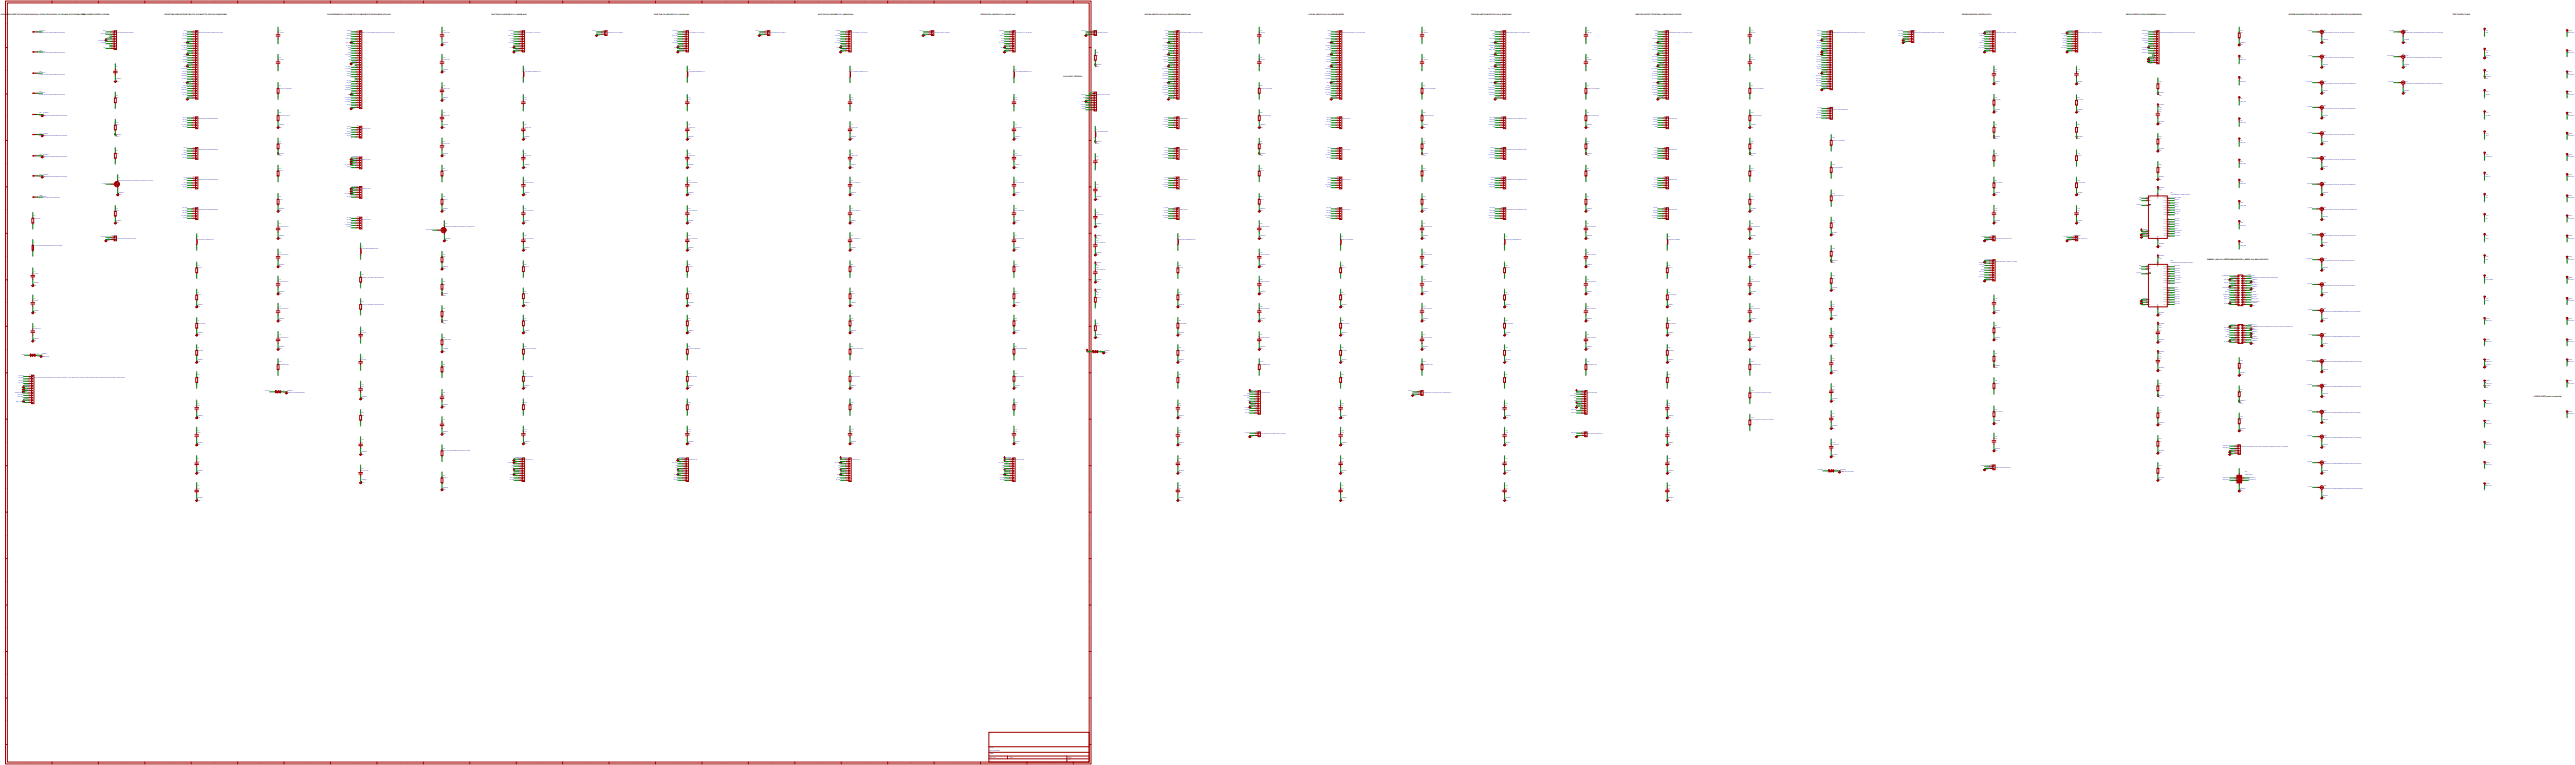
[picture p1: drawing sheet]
<svg xmlns="http://www.w3.org/2000/svg" width="2773mm" height="823mm" viewBox="0 0 2773 823" stroke-linecap="round" stroke-linejoin="round" font-family="sans-serif">
<defs><g id="words">
<g font-size="1.8">
<text x="1" y="16">PACK NODE OVER THE DOCK BLOCK (32.56): 9 A PINS, PRE-CHARGE, 25 A BLADE, DOCK SIGNAL PINS</text>
<text x="89" y="16">MAIN POWER CONTROL LTC2954</text>
<text x="178" y="16">FRONT END: LM5176 FROM THE 9 TO 36 V INPUT TO THE 20 V CHARGE BUS</text>
<text x="353" y="16">CHARGER BQ25731: 4S FROM THE 20 V BUS INTO THE PACK NODE, I2C 0x6B</text>
<text x="529" y="16">SLOT RAIL S1: AP64500 5.1 V + INA226 0x40</text>
<text x="705" y="16">SLOT RAIL S2: AP64500 5.1 V + INA226 0x41</text>
<text x="881" y="16">SLOT RAIL S3: AP64500 5.1 V + INA226 0x44</text>
<text x="1056" y="16">DEVICE RAIL: AP64500 5.1 V + INA226 0x45</text>
<text x="1233" y="16">PA RAIL: LM5176 13.8 V 6 A, EMCON GATED, INA226 0x46</text>
<text x="1409" y="16">HF RAIL: LM5176 12.0 V 2 A, EMCON GATED</text>
<text x="1585" y="16">POE RAIL: LM5176 BOOST 54 V 0.6 A, INA226 0x47</text>
<text x="1761" y="16">USB-C PD OUTLET: TPS25740A + LM5176 5/9/15 V STAGE</text>
<text x="2113" y="16">EFUSES: MONITOR, HEATER, D8 5 V</text>
<text x="2290" y="16">EMCON GATES 74LVC08, EXPANDERS 0x21 0x24</text>
<text x="2465" y="16">ELEVEN BLIND-MATE RF SITES: SMA JACK (TOP) + SMP-MAX RECEPTACLE (UNDERSIDE)</text>
<text x="2641" y="16">TEST POINTS, FLAGS</text>
<text x="1145" y="83">3.3 V LOGIC: TPS62933</text>
<text x="2377" y="280">RIBBON J_AB1 2x13, MEZZANINE HARNESS J_MEZZ1 2x8, WALL USB DATA</text>
<text x="2729" y="428">OTHER PARTS (not in a section list)</text>
</g>
<text font-size="1.8" fill="#000080" x="1066" y="812">Title :</text>
<g font-size="1.4" fill="#000080">
<text x="1066" y="808">File : pcb-a-power</text>
<text x="1066" y="805">Sheet : /</text>
<text x="1066" y="816">Size : &quot;A0&quot;</text>
<text x="1088" y="816">Date :</text>
<text x="1151" y="816">Rev :</text>
<text x="1151" y="818">Id : /</text>
</g>
<g font-size="1.2" fill="#a00000">
<text x="31" y="2">1</text>
<text x="81" y="2">2</text>
<text x="131" y="2">3</text>
<text x="181" y="2">4</text>
<text x="231" y="2">5</text>
<text x="281" y="2">6</text>
<text x="331" y="2">7</text>
<text x="381" y="2">8</text>
<text x="431" y="2">9</text>
<text x="481" y="2">:</text>
<text x="531" y="2">;</text>
<text x="581" y="2">&lt;</text>
<text x="631" y="2">=</text>
<text x="681" y="2">&gt;</text>
<text x="731" y="2">?</text>
<text x="781" y="2">@</text>
<text x="831" y="2">A</text>
<text x="881" y="2">B</text>
<text x="931" y="2">C</text>
<text x="981" y="2">D</text>
<text x="1031" y="2">E</text>
<text x="1081" y="2">F</text>
<text x="1131" y="2">G</text>
<text x="7" y="26">A</text>
<text x="1174" y="26">A</text>
<text x="7" y="76">B</text>
<text x="1174" y="76">B</text>
<text x="7" y="126">C</text>
<text x="1174" y="126">C</text>
<text x="7" y="176">D</text>
<text x="1174" y="176">D</text>
<text x="7" y="226">E</text>
<text x="1174" y="226">E</text>
<text x="7" y="276">F</text>
<text x="1174" y="276">F</text>
<text x="6" y="326">G</text>
<text x="1173" y="326">G</text>
<text x="7" y="376">H</text>
<text x="1174" y="376">H</text>
<text x="7" y="426">I</text>
<text x="1174" y="426">I</text>
<text x="7" y="476">J</text>
<text x="1174" y="476">J</text>
<text x="7" y="526">K</text>
<text x="1174" y="526">K</text>
<text x="7" y="576">L</text>
<text x="1174" y="576">L</text>
<text x="6" y="626">M</text>
<text x="1173" y="626">M</text>
<text x="7" y="676">N</text>
<text x="1174" y="676">N</text>
<text x="6" y="726">O</text>
<text x="1173" y="726">O</text>
<text x="7" y="776">P</text>
<text x="1174" y="776">P</text>
<text x="31" y="821">1</text>
<text x="81" y="821">2</text>
<text x="131" y="821">3</text>
<text x="181" y="821">4</text>
<text x="231" y="821">5</text>
<text x="281" y="821">6</text>
<text x="331" y="821">7</text>
<text x="381" y="821">8</text>
<text x="431" y="821">9</text>
<text x="481" y="821">:</text>
<text x="531" y="821">;</text>
<text x="581" y="821">&lt;</text>
<text x="631" y="821">=</text>
<text x="681" y="821">&gt;</text>
<text x="731" y="821">?</text>
<text x="781" y="821">@</text>
<text x="831" y="821">A</text>
<text x="881" y="821">B</text>
<text x="931" y="821">C</text>
<text x="981" y="821">D</text>
<text x="1031" y="821">E</text>
<text x="1081" y="821">F</text>
<text x="1131" y="821">G</text>
</g>
<g font-size="1.2" fill="#00f">
<text x="299" y="29" transform="rotate(90 299 29)">FE_BOOT1</text>
<text x="476" y="29" transform="rotate(90 476 29)">CH_ACN</text>
<text x="1356" y="29" transform="rotate(90 1356 29)">PA_BOOT1</text>
<text x="1531" y="29" transform="rotate(90 1531 29)">HF_BOOT1</text>
<text x="1707" y="29" transform="rotate(90 1707 29)">POE_BOOT1</text>
<text x="1884" y="29" transform="rotate(90 1884 29)">PD_BOOT1</text>
<text x="2411" y="29" transform="rotate(90 2411 29)">POE_EN</text>
<text x="45" y="34">CELL+</text>
<text x="111" y="34">VBAT</text>
<text x="198" y="34">FE_EN</text>
<text x="374" y="34">VBUS20</text>
<text x="548" y="34">S1_BOOT</text>
<text x="638" y="34">+5V_S1</text>
<text x="725" y="34">S2_BOOT</text>
<text x="813" y="34">+5V_S2</text>
<text x="900" y="34">S3_BOOT</text>
<text x="990" y="34">+5V_S3</text>
<text x="1076" y="34">SD_BOOT</text>
<text x="1164" y="34">+5V_DEV</text>
<text x="1255" y="34">PA_EN</text>
<text x="1430" y="34">HF_EN</text>
<text x="1605" y="34">POE_EN</text>
<text x="1782" y="34">PD_EN</text>
<text x="1957" y="34">PD_VTX</text>
<text x="2044" y="34">PD_VBUS</text>
<text x="2307" y="34">EMCON_HW</text>
<text x="2486" y="34">RF_VHF</text>
<text x="2573" y="34">RF_5G2</text>
<text x="2764" y="34" transform="rotate(90 2764 34)">+5V_DEV</text>
<text x="109" y="36">MAIN_PB</text>
<text x="196" y="41">FE_MODE</text>
<text x="196" y="36">VIN_RAW</text>
<text x="196" y="39">VIN_RAW</text>
<text x="372" y="41">CHRG_OK</text>
<text x="373" y="36">CH_ACN</text>
<text x="374" y="39">VBUS20</text>
<text x="548" y="39">SLOT_EN1</text>
<text x="550" y="41">S1_RT</text>
<text x="550" y="36">VBAT</text>
<text x="724" y="39">SLOT_EN2</text>
<text x="726" y="41">S2_RT</text>
<text x="727" y="36">VBAT</text>
<text x="899" y="39">SLOT_EN3</text>
<text x="902" y="41">S3_RT</text>
<text x="902" y="36">VBAT</text>
<text x="1077" y="39">DEV_EN</text>
<text x="1078" y="41">SD_RT</text>
<text x="1079" y="36">VBAT</text>
<text x="1253" y="41">PA_MODE</text>
<text x="1255" y="36">VBAT</text>
<text x="1255" y="39">VBAT</text>
<text x="1428" y="41">HF_MODE</text>
<text x="1431" y="36">VBAT</text>
<text x="1431" y="39">VBAT</text>
<text x="1604" y="41">POE_MODE</text>
<text x="1607" y="36">VBAT</text>
<text x="1607" y="39">VBAT</text>
<text x="1707" y="41" transform="rotate(90 1707 41)">POE_SW1</text>
<text x="1780" y="41">PD_MODE</text>
<text x="1782" y="36">VBAT</text>
<text x="1782" y="39">VBAT</text>
<text x="1957" y="36">PD_CC1</text>
<text x="1957" y="39">PD_CC2</text>
<text x="2045" y="36">PD_CC1</text>
<text x="2045" y="39">PD_CC2</text>
<text x="2131" y="36">U21_DVDT</text>
<text x="2132" y="39">MON_EN</text>
<text x="2134" y="41">VBAT</text>
<text x="2220" y="36">U23_DVDT</text>
<text x="2221" y="41">+5V_DEV</text>
<text x="2222" y="39">D8_EN</text>
<text x="2307" y="41">EMCON_HW</text>
<text x="2307" y="36">PA_SW_EN</text>
<text x="2310" y="39">PA_EN</text>
<text x="2675" y="36" transform="rotate(90 2675 36)">VBAT</text>
<text x="106" y="44">PI_SHDN_REQ</text>
<text x="109" y="47">RAIL_EN</text>
<text x="198" y="47">FE_RT</text>
<text x="299" y="42" transform="rotate(90 299 42)">FE_SW1</text>
<text x="373" y="47">CHG_ILIM</text>
<text x="548" y="47">S1_COMP</text>
<text x="550" y="44">S1_FB</text>
<text x="724" y="47">S2_COMP</text>
<text x="726" y="44">S2_FB</text>
<text x="900" y="47">S3_COMP</text>
<text x="902" y="44">S3_FB</text>
<text x="1076" y="47">SD_COMP</text>
<text x="1078" y="44">SD_FB</text>
<text x="1255" y="47">PA_RT</text>
<text x="1356" y="42" transform="rotate(90 1356 42)">PA_SW1</text>
<text x="1430" y="47">HF_RT</text>
<text x="1531" y="42" transform="rotate(90 1531 42)">HF_SW1</text>
<text x="1605" y="47">POE_RT</text>
<text x="1782" y="47">PD_RT</text>
<text x="1884" y="42" transform="rotate(90 1884 42)">PD_SW1</text>
<text x="1956" y="44">PD_DVDD</text>
<text x="1957" y="47">PD_CTL1</text>
<text x="2132" y="47">MON_FLT</text>
<text x="2134" y="44">VMON</text>
<text x="2222" y="44">+5V_D8</text>
<text x="2222" y="47">D8_FLT</text>
<text x="2307" y="44">HF_SW_EN</text>
<text x="2310" y="47">HF_EN</text>
<text x="112" y="52">KILL</text>
<text x="196" y="49">FE_SLOPE</text>
<text x="198" y="52">FE_SS</text>
<text x="373" y="49">CH_VDDA</text>
<text x="375" y="52">IADPT</text>
<text x="550" y="52">S1_SW</text>
<text x="726" y="52">S2_SW</text>
<text x="901" y="52">S3_SW</text>
<text x="1078" y="52">SD_SW</text>
<text x="1179" y="53" transform="rotate(90 1179 53)">INA_ALERT</text>
<text x="1252" y="49">PA_SLOPE</text>
<text x="1255" y="52">PA_SS</text>
<text x="1428" y="49">HF_SLOPE</text>
<text x="1430" y="52">HF_SS</text>
<text x="1603" y="49">POE_SLOPE</text>
<text x="1605" y="52">POE_SS</text>
<text x="1779" y="49">PD_SLOPE</text>
<text x="1782" y="52">PD_SS</text>
<text x="1956" y="52">PD_DVDD</text>
<text x="1957" y="49">PD_CTL2</text>
<text x="2131" y="52">U21_OVLO</text>
<text x="2132" y="49">U21_ILM</text>
<text x="2220" y="52">U23_OVLO</text>
<text x="2221" y="49">U23_ILM</text>
<text x="2306" y="52">TX_INHIBIT_n</text>
<text x="45" y="55">CELL+</text>
<text x="196" y="54">FE_COMP</text>
<text x="198" y="59">FE_FB</text>
<text x="299" y="58" transform="rotate(90 299 58)">FE_BOOT2</text>
<text x="372" y="59">PROCHOT</text>
<text x="375" y="57">PSYS</text>
<text x="376" y="54">IBAT</text>
<text x="476" y="58" transform="rotate(90 476 58)">CH_ACN</text>
<text x="1253" y="54">PA_COMP</text>
<text x="1255" y="59">PA_FB</text>
<text x="1356" y="58" transform="rotate(90 1356 58)">PA_BOOT2</text>
<text x="1428" y="54">HF_COMP</text>
<text x="1430" y="59">HF_FB</text>
<text x="1531" y="58" transform="rotate(90 1531 58)">HF_BOOT2</text>
<text x="1604" y="54">POE_COMP</text>
<text x="1606" y="59">POE_FB</text>
<text x="1707" y="58" transform="rotate(90 1707 58)">POE_BOOT2</text>
<text x="1780" y="54">PD_COMP</text>
<text x="1782" y="59">PD_FB</text>
<text x="1884" y="58" transform="rotate(90 1884 58)">PD_BOOT2</text>
<text x="1957" y="59">PD_UFP</text>
<text x="2307" y="54">EMCON_HW</text>
<text x="2307" y="57">EMCON_HW</text>
<text x="2764" y="55" transform="rotate(90 2764 55)">+13V8_PA</text>
<text x="197" y="62">VBUS20</text>
<text x="197" y="64">VBUS20</text>
<text x="376" y="62">SDA</text>
<text x="376" y="64">SCL</text>
<text x="1253" y="62">+13V8_PA</text>
<text x="1253" y="64">+13V8_PA</text>
<text x="1429" y="62">+12V_HF</text>
<text x="1429" y="64">+12V_HF</text>
<text x="1604" y="62">+54V_POE</text>
<text x="1604" y="64">+54V_POE</text>
<text x="1780" y="62">PD_VPWR</text>
<text x="1780" y="64">PD_VPWR</text>
<text x="1956" y="62">PD_DVDD</text>
<text x="1956" y="64">PD_DVDD</text>
<text x="2411" y="63" transform="rotate(90 2411 63)">EXP2_SP3</text>
<text x="2486" y="61">RF_HF</text>
<text x="2571" y="61">RF_IRIDIUM</text>
<text x="124" y="69" transform="rotate(90 124 69)">VBAT</text>
<text x="197" y="67">FE_OUT</text>
<text x="198" y="72">FE_CS</text>
<text x="299" y="72" transform="rotate(90 299 72)">FE_SW2</text>
<text x="372" y="72">CH_COMP1</text>
<text x="563" y="71" transform="rotate(90 563 71)">S1_SW</text>
<text x="740" y="71" transform="rotate(90 740 71)">S2_SW</text>
<text x="915" y="71" transform="rotate(90 915 71)">S3_SW</text>
<text x="1091" y="71" transform="rotate(90 1091 71)">SD_SW</text>
<text x="1254" y="67">PA_OUT</text>
<text x="1255" y="72">PA_CS</text>
<text x="1356" y="72" transform="rotate(90 1356 72)">PA_SW2</text>
<text x="1429" y="67">HF_OUT</text>
<text x="1430" y="72">HF_CS</text>
<text x="1531" y="72" transform="rotate(90 1531 72)">HF_SW2</text>
<text x="1605" y="67">POE_OUT</text>
<text x="1605" y="72">POE_CS</text>
<text x="1707" y="71" transform="rotate(90 1707 71)">POE_SW2</text>
<text x="1781" y="67">PD_OUT</text>
<text x="1782" y="72">PD_CS</text>
<text x="1884" y="71" transform="rotate(90 1884 71)">PD_SW2</text>
<text x="1957" y="67">PD_VAUX</text>
<text x="1957" y="72">PD_VAUX</text>
<text x="1958" y="69">PD_GD</text>
<text x="2147" y="71" transform="rotate(90 2147 71)">U21_DVDT</text>
<text x="2236" y="71" transform="rotate(90 2236 71)">U23_DVDT</text>
<text x="195" y="74">FE_PGOOD</text>
<text x="197" y="77">FE_SW2</text>
<text x="372" y="74">CH_COMP2</text>
<text x="373" y="77">CH_CELL</text>
<text x="1252" y="74">PA_PGOOD</text>
<text x="1254" y="77">PA_SW2</text>
<text x="1427" y="74">HF_PGOOD</text>
<text x="1429" y="77">HF_SW2</text>
<text x="1603" y="74">POE_PGOOD</text>
<text x="1605" y="77">POE_SW2</text>
<text x="1779" y="74">PD_PGOOD</text>
<text x="1781" y="77">PD_SW2</text>
<text x="1957" y="74">+5V_DEV</text>
<text x="45" y="78">CELL+</text>
<text x="196" y="82">FE_BOOT2</text>
<text x="196" y="80">FE_HDRV2</text>
<text x="374" y="82">CH_SRP</text>
<text x="375" y="80">CELL+</text>
<text x="1252" y="80">PA_HDRV2</text>
<text x="1252" y="82">PA_BOOT2</text>
<text x="1427" y="82">HF_BOOT2</text>
<text x="1427" y="80">HF_HDRV2</text>
<text x="1603" y="82">POE_BOOT2</text>
<text x="1603" y="80">POE_HDRV2</text>
<text x="1779" y="80">PD_HDRV2</text>
<text x="1779" y="82">PD_BOOT2</text>
<text x="1956" y="82">PD_VPWR</text>
<text x="1958" y="80">PD_SW</text>
<text x="2323" y="84" transform="rotate(90 2323 84)">EMCON_HW</text>
<text x="2764" y="79" transform="rotate(90 2764 79)">+12V_HF</text>
<text x="196" y="85">FE_LDRV2</text>
<text x="197" y="90">FE_VCC</text>
<text x="299" y="89" transform="rotate(90 299 89)">FE_OUT</text>
<text x="373" y="90">CH_SW2</text>
<text x="374" y="87">CH_SRP</text>
<text x="476" y="89" transform="rotate(90 476 89)">CH_SRP</text>
<text x="563" y="84" transform="rotate(90 563 84)">S1_OUT</text>
<text x="740" y="84" transform="rotate(90 740 84)">S2_OUT</text>
<text x="915" y="84" transform="rotate(90 915 84)">S3_OUT</text>
<text x="1091" y="84" transform="rotate(90 1091 84)">SD_OUT</text>
<text x="1252" y="85">PA_LDRV2</text>
<text x="1254" y="90">PA_VCC</text>
<text x="1356" y="89" transform="rotate(90 1356 89)">PA_OUT</text>
<text x="1428" y="85">HF_LDRV2</text>
<text x="1429" y="90">HF_VCC</text>
<text x="1531" y="89" transform="rotate(90 1531 89)">HF_OUT</text>
<text x="1603" y="85">POE_LDRV2</text>
<text x="1605" y="90">POE_VCC</text>
<text x="1707" y="89" transform="rotate(90 1707 89)">POE_OUT</text>
<text x="1779" y="85">PD_LDRV2</text>
<text x="1781" y="90">PD_VCC</text>
<text x="1884" y="89" transform="rotate(90 1884 89)">PD_OUT</text>
<text x="1956" y="87">PD_GDNG</text>
<text x="1957" y="85">PD_VBUS</text>
<text x="1958" y="90">PD_SW</text>
<text x="2411" y="86" transform="rotate(90 2411 86)">EXP2_SP4</text>
<text x="2484" y="88">RF_WIFI24</text>
<text x="2573" y="88">RF_LORA</text>
<text x="196" y="95">FE_LDRV1</text>
<text x="197" y="92">VBUS20</text>
<text x="372" y="92">CH_HIDRV2</text>
<text x="372" y="95">CH_BTST2</text>
<text x="1252" y="95">PA_LDRV1</text>
<text x="1253" y="92">+13V8_PA</text>
<text x="1428" y="95">HF_LDRV1</text>
<text x="1429" y="92">+12V_HF</text>
<text x="1603" y="95">POE_LDRV1</text>
<text x="1607" y="92">VBAT</text>
<text x="1779" y="95">PD_LDRV1</text>
<text x="1780" y="92">PD_VPWR</text>
<text x="1956" y="92">PD_DSCG</text>
<text x="45" y="100">CELL+</text>
<text x="124" y="99" transform="rotate(90 124 99)">RAIL_EN</text>
<text x="196" y="97">FE_BOOT1</text>
<text x="196" y="100">FE_HDRV1</text>
<text x="371" y="97">CH_LODRV2</text>
<text x="563" y="102" transform="rotate(90 563 102)">S1_BOOT</text>
<text x="740" y="102" transform="rotate(90 740 102)">S2_BOOT</text>
<text x="915" y="102" transform="rotate(90 915 102)">S3_BOOT</text>
<text x="1091" y="102" transform="rotate(90 1091 102)">SD_BOOT</text>
<text x="1252" y="97">PA_BOOT1</text>
<text x="1252" y="100">PA_HDRV1</text>
<text x="1356" y="101" transform="rotate(90 1356 101)">+13V8_PA</text>
<text x="1427" y="97">HF_BOOT1</text>
<text x="1427" y="100">HF_HDRV1</text>
<text x="1531" y="102" transform="rotate(90 1531 102)">+12V_HF</text>
<text x="1603" y="97">POE_BOOT1</text>
<text x="1603" y="100">POE_HDRV1</text>
<text x="1707" y="101" transform="rotate(90 1707 101)">+54V_POE</text>
<text x="1779" y="97">PD_BOOT1</text>
<text x="1779" y="100">PD_HDRV1</text>
<text x="1884" y="101" transform="rotate(90 1884 101)">PD_VPWR</text>
<text x="2147" y="102" transform="rotate(90 2147 102)">U21_ILM</text>
<text x="2236" y="102" transform="rotate(90 2236 102)">U23_ILM</text>
<text x="2675" y="101" transform="rotate(90 2675 101)">VBUS20</text>
<text x="2764" y="100" transform="rotate(90 2764 100)">+54V_POE</text>
<text x="197" y="102">FE_SW1</text>
<text x="299" y="102" transform="rotate(90 299 102)">VBUS20</text>
<text x="371" y="105">CH_LODRV1</text>
<text x="372" y="108">CH_BTST1</text>
<text x="375" y="102">REGN</text>
<text x="1165" y="102">RAIL_EN</text>
<text x="1166" y="105">VBAT</text>
<text x="1254" y="102">PA_SW1</text>
<text x="1429" y="102">HF_SW1</text>
<text x="1605" y="102">POE_SW1</text>
<text x="1781" y="102">PD_SW1</text>
<text x="2411" y="107" transform="rotate(90 2411 107)">EXP2_SP5</text>
<text x="124" y="114" transform="rotate(90 124 114)">VBAT</text>
<text x="372" y="110">CH_HIDRV1</text>
<text x="373" y="113">CH_SW1</text>
<text x="1164" y="113">B33_BST</text>
<text x="1165" y="110">B33_SW</text>
<text x="299" y="118" transform="rotate(90 299 118)">FE_CS</text>
<text x="476" y="118" transform="rotate(90 476 118)">CH_SRP</text>
<text x="563" y="115" transform="rotate(90 563 115)">S1_SW</text>
<text x="740" y="115" transform="rotate(90 740 115)">S2_SW</text>
<text x="915" y="115" transform="rotate(90 915 115)">S3_SW</text>
<text x="1091" y="115" transform="rotate(90 1091 115)">SD_SW</text>
<text x="1165" y="115">B33_SS</text>
<text x="1165" y="118">B33_FB</text>
<text x="1356" y="118" transform="rotate(90 1356 118)">PA_CS</text>
<text x="1531" y="118" transform="rotate(90 1531 118)">HF_CS</text>
<text x="1707" y="118" transform="rotate(90 1707 118)">POE_CS</text>
<text x="1884" y="118" transform="rotate(90 1884 118)">PD_CS</text>
<text x="1958" y="116">PD_SW</text>
<text x="1958" y="119">PD_SW</text>
<text x="2485" y="115">RF_GNSS</text>
<text x="1956" y="124">PD_GDNG</text>
<text x="1958" y="121">PD_SW</text>
<text x="2675" y="123" transform="rotate(90 2675 123)">VIN_RAW</text>
<text x="2764" y="125" transform="rotate(90 2764 125)">VMON</text>
<text x="124" y="128" transform="rotate(90 124 128)">PI_SHDN_REQ</text>
<text x="197" y="127">FE_SW1</text>
<text x="197" y="129">FE_SW1</text>
<text x="197" y="132">FE_SW1</text>
<text x="563" y="131" transform="rotate(90 563 131)">VBAT</text>
<text x="740" y="131" transform="rotate(90 740 131)">VBAT</text>
<text x="915" y="131" transform="rotate(90 915 131)">VBAT</text>
<text x="1091" y="131" transform="rotate(90 1091 131)">VBAT</text>
<text x="1254" y="127">PA_SW1</text>
<text x="1254" y="129">PA_SW1</text>
<text x="1254" y="132">PA_SW1</text>
<text x="1429" y="127">HF_SW1</text>
<text x="1429" y="129">HF_SW1</text>
<text x="1429" y="132">HF_SW1</text>
<text x="1605" y="127">POE_SW1</text>
<text x="1605" y="129">POE_SW1</text>
<text x="1605" y="132">POE_SW1</text>
<text x="1781" y="127">PD_SW1</text>
<text x="1781" y="129">PD_SW1</text>
<text x="1781" y="132">PD_SW1</text>
<text x="1956" y="127">PD_VPWR</text>
<text x="2147" y="131" transform="rotate(90 2147 131)">MON_FLT</text>
<text x="2236" y="131" transform="rotate(90 2236 131)">D8_FLT</text>
<text x="2411" y="130" transform="rotate(90 2411 130)">EXP2_SP6</text>
<text x="196" y="134">FE_HDRV1</text>
<text x="196" y="137">VIN_RAW</text>
<text x="373" y="137">CH_SW1</text>
<text x="1179" y="136" transform="rotate(90 1179 136)">B33_SW</text>
<text x="1252" y="134">PA_HDRV1</text>
<text x="1255" y="137">VBAT</text>
<text x="1427" y="134">HF_HDRV1</text>
<text x="1431" y="137">VBAT</text>
<text x="1603" y="134">POE_HDRV1</text>
<text x="1607" y="137">VBAT</text>
<text x="1779" y="134">PD_HDRV1</text>
<text x="1782" y="137">VBAT</text>
<text x="373" y="139">CH_SW1</text>
<text x="373" y="142">CH_SW1</text>
<text x="2323" y="144" transform="rotate(90 2323 144)">PA_SW_EN</text>
<text x="2486" y="143">RF_SDR</text>
<text x="299" y="149" transform="rotate(90 299 149)">FE_PGOOD</text>
<text x="372" y="144">CH_HIDRV1</text>
<text x="373" y="147">CH_ACN</text>
<text x="476" y="149" transform="rotate(90 476 149)">CH_SRP</text>
<text x="1356" y="149" transform="rotate(90 1356 149)">PA_PGOOD</text>
<text x="1531" y="149" transform="rotate(90 1531 149)">HF_PGOOD</text>
<text x="1707" y="149" transform="rotate(90 1707 149)">POE_PGOOD</text>
<text x="1884" y="149" transform="rotate(90 1884 149)">PD_PGOOD</text>
<text x="1972" y="145" transform="rotate(90 1972 145)">PD_SW</text>
<text x="2675" y="146" transform="rotate(90 2675 146)">CELL+</text>
<text x="2764" y="146" transform="rotate(90 2764 146)">VHEAT</text>
<text x="2411" y="152" transform="rotate(90 2411 152)">EXP2_SP7</text>
<text x="124" y="159" transform="rotate(90 124 159)">KILL</text>
<text x="198" y="160">FE_CS</text>
<text x="563" y="161" transform="rotate(90 563 161)">VBAT</text>
<text x="740" y="161" transform="rotate(90 740 161)">VBAT</text>
<text x="915" y="161" transform="rotate(90 915 161)">VBAT</text>
<text x="1091" y="161" transform="rotate(90 1091 161)">VBAT</text>
<text x="1255" y="160">PA_CS</text>
<text x="1430" y="160">HF_CS</text>
<text x="1605" y="160">POE_CS</text>
<text x="1782" y="160">PD_CS</text>
<text x="1972" y="157" transform="rotate(90 1972 157)">PD_VBUS</text>
<text x="2147" y="161" transform="rotate(90 2147 161)">VBAT</text>
<text x="2236" y="161" transform="rotate(90 2236 161)">+5V_DEV</text>
<text x="196" y="167">FE_LDRV1</text>
<text x="198" y="162">FE_CS</text>
<text x="198" y="165">FE_CS</text>
<text x="1179" y="165" transform="rotate(90 1179 165)">B33_BST</text>
<text x="1252" y="167">PA_LDRV1</text>
<text x="1255" y="162">PA_CS</text>
<text x="1255" y="165">PA_CS</text>
<text x="1428" y="167">HF_LDRV1</text>
<text x="1430" y="162">HF_CS</text>
<text x="1430" y="165">HF_CS</text>
<text x="1603" y="167">POE_LDRV1</text>
<text x="1605" y="162">POE_CS</text>
<text x="1605" y="165">POE_CS</text>
<text x="1779" y="167">PD_LDRV1</text>
<text x="1782" y="162">PD_CS</text>
<text x="1782" y="165">PD_CS</text>
<text x="2675" y="166" transform="rotate(90 2675 166)">EMCON_HW</text>
<text x="124" y="174" transform="rotate(90 124 174)">VBAT</text>
<text x="197" y="170">FE_SW1</text>
<text x="1254" y="170">PA_SW1</text>
<text x="1429" y="170">HF_SW1</text>
<text x="1605" y="170">POE_SW1</text>
<text x="1781" y="170">PD_SW1</text>
<text x="2147" y="173" transform="rotate(90 2147 173)">U21_OVLO</text>
<text x="2236" y="173" transform="rotate(90 2236 173)">U23_OVLO</text>
<text x="2485" y="170">RF_P2PA</text>
<text x="2764" y="169" transform="rotate(90 2764 169)">+5V_D8</text>
<text x="299" y="178" transform="rotate(90 299 178)">VIN_RAW</text>
<text x="371" y="177">CH_LODRV1</text>
<text x="373" y="180">CH_SW1</text>
<text x="476" y="178" transform="rotate(90 476 178)">REGN</text>
<text x="1179" y="178" transform="rotate(90 1179 178)">B33_SW</text>
<text x="1356" y="178" transform="rotate(90 1356 178)">PA_EN</text>
<text x="1531" y="178" transform="rotate(90 1531 178)">HF_EN</text>
<text x="1707" y="178" transform="rotate(90 1707 178)">POE_EN</text>
<text x="1884" y="178" transform="rotate(90 1884 178)">PD_EN</text>
<text x="1972" y="174" transform="rotate(90 1972 174)">PD_DSCG</text>
<text x="2323" y="174" transform="rotate(90 2323 174)">HF_SW_EN</text>
<text x="2411" y="175" transform="rotate(90 2411 175)">EXP2_SP8</text>
<text x="126" y="188" transform="rotate(90 126 188)">KILL</text>
<text x="198" y="191">FE_CS</text>
<text x="299" y="192" transform="rotate(90 299 192)">FE_EN</text>
<text x="476" y="190" transform="rotate(90 476 190)">CHG_ILIM</text>
<text x="563" y="191" transform="rotate(90 563 191)">+5V_S1</text>
<text x="740" y="191" transform="rotate(90 740 191)">+5V_S2</text>
<text x="915" y="191" transform="rotate(90 915 191)">+5V_S3</text>
<text x="1091" y="191" transform="rotate(90 1091 191)">+5V_DEV</text>
<text x="1255" y="191">PA_CS</text>
<text x="1356" y="192" transform="rotate(90 1356 192)">PA_EN</text>
<text x="1430" y="191">HF_CS</text>
<text x="1531" y="192" transform="rotate(90 1531 192)">HF_EN</text>
<text x="1605" y="191">POE_CS</text>
<text x="1707" y="191" transform="rotate(90 1707 191)">POE_EN</text>
<text x="1782" y="191">PD_CS</text>
<text x="1884" y="192" transform="rotate(90 1884 192)">PD_EN</text>
<text x="1972" y="186" transform="rotate(90 1972 186)">PD_VBUS</text>
<text x="2147" y="191" transform="rotate(90 2147 191)">U21_OVLO</text>
<text x="2236" y="191" transform="rotate(90 2236 191)">U23_OVLO</text>
<text x="2675" y="190" transform="rotate(90 2675 190)">RAIL_EN</text>
<text x="2764" y="189" transform="rotate(90 2764 189)">PD_VBUS</text>
<text x="110" y="198">PI_KILL</text>
<text x="198" y="194">FE_CS</text>
<text x="198" y="196">FE_CS</text>
<text x="1179" y="196" transform="rotate(90 1179 196)">B33_SS</text>
<text x="1255" y="194">PA_CS</text>
<text x="1255" y="196">PA_CS</text>
<text x="1430" y="194">HF_CS</text>
<text x="1430" y="196">HF_CS</text>
<text x="1605" y="194">POE_CS</text>
<text x="1605" y="196">POE_CS</text>
<text x="1782" y="194">PD_CS</text>
<text x="1782" y="196">PD_CS</text>
<text x="2411" y="196" transform="rotate(90 2411 196)">EXP2_SPA</text>
<text x="2485" y="198">RF_P2PB</text>
<text x="196" y="199">FE_LDRV2</text>
<text x="197" y="201">FE_SW2</text>
<text x="1252" y="199">PA_LDRV2</text>
<text x="1254" y="201">PA_SW2</text>
<text x="1428" y="199">HF_LDRV2</text>
<text x="1429" y="201">HF_SW2</text>
<text x="1603" y="199">POE_LDRV2</text>
<text x="1605" y="201">POE_SW2</text>
<text x="1779" y="199">PD_LDRV2</text>
<text x="1781" y="201">PD_SW2</text>
<text x="299" y="208" transform="rotate(90 299 208)">FE_EN</text>
<text x="371" y="209">CH_LODRV2</text>
<text x="476" y="208" transform="rotate(90 476 208)">CHG_ILIM</text>
<text x="1356" y="208" transform="rotate(90 1356 208)">PA_EN</text>
<text x="1531" y="208" transform="rotate(90 1531 208)">HF_EN</text>
<text x="1707" y="208" transform="rotate(90 1707 208)">POE_EN</text>
<text x="1884" y="208" transform="rotate(90 1884 208)">PD_EN</text>
<text x="1972" y="205" transform="rotate(90 1972 205)">PD_VPWR</text>
<text x="45" y="212">PRECHG</text>
<text x="373" y="212">CH_SW2</text>
<text x="2304" y="215">SDA</text>
<text x="2304" y="213">SCL</text>
<text x="2342" y="213">CHG_INHIBIT</text>
<text x="2342" y="215">MON_EN</text>
<text x="2675" y="215" transform="rotate(90 2675 215)">SDA</text>
<text x="2764" y="211" transform="rotate(90 2764 211)">PD_VPWR</text>
<text x="124" y="221" transform="rotate(90 124 221)">PI_KILL</text>
<text x="563" y="221" transform="rotate(90 563 221)">+5V_S1</text>
<text x="740" y="221" transform="rotate(90 740 221)">+5V_S2</text>
<text x="915" y="221" transform="rotate(90 915 221)">+5V_S3</text>
<text x="1091" y="221" transform="rotate(90 1091 221)">+5V_DEV</text>
<text x="1972" y="218" transform="rotate(90 1972 218)">PD_GD</text>
<text x="2147" y="221" transform="rotate(90 2147 221)">VBAT</text>
<text x="2236" y="221" transform="rotate(90 2236 221)">+5V_DEV</text>
<text x="2301" y="221">EXP_INT</text>
<text x="2342" y="218">HEAT_EN</text>
<text x="2342" y="221">D8_EN</text>
<text x="2411" y="219" transform="rotate(90 2411 219)">EXP2_SPB</text>
<text x="197" y="224">FE_SW2</text>
<text x="197" y="227">FE_SW2</text>
<text x="1179" y="225" transform="rotate(90 1179 225)">VBAT</text>
<text x="1254" y="224">PA_SW2</text>
<text x="1254" y="227">PA_SW2</text>
<text x="1429" y="224">HF_SW2</text>
<text x="1429" y="227">HF_SW2</text>
<text x="1605" y="224">POE_SW2</text>
<text x="1605" y="227">POE_SW2</text>
<text x="1781" y="224">PD_SW2</text>
<text x="1781" y="227">PD_SW2</text>
<text x="2342" y="223">POE_EN</text>
<text x="2342" y="226">PA_SW_EN</text>
<text x="2486" y="224">RF_5G1</text>
<text x="35" y="229" transform="rotate(90 35 229)">PRECHG</text>
<text x="196" y="232">FE_HDRV2</text>
<text x="197" y="229">FE_SW2</text>
<text x="1252" y="232">PA_HDRV2</text>
<text x="1254" y="229">PA_SW2</text>
<text x="1427" y="232">HF_HDRV2</text>
<text x="1429" y="229">HF_SW2</text>
<text x="1603" y="232">POE_HDRV2</text>
<text x="1605" y="229">POE_SW2</text>
<text x="1779" y="232">PD_HDRV2</text>
<text x="1781" y="229">PD_SW2</text>
<text x="1972" y="234" transform="rotate(90 1972 234)">PD_GD</text>
<text x="2342" y="228">HF_SW_EN</text>
<text x="2342" y="231">DEV_EN</text>
<text x="197" y="235">FE_OUT</text>
<text x="299" y="238" transform="rotate(90 299 238)">VIN_RAW</text>
<text x="373" y="235">CH_SW2</text>
<text x="373" y="237">CH_SW2</text>
<text x="373" y="240">CH_SW2</text>
<text x="478" y="238" transform="rotate(90 478 238)">CHG_ILIM</text>
<text x="1254" y="235">PA_OUT</text>
<text x="1356" y="238" transform="rotate(90 1356 238)">VBAT</text>
<text x="1429" y="235">HF_OUT</text>
<text x="1531" y="238" transform="rotate(90 1531 238)">VBAT</text>
<text x="1605" y="235">POE_OUT</text>
<text x="1707" y="238" transform="rotate(90 1707 238)">VBAT</text>
<text x="1781" y="235">PD_OUT</text>
<text x="1884" y="238" transform="rotate(90 1884 238)">VBAT</text>
<text x="2342" y="236">CHRG_OK</text>
<text x="2342" y="238">PROCHOT</text>
<text x="2675" y="237" transform="rotate(90 2675 237)">SCL</text>
<text x="2764" y="235" transform="rotate(90 2764 235)">PD_SW</text>
<text x="35" y="243" transform="rotate(90 35 243)">CELL+</text>
<text x="372" y="242">CH_HIDRV2</text>
<text x="374" y="245">CH_SRP</text>
<text x="2342" y="241">MON_FLT</text>
<text x="2342" y="243">HEAT_FLT</text>
<text x="2342" y="246">D8_FLT</text>
<text x="2411" y="240" transform="rotate(90 2411 240)">EXP2_SPC</text>
<text x="211" y="251" transform="rotate(90 211 251)">FE_SW1</text>
<text x="459" y="247">CHG_INHIBIT</text>
<text x="563" y="250" transform="rotate(90 563 250)">+5V_S1</text>
<text x="740" y="250" transform="rotate(90 740 250)">+5V_S2</text>
<text x="915" y="250" transform="rotate(90 915 250)">+5V_S3</text>
<text x="1091" y="250" transform="rotate(90 1091 250)">+5V_DEV</text>
<text x="1268" y="251" transform="rotate(90 1268 251)">PA_SW1</text>
<text x="1443" y="251" transform="rotate(90 1443 251)">HF_SW1</text>
<text x="1620" y="251" transform="rotate(90 1620 251)">POE_SW1</text>
<text x="1795" y="251" transform="rotate(90 1795 251)">PD_SW1</text>
<text x="2342" y="248">DOCK_SPARE</text>
<text x="2342" y="251">INA_ALERT</text>
<text x="35" y="258" transform="rotate(90 35 258)">CELL+</text>
<text x="109" y="255">MAIN_PB</text>
<text x="2134" y="255">VMON</text>
<text x="2222" y="255">+5V_D8</text>
<text x="2342" y="254">FE_PGOOD</text>
<text x="2486" y="252">RF_5G2</text>
<text x="2675" y="257" transform="rotate(90 2675 257)">IADPT</text>
<text x="2764" y="257" transform="rotate(90 2764 257)">REGN</text>
<text x="388" y="262" transform="rotate(90 388 262)">CH_SW1</text>
<text x="1620" y="264" transform="rotate(90 1620 264)">POE_SW2</text>
<text x="2411" y="262" transform="rotate(90 2411 262)">EXP2_SPD</text>
<text x="211" y="265" transform="rotate(90 211 265)">FE_SW2</text>
<text x="299" y="268" transform="rotate(90 299 268)">VIN_RAW</text>
<text x="1268" y="265" transform="rotate(90 1268 265)">PA_SW2</text>
<text x="1356" y="268" transform="rotate(90 1356 268)">VBAT</text>
<text x="1443" y="265" transform="rotate(90 1443 265)">HF_SW2</text>
<text x="1531" y="268" transform="rotate(90 1531 268)">VBAT</text>
<text x="1707" y="268" transform="rotate(90 1707 268)">VBAT</text>
<text x="1795" y="265" transform="rotate(90 1795 265)">PD_SW2</text>
<text x="1884" y="268" transform="rotate(90 1884 268)">VBAT</text>
<text x="1972" y="264" transform="rotate(90 1972 264)">PD_UFP</text>
<text x="35" y="273" transform="rotate(90 35 273)">VBAT</text>
<text x="388" y="275" transform="rotate(90 388 275)">CH_SW2</text>
<text x="476" y="271" transform="rotate(90 476 271)">CHG_INHIBIT</text>
<text x="211" y="282" transform="rotate(90 211 282)">VBUS20</text>
<text x="563" y="281" transform="rotate(90 563 281)">+5V_S1</text>
<text x="740" y="281" transform="rotate(90 740 281)">+5V_S2</text>
<text x="915" y="281" transform="rotate(90 915 281)">+5V_S3</text>
<text x="1091" y="281" transform="rotate(90 1091 281)">+5V_DEV</text>
<text x="1268" y="282" transform="rotate(90 1268 282)">+13V8_PA</text>
<text x="1443" y="282" transform="rotate(90 1443 282)">+12V_HF</text>
<text x="1620" y="282" transform="rotate(90 1620 282)">+54V_POE</text>
<text x="1795" y="282" transform="rotate(90 1795 282)">PD_VPWR</text>
<text x="2484" y="279">RF_IRIDIUM</text>
<text x="2675" y="281" transform="rotate(90 2675 281)">IBAT</text>
<text x="2764" y="279" transform="rotate(90 2764 279)">CH_SRP</text>
<text x="2131" y="283">U22_DVDT</text>
<text x="2132" y="285">HEAT_EN</text>
<text x="2134" y="288">VBAT</text>
<text x="2304" y="287">SCL</text>
<text x="2342" y="287">EXP2_SPA</text>
<text x="35" y="288" transform="rotate(90 35 288)">VBAT</text>
<text x="388" y="292" transform="rotate(90 388 292)">VBUS20</text>
<text x="1972" y="293" transform="rotate(90 1972 293)">PD_EN</text>
<text x="2131" y="293">HEAT_FLT</text>
<text x="2133" y="290">VHEAT</text>
<text x="2304" y="289">SDA</text>
<text x="2342" y="289">EXP2_SPB</text>
<text x="2342" y="292">EXP2_SPC</text>
<text x="211" y="296" transform="rotate(90 211 296)">FE_FB</text>
<text x="299" y="297" transform="rotate(90 299 297)">VBUS20</text>
<text x="476" y="300" transform="rotate(90 476 300)">CHRG_OK</text>
<text x="563" y="295" transform="rotate(90 563 295)">S1_FB</text>
<text x="740" y="295" transform="rotate(90 740 295)">S2_FB</text>
<text x="915" y="295" transform="rotate(90 915 295)">S3_FB</text>
<text x="1091" y="295" transform="rotate(90 1091 295)">SD_FB</text>
<text x="1268" y="296" transform="rotate(90 1268 296)">PA_FB</text>
<text x="1356" y="297" transform="rotate(90 1356 297)">+13V8_PA</text>
<text x="1443" y="296" transform="rotate(90 1443 296)">HF_FB</text>
<text x="1531" y="297" transform="rotate(90 1531 297)">+12V_HF</text>
<text x="1620" y="295" transform="rotate(90 1620 295)">POE_FB</text>
<text x="1707" y="297" transform="rotate(90 1707 297)">+54V_POE</text>
<text x="1795" y="296" transform="rotate(90 1795 296)">PD_FB</text>
<text x="1884" y="297" transform="rotate(90 1884 297)">PD_VPWR</text>
<text x="2131" y="298">U22_OVLO</text>
<text x="2132" y="295">U22_ILM</text>
<text x="2301" y="294">EXP_INT</text>
<text x="2342" y="294">EXP2_SPD</text>
<text x="2342" y="297">PA_PGOOD</text>
<text x="2342" y="299">POE_PGOOD</text>
<text x="2393" y="297">PI_SHDN_REQ</text>
<text x="2424" y="297">PI_KILL</text>
<text x="2424" y="299">USB_D8_P</text>
<text x="2675" y="297" transform="rotate(90 2675 297)">DOCK_SPARE</text>
<text x="388" y="305" transform="rotate(90 388 305)">CH_ACN</text>
<text x="2342" y="302">HF_PGOOD</text>
<text x="2342" y="304">PD_PGOOD</text>
<text x="2395" y="302">USB_D8_N</text>
<text x="2395" y="304">USB_E6_P</text>
<text x="2424" y="304">USB_E6_N</text>
<text x="2485" y="306">RF_LORA</text>
<text x="2764" y="300" transform="rotate(90 2764 300)">CH_ACN</text>
<text x="211" y="311" transform="rotate(90 211 311)">FE_FB</text>
<text x="563" y="310" transform="rotate(90 563 310)">S1_FB</text>
<text x="740" y="310" transform="rotate(90 740 310)">S2_FB</text>
<text x="915" y="310" transform="rotate(90 915 310)">S3_FB</text>
<text x="1091" y="310" transform="rotate(90 1091 310)">SD_FB</text>
<text x="1268" y="311" transform="rotate(90 1268 311)">PA_FB</text>
<text x="1443" y="311" transform="rotate(90 1443 311)">HF_FB</text>
<text x="1620" y="311" transform="rotate(90 1620 311)">POE_FB</text>
<text x="1795" y="311" transform="rotate(90 1795 311)">PD_FB</text>
<text x="2342" y="309">PD_EN</text>
<text x="2342" y="312">PD_UFP</text>
<text x="2394" y="309">USB_WALL_N</text>
<text x="2399" y="312">SDA</text>
<text x="2424" y="307">USB_WALL_P</text>
<text x="2424" y="312">SCL</text>
<text x="35" y="318" transform="rotate(90 35 318)">VBAT</text>
<text x="2147" y="318" transform="rotate(90 2147 318)">U22_DVDT</text>
<text x="2342" y="315">EXP2_SP3</text>
<text x="2342" y="317">EXP2_SP4</text>
<text x="2394" y="317">EMCON_HW</text>
<text x="2397" y="315">EXP_INT</text>
<text x="2424" y="315">TR_APRS</text>
<text x="2424" y="317">TX_INHIBIT_n</text>
<text x="388" y="321" transform="rotate(90 388 321)">CH_SRP</text>
<text x="1972" y="324" transform="rotate(90 1972 324)">PD_VTX</text>
<text x="2342" y="320">EXP2_SP5</text>
<text x="2342" y="322">EXP2_SP6</text>
<text x="2395" y="320">SLOT_EN1</text>
<text x="2395" y="322">SLOT_EN3</text>
<text x="2424" y="320">SLOT_EN2</text>
<text x="2424" y="322">ZEROIZE_HW</text>
<text x="2764" y="323" transform="rotate(90 2764 323)">PRECHG</text>
<text x="299" y="326" transform="rotate(90 299 326)">VBUS20</text>
<text x="476" y="329" transform="rotate(90 476 329)">PROCHOT</text>
<text x="1179" y="327" transform="rotate(90 1179 327)">B33_FB</text>
<text x="1356" y="326" transform="rotate(90 1356 326)">+13V8_PA</text>
<text x="1531" y="326" transform="rotate(90 1531 326)">+12V_HF</text>
<text x="1707" y="326" transform="rotate(90 1707 326)">+54V_POE</text>
<text x="1884" y="326" transform="rotate(90 1884 326)">PD_VPWR</text>
<text x="2342" y="325">EXP2_SP7</text>
<text x="2342" y="327">EXP2_SP8</text>
<text x="2395" y="327">AB_SPARE</text>
<text x="2424" y="325">SHORE_INHIBIT</text>
<text x="2675" y="324" transform="rotate(90 2675 324)">REGN</text>
<text x="388" y="336" transform="rotate(90 388 336)">CELL+</text>
<text x="2486" y="334">RF_VHF</text>
<text x="211" y="342" transform="rotate(90 211 342)">FE_RT</text>
<text x="563" y="339" transform="rotate(90 563 339)">SLOT_EN1</text>
<text x="740" y="339" transform="rotate(90 740 339)">SLOT_EN2</text>
<text x="915" y="339" transform="rotate(90 915 339)">SLOT_EN3</text>
<text x="1091" y="339" transform="rotate(90 1091 339)">DEV_EN</text>
<text x="1268" y="342" transform="rotate(90 1268 342)">PA_RT</text>
<text x="1443" y="342" transform="rotate(90 1443 342)">HF_RT</text>
<text x="1620" y="342" transform="rotate(90 1620 342)">POE_RT</text>
<text x="1795" y="342" transform="rotate(90 1795 342)">PD_RT</text>
<text x="1179" y="344" transform="rotate(90 1179 344)">B33_FB</text>
<text x="2147" y="347" transform="rotate(90 2147 347)">U22_ILM</text>
<text x="2675" y="346" transform="rotate(90 2675 346)">CELL+</text>
<text x="2764" y="345" transform="rotate(90 2764 345)">FE_OUT</text>
<text x="35" y="348" transform="rotate(90 35 348)">VBAT</text>
<text x="388" y="352" transform="rotate(90 388 352)">CH_BTST1</text>
<text x="1972" y="353" transform="rotate(90 1972 353)">PD_DVDD</text>
<text x="2395" y="353">USB_D8_N</text>
<text x="2424" y="350">USB_D8_P</text>
<text x="299" y="357" transform="rotate(90 299 357)">VBUS20</text>
<text x="476" y="359" transform="rotate(90 476 359)">PSYS</text>
<text x="1356" y="357" transform="rotate(90 1356 357)">+13V8_PA</text>
<text x="1531" y="357" transform="rotate(90 1531 357)">+12V_HF</text>
<text x="1707" y="357" transform="rotate(90 1707 357)">+54V_POE</text>
<text x="1884" y="357" transform="rotate(90 1884 357)">PD_VPWR</text>
<text x="2396" y="355">TR_APRS</text>
<text x="2398" y="358">PA_EN</text>
<text x="2424" y="355">TX_INHIBIT_n</text>
<text x="388" y="365" transform="rotate(90 388 365)">CH_SW1</text>
<text x="2397" y="363">EXP_INT</text>
<text x="2399" y="360">SDA</text>
<text x="2424" y="360">SCL</text>
<text x="2424" y="365">ZEROIZE_HW</text>
<text x="2486" y="360">RF_HF</text>
<text x="211" y="371" transform="rotate(90 211 371)">FE_SLOPE</text>
<text x="563" y="370" transform="rotate(90 563 370)">S1_OUT</text>
<text x="740" y="370" transform="rotate(90 740 370)">S2_OUT</text>
<text x="915" y="370" transform="rotate(90 915 370)">S3_OUT</text>
<text x="1091" y="370" transform="rotate(90 1091 370)">SD_OUT</text>
<text x="1268" y="371" transform="rotate(90 1268 371)">PA_SLOPE</text>
<text x="1443" y="371" transform="rotate(90 1443 371)">HF_SLOPE</text>
<text x="1620" y="371" transform="rotate(90 1620 371)">POE_SLOPE</text>
<text x="1795" y="371" transform="rotate(90 1795 371)">PD_SLOPE</text>
<text x="2395" y="368">AB_SPARE</text>
<text x="2675" y="369" transform="rotate(90 2675 369)">VBAT</text>
<text x="2764" y="368" transform="rotate(90 2764 368)">PA_OUT</text>
<text x="2147" y="377" transform="rotate(90 2147 377)">HEAT_FLT</text>
<text x="23" y="382">VBAT</text>
<text x="388" y="381" transform="rotate(90 388 381)">CH_BTST2</text>
<text x="563" y="383" transform="rotate(90 563 383)">+5V_S1</text>
<text x="740" y="383" transform="rotate(90 740 383)">+5V_S2</text>
<text x="915" y="383" transform="rotate(90 915 383)">+5V_S3</text>
<text x="1091" y="382" transform="rotate(90 1091 382)">+5V_DEV</text>
<text x="1972" y="382" transform="rotate(90 1972 382)">PD_VAUX</text>
<text x="299" y="386" transform="rotate(90 299 386)">FE_MODE</text>
<text x="476" y="389" transform="rotate(90 476 389)">CH_COMP1</text>
<text x="1356" y="386" transform="rotate(90 1356 386)">PA_MODE</text>
<text x="1531" y="386" transform="rotate(90 1531 386)">HF_MODE</text>
<text x="1707" y="386" transform="rotate(90 1707 386)">POE_MODE</text>
<text x="1884" y="386" transform="rotate(90 1884 386)">PD_MODE</text>
<text x="2411" y="385" transform="rotate(90 2411 385)">TR_APRS</text>
<text x="2484" y="388">RF_WIFI24</text>
<text x="2764" y="389" transform="rotate(90 2764 389)">HF_OUT</text>
<text x="388" y="394" transform="rotate(90 388 394)">CH_SW2</text>
<text x="211" y="400" transform="rotate(90 211 400)">FE_COMP</text>
<text x="299" y="399" transform="rotate(90 299 399)">FE_VCC</text>
<text x="476" y="399" transform="rotate(90 476 399)">CH_COMP1C</text>
<text x="563" y="399" transform="rotate(90 563 399)">S1_RT</text>
<text x="740" y="399" transform="rotate(90 740 399)">S2_RT</text>
<text x="915" y="399" transform="rotate(90 915 399)">S3_RT</text>
<text x="1091" y="399" transform="rotate(90 1091 399)">SD_RT</text>
<text x="1268" y="400" transform="rotate(90 1268 400)">PA_COMP</text>
<text x="1356" y="399" transform="rotate(90 1356 399)">PA_VCC</text>
<text x="1443" y="400" transform="rotate(90 1443 400)">HF_COMP</text>
<text x="1531" y="399" transform="rotate(90 1531 399)">HF_VCC</text>
<text x="1620" y="400" transform="rotate(90 1620 400)">POE_COMP</text>
<text x="1707" y="398" transform="rotate(90 1707 398)">POE_VCC</text>
<text x="1795" y="400" transform="rotate(90 1795 400)">PD_COMP</text>
<text x="1884" y="399" transform="rotate(90 1884 399)">PD_VCC</text>
<text x="20" y="405">VIN_RAW</text>
<text x="20" y="407">VIN_RAW</text>
<text x="2147" y="406" transform="rotate(90 2147 406)">VBAT</text>
<text x="20" y="410">VIN_RAW</text>
<text x="20" y="412">VIN_RAW</text>
<text x="211" y="411" transform="rotate(90 211 411)">FE_COMPC</text>
<text x="388" y="410" transform="rotate(90 388 410)">REGN</text>
<text x="1268" y="411" transform="rotate(90 1268 411)">PA_COMPC</text>
<text x="1443" y="411" transform="rotate(90 1443 411)">HF_COMPC</text>
<text x="1620" y="410" transform="rotate(90 1620 410)">POE_COMPC</text>
<text x="1795" y="411" transform="rotate(90 1795 411)">PD_COMPC</text>
<text x="1972" y="413" transform="rotate(90 1972 413)">PD_CC1</text>
<text x="2323" y="409" transform="rotate(90 2323 409)">EXP_INT</text>
<text x="2764" y="411" transform="rotate(90 2764 411)">POE_OUT</text>
<text x="476" y="419" transform="rotate(90 476 419)">CH_COMP1C</text>
<text x="1884" y="417" transform="rotate(90 1884 417)">PD_FB</text>
<text x="2147" y="418" transform="rotate(90 2147 418)">U22_OVLO</text>
<text x="2411" y="415" transform="rotate(90 2411 415)">ZEROIZE_HW</text>
<text x="2485" y="415">RF_GNSS</text>
<text x="16" y="422">SHORE_INHIBIT</text>
<text x="19" y="425">USB_E6_P</text>
<text x="285" y="421">VIN_RAW</text>
<text x="1344" y="424">SDA</text>
<text x="1516" y="421">+12V_HF</text>
<text x="1695" y="424">SCL</text>
<text x="19" y="428">USB_E6_N</text>
<text x="211" y="431" transform="rotate(90 211 431)">FE_COMPC</text>
<text x="563" y="429" transform="rotate(90 563 429)">S1_COMP</text>
<text x="740" y="429" transform="rotate(90 740 429)">S2_COMP</text>
<text x="915" y="429" transform="rotate(90 915 429)">S3_COMP</text>
<text x="1091" y="429" transform="rotate(90 1091 429)">SD_COMP</text>
<text x="1268" y="431" transform="rotate(90 1268 431)">PA_COMPC</text>
<text x="1340" y="426">INA_ALERT</text>
<text x="1344" y="429">SDA</text>
<text x="1344" y="431">SCL</text>
<text x="1443" y="431" transform="rotate(90 1443 431)">HF_COMPC</text>
<text x="1620" y="431" transform="rotate(90 1620 431)">POE_COMPC</text>
<text x="1691" y="426">INA_ALERT</text>
<text x="1695" y="429">SDA</text>
<text x="1695" y="431">SCL</text>
<text x="1795" y="431" transform="rotate(90 1795 431)">PD_COMPC</text>
<text x="1884" y="429" transform="rotate(90 1884 429)">PD_CTL2</text>
<text x="17" y="433">DOCK_SPARE</text>
<text x="2147" y="437" transform="rotate(90 2147 437)">U22_OVLO</text>
<text x="2675" y="433" transform="rotate(90 2675 433)">VIN_RAW</text>
<text x="388" y="441" transform="rotate(90 388 441)">REGN</text>
<text x="563" y="441" transform="rotate(90 563 441)">S1_COMPC</text>
<text x="740" y="441" transform="rotate(90 740 441)">S2_COMPC</text>
<text x="915" y="441" transform="rotate(90 915 441)">S3_COMPC</text>
<text x="1091" y="441" transform="rotate(90 1091 441)">SD_COMPC</text>
<text x="1340" y="439">+13V8_PA</text>
<text x="1340" y="442">+13V8_PA</text>
<text x="1692" y="442">+54V_POE</text>
<text x="1972" y="442" transform="rotate(90 1972 442)">PD_CC2</text>
<text x="2323" y="438" transform="rotate(90 2323 438)">MON_EN</text>
<text x="2486" y="443">RF_SDR</text>
<text x="476" y="448" transform="rotate(90 476 448)">CH_COMP2</text>
<text x="1341" y="444">PA_OUT</text>
<text x="1692" y="444">POE_OUT</text>
<text x="1884" y="446" transform="rotate(90 1884 446)">PD_FB</text>
<text x="2411" y="445" transform="rotate(90 2411 445)">SHORE_INHIBIT</text>
<text x="2764" y="445" transform="rotate(90 2764 445)">PD_OUT</text>
<text x="388" y="453" transform="rotate(90 388 453)">CH_VDDA</text>
<text x="2675" y="455" transform="rotate(90 2675 455)">VBUS20</text>
<text x="211" y="460" transform="rotate(90 211 460)">FE_COMP</text>
<text x="563" y="459" transform="rotate(90 563 459)">S1_COMPC</text>
<text x="740" y="459" transform="rotate(90 740 459)">S2_COMPC</text>
<text x="915" y="459" transform="rotate(90 915 459)">S3_COMPC</text>
<text x="1091" y="459" transform="rotate(90 1091 459)">SD_COMPC</text>
<text x="1268" y="460" transform="rotate(90 1268 460)">PA_COMP</text>
<text x="1443" y="460" transform="rotate(90 1443 460)">HF_COMP</text>
<text x="1620" y="460" transform="rotate(90 1620 460)">POE_COMP</text>
<text x="1795" y="460" transform="rotate(90 1795 460)">PD_COMP</text>
<text x="1884" y="459" transform="rotate(90 1884 459)">PD_CTL1</text>
<text x="1340" y="466">+13V8_PA</text>
<text x="1692" y="466">+54V_POE</text>
<text x="2147" y="466" transform="rotate(90 2147 466)">VBAT</text>
<text x="388" y="470" transform="rotate(90 388 470)">CH_VDDA</text>
<text x="1972" y="472" transform="rotate(90 1972 472)">PD_VBUS</text>
<text x="2323" y="469" transform="rotate(90 2323 469)">HEAT_EN</text>
<text x="2485" y="469">RF_P2PA</text>
<text x="476" y="479" transform="rotate(90 476 479)">CH_VDDA</text>
<text x="2394" y="480">USB_WALL_P</text>
<text x="2675" y="478" transform="rotate(90 2675 478)">+5V_S1</text>
<text x="2394" y="482">USB_WALL_N</text>
<text x="211" y="490" transform="rotate(90 211 490)">FE_SS</text>
<text x="476" y="491" transform="rotate(90 476 491)">CH_CELL</text>
<text x="1268" y="490" transform="rotate(90 1268 490)">PA_SS</text>
<text x="1443" y="490" transform="rotate(90 1443 490)">HF_SS</text>
<text x="1620" y="490" transform="rotate(90 1620 490)">POE_SS</text>
<text x="1795" y="490" transform="rotate(90 1795 490)">PD_SS</text>
<text x="2323" y="498" transform="rotate(90 2323 498)">D8_EN</text>
<text x="2485" y="497">RF_P2PB</text>
<text x="388" y="500" transform="rotate(90 388 500)">CH_ACN</text>
<text x="547" y="499">INA_ALERT</text>
<text x="551" y="501">SDA</text>
<text x="551" y="504">SCL</text>
<text x="724" y="499">INA_ALERT</text>
<text x="728" y="501">SDA</text>
<text x="728" y="504">SCL</text>
<text x="899" y="499">INA_ALERT</text>
<text x="903" y="501">SDA</text>
<text x="903" y="504">SCL</text>
<text x="1075" y="499">INA_ALERT</text>
<text x="1079" y="501">SDA</text>
<text x="1080" y="504">SCL</text>
<text x="2133" y="501">VHEAT</text>
<text x="2675" y="500" transform="rotate(90 2675 500)">+5V_S2</text>
<text x="476" y="508" transform="rotate(90 476 508)">CH_CELL</text>
<text x="1958" y="506">PD_VBUS</text>
<text x="2411" y="504" transform="rotate(90 2411 504)">+5V_DEV</text>
<text x="549" y="511">+5V_S1</text>
<text x="549" y="514">+5V_S1</text>
<text x="726" y="511">+5V_S2</text>
<text x="726" y="514">+5V_S2</text>
<text x="901" y="511">+5V_S3</text>
<text x="901" y="514">+5V_S3</text>
<text x="1077" y="511">+5V_DEV</text>
<text x="1077" y="514">+5V_DEV</text>
<text x="2394" y="514">USB_WALL_P</text>
<text x="2422" y="514">USB_WALL_P</text>
<text x="211" y="519" transform="rotate(90 211 519)">FE_VCC</text>
<text x="549" y="516">S1_OUT</text>
<text x="726" y="516">S2_OUT</text>
<text x="901" y="516">S3_OUT</text>
<text x="1077" y="516">SD_OUT</text>
<text x="1268" y="519" transform="rotate(90 1268 519)">PA_VCC</text>
<text x="1443" y="519" transform="rotate(90 1443 519)">HF_VCC</text>
<text x="1620" y="519" transform="rotate(90 1620 519)">POE_VCC</text>
<text x="1795" y="519" transform="rotate(90 1795 519)">PD_VCC</text>
<text x="2394" y="516">USB_WALL_N</text>
<text x="2422" y="516">USB_WALL_N</text>
<text x="2486" y="524">RF_5G1</text>
<text x="2675" y="523" transform="rotate(90 2675 523)">+5V_S3</text>
</g>
<g font-size="1.2">
<text x="38" y="34">1</text>
<text x="121" y="34">1</text>
<text x="208" y="34">1</text>
<text x="385" y="34">1</text>
<text x="560" y="34">1</text>
<text x="649" y="34">1</text>
<text x="737" y="34">1</text>
<text x="824" y="34">1</text>
<text x="912" y="34">1</text>
<text x="1001" y="34">1</text>
<text x="1088" y="34">1</text>
<text x="1176" y="34">1</text>
<text x="1265" y="34">1</text>
<text x="1440" y="34">1</text>
<text x="1617" y="34">1</text>
<text x="1792" y="34">1</text>
<text x="1969" y="34">1</text>
<text x="2056" y="34">1</text>
<text x="2138" y="35" transform="rotate(-90 2138 35)">1</text>
<text x="2144" y="34">1</text>
<text x="2227" y="35" transform="rotate(-90 2227 35)">1</text>
<text x="2233" y="34">1</text>
<text x="2320" y="34">1</text>
<text x="2412" y="35" transform="rotate(-90 2412 35)">1</text>
<text x="2496" y="34">1</text>
<text x="2584" y="34">1</text>
<text x="2675" y="33" transform="rotate(-90 2675 33)">1</text>
<text x="2765" y="35" transform="rotate(-90 2765 35)">1</text>
<text x="121" y="36">2</text>
<text x="121" y="39">3</text>
<text x="121" y="41">4</text>
<text x="208" y="36">2</text>
<text x="208" y="39">3</text>
<text x="208" y="41">4</text>
<text x="299" y="41" transform="rotate(-90 299 41)">2</text>
<text x="299" y="36" transform="rotate(-90 299 36)">1</text>
<text x="385" y="36">2</text>
<text x="385" y="39">3</text>
<text x="385" y="41">4</text>
<text x="476" y="41" transform="rotate(-90 476 41)">2</text>
<text x="476" y="36" transform="rotate(-90 476 36)">1</text>
<text x="560" y="36">2</text>
<text x="560" y="39">3</text>
<text x="560" y="41">4</text>
<text x="643" y="37" transform="rotate(-90 643 37)">1</text>
<text x="649" y="36">2</text>
<text x="737" y="36">2</text>
<text x="737" y="39">3</text>
<text x="737" y="41">4</text>
<text x="818" y="37" transform="rotate(-90 818 37)">1</text>
<text x="824" y="36">2</text>
<text x="912" y="36">2</text>
<text x="912" y="39">3</text>
<text x="912" y="41">4</text>
<text x="995" y="37" transform="rotate(-90 995 37)">1</text>
<text x="1001" y="36">2</text>
<text x="1088" y="36">2</text>
<text x="1088" y="39">3</text>
<text x="1088" y="41">4</text>
<text x="1170" y="37" transform="rotate(-90 1170 37)">1</text>
<text x="1176" y="36">2</text>
<text x="1265" y="36">2</text>
<text x="1265" y="39">3</text>
<text x="1265" y="41">4</text>
<text x="1356" y="41" transform="rotate(-90 1356 41)">2</text>
<text x="1356" y="36" transform="rotate(-90 1356 36)">1</text>
<text x="1440" y="36">2</text>
<text x="1440" y="39">3</text>
<text x="1440" y="41">4</text>
<text x="1531" y="41" transform="rotate(-90 1531 41)">2</text>
<text x="1531" y="36" transform="rotate(-90 1531 36)">1</text>
<text x="1617" y="36">2</text>
<text x="1617" y="39">3</text>
<text x="1617" y="41">4</text>
<text x="1707" y="41" transform="rotate(-90 1707 41)">2</text>
<text x="1707" y="36" transform="rotate(-90 1707 36)">1</text>
<text x="1792" y="36">2</text>
<text x="1792" y="39">3</text>
<text x="1792" y="41">4</text>
<text x="1884" y="41" transform="rotate(-90 1884 41)">2</text>
<text x="1884" y="36" transform="rotate(-90 1884 36)">1</text>
<text x="1969" y="36">2</text>
<text x="1969" y="39">3</text>
<text x="1969" y="41">4</text>
<text x="2056" y="36">2</text>
<text x="2056" y="39">3</text>
<text x="2056" y="41">4</text>
<text x="2144" y="36">2</text>
<text x="2144" y="39">3</text>
<text x="2144" y="41">4</text>
<text x="2233" y="36">2</text>
<text x="2233" y="39">3</text>
<text x="2233" y="41">4</text>
<text x="2320" y="36">2</text>
<text x="2320" y="39">3</text>
<text x="2320" y="41">4</text>
<text x="2412" y="42" transform="rotate(-90 2412 42)">2</text>
<text x="2500" y="38" transform="rotate(-90 2500 38)">2</text>
<text x="2588" y="38" transform="rotate(-90 2588 38)">2</text>
<text x="115" y="42" transform="rotate(-90 115 42)">1</text>
<text x="121" y="44">5</text>
<text x="121" y="47">6</text>
<text x="202" y="45" transform="rotate(-90 202 45)">1</text>
<text x="208" y="44">5</text>
<text x="208" y="47">6</text>
<text x="379" y="45" transform="rotate(-90 379 45)">1</text>
<text x="385" y="44">5</text>
<text x="385" y="47">6</text>
<text x="477" y="47" transform="rotate(-90 477 47)">1</text>
<text x="560" y="44">5</text>
<text x="560" y="47">6</text>
<text x="737" y="44">5</text>
<text x="737" y="47">6</text>
<text x="912" y="44">5</text>
<text x="912" y="47">6</text>
<text x="1088" y="44">5</text>
<text x="1088" y="47">6</text>
<text x="1259" y="45" transform="rotate(-90 1259 45)">1</text>
<text x="1265" y="44">5</text>
<text x="1265" y="47">6</text>
<text x="1434" y="45" transform="rotate(-90 1434 45)">1</text>
<text x="1440" y="44">5</text>
<text x="1440" y="47">6</text>
<text x="1611" y="45" transform="rotate(-90 1611 45)">1</text>
<text x="1617" y="44">5</text>
<text x="1617" y="47">6</text>
<text x="1786" y="45" transform="rotate(-90 1786 45)">1</text>
<text x="1792" y="44">5</text>
<text x="1792" y="47">6</text>
<text x="1963" y="42" transform="rotate(-90 1963 42)">1</text>
<text x="1969" y="44">5</text>
<text x="1969" y="47">6</text>
<text x="2050" y="45" transform="rotate(-90 2050 45)">1</text>
<text x="2050" y="42" transform="rotate(-90 2050 42)">1</text>
<text x="2056" y="44">5</text>
<text x="2144" y="44">5</text>
<text x="2144" y="47">6</text>
<text x="2233" y="44">5</text>
<text x="2233" y="47">6</text>
<text x="2320" y="44">5</text>
<text x="2320" y="47">6</text>
<text x="2412" y="47" transform="rotate(-90 2412 47)">1</text>
<text x="2501" y="45" transform="rotate(-90 2501 45)">1</text>
<text x="2589" y="45" transform="rotate(-90 2589 45)">1</text>
<text x="121" y="49">7</text>
<text x="121" y="52">8</text>
<text x="208" y="49">7</text>
<text x="208" y="52">8</text>
<text x="385" y="49">7</text>
<text x="385" y="52">8</text>
<text x="554" y="50" transform="rotate(-90 554 50)">1</text>
<text x="560" y="49">7</text>
<text x="560" y="52">8</text>
<text x="731" y="50" transform="rotate(-90 731 50)">1</text>
<text x="737" y="49">7</text>
<text x="737" y="52">8</text>
<text x="906" y="50" transform="rotate(-90 906 50)">1</text>
<text x="912" y="49">7</text>
<text x="912" y="52">8</text>
<text x="1083" y="50" transform="rotate(-90 1083 50)">1</text>
<text x="1088" y="49">7</text>
<text x="1088" y="52">8</text>
<text x="1265" y="49">7</text>
<text x="1265" y="52">8</text>
<text x="1440" y="49">7</text>
<text x="1440" y="52">8</text>
<text x="1617" y="49">7</text>
<text x="1617" y="52">8</text>
<text x="1792" y="49">7</text>
<text x="1792" y="52">8</text>
<text x="1969" y="49">7</text>
<text x="1969" y="52">8</text>
<text x="2144" y="49">7</text>
<text x="2144" y="52">8</text>
<text x="2233" y="49">7</text>
<text x="2233" y="52">8</text>
<text x="2314" y="50" transform="rotate(-90 2314 50)">1</text>
<text x="2320" y="49">7</text>
<text x="2320" y="52">8</text>
<text x="38" y="55">1</text>
<text x="202" y="58" transform="rotate(-90 202 58)">1</text>
<text x="208" y="57">10</text>
<text x="208" y="59">11</text>
<text x="208" y="54">9</text>
<text x="385" y="57">10</text>
<text x="385" y="59">11</text>
<text x="385" y="54">9</text>
<text x="554" y="55" transform="rotate(-90 554 55)">1</text>
<text x="560" y="54">9</text>
<text x="731" y="55" transform="rotate(-90 731 55)">1</text>
<text x="737" y="54">9</text>
<text x="906" y="55" transform="rotate(-90 906 55)">1</text>
<text x="912" y="54">9</text>
<text x="1083" y="55" transform="rotate(-90 1083 55)">1</text>
<text x="1088" y="54">9</text>
<text x="1180" y="59" transform="rotate(-90 1180 59)">1</text>
<text x="1259" y="58" transform="rotate(-90 1259 58)">1</text>
<text x="1265" y="57">10</text>
<text x="1265" y="59">11</text>
<text x="1265" y="54">9</text>
<text x="1434" y="58" transform="rotate(-90 1434 58)">1</text>
<text x="1440" y="57">10</text>
<text x="1440" y="59">11</text>
<text x="1440" y="54">9</text>
<text x="1611" y="58" transform="rotate(-90 1611 58)">1</text>
<text x="1616" y="57">10</text>
<text x="1616" y="59">11</text>
<text x="1617" y="54">9</text>
<text x="1786" y="58" transform="rotate(-90 1786 58)">1</text>
<text x="1792" y="57">10</text>
<text x="1792" y="59">11</text>
<text x="1792" y="54">9</text>
<text x="1963" y="58" transform="rotate(-90 1963 58)">1</text>
<text x="1963" y="55" transform="rotate(-90 1963 55)">1</text>
<text x="1968" y="57">10</text>
<text x="1968" y="59">11</text>
<text x="1969" y="54">9</text>
<text x="2138" y="55" transform="rotate(-90 2138 55)">1</text>
<text x="2144" y="54">9</text>
<text x="2227" y="55" transform="rotate(-90 2227 55)">1</text>
<text x="2233" y="54">9</text>
<text x="2320" y="57">10</text>
<text x="2320" y="59">11</text>
<text x="2320" y="54">9</text>
<text x="2675" y="55" transform="rotate(-90 2675 55)">1</text>
<text x="2765" y="56" transform="rotate(-90 2765 56)">1</text>
<text x="208" y="62">12</text>
<text x="208" y="64">13</text>
<text x="299" y="65" transform="rotate(-90 299 65)">1</text>
<text x="385" y="62">12</text>
<text x="385" y="64">13</text>
<text x="476" y="65" transform="rotate(-90 476 65)">1</text>
<text x="1180" y="66" transform="rotate(-90 1180 66)">2</text>
<text x="1265" y="62">12</text>
<text x="1265" y="64">13</text>
<text x="1356" y="65" transform="rotate(-90 1356 65)">1</text>
<text x="1440" y="62">12</text>
<text x="1440" y="64">13</text>
<text x="1531" y="65" transform="rotate(-90 1531 65)">1</text>
<text x="1616" y="62">12</text>
<text x="1616" y="64">13</text>
<text x="1707" y="65" transform="rotate(-90 1707 65)">1</text>
<text x="1792" y="62">12</text>
<text x="1792" y="64">13</text>
<text x="1884" y="65" transform="rotate(-90 1884 65)">1</text>
<text x="1968" y="62">12</text>
<text x="1968" y="64">13</text>
<text x="2314" y="65" transform="rotate(-90 2314 65)">1</text>
<text x="2314" y="63" transform="rotate(-90 2314 63)">1</text>
<text x="2320" y="62">12</text>
<text x="2320" y="64">13</text>
<text x="2411" y="63" transform="rotate(-90 2411 63)">1</text>
<text x="2496" y="61">1</text>
<text x="2500" y="65" transform="rotate(-90 2500 65)">2</text>
<text x="2584" y="61">1</text>
<text x="2588" y="65" transform="rotate(-90 2588 65)">2</text>
<text x="2676" y="61" transform="rotate(-90 2676 61)">1</text>
<text x="202" y="70" transform="rotate(-90 202 70)">1</text>
<text x="208" y="67">14</text>
<text x="208" y="69">15</text>
<text x="208" y="72">16</text>
<text x="299" y="70" transform="rotate(-90 299 70)">2</text>
<text x="379" y="68" transform="rotate(-90 379 68)">1</text>
<text x="385" y="67">14</text>
<text x="385" y="69">15</text>
<text x="385" y="72">16</text>
<text x="476" y="70" transform="rotate(-90 476 70)">2</text>
<text x="1180" y="71" transform="rotate(-90 1180 71)">1</text>
<text x="1259" y="70" transform="rotate(-90 1259 70)">1</text>
<text x="1265" y="67">14</text>
<text x="1265" y="69">15</text>
<text x="1265" y="72">16</text>
<text x="1356" y="70" transform="rotate(-90 1356 70)">2</text>
<text x="1434" y="70" transform="rotate(-90 1434 70)">1</text>
<text x="1440" y="67">14</text>
<text x="1440" y="69">15</text>
<text x="1440" y="72">16</text>
<text x="1531" y="70" transform="rotate(-90 1531 70)">2</text>
<text x="1611" y="70" transform="rotate(-90 1611 70)">1</text>
<text x="1616" y="67">14</text>
<text x="1616" y="69">15</text>
<text x="1616" y="72">16</text>
<text x="1707" y="70" transform="rotate(-90 1707 70)">2</text>
<text x="1786" y="70" transform="rotate(-90 1786 70)">1</text>
<text x="1792" y="67">14</text>
<text x="1792" y="69">15</text>
<text x="1792" y="72">16</text>
<text x="1884" y="70" transform="rotate(-90 1884 70)">2</text>
<text x="1968" y="67">14</text>
<text x="1968" y="69">15</text>
<text x="1968" y="72">16</text>
<text x="2314" y="68" transform="rotate(-90 2314 68)">1</text>
<text x="2320" y="67">14</text>
<text x="2501" y="71" transform="rotate(-90 2501 71)">1</text>
<text x="2589" y="71" transform="rotate(-90 2589 71)">1</text>
<text x="124" y="75" transform="rotate(-90 124 75)">1</text>
<text x="208" y="74">17</text>
<text x="208" y="77">18</text>
<text x="385" y="74">17</text>
<text x="385" y="77">18</text>
<text x="477" y="77" transform="rotate(-90 477 77)">1</text>
<text x="563" y="77" transform="rotate(-90 563 77)">1</text>
<text x="740" y="77" transform="rotate(-90 740 77)">1</text>
<text x="915" y="77" transform="rotate(-90 915 77)">1</text>
<text x="1091" y="77" transform="rotate(-90 1091 77)">1</text>
<text x="1265" y="74">17</text>
<text x="1265" y="77">18</text>
<text x="1440" y="74">17</text>
<text x="1440" y="77">18</text>
<text x="1616" y="74">17</text>
<text x="1616" y="77">18</text>
<text x="1792" y="74">17</text>
<text x="1792" y="77">18</text>
<text x="1963" y="78" transform="rotate(-90 1963 78)">1</text>
<text x="1968" y="74">17</text>
<text x="1968" y="77">18</text>
<text x="2147" y="78" transform="rotate(-90 2147 78)">1</text>
<text x="2236" y="78" transform="rotate(-90 2236 78)">1</text>
<text x="2675" y="78" transform="rotate(-90 2675 78)">1</text>
<text x="38" y="78">1</text>
<text x="124" y="80" transform="rotate(-90 124 80)">2</text>
<text x="208" y="80">19</text>
<text x="208" y="82">20</text>
<text x="385" y="80">19</text>
<text x="385" y="82">20</text>
<text x="563" y="84" transform="rotate(-90 563 84)">2</text>
<text x="740" y="84" transform="rotate(-90 740 84)">2</text>
<text x="915" y="84" transform="rotate(-90 915 84)">2</text>
<text x="1091" y="84" transform="rotate(-90 1091 84)">2</text>
<text x="1265" y="80">19</text>
<text x="1265" y="82">20</text>
<text x="1440" y="80">19</text>
<text x="1440" y="82">20</text>
<text x="1616" y="80">19</text>
<text x="1616" y="82">20</text>
<text x="1792" y="80">19</text>
<text x="1792" y="82">20</text>
<text x="1968" y="80">19</text>
<text x="1968" y="82">20</text>
<text x="2147" y="83" transform="rotate(-90 2147 83)">2</text>
<text x="2236" y="83" transform="rotate(-90 2236 83)">2</text>
<text x="2765" y="79" transform="rotate(-90 2765 79)">1</text>
<text x="125" y="87" transform="rotate(-90 125 87)">1</text>
<text x="202" y="88" transform="rotate(-90 202 88)">1</text>
<text x="208" y="85">21</text>
<text x="208" y="87">22</text>
<text x="208" y="90">23</text>
<text x="385" y="85">21</text>
<text x="385" y="87">22</text>
<text x="385" y="90">23</text>
<text x="1259" y="88" transform="rotate(-90 1259 88)">1</text>
<text x="1265" y="85">21</text>
<text x="1265" y="87">22</text>
<text x="1265" y="90">23</text>
<text x="1434" y="88" transform="rotate(-90 1434 88)">1</text>
<text x="1440" y="85">21</text>
<text x="1440" y="87">22</text>
<text x="1440" y="90">23</text>
<text x="1611" y="88" transform="rotate(-90 1611 88)">1</text>
<text x="1616" y="85">21</text>
<text x="1616" y="87">22</text>
<text x="1616" y="90">23</text>
<text x="1786" y="88" transform="rotate(-90 1786 88)">1</text>
<text x="1792" y="85">21</text>
<text x="1792" y="87">22</text>
<text x="1792" y="90">23</text>
<text x="1968" y="85">21</text>
<text x="1968" y="87">22</text>
<text x="1968" y="90">23</text>
<text x="2148" y="89" transform="rotate(-90 2148 89)">1</text>
<text x="2237" y="89" transform="rotate(-90 2237 89)">1</text>
<text x="2325" y="90" transform="rotate(-90 2325 90)">1</text>
<text x="2411" y="85" transform="rotate(-90 2411 85)">1</text>
<text x="2496" y="88">1</text>
<text x="2584" y="88">1</text>
<text x="2676" y="84" transform="rotate(-90 2676 84)">1</text>
<text x="208" y="92">24</text>
<text x="208" y="95">25</text>
<text x="300" y="95" transform="rotate(-90 300 95)">1</text>
<text x="385" y="92">24</text>
<text x="385" y="95">25</text>
<text x="476" y="96" transform="rotate(-90 476 96)">1</text>
<text x="1265" y="92">24</text>
<text x="1265" y="95">25</text>
<text x="1357" y="95" transform="rotate(-90 1357 95)">1</text>
<text x="1440" y="92">24</text>
<text x="1440" y="95">25</text>
<text x="1532" y="95" transform="rotate(-90 1532 95)">1</text>
<text x="1616" y="92">24</text>
<text x="1616" y="95">25</text>
<text x="1709" y="95" transform="rotate(-90 1709 95)">1</text>
<text x="1792" y="92">24</text>
<text x="1792" y="95">25</text>
<text x="1885" y="95" transform="rotate(-90 1885 95)">1</text>
<text x="1963" y="96" transform="rotate(-90 1963 96)">1</text>
<text x="1968" y="92">24</text>
<text x="1968" y="95">25</text>
<text x="2500" y="93" transform="rotate(-90 2500 93)">2</text>
<text x="2588" y="93" transform="rotate(-90 2588 93)">2</text>
<text x="38" y="100">1</text>
<text x="208" y="97">26</text>
<text x="208" y="100">27</text>
<text x="300" y="101" transform="rotate(-90 300 101)">2</text>
<text x="379" y="101" transform="rotate(-90 379 101)">1</text>
<text x="385" y="97">26</text>
<text x="385" y="100">27</text>
<text x="476" y="101" transform="rotate(-90 476 101)">2</text>
<text x="1176" y="100">1</text>
<text x="1265" y="97">26</text>
<text x="1265" y="100">27</text>
<text x="1357" y="101" transform="rotate(-90 1357 101)">2</text>
<text x="1440" y="97">26</text>
<text x="1440" y="100">27</text>
<text x="1532" y="101" transform="rotate(-90 1532 101)">2</text>
<text x="1616" y="97">26</text>
<text x="1616" y="100">27</text>
<text x="1709" y="101" transform="rotate(-90 1709 101)">2</text>
<text x="1792" y="97">26</text>
<text x="1792" y="100">27</text>
<text x="1885" y="101" transform="rotate(-90 1885 101)">2</text>
<text x="2325" y="102" transform="rotate(-90 2325 102)">1</text>
<text x="2325" y="96" transform="rotate(-90 2325 96)">2</text>
<text x="2501" y="99" transform="rotate(-90 2501 99)">1</text>
<text x="2589" y="99" transform="rotate(-90 2589 99)">1</text>
<text x="2675" y="99" transform="rotate(-90 2675 99)">1</text>
<text x="2765" y="101" transform="rotate(-90 2765 101)">1</text>
<text x="125" y="105" transform="rotate(-90 125 105)">1</text>
<text x="202" y="106" transform="rotate(-90 202 106)">1</text>
<text x="208" y="102">28</text>
<text x="208" y="105">29</text>
<text x="385" y="102">28</text>
<text x="385" y="105">29</text>
<text x="385" y="108">30</text>
<text x="477" y="107" transform="rotate(-90 477 107)">1</text>
<text x="1176" y="102">2</text>
<text x="1176" y="105">3</text>
<text x="1176" y="108">4</text>
<text x="1259" y="106" transform="rotate(-90 1259 106)">1</text>
<text x="1265" y="102">28</text>
<text x="1265" y="105">29</text>
<text x="1434" y="106" transform="rotate(-90 1434 106)">1</text>
<text x="1440" y="102">28</text>
<text x="1440" y="105">29</text>
<text x="1611" y="106" transform="rotate(-90 1611 106)">1</text>
<text x="1616" y="102">28</text>
<text x="1616" y="105">29</text>
<text x="1786" y="106" transform="rotate(-90 1786 106)">1</text>
<text x="1792" y="102">28</text>
<text x="1792" y="105">29</text>
<text x="2148" y="108" transform="rotate(-90 2148 108)">1</text>
<text x="2237" y="108" transform="rotate(-90 2237 108)">1</text>
<text x="2411" y="107" transform="rotate(-90 2411 107)">1</text>
<text x="125" y="111" transform="rotate(-90 125 111)">2</text>
<text x="385" y="110">31</text>
<text x="385" y="113">32</text>
<text x="563" y="113" transform="rotate(-90 563 113)">2</text>
<text x="563" y="108" transform="rotate(-90 563 108)">1</text>
<text x="740" y="113" transform="rotate(-90 740 113)">2</text>
<text x="740" y="108" transform="rotate(-90 740 108)">1</text>
<text x="915" y="113" transform="rotate(-90 915 113)">2</text>
<text x="915" y="108" transform="rotate(-90 915 108)">1</text>
<text x="1091" y="113" transform="rotate(-90 1091 113)">2</text>
<text x="1091" y="108" transform="rotate(-90 1091 108)">1</text>
<text x="1170" y="108" transform="rotate(-90 1170 108)">1</text>
<text x="1176" y="110">5</text>
<text x="1176" y="113">6</text>
<text x="379" y="116" transform="rotate(-90 379 116)">1</text>
<text x="385" y="115">33</text>
<text x="1176" y="115">7</text>
<text x="1176" y="118">8</text>
<text x="1969" y="116">1</text>
<text x="1969" y="119">2</text>
<text x="2148" y="120" transform="rotate(-90 2148 120)">1</text>
<text x="2148" y="114" transform="rotate(-90 2148 114)">2</text>
<text x="2237" y="120" transform="rotate(-90 2237 120)">1</text>
<text x="2237" y="114" transform="rotate(-90 2237 114)">2</text>
<text x="2325" y="115" transform="rotate(-90 2325 115)">1</text>
<text x="2496" y="115">1</text>
<text x="2500" y="120" transform="rotate(-90 2500 120)">2</text>
<text x="38" y="123">1</text>
<text x="46" y="124" transform="rotate(-90 46 124)">1</text>
<text x="300" y="124" transform="rotate(-90 300 124)">1</text>
<text x="476" y="125" transform="rotate(-90 476 125)">1</text>
<text x="1357" y="124" transform="rotate(-90 1357 124)">1</text>
<text x="1532" y="124" transform="rotate(-90 1532 124)">1</text>
<text x="1709" y="124" transform="rotate(-90 1709 124)">1</text>
<text x="1885" y="124" transform="rotate(-90 1885 124)">1</text>
<text x="1969" y="121">3</text>
<text x="1969" y="124">4</text>
<text x="2323" y="126" transform="rotate(-90 2323 126)">2</text>
<text x="2323" y="121" transform="rotate(-90 2323 121)">1</text>
<text x="2675" y="122" transform="rotate(-90 2675 122)">1</text>
<text x="2765" y="124" transform="rotate(-90 2765 124)">1</text>
<text x="208" y="127">1</text>
<text x="208" y="129">2</text>
<text x="208" y="132">3</text>
<text x="300" y="131" transform="rotate(-90 300 131)">2</text>
<text x="476" y="130" transform="rotate(-90 476 130)">2</text>
<text x="1265" y="127">1</text>
<text x="1265" y="129">2</text>
<text x="1265" y="132">3</text>
<text x="1357" y="131" transform="rotate(-90 1357 131)">2</text>
<text x="1440" y="127">1</text>
<text x="1440" y="129">2</text>
<text x="1440" y="132">3</text>
<text x="1532" y="131" transform="rotate(-90 1532 131)">2</text>
<text x="1617" y="127">1</text>
<text x="1617" y="129">2</text>
<text x="1617" y="132">3</text>
<text x="1709" y="131" transform="rotate(-90 1709 131)">2</text>
<text x="1792" y="127">1</text>
<text x="1792" y="129">2</text>
<text x="1792" y="132">3</text>
<text x="1885" y="131" transform="rotate(-90 1885 131)">2</text>
<text x="1969" y="127">5</text>
<text x="2411" y="130" transform="rotate(-90 2411 130)">1</text>
<text x="2501" y="126" transform="rotate(-90 2501 126)">1</text>
<text x="125" y="134" transform="rotate(-90 125 134)">1</text>
<text x="208" y="134">4</text>
<text x="208" y="137">5</text>
<text x="300" y="136" transform="rotate(-90 300 136)">1</text>
<text x="385" y="137">1</text>
<text x="477" y="136" transform="rotate(-90 477 136)">1</text>
<text x="563" y="138" transform="rotate(-90 563 138)">1</text>
<text x="740" y="138" transform="rotate(-90 740 138)">1</text>
<text x="915" y="138" transform="rotate(-90 915 138)">1</text>
<text x="1091" y="138" transform="rotate(-90 1091 138)">1</text>
<text x="1265" y="134">4</text>
<text x="1265" y="137">5</text>
<text x="1357" y="136" transform="rotate(-90 1357 136)">1</text>
<text x="1440" y="134">4</text>
<text x="1440" y="137">5</text>
<text x="1532" y="136" transform="rotate(-90 1532 136)">1</text>
<text x="1617" y="134">4</text>
<text x="1617" y="137">5</text>
<text x="1709" y="136" transform="rotate(-90 1709 136)">1</text>
<text x="1792" y="134">4</text>
<text x="1792" y="137">5</text>
<text x="1885" y="136" transform="rotate(-90 1885 136)">1</text>
<text x="2148" y="137" transform="rotate(-90 2148 137)">1</text>
<text x="2237" y="137" transform="rotate(-90 2237 137)">1</text>
<text x="2325" y="132" transform="rotate(-90 2325 132)">1</text>
<text x="125" y="141" transform="rotate(-90 125 141)">2</text>
<text x="385" y="139">2</text>
<text x="385" y="142">3</text>
<text x="563" y="142" transform="rotate(-90 563 142)">2</text>
<text x="740" y="142" transform="rotate(-90 740 142)">2</text>
<text x="915" y="142" transform="rotate(-90 915 142)">2</text>
<text x="1091" y="142" transform="rotate(-90 1091 142)">2</text>
<text x="1179" y="142" transform="rotate(-90 1179 142)">1</text>
<text x="2148" y="143" transform="rotate(-90 2148 143)">2</text>
<text x="2237" y="143" transform="rotate(-90 2237 143)">2</text>
<text x="2496" y="143">1</text>
<text x="2675" y="144" transform="rotate(-90 2675 144)">1</text>
<text x="38" y="144">1</text>
<text x="46" y="145" transform="rotate(-90 46 145)">1</text>
<text x="125" y="146" transform="rotate(-90 125 146)">1</text>
<text x="385" y="144">4</text>
<text x="385" y="147">5</text>
<text x="564" y="149" transform="rotate(-90 564 149)">1</text>
<text x="741" y="149" transform="rotate(-90 741 149)">1</text>
<text x="916" y="149" transform="rotate(-90 916 149)">1</text>
<text x="1093" y="149" transform="rotate(-90 1093 149)">1</text>
<text x="1179" y="148" transform="rotate(-90 1179 148)">2</text>
<text x="2148" y="149" transform="rotate(-90 2148 149)">1</text>
<text x="2237" y="149" transform="rotate(-90 2237 149)">1</text>
<text x="2325" y="150" transform="rotate(-90 2325 150)">1</text>
<text x="2500" y="148" transform="rotate(-90 2500 148)">2</text>
<text x="2765" y="145" transform="rotate(-90 2765 145)">1</text>
<text x="300" y="155" transform="rotate(-90 300 155)">1</text>
<text x="476" y="155" transform="rotate(-90 476 155)">1</text>
<text x="1180" y="154" transform="rotate(-90 1180 154)">1</text>
<text x="1357" y="155" transform="rotate(-90 1357 155)">1</text>
<text x="1532" y="155" transform="rotate(-90 1532 155)">1</text>
<text x="1709" y="155" transform="rotate(-90 1709 155)">1</text>
<text x="1885" y="155" transform="rotate(-90 1885 155)">1</text>
<text x="1973" y="151" transform="rotate(-90 1973 151)">1</text>
<text x="2325" y="156" transform="rotate(-90 2325 156)">2</text>
<text x="2411" y="151" transform="rotate(-90 2411 151)">1</text>
<text x="2501" y="154" transform="rotate(-90 2501 154)">1</text>
<text x="208" y="160">1</text>
<text x="300" y="161" transform="rotate(-90 300 161)">2</text>
<text x="476" y="160" transform="rotate(-90 476 160)">2</text>
<text x="1265" y="160">1</text>
<text x="1357" y="161" transform="rotate(-90 1357 161)">2</text>
<text x="1440" y="160">1</text>
<text x="1532" y="161" transform="rotate(-90 1532 161)">2</text>
<text x="1617" y="160">1</text>
<text x="1709" y="161" transform="rotate(-90 1709 161)">2</text>
<text x="1792" y="160">1</text>
<text x="1885" y="161" transform="rotate(-90 1885 161)">2</text>
<text x="1973" y="157" transform="rotate(-90 1973 157)">2</text>
<text x="2325" y="162" transform="rotate(-90 2325 162)">1</text>
<text x="38" y="167">1</text>
<text x="46" y="168" transform="rotate(-90 46 168)">1</text>
<text x="125" y="165" transform="rotate(-90 125 165)">1</text>
<text x="208" y="162">2</text>
<text x="208" y="165">3</text>
<text x="208" y="167">4</text>
<text x="300" y="167" transform="rotate(-90 300 167)">1</text>
<text x="477" y="167" transform="rotate(-90 477 167)">1</text>
<text x="1265" y="162">2</text>
<text x="1265" y="165">3</text>
<text x="1265" y="167">4</text>
<text x="1357" y="167" transform="rotate(-90 1357 167)">1</text>
<text x="1440" y="162">2</text>
<text x="1440" y="165">3</text>
<text x="1440" y="167">4</text>
<text x="1532" y="167" transform="rotate(-90 1532 167)">1</text>
<text x="1617" y="162">2</text>
<text x="1617" y="165">3</text>
<text x="1617" y="167">4</text>
<text x="1709" y="167" transform="rotate(-90 1709 167)">1</text>
<text x="1792" y="162">2</text>
<text x="1792" y="165">3</text>
<text x="1792" y="167">4</text>
<text x="1885" y="167" transform="rotate(-90 1885 167)">1</text>
<text x="2148" y="167" transform="rotate(-90 2148 167)">1</text>
<text x="2237" y="167" transform="rotate(-90 2237 167)">1</text>
<text x="2675" y="167" transform="rotate(-90 2675 167)">1</text>
<text x="2765" y="168" transform="rotate(-90 2765 168)">1</text>
<text x="125" y="171" transform="rotate(-90 125 171)">2</text>
<text x="208" y="170">5</text>
<text x="379" y="173" transform="rotate(-90 379 173)">1</text>
<text x="379" y="171" transform="rotate(-90 379 171)">1</text>
<text x="385" y="170">1</text>
<text x="385" y="172">2</text>
<text x="563" y="173" transform="rotate(-90 563 173)">2</text>
<text x="563" y="168" transform="rotate(-90 563 168)">1</text>
<text x="740" y="173" transform="rotate(-90 740 173)">2</text>
<text x="740" y="168" transform="rotate(-90 740 168)">1</text>
<text x="915" y="173" transform="rotate(-90 915 173)">2</text>
<text x="915" y="168" transform="rotate(-90 915 168)">1</text>
<text x="1091" y="173" transform="rotate(-90 1091 173)">2</text>
<text x="1091" y="168" transform="rotate(-90 1091 168)">1</text>
<text x="1179" y="172" transform="rotate(-90 1179 172)">1</text>
<text x="1265" y="170">5</text>
<text x="1440" y="170">5</text>
<text x="1617" y="170">5</text>
<text x="1792" y="170">5</text>
<text x="2148" y="174" transform="rotate(-90 2148 174)">2</text>
<text x="2237" y="174" transform="rotate(-90 2237 174)">2</text>
<text x="2496" y="170">1</text>
<text x="379" y="176" transform="rotate(-90 379 176)">1</text>
<text x="385" y="175">3</text>
<text x="385" y="177">4</text>
<text x="385" y="180">5</text>
<text x="564" y="179" transform="rotate(-90 564 179)">1</text>
<text x="741" y="179" transform="rotate(-90 741 179)">1</text>
<text x="916" y="179" transform="rotate(-90 916 179)">1</text>
<text x="1093" y="179" transform="rotate(-90 1093 179)">1</text>
<text x="1179" y="177" transform="rotate(-90 1179 177)">2</text>
<text x="2411" y="174" transform="rotate(-90 2411 174)">1</text>
<text x="2500" y="174" transform="rotate(-90 2500 174)">2</text>
<text x="300" y="184" transform="rotate(-90 300 184)">1</text>
<text x="477" y="184" transform="rotate(-90 477 184)">1</text>
<text x="1357" y="184" transform="rotate(-90 1357 184)">1</text>
<text x="1532" y="184" transform="rotate(-90 1532 184)">1</text>
<text x="1709" y="184" transform="rotate(-90 1709 184)">1</text>
<text x="1885" y="184" transform="rotate(-90 1885 184)">1</text>
<text x="1973" y="180" transform="rotate(-90 1973 180)">1</text>
<text x="2325" y="180" transform="rotate(-90 2325 180)">1</text>
<text x="2501" y="181" transform="rotate(-90 2501 181)">1</text>
<text x="38" y="189">1</text>
<text x="46" y="190" transform="rotate(-90 46 190)">1</text>
<text x="208" y="191">1</text>
<text x="300" y="190" transform="rotate(-90 300 190)">2</text>
<text x="477" y="190" transform="rotate(-90 477 190)">2</text>
<text x="1265" y="191">1</text>
<text x="1357" y="190" transform="rotate(-90 1357 190)">2</text>
<text x="1440" y="191">1</text>
<text x="1532" y="190" transform="rotate(-90 1532 190)">2</text>
<text x="1617" y="191">1</text>
<text x="1709" y="190" transform="rotate(-90 1709 190)">2</text>
<text x="1792" y="191">1</text>
<text x="1885" y="190" transform="rotate(-90 1885 190)">2</text>
<text x="1973" y="186" transform="rotate(-90 1973 186)">2</text>
<text x="2325" y="186" transform="rotate(-90 2325 186)">2</text>
<text x="2675" y="188" transform="rotate(-90 2675 188)">1</text>
<text x="2765" y="190" transform="rotate(-90 2765 190)">1</text>
<text x="128" y="195" transform="rotate(-90 128 195)">3</text>
<text x="208" y="194">2</text>
<text x="208" y="196">3</text>
<text x="563" y="197" transform="rotate(-90 563 197)">1</text>
<text x="740" y="197" transform="rotate(-90 740 197)">1</text>
<text x="915" y="197" transform="rotate(-90 915 197)">1</text>
<text x="1091" y="197" transform="rotate(-90 1091 197)">1</text>
<text x="1265" y="194">2</text>
<text x="1265" y="196">3</text>
<text x="1440" y="194">2</text>
<text x="1440" y="196">3</text>
<text x="1617" y="194">2</text>
<text x="1617" y="196">3</text>
<text x="1792" y="194">2</text>
<text x="1792" y="196">3</text>
<text x="2148" y="197" transform="rotate(-90 2148 197)">1</text>
<text x="2237" y="197" transform="rotate(-90 2237 197)">1</text>
<text x="2325" y="192" transform="rotate(-90 2325 192)">1</text>
<text x="2411" y="196" transform="rotate(-90 2411 196)">1</text>
<text x="2496" y="198">1</text>
<text x="120" y="199">1</text>
<text x="128" y="202" transform="rotate(-90 128 202)">2</text>
<text x="208" y="199">4</text>
<text x="208" y="201">5</text>
<text x="379" y="202" transform="rotate(-90 379 202)">1</text>
<text x="385" y="201">1</text>
<text x="563" y="202" transform="rotate(-90 563 202)">2</text>
<text x="740" y="202" transform="rotate(-90 740 202)">2</text>
<text x="915" y="202" transform="rotate(-90 915 202)">2</text>
<text x="1091" y="202" transform="rotate(-90 1091 202)">2</text>
<text x="1179" y="202" transform="rotate(-90 1179 202)">1</text>
<text x="1265" y="199">4</text>
<text x="1265" y="201">5</text>
<text x="1440" y="199">4</text>
<text x="1440" y="201">5</text>
<text x="1617" y="199">4</text>
<text x="1617" y="201">5</text>
<text x="1792" y="199">4</text>
<text x="1792" y="201">5</text>
<text x="2148" y="203" transform="rotate(-90 2148 203)">2</text>
<text x="2237" y="203" transform="rotate(-90 2237 203)">2</text>
<text x="2325" y="204" transform="rotate(-90 2325 204)">1</text>
<text x="2500" y="202" transform="rotate(-90 2500 202)">2</text>
<text x="128" y="209" transform="rotate(-90 128 209)">1</text>
<text x="379" y="207" transform="rotate(-90 379 207)">1</text>
<text x="379" y="205" transform="rotate(-90 379 205)">1</text>
<text x="385" y="204">2</text>
<text x="385" y="207">3</text>
<text x="385" y="209">4</text>
<text x="564" y="209" transform="rotate(-90 564 209)">1</text>
<text x="741" y="209" transform="rotate(-90 741 209)">1</text>
<text x="916" y="209" transform="rotate(-90 916 209)">1</text>
<text x="1093" y="209" transform="rotate(-90 1093 209)">1</text>
<text x="1179" y="207" transform="rotate(-90 1179 207)">2</text>
<text x="2148" y="209" transform="rotate(-90 2148 209)">1</text>
<text x="2237" y="209" transform="rotate(-90 2237 209)">1</text>
<text x="2501" y="209" transform="rotate(-90 2501 209)">1</text>
<text x="38" y="212">1</text>
<text x="300" y="214" transform="rotate(-90 300 214)">1</text>
<text x="385" y="212">5</text>
<text x="477" y="214" transform="rotate(-90 477 214)">1</text>
<text x="1180" y="214" transform="rotate(-90 1180 214)">1</text>
<text x="1357" y="214" transform="rotate(-90 1357 214)">1</text>
<text x="1532" y="214" transform="rotate(-90 1532 214)">1</text>
<text x="1709" y="214" transform="rotate(-90 1709 214)">1</text>
<text x="1885" y="214" transform="rotate(-90 1885 214)">1</text>
<text x="1973" y="211" transform="rotate(-90 1973 211)">1</text>
<text x="2312" y="213">22</text>
<text x="2312" y="215">23</text>
<text x="2314" y="214">SCL</text>
<text x="2323" y="210" transform="rotate(-90 2323 210)">24</text>
<text x="2324" y="214" transform="rotate(-90 2324 214)">VDD</text>
<text x="2330" y="214">IO0_0</text>
<text x="2335" y="213">4</text>
<text x="2335" y="215">5</text>
<text x="2675" y="211" transform="rotate(-90 2675 211)">1</text>
<text x="2765" y="212" transform="rotate(-90 2765 212)">1</text>
<text x="300" y="221" transform="rotate(-90 300 221)">2</text>
<text x="477" y="221" transform="rotate(-90 477 221)">2</text>
<text x="1357" y="221" transform="rotate(-90 1357 221)">2</text>
<text x="1532" y="221" transform="rotate(-90 1532 221)">2</text>
<text x="1709" y="221" transform="rotate(-90 1709 221)">2</text>
<text x="1885" y="221" transform="rotate(-90 1885 221)">2</text>
<text x="1973" y="217" transform="rotate(-90 1973 217)">2</text>
<text x="2312" y="221">1</text>
<text x="2314" y="216">SDA</text>
<text x="2314" y="221">INT</text>
<text x="2330" y="216">IO0_1</text>
<text x="2330" y="219">IO0_2</text>
<text x="2330" y="221">IO0_3</text>
<text x="2335" y="218">6</text>
<text x="2335" y="221">7</text>
<text x="2411" y="219" transform="rotate(-90 2411 219)">1</text>
<text x="125" y="227" transform="rotate(-90 125 227)">1</text>
<text x="208" y="224">1</text>
<text x="208" y="227">2</text>
<text x="300" y="226" transform="rotate(-90 300 226)">1</text>
<text x="477" y="226" transform="rotate(-90 477 226)">1</text>
<text x="563" y="228" transform="rotate(-90 563 228)">1</text>
<text x="740" y="228" transform="rotate(-90 740 228)">1</text>
<text x="915" y="228" transform="rotate(-90 915 228)">1</text>
<text x="1091" y="228" transform="rotate(-90 1091 228)">1</text>
<text x="1265" y="224">1</text>
<text x="1265" y="227">2</text>
<text x="1357" y="226" transform="rotate(-90 1357 226)">1</text>
<text x="1440" y="224">1</text>
<text x="1440" y="227">2</text>
<text x="1532" y="226" transform="rotate(-90 1532 226)">1</text>
<text x="1617" y="224">1</text>
<text x="1617" y="227">2</text>
<text x="1709" y="226" transform="rotate(-90 1709 226)">1</text>
<text x="1792" y="224">1</text>
<text x="1792" y="227">2</text>
<text x="1885" y="226" transform="rotate(-90 1885 226)">1</text>
<text x="2147" y="228" transform="rotate(-90 2147 228)">1</text>
<text x="2236" y="228" transform="rotate(-90 2236 228)">1</text>
<text x="2330" y="224">IO0_4</text>
<text x="2330" y="226">IO0_5</text>
<text x="2335" y="223">8</text>
<text x="2335" y="226">9</text>
<text x="2496" y="224">1</text>
<text x="125" y="233" transform="rotate(-90 125 233)">2</text>
<text x="208" y="229">3</text>
<text x="208" y="232">4</text>
<text x="563" y="233" transform="rotate(-90 563 233)">2</text>
<text x="740" y="233" transform="rotate(-90 740 233)">2</text>
<text x="915" y="233" transform="rotate(-90 915 233)">2</text>
<text x="1091" y="233" transform="rotate(-90 1091 233)">2</text>
<text x="1179" y="232" transform="rotate(-90 1179 232)">1</text>
<text x="1265" y="229">3</text>
<text x="1265" y="232">4</text>
<text x="1440" y="229">3</text>
<text x="1440" y="232">4</text>
<text x="1617" y="229">3</text>
<text x="1617" y="232">4</text>
<text x="1792" y="229">3</text>
<text x="1792" y="232">4</text>
<text x="2147" y="233" transform="rotate(-90 2147 233)">2</text>
<text x="2236" y="233" transform="rotate(-90 2236 233)">2</text>
<text x="2330" y="229">IO0_6</text>
<text x="2330" y="231">IO0_7</text>
<text x="2335" y="228">10</text>
<text x="2335" y="231">11</text>
<text x="2500" y="229" transform="rotate(-90 2500 229)">2</text>
<text x="2675" y="233" transform="rotate(-90 2675 233)">1</text>
<text x="36" y="235" transform="rotate(-90 36 235)">1</text>
<text x="125" y="239" transform="rotate(-90 125 239)">1</text>
<text x="208" y="235">5</text>
<text x="385" y="235">1</text>
<text x="385" y="237">2</text>
<text x="385" y="240">3</text>
<text x="564" y="239" transform="rotate(-90 564 239)">1</text>
<text x="741" y="239" transform="rotate(-90 741 239)">1</text>
<text x="916" y="239" transform="rotate(-90 916 239)">1</text>
<text x="1093" y="239" transform="rotate(-90 1093 239)">1</text>
<text x="1179" y="236" transform="rotate(-90 1179 236)">2</text>
<text x="1265" y="235">5</text>
<text x="1440" y="235">5</text>
<text x="1617" y="235">5</text>
<text x="1792" y="235">5</text>
<text x="1973" y="240" transform="rotate(-90 1973 240)">1</text>
<text x="2148" y="239" transform="rotate(-90 2148 239)">1</text>
<text x="2237" y="239" transform="rotate(-90 2237 239)">1</text>
<text x="2330" y="236">IO1_0</text>
<text x="2330" y="239">IO1_1</text>
<text x="2335" y="236">13</text>
<text x="2335" y="238">14</text>
<text x="2501" y="235" transform="rotate(-90 2501 235)">1</text>
<text x="2765" y="234" transform="rotate(-90 2765 234)">1</text>
<text x="36" y="241" transform="rotate(-90 36 241)">2</text>
<text x="299" y="244" transform="rotate(-90 299 244)">1</text>
<text x="385" y="242">4</text>
<text x="385" y="245">5</text>
<text x="479" y="244" transform="rotate(-90 479 244)">3</text>
<text x="1180" y="243" transform="rotate(-90 1180 243)">1</text>
<text x="1356" y="244" transform="rotate(-90 1356 244)">1</text>
<text x="1531" y="244" transform="rotate(-90 1531 244)">1</text>
<text x="1707" y="244" transform="rotate(-90 1707 244)">1</text>
<text x="1884" y="244" transform="rotate(-90 1884 244)">1</text>
<text x="2330" y="242">IO1_2</text>
<text x="2330" y="244">IO1_3</text>
<text x="2335" y="241">15</text>
<text x="2335" y="243">16</text>
<text x="2335" y="246">17</text>
<text x="2411" y="240" transform="rotate(-90 2411 240)">1</text>
<text x="299" y="249" transform="rotate(-90 299 249)">2</text>
<text x="472" y="248">1</text>
<text x="479" y="252" transform="rotate(-90 479 252)">2</text>
<text x="1356" y="249" transform="rotate(-90 1356 249)">2</text>
<text x="1531" y="249" transform="rotate(-90 1531 249)">2</text>
<text x="1707" y="249" transform="rotate(-90 1707 249)">2</text>
<text x="1884" y="249" transform="rotate(-90 1884 249)">2</text>
<text x="1973" y="252" transform="rotate(-90 1973 252)">1</text>
<text x="1973" y="246" transform="rotate(-90 1973 246)">2</text>
<text x="2307" y="252" transform="rotate(-90 2307 252)">1</text>
<text x="2307" y="249" transform="rotate(-90 2307 249)">1</text>
<text x="2312" y="248">21</text>
<text x="2312" y="251">2</text>
<text x="2314" y="249">A0</text>
<text x="2314" y="252">A1</text>
<text x="2330" y="247">IO1_4</text>
<text x="2330" y="249">IO1_5</text>
<text x="2330" y="252">IO1_6</text>
<text x="2335" y="248">18</text>
<text x="2335" y="251">19</text>
<text x="121" y="255">1</text>
<text x="121" y="257">2</text>
<text x="211" y="258" transform="rotate(-90 211 258)">1</text>
<text x="300" y="256" transform="rotate(-90 300 256)">1</text>
<text x="563" y="257" transform="rotate(-90 563 257)">1</text>
<text x="740" y="257" transform="rotate(-90 740 257)">1</text>
<text x="915" y="257" transform="rotate(-90 915 257)">1</text>
<text x="1091" y="257" transform="rotate(-90 1091 257)">1</text>
<text x="1180" y="256" transform="rotate(-90 1180 256)">1</text>
<text x="1268" y="258" transform="rotate(-90 1268 258)">1</text>
<text x="1357" y="256" transform="rotate(-90 1357 256)">1</text>
<text x="1443" y="258" transform="rotate(-90 1443 258)">1</text>
<text x="1532" y="256" transform="rotate(-90 1532 256)">1</text>
<text x="1620" y="258" transform="rotate(-90 1620 258)">1</text>
<text x="1709" y="256" transform="rotate(-90 1709 256)">1</text>
<text x="1795" y="258" transform="rotate(-90 1795 258)">1</text>
<text x="1885" y="256" transform="rotate(-90 1885 256)">1</text>
<text x="2144" y="255">1</text>
<text x="2144" y="257">2</text>
<text x="2233" y="255">1</text>
<text x="2233" y="257">2</text>
<text x="2307" y="254" transform="rotate(-90 2307 254)">1</text>
<text x="2312" y="254">3</text>
<text x="2314" y="254">A2</text>
<text x="2324" y="256" transform="rotate(-90 2324 256)">VSS</text>
<text x="2330" y="254">IO1_7</text>
<text x="2335" y="254">20</text>
<text x="2496" y="252">1</text>
<text x="2500" y="257" transform="rotate(-90 2500 257)">2</text>
<text x="2675" y="254" transform="rotate(-90 2675 254)">1</text>
<text x="2765" y="256" transform="rotate(-90 2765 256)">1</text>
<text x="36" y="264" transform="rotate(-90 36 264)">1</text>
<text x="115" y="258" transform="rotate(-90 115 258)">1</text>
<text x="211" y="264" transform="rotate(-90 211 264)">2</text>
<text x="479" y="258" transform="rotate(-90 479 258)">1</text>
<text x="563" y="262" transform="rotate(-90 563 262)">2</text>
<text x="740" y="262" transform="rotate(-90 740 262)">2</text>
<text x="915" y="262" transform="rotate(-90 915 262)">2</text>
<text x="1091" y="262" transform="rotate(-90 1091 262)">2</text>
<text x="1179" y="262" transform="rotate(-90 1179 262)">1</text>
<text x="1268" y="264" transform="rotate(-90 1268 264)">2</text>
<text x="1443" y="264" transform="rotate(-90 1443 264)">2</text>
<text x="1620" y="264" transform="rotate(-90 1620 264)">2</text>
<text x="1795" y="264" transform="rotate(-90 1795 264)">2</text>
<text x="2138" y="258" transform="rotate(-90 2138 258)">1</text>
<text x="2227" y="258" transform="rotate(-90 2227 258)">1</text>
<text x="2323" y="258" transform="rotate(-90 2323 258)">12</text>
<text x="2411" y="262" transform="rotate(-90 2411 262)">1</text>
<text x="2501" y="263" transform="rotate(-90 2501 263)">1</text>
<text x="388" y="268" transform="rotate(-90 388 268)">1</text>
<text x="564" y="268" transform="rotate(-90 564 268)">1</text>
<text x="741" y="268" transform="rotate(-90 741 268)">1</text>
<text x="916" y="268" transform="rotate(-90 916 268)">1</text>
<text x="1093" y="268" transform="rotate(-90 1093 268)">1</text>
<text x="1179" y="267" transform="rotate(-90 1179 267)">2</text>
<text x="2325" y="265" transform="rotate(-90 2325 265)">1</text>
<text x="36" y="270" transform="rotate(-90 36 270)">2</text>
<text x="299" y="275" transform="rotate(-90 299 275)">1</text>
<text x="388" y="274" transform="rotate(-90 388 274)">2</text>
<text x="1180" y="273" transform="rotate(-90 1180 273)">1</text>
<text x="1356" y="275" transform="rotate(-90 1356 275)">1</text>
<text x="1531" y="275" transform="rotate(-90 1531 275)">1</text>
<text x="1707" y="275" transform="rotate(-90 1707 275)">1</text>
<text x="1884" y="275" transform="rotate(-90 1884 275)">1</text>
<text x="1973" y="270" transform="rotate(-90 1973 270)">1</text>
<text x="299" y="280" transform="rotate(-90 299 280)">2</text>
<text x="477" y="277" transform="rotate(-90 477 277)">1</text>
<text x="1356" y="280" transform="rotate(-90 1356 280)">2</text>
<text x="1531" y="280" transform="rotate(-90 1531 280)">2</text>
<text x="1707" y="280" transform="rotate(-90 1707 280)">2</text>
<text x="1884" y="280" transform="rotate(-90 1884 280)">2</text>
<text x="1973" y="277" transform="rotate(-90 1973 277)">2</text>
<text x="2138" y="281" transform="rotate(-90 2138 281)">1</text>
<text x="2144" y="280">1</text>
<text x="2325" y="277" transform="rotate(-90 2325 277)">1</text>
<text x="2496" y="279">1</text>
<text x="2675" y="277" transform="rotate(-90 2675 277)">1</text>
<text x="2765" y="278" transform="rotate(-90 2765 278)">1</text>
<text x="300" y="286" transform="rotate(-90 300 286)">1</text>
<text x="477" y="283" transform="rotate(-90 477 283)">2</text>
<text x="564" y="287" transform="rotate(-90 564 287)">1</text>
<text x="741" y="287" transform="rotate(-90 741 287)">1</text>
<text x="916" y="287" transform="rotate(-90 916 287)">1</text>
<text x="1093" y="287" transform="rotate(-90 1093 287)">1</text>
<text x="1180" y="285" transform="rotate(-90 1180 285)">1</text>
<text x="1357" y="286" transform="rotate(-90 1357 286)">1</text>
<text x="1532" y="286" transform="rotate(-90 1532 286)">1</text>
<text x="1709" y="286" transform="rotate(-90 1709 286)">1</text>
<text x="1885" y="286" transform="rotate(-90 1885 286)">1</text>
<text x="1973" y="282" transform="rotate(-90 1973 282)">1</text>
<text x="2144" y="283">2</text>
<text x="2144" y="285">3</text>
<text x="2144" y="288">4</text>
<text x="2312" y="287">22</text>
<text x="2314" y="287">SCL</text>
<text x="2323" y="284" transform="rotate(-90 2323 284)">24</text>
<text x="2324" y="287" transform="rotate(-90 2324 287)">VDD</text>
<text x="2330" y="287">IO0_0</text>
<text x="2335" y="287">4</text>
<text x="2500" y="284" transform="rotate(-90 2500 284)">2</text>
<text x="213" y="288" transform="rotate(-90 213 288)">1</text>
<text x="477" y="289" transform="rotate(-90 477 289)">1</text>
<text x="564" y="293" transform="rotate(-90 564 293)">2</text>
<text x="741" y="293" transform="rotate(-90 741 293)">2</text>
<text x="916" y="293" transform="rotate(-90 916 293)">2</text>
<text x="1093" y="293" transform="rotate(-90 1093 293)">2</text>
<text x="1179" y="291" transform="rotate(-90 1179 291)">1</text>
<text x="1269" y="288" transform="rotate(-90 1269 288)">1</text>
<text x="1445" y="288" transform="rotate(-90 1445 288)">1</text>
<text x="1621" y="288" transform="rotate(-90 1621 288)">1</text>
<text x="1796" y="288" transform="rotate(-90 1796 288)">1</text>
<text x="2144" y="290">5</text>
<text x="2144" y="293">6</text>
<text x="2312" y="289">23</text>
<text x="2314" y="290">SDA</text>
<text x="2330" y="290">IO0_1</text>
<text x="2330" y="292">IO0_2</text>
<text x="2335" y="289">5</text>
<text x="2335" y="292">6</text>
<text x="2501" y="290" transform="rotate(-90 2501 290)">1</text>
<text x="35" y="300" transform="rotate(-90 35 300)">2</text>
<text x="35" y="295" transform="rotate(-90 35 295)">1</text>
<text x="213" y="294" transform="rotate(-90 213 294)">2</text>
<text x="389" y="298" transform="rotate(-90 389 298)">1</text>
<text x="1179" y="296" transform="rotate(-90 1179 296)">2</text>
<text x="1269" y="294" transform="rotate(-90 1269 294)">2</text>
<text x="1445" y="294" transform="rotate(-90 1445 294)">2</text>
<text x="1621" y="294" transform="rotate(-90 1621 294)">2</text>
<text x="1796" y="294" transform="rotate(-90 1796 294)">2</text>
<text x="1973" y="299" transform="rotate(-90 1973 299)">1</text>
<text x="2144" y="295">7</text>
<text x="2144" y="298">8</text>
<text x="2312" y="294">1</text>
<text x="2314" y="295">INT</text>
<text x="2330" y="295">IO0_3</text>
<text x="2330" y="297">IO0_4</text>
<text x="2330" y="300">IO0_5</text>
<text x="2335" y="294">7</text>
<text x="2335" y="297">8</text>
<text x="2335" y="299">9</text>
<text x="2408" y="297">1</text>
<text x="2408" y="299">3</text>
<text x="2417" y="297">2</text>
<text x="2417" y="299">4</text>
<text x="2675" y="299" transform="rotate(-90 2675 299)">1</text>
<text x="299" y="304" transform="rotate(-90 299 304)">1</text>
<text x="389" y="305" transform="rotate(-90 389 305)">2</text>
<text x="477" y="306" transform="rotate(-90 477 306)">1</text>
<text x="1180" y="303" transform="rotate(-90 1180 303)">1</text>
<text x="1356" y="304" transform="rotate(-90 1356 304)">1</text>
<text x="1531" y="304" transform="rotate(-90 1531 304)">1</text>
<text x="1707" y="304" transform="rotate(-90 1707 304)">1</text>
<text x="1884" y="304" transform="rotate(-90 1884 304)">1</text>
<text x="1973" y="306" transform="rotate(-90 1973 306)">2</text>
<text x="2138" y="301" transform="rotate(-90 2138 301)">1</text>
<text x="2144" y="301">9</text>
<text x="2330" y="302">IO0_6</text>
<text x="2330" y="305">IO0_7</text>
<text x="2335" y="302">10</text>
<text x="2335" y="304">11</text>
<text x="2402" y="300" transform="rotate(-90 2402 300)">1</text>
<text x="2408" y="302">5</text>
<text x="2408" y="304">7</text>
<text x="2417" y="302">6</text>
<text x="2417" y="304">8</text>
<text x="2425" y="303" transform="rotate(-90 2425 303)">1</text>
<text x="2496" y="306">1</text>
<text x="2765" y="300" transform="rotate(-90 2765 300)">1</text>
<text x="36" y="306" transform="rotate(-90 36 306)">1</text>
<text x="299" y="309" transform="rotate(-90 299 309)">2</text>
<text x="1356" y="309" transform="rotate(-90 1356 309)">2</text>
<text x="1531" y="309" transform="rotate(-90 1531 309)">2</text>
<text x="1707" y="309" transform="rotate(-90 1707 309)">2</text>
<text x="1884" y="309" transform="rotate(-90 1884 309)">2</text>
<text x="1973" y="312" transform="rotate(-90 1973 312)">1</text>
<text x="2330" y="310">IO1_0</text>
<text x="2335" y="309">13</text>
<text x="2335" y="312">14</text>
<text x="2402" y="308" transform="rotate(-90 2402 308)">1</text>
<text x="2408" y="309">11</text>
<text x="2408" y="312">13</text>
<text x="2408" y="307">9</text>
<text x="2417" y="307">10</text>
<text x="2417" y="309">12</text>
<text x="2417" y="312">14</text>
<text x="2425" y="310" transform="rotate(-90 2425 310)">1</text>
<text x="2500" y="310" transform="rotate(-90 2500 310)">2</text>
<text x="213" y="317" transform="rotate(-90 213 317)">1</text>
<text x="300" y="315" transform="rotate(-90 300 315)">1</text>
<text x="477" y="318" transform="rotate(-90 477 318)">1</text>
<text x="477" y="312" transform="rotate(-90 477 312)">2</text>
<text x="564" y="316" transform="rotate(-90 564 316)">1</text>
<text x="741" y="316" transform="rotate(-90 741 316)">1</text>
<text x="916" y="316" transform="rotate(-90 916 316)">1</text>
<text x="1093" y="316" transform="rotate(-90 1093 316)">1</text>
<text x="1180" y="314" transform="rotate(-90 1180 314)">1</text>
<text x="1269" y="317" transform="rotate(-90 1269 317)">1</text>
<text x="1357" y="315" transform="rotate(-90 1357 315)">1</text>
<text x="1445" y="317" transform="rotate(-90 1445 317)">1</text>
<text x="1532" y="315" transform="rotate(-90 1532 315)">1</text>
<text x="1621" y="317" transform="rotate(-90 1621 317)">1</text>
<text x="1709" y="315" transform="rotate(-90 1709 315)">1</text>
<text x="1796" y="317" transform="rotate(-90 1796 317)">1</text>
<text x="1885" y="315" transform="rotate(-90 1885 315)">1</text>
<text x="2330" y="313">IO1_1</text>
<text x="2330" y="315">IO1_2</text>
<text x="2330" y="318">IO1_3</text>
<text x="2335" y="315">15</text>
<text x="2335" y="317">16</text>
<text x="2408" y="315">15</text>
<text x="2408" y="317">17</text>
<text x="2417" y="315">16</text>
<text x="2417" y="317">18</text>
<text x="2501" y="317" transform="rotate(-90 2501 317)">1</text>
<text x="213" y="324" transform="rotate(-90 213 324)">2</text>
<text x="564" y="322" transform="rotate(-90 564 322)">2</text>
<text x="741" y="322" transform="rotate(-90 741 322)">2</text>
<text x="916" y="322" transform="rotate(-90 916 322)">2</text>
<text x="1093" y="322" transform="rotate(-90 1093 322)">2</text>
<text x="1180" y="320" transform="rotate(-90 1180 320)">1</text>
<text x="1269" y="324" transform="rotate(-90 1269 324)">2</text>
<text x="1445" y="324" transform="rotate(-90 1445 324)">2</text>
<text x="1621" y="324" transform="rotate(-90 1621 324)">2</text>
<text x="1796" y="324" transform="rotate(-90 1796 324)">2</text>
<text x="2307" y="323" transform="rotate(-90 2307 323)">1</text>
<text x="2312" y="322">21</text>
<text x="2314" y="323">A0</text>
<text x="2330" y="320">IO1_4</text>
<text x="2330" y="323">IO1_5</text>
<text x="2335" y="320">17</text>
<text x="2335" y="322">18</text>
<text x="2408" y="320">19</text>
<text x="2408" y="322">21</text>
<text x="2417" y="320">20</text>
<text x="2417" y="322">22</text>
<text x="2675" y="322" transform="rotate(-90 2675 322)">1</text>
<text x="2765" y="323" transform="rotate(-90 2765 323)">1</text>
<text x="35" y="329" transform="rotate(-90 35 329)">2</text>
<text x="35" y="324" transform="rotate(-90 35 324)">1</text>
<text x="213" y="329" transform="rotate(-90 213 329)">1</text>
<text x="389" y="327" transform="rotate(-90 389 327)">1</text>
<text x="564" y="328" transform="rotate(-90 564 328)">1</text>
<text x="741" y="328" transform="rotate(-90 741 328)">1</text>
<text x="916" y="328" transform="rotate(-90 916 328)">1</text>
<text x="1093" y="328" transform="rotate(-90 1093 328)">1</text>
<text x="1180" y="326" transform="rotate(-90 1180 326)">2</text>
<text x="1269" y="329" transform="rotate(-90 1269 329)">1</text>
<text x="1445" y="329" transform="rotate(-90 1445 329)">1</text>
<text x="1621" y="329" transform="rotate(-90 1621 329)">1</text>
<text x="1796" y="329" transform="rotate(-90 1796 329)">1</text>
<text x="2147" y="329" transform="rotate(-90 2147 329)">2</text>
<text x="2147" y="324" transform="rotate(-90 2147 324)">1</text>
<text x="2307" y="328" transform="rotate(-90 2307 328)">1</text>
<text x="2307" y="325" transform="rotate(-90 2307 325)">1</text>
<text x="2312" y="325">2</text>
<text x="2312" y="327">3</text>
<text x="2314" y="325">A1</text>
<text x="2314" y="328">A2</text>
<text x="2324" y="330" transform="rotate(-90 2324 330)">VSS</text>
<text x="2330" y="325">IO1_6</text>
<text x="2330" y="328">IO1_7</text>
<text x="2335" y="325">19</text>
<text x="2335" y="327">20</text>
<text x="2402" y="325" transform="rotate(-90 2402 325)">1</text>
<text x="2408" y="325">23</text>
<text x="2408" y="327">25</text>
<text x="2417" y="325">24</text>
<text x="2417" y="327">26</text>
<text x="2425" y="328" transform="rotate(-90 2425 328)">1</text>
<text x="36" y="336" transform="rotate(-90 36 336)">1</text>
<text x="299" y="333" transform="rotate(-90 299 333)">1</text>
<text x="389" y="334" transform="rotate(-90 389 334)">2</text>
<text x="477" y="335" transform="rotate(-90 477 335)">1</text>
<text x="1356" y="333" transform="rotate(-90 1356 333)">1</text>
<text x="1531" y="333" transform="rotate(-90 1531 333)">1</text>
<text x="1707" y="333" transform="rotate(-90 1707 333)">1</text>
<text x="1884" y="333" transform="rotate(-90 1884 333)">1</text>
<text x="1972" y="336" transform="rotate(-90 1972 336)">2</text>
<text x="1972" y="331" transform="rotate(-90 1972 331)">1</text>
<text x="2148" y="336" transform="rotate(-90 2148 336)">1</text>
<text x="2323" y="332" transform="rotate(-90 2323 332)">12</text>
<text x="2496" y="334">1</text>
<text x="299" y="338" transform="rotate(-90 299 338)">2</text>
<text x="477" y="341" transform="rotate(-90 477 341)">2</text>
<text x="1356" y="338" transform="rotate(-90 1356 338)">2</text>
<text x="1531" y="338" transform="rotate(-90 1531 338)">2</text>
<text x="1707" y="338" transform="rotate(-90 1707 338)">2</text>
<text x="1884" y="338" transform="rotate(-90 1884 338)">2</text>
<text x="1973" y="342" transform="rotate(-90 1973 342)">1</text>
<text x="2325" y="338" transform="rotate(-90 2325 338)">1</text>
<text x="2500" y="338" transform="rotate(-90 2500 338)">2</text>
<text x="213" y="348" transform="rotate(-90 213 348)">1</text>
<text x="300" y="345" transform="rotate(-90 300 345)">1</text>
<text x="477" y="347" transform="rotate(-90 477 347)">1</text>
<text x="564" y="345" transform="rotate(-90 564 345)">1</text>
<text x="741" y="345" transform="rotate(-90 741 345)">1</text>
<text x="916" y="345" transform="rotate(-90 916 345)">1</text>
<text x="1093" y="345" transform="rotate(-90 1093 345)">1</text>
<text x="1269" y="348" transform="rotate(-90 1269 348)">1</text>
<text x="1357" y="345" transform="rotate(-90 1357 345)">1</text>
<text x="1445" y="348" transform="rotate(-90 1445 348)">1</text>
<text x="1532" y="345" transform="rotate(-90 1532 345)">1</text>
<text x="1621" y="348" transform="rotate(-90 1621 348)">1</text>
<text x="1709" y="345" transform="rotate(-90 1709 345)">1</text>
<text x="1796" y="348" transform="rotate(-90 1796 348)">1</text>
<text x="1885" y="345" transform="rotate(-90 1885 345)">1</text>
<text x="2501" y="345" transform="rotate(-90 2501 345)">1</text>
<text x="2676" y="345" transform="rotate(-90 2676 345)">1</text>
<text x="2765" y="345" transform="rotate(-90 2765 345)">1</text>
<text x="564" y="352" transform="rotate(-90 564 352)">2</text>
<text x="741" y="352" transform="rotate(-90 741 352)">2</text>
<text x="916" y="352" transform="rotate(-90 916 352)">2</text>
<text x="1093" y="352" transform="rotate(-90 1093 352)">2</text>
<text x="1180" y="350" transform="rotate(-90 1180 350)">1</text>
<text x="2148" y="353" transform="rotate(-90 2148 353)">1</text>
<text x="2325" y="350" transform="rotate(-90 2325 350)">1</text>
<text x="2402" y="351" transform="rotate(-90 2402 351)">1</text>
<text x="2408" y="350">1</text>
<text x="2408" y="353">3</text>
<text x="2417" y="350">2</text>
<text x="2417" y="353">4</text>
<text x="2425" y="353" transform="rotate(-90 2425 353)">1</text>
<text x="35" y="360" transform="rotate(-90 35 360)">2</text>
<text x="35" y="355" transform="rotate(-90 35 355)">1</text>
<text x="213" y="360" transform="rotate(-90 213 360)">1</text>
<text x="213" y="354" transform="rotate(-90 213 354)">2</text>
<text x="388" y="359" transform="rotate(-90 388 359)">1</text>
<text x="564" y="357" transform="rotate(-90 564 357)">1</text>
<text x="741" y="357" transform="rotate(-90 741 357)">1</text>
<text x="916" y="357" transform="rotate(-90 916 357)">1</text>
<text x="1093" y="357" transform="rotate(-90 1093 357)">1</text>
<text x="1180" y="357" transform="rotate(-90 1180 357)">2</text>
<text x="1269" y="360" transform="rotate(-90 1269 360)">1</text>
<text x="1269" y="354" transform="rotate(-90 1269 354)">2</text>
<text x="1445" y="360" transform="rotate(-90 1445 360)">1</text>
<text x="1445" y="354" transform="rotate(-90 1445 354)">2</text>
<text x="1621" y="360" transform="rotate(-90 1621 360)">1</text>
<text x="1621" y="354" transform="rotate(-90 1621 354)">2</text>
<text x="1796" y="360" transform="rotate(-90 1796 360)">1</text>
<text x="1796" y="354" transform="rotate(-90 1796 354)">2</text>
<text x="1972" y="360" transform="rotate(-90 1972 360)">1</text>
<text x="2148" y="359" transform="rotate(-90 2148 359)">2</text>
<text x="2323" y="356" transform="rotate(-90 2323 356)">1</text>
<text x="2408" y="355">5</text>
<text x="2408" y="358">7</text>
<text x="2417" y="355">6</text>
<text x="2417" y="358">8</text>
<text x="2425" y="358" transform="rotate(-90 2425 358)">1</text>
<text x="299" y="364" transform="rotate(-90 299 364)">1</text>
<text x="388" y="363" transform="rotate(-90 388 363)">2</text>
<text x="477" y="365" transform="rotate(-90 477 365)">1</text>
<text x="1180" y="362" transform="rotate(-90 1180 362)">1</text>
<text x="1356" y="364" transform="rotate(-90 1356 364)">1</text>
<text x="1531" y="364" transform="rotate(-90 1531 364)">1</text>
<text x="1707" y="364" transform="rotate(-90 1707 364)">1</text>
<text x="1884" y="364" transform="rotate(-90 1884 364)">1</text>
<text x="1972" y="365" transform="rotate(-90 1972 365)">2</text>
<text x="2148" y="365" transform="rotate(-90 2148 365)">1</text>
<text x="2323" y="361" transform="rotate(-90 2323 361)">2</text>
<text x="2408" y="363">11</text>
<text x="2408" y="365">13</text>
<text x="2408" y="360">9</text>
<text x="2417" y="360">10</text>
<text x="2417" y="363">12</text>
<text x="2417" y="365">14</text>
<text x="2425" y="364" transform="rotate(-90 2425 364)">1</text>
<text x="2496" y="360">1</text>
<text x="2500" y="365" transform="rotate(-90 2500 365)">2</text>
<text x="36" y="366" transform="rotate(-90 36 366)">1</text>
<text x="299" y="369" transform="rotate(-90 299 369)">2</text>
<text x="477" y="372" transform="rotate(-90 477 372)">2</text>
<text x="1356" y="369" transform="rotate(-90 1356 369)">2</text>
<text x="1531" y="369" transform="rotate(-90 1531 369)">2</text>
<text x="1707" y="369" transform="rotate(-90 1707 369)">2</text>
<text x="1884" y="369" transform="rotate(-90 1884 369)">2</text>
<text x="1973" y="371" transform="rotate(-90 1973 371)">1</text>
<text x="2325" y="367" transform="rotate(-90 2325 367)">1</text>
<text x="2402" y="366" transform="rotate(-90 2402 366)">1</text>
<text x="2408" y="368">15</text>
<text x="2417" y="368">16</text>
<text x="2425" y="369" transform="rotate(-90 2425 369)">1</text>
<text x="2501" y="371" transform="rotate(-90 2501 371)">1</text>
<text x="2676" y="367" transform="rotate(-90 2676 367)">1</text>
<text x="2765" y="367" transform="rotate(-90 2765 367)">1</text>
<text x="213" y="377" transform="rotate(-90 213 377)">1</text>
<text x="300" y="375" transform="rotate(-90 300 375)">1</text>
<text x="477" y="378" transform="rotate(-90 477 378)">1</text>
<text x="564" y="376" transform="rotate(-90 564 376)">1</text>
<text x="741" y="376" transform="rotate(-90 741 376)">1</text>
<text x="916" y="376" transform="rotate(-90 916 376)">1</text>
<text x="1093" y="376" transform="rotate(-90 1093 376)">1</text>
<text x="1269" y="377" transform="rotate(-90 1269 377)">1</text>
<text x="1357" y="375" transform="rotate(-90 1357 375)">1</text>
<text x="1445" y="377" transform="rotate(-90 1445 377)">1</text>
<text x="1532" y="375" transform="rotate(-90 1532 375)">1</text>
<text x="1621" y="377" transform="rotate(-90 1621 377)">1</text>
<text x="1709" y="375" transform="rotate(-90 1709 375)">1</text>
<text x="1796" y="377" transform="rotate(-90 1796 377)">1</text>
<text x="1885" y="375" transform="rotate(-90 1885 375)">1</text>
<text x="32" y="382">1</text>
<text x="38" y="382">2</text>
<text x="45" y="383" transform="rotate(-90 45 383)">1</text>
<text x="213" y="383" transform="rotate(-90 213 383)">2</text>
<text x="564" y="382" transform="rotate(-90 564 382)">2</text>
<text x="741" y="382" transform="rotate(-90 741 382)">2</text>
<text x="916" y="382" transform="rotate(-90 916 382)">2</text>
<text x="1093" y="382" transform="rotate(-90 1093 382)">2</text>
<text x="1171" y="379" transform="rotate(-90 1171 379)">1</text>
<text x="1177" y="378">1</text>
<text x="1182" y="378">2</text>
<text x="1189" y="379" transform="rotate(-90 1189 379)">1</text>
<text x="1269" y="383" transform="rotate(-90 1269 383)">2</text>
<text x="1445" y="383" transform="rotate(-90 1445 383)">2</text>
<text x="1621" y="383" transform="rotate(-90 1621 383)">2</text>
<text x="1796" y="383" transform="rotate(-90 1796 383)">2</text>
<text x="2148" y="383" transform="rotate(-90 2148 383)">1</text>
<text x="2325" y="380" transform="rotate(-90 2325 380)">1</text>
<text x="213" y="389" transform="rotate(-90 213 389)">1</text>
<text x="388" y="388" transform="rotate(-90 388 388)">1</text>
<text x="1269" y="389" transform="rotate(-90 1269 389)">1</text>
<text x="1445" y="389" transform="rotate(-90 1445 389)">1</text>
<text x="1621" y="389" transform="rotate(-90 1621 389)">1</text>
<text x="1796" y="389" transform="rotate(-90 1796 389)">1</text>
<text x="1972" y="389" transform="rotate(-90 1972 389)">1</text>
<text x="2148" y="390" transform="rotate(-90 2148 390)">2</text>
<text x="2323" y="387" transform="rotate(-90 2323 387)">1</text>
<text x="2496" y="388">1</text>
<text x="2676" y="389" transform="rotate(-90 2676 389)">1</text>
<text x="2765" y="389" transform="rotate(-90 2765 389)">1</text>
<text x="300" y="392" transform="rotate(-90 300 392)">1</text>
<text x="388" y="393" transform="rotate(-90 388 393)">2</text>
<text x="477" y="395" transform="rotate(-90 477 395)">1</text>
<text x="1357" y="392" transform="rotate(-90 1357 392)">1</text>
<text x="1532" y="392" transform="rotate(-90 1532 392)">1</text>
<text x="1709" y="392" transform="rotate(-90 1709 392)">1</text>
<text x="1885" y="392" transform="rotate(-90 1885 392)">1</text>
<text x="1972" y="394" transform="rotate(-90 1972 394)">2</text>
<text x="2148" y="395" transform="rotate(-90 2148 395)">1</text>
<text x="2323" y="391" transform="rotate(-90 2323 391)">2</text>
<text x="2412" y="391" transform="rotate(-90 2412 391)">1</text>
<text x="2500" y="393" transform="rotate(-90 2500 393)">2</text>
<text x="2676" y="394" transform="rotate(-90 2676 394)">1</text>
<text x="300" y="398" transform="rotate(-90 300 398)">2</text>
<text x="477" y="401" transform="rotate(-90 477 401)">2</text>
<text x="1357" y="398" transform="rotate(-90 1357 398)">2</text>
<text x="1532" y="398" transform="rotate(-90 1532 398)">2</text>
<text x="1709" y="398" transform="rotate(-90 1709 398)">2</text>
<text x="1885" y="398" transform="rotate(-90 1885 398)">2</text>
<text x="1973" y="400" transform="rotate(-90 1973 400)">1</text>
<text x="2325" y="398" transform="rotate(-90 2325 398)">1</text>
<text x="2412" y="397" transform="rotate(-90 2412 397)">2</text>
<text x="2501" y="399" transform="rotate(-90 2501 399)">1</text>
<text x="32" y="405">1</text>
<text x="32" y="407">2</text>
<text x="213" y="406" transform="rotate(-90 213 406)">1</text>
<text x="564" y="405" transform="rotate(-90 564 405)">1</text>
<text x="741" y="405" transform="rotate(-90 741 405)">1</text>
<text x="916" y="405" transform="rotate(-90 916 405)">1</text>
<text x="1093" y="405" transform="rotate(-90 1093 405)">1</text>
<text x="1269" y="406" transform="rotate(-90 1269 406)">1</text>
<text x="1445" y="406" transform="rotate(-90 1445 406)">1</text>
<text x="1621" y="406" transform="rotate(-90 1621 406)">1</text>
<text x="1796" y="406" transform="rotate(-90 1796 406)">1</text>
<text x="2412" y="403" transform="rotate(-90 2412 403)">1</text>
<text x="32" y="410">3</text>
<text x="32" y="412">4</text>
<text x="213" y="412" transform="rotate(-90 213 412)">2</text>
<text x="564" y="411" transform="rotate(-90 564 411)">2</text>
<text x="741" y="411" transform="rotate(-90 741 411)">2</text>
<text x="916" y="411" transform="rotate(-90 916 411)">2</text>
<text x="1093" y="411" transform="rotate(-90 1093 411)">2</text>
<text x="1269" y="412" transform="rotate(-90 1269 412)">2</text>
<text x="1445" y="412" transform="rotate(-90 1445 412)">2</text>
<text x="1621" y="412" transform="rotate(-90 1621 412)">2</text>
<text x="1796" y="412" transform="rotate(-90 1796 412)">2</text>
<text x="2148" y="412" transform="rotate(-90 2148 412)">1</text>
<text x="2676" y="412" transform="rotate(-90 2676 412)">1</text>
<text x="2765" y="412" transform="rotate(-90 2765 412)">1</text>
<text x="26" y="418" transform="rotate(-90 26 418)">1</text>
<text x="26" y="416" transform="rotate(-90 26 416)">1</text>
<text x="32" y="415">5</text>
<text x="32" y="417">6</text>
<text x="32" y="420">7</text>
<text x="388" y="417" transform="rotate(-90 388 417)">1</text>
<text x="564" y="417" transform="rotate(-90 564 417)">1</text>
<text x="741" y="417" transform="rotate(-90 741 417)">1</text>
<text x="916" y="417" transform="rotate(-90 916 417)">1</text>
<text x="1093" y="417" transform="rotate(-90 1093 417)">1</text>
<text x="1972" y="420" transform="rotate(-90 1972 420)">1</text>
<text x="2148" y="419" transform="rotate(-90 2148 419)">2</text>
<text x="2325" y="415" transform="rotate(-90 2325 415)">1</text>
<text x="2496" y="415">1</text>
<text x="2500" y="419" transform="rotate(-90 2500 419)">2</text>
<text x="2676" y="417" transform="rotate(-90 2676 417)">1</text>
<text x="26" y="421" transform="rotate(-90 26 421)">1</text>
<text x="32" y="422">8</text>
<text x="32" y="425">9</text>
<text x="297" y="421">1</text>
<text x="302" y="421">2</text>
<text x="309" y="422" transform="rotate(-90 309 422)">1</text>
<text x="388" y="422" transform="rotate(-90 388 422)">2</text>
<text x="476" y="426" transform="rotate(-90 476 426)">1</text>
<text x="1347" y="422" transform="rotate(-90 1347 422)">1</text>
<text x="1353" y="421">1</text>
<text x="1353" y="424">2</text>
<text x="1522" y="425" transform="rotate(-90 1522 425)">1</text>
<text x="1528" y="421">1</text>
<text x="1528" y="424">2</text>
<text x="1699" y="422" transform="rotate(-90 1699 422)">1</text>
<text x="1704" y="421">1</text>
<text x="1704" y="424">2</text>
<text x="1885" y="423" transform="rotate(-90 1885 423)">1</text>
<text x="1972" y="424" transform="rotate(-90 1972 424)">2</text>
<text x="2325" y="421" transform="rotate(-90 2325 421)">2</text>
<text x="2412" y="421" transform="rotate(-90 2412 421)">1</text>
<text x="2501" y="426" transform="rotate(-90 2501 426)">1</text>
<text x="26" y="431" transform="rotate(-90 26 431)">1</text>
<text x="31" y="428">10</text>
<text x="31" y="430">11</text>
<text x="389" y="428" transform="rotate(-90 389 428)">1</text>
<text x="476" y="431" transform="rotate(-90 476 431)">2</text>
<text x="1353" y="426">3</text>
<text x="1353" y="429">4</text>
<text x="1353" y="431">5</text>
<text x="1704" y="426">3</text>
<text x="1704" y="429">4</text>
<text x="1704" y="431">5</text>
<text x="1885" y="429" transform="rotate(-90 1885 429)">2</text>
<text x="1973" y="431" transform="rotate(-90 1973 431)">1</text>
<text x="2325" y="427" transform="rotate(-90 2325 427)">1</text>
<text x="2412" y="428" transform="rotate(-90 2412 428)">2</text>
<text x="31" y="433">12</text>
<text x="211" y="437" transform="rotate(-90 211 437)">1</text>
<text x="477" y="437" transform="rotate(-90 477 437)">1</text>
<text x="564" y="435" transform="rotate(-90 564 435)">1</text>
<text x="741" y="435" transform="rotate(-90 741 435)">1</text>
<text x="916" y="435" transform="rotate(-90 916 435)">1</text>
<text x="1093" y="435" transform="rotate(-90 1093 435)">1</text>
<text x="1268" y="437" transform="rotate(-90 1268 437)">1</text>
<text x="1347" y="437" transform="rotate(-90 1347 437)">1</text>
<text x="1347" y="435" transform="rotate(-90 1347 435)">1</text>
<text x="1353" y="434">6</text>
<text x="1353" y="436">7</text>
<text x="1443" y="437" transform="rotate(-90 1443 437)">1</text>
<text x="1620" y="437" transform="rotate(-90 1620 437)">1</text>
<text x="1699" y="437" transform="rotate(-90 1699 437)">1</text>
<text x="1699" y="435" transform="rotate(-90 1699 435)">1</text>
<text x="1704" y="434">6</text>
<text x="1704" y="436">7</text>
<text x="1795" y="437" transform="rotate(-90 1795 437)">1</text>
<text x="2412" y="433" transform="rotate(-90 2412 433)">1</text>
<text x="2676" y="433" transform="rotate(-90 2676 433)">1</text>
<text x="211" y="442" transform="rotate(-90 211 442)">2</text>
<text x="564" y="442" transform="rotate(-90 564 442)">2</text>
<text x="741" y="442" transform="rotate(-90 741 442)">2</text>
<text x="916" y="442" transform="rotate(-90 916 442)">2</text>
<text x="1093" y="442" transform="rotate(-90 1093 442)">2</text>
<text x="1268" y="442" transform="rotate(-90 1268 442)">2</text>
<text x="1353" y="439">8</text>
<text x="1353" y="442">9</text>
<text x="1443" y="442" transform="rotate(-90 1443 442)">2</text>
<text x="1620" y="442" transform="rotate(-90 1620 442)">2</text>
<text x="1704" y="439">8</text>
<text x="1704" y="442">9</text>
<text x="1795" y="442" transform="rotate(-90 1795 442)">2</text>
<text x="2148" y="443" transform="rotate(-90 2148 443)">1</text>
<text x="2496" y="443">1</text>
<text x="213" y="449" transform="rotate(-90 213 449)">1</text>
<text x="389" y="447" transform="rotate(-90 389 447)">1</text>
<text x="1269" y="449" transform="rotate(-90 1269 449)">1</text>
<text x="1352" y="444">10</text>
<text x="1445" y="449" transform="rotate(-90 1445 449)">1</text>
<text x="1621" y="449" transform="rotate(-90 1621 449)">1</text>
<text x="1704" y="444">10</text>
<text x="1796" y="449" transform="rotate(-90 1796 449)">1</text>
<text x="1972" y="449" transform="rotate(-90 1972 449)">1</text>
<text x="2148" y="449" transform="rotate(-90 2148 449)">2</text>
<text x="2325" y="444" transform="rotate(-90 2325 444)">1</text>
<text x="2500" y="447" transform="rotate(-90 2500 447)">2</text>
<text x="2765" y="445" transform="rotate(-90 2765 445)">1</text>
<text x="389" y="453" transform="rotate(-90 389 453)">2</text>
<text x="476" y="455" transform="rotate(-90 476 455)">1</text>
<text x="1885" y="452" transform="rotate(-90 1885 452)">1</text>
<text x="1972" y="454" transform="rotate(-90 1972 454)">2</text>
<text x="2148" y="455" transform="rotate(-90 2148 455)">1</text>
<text x="2325" y="451" transform="rotate(-90 2325 451)">2</text>
<text x="2412" y="451" transform="rotate(-90 2412 451)">1</text>
<text x="2501" y="454" transform="rotate(-90 2501 454)">1</text>
<text x="2676" y="455" transform="rotate(-90 2676 455)">1</text>
<text x="476" y="460" transform="rotate(-90 476 460)">2</text>
<text x="1885" y="458" transform="rotate(-90 1885 458)">2</text>
<text x="1973" y="460" transform="rotate(-90 1973 460)">1</text>
<text x="2325" y="456" transform="rotate(-90 2325 456)">1</text>
<text x="2412" y="457" transform="rotate(-90 2412 457)">2</text>
<text x="211" y="467" transform="rotate(-90 211 467)">1</text>
<text x="477" y="466" transform="rotate(-90 477 466)">1</text>
<text x="563" y="465" transform="rotate(-90 563 465)">1</text>
<text x="740" y="465" transform="rotate(-90 740 465)">1</text>
<text x="915" y="465" transform="rotate(-90 915 465)">1</text>
<text x="1091" y="465" transform="rotate(-90 1091 465)">1</text>
<text x="1268" y="467" transform="rotate(-90 1268 467)">1</text>
<text x="1353" y="466">1</text>
<text x="1443" y="467" transform="rotate(-90 1443 467)">1</text>
<text x="1620" y="467" transform="rotate(-90 1620 467)">1</text>
<text x="1704" y="466">1</text>
<text x="1795" y="467" transform="rotate(-90 1795 467)">1</text>
<text x="2412" y="463" transform="rotate(-90 2412 463)">1</text>
<text x="211" y="471" transform="rotate(-90 211 471)">2</text>
<text x="563" y="470" transform="rotate(-90 563 470)">2</text>
<text x="740" y="470" transform="rotate(-90 740 470)">2</text>
<text x="915" y="470" transform="rotate(-90 915 470)">2</text>
<text x="1091" y="470" transform="rotate(-90 1091 470)">2</text>
<text x="1268" y="471" transform="rotate(-90 1268 471)">2</text>
<text x="1347" y="469" transform="rotate(-90 1347 469)">1</text>
<text x="1353" y="468">2</text>
<text x="1443" y="471" transform="rotate(-90 1443 471)">2</text>
<text x="1620" y="471" transform="rotate(-90 1620 471)">2</text>
<text x="1699" y="469" transform="rotate(-90 1699 469)">1</text>
<text x="1704" y="468">2</text>
<text x="1795" y="471" transform="rotate(-90 1795 471)">2</text>
<text x="2147" y="473" transform="rotate(-90 2147 473)">1</text>
<text x="2496" y="469">1</text>
<text x="213" y="478" transform="rotate(-90 213 478)">1</text>
<text x="388" y="477" transform="rotate(-90 388 477)">1</text>
<text x="564" y="477" transform="rotate(-90 564 477)">1</text>
<text x="741" y="477" transform="rotate(-90 741 477)">1</text>
<text x="916" y="477" transform="rotate(-90 916 477)">1</text>
<text x="1093" y="477" transform="rotate(-90 1093 477)">1</text>
<text x="1269" y="478" transform="rotate(-90 1269 478)">1</text>
<text x="1445" y="478" transform="rotate(-90 1445 478)">1</text>
<text x="1621" y="478" transform="rotate(-90 1621 478)">1</text>
<text x="1796" y="478" transform="rotate(-90 1796 478)">1</text>
<text x="1972" y="479" transform="rotate(-90 1972 479)">1</text>
<text x="2147" y="478" transform="rotate(-90 2147 478)">2</text>
<text x="2325" y="475" transform="rotate(-90 2325 475)">1</text>
<text x="2408" y="480">1</text>
<text x="2500" y="474" transform="rotate(-90 2500 474)">2</text>
<text x="2676" y="478" transform="rotate(-90 2676 478)">1</text>
<text x="388" y="482" transform="rotate(-90 388 482)">2</text>
<text x="477" y="485" transform="rotate(-90 477 485)">1</text>
<text x="1972" y="484" transform="rotate(-90 1972 484)">2</text>
<text x="2148" y="484" transform="rotate(-90 2148 484)">1</text>
<text x="2325" y="481" transform="rotate(-90 2325 481)">2</text>
<text x="2402" y="485" transform="rotate(-90 2402 485)">1</text>
<text x="2408" y="482">2</text>
<text x="2408" y="485">3</text>
<text x="2501" y="480" transform="rotate(-90 2501 480)">1</text>
<text x="389" y="488" transform="rotate(-90 389 488)">1</text>
<text x="477" y="491" transform="rotate(-90 477 491)">2</text>
<text x="1973" y="491" transform="rotate(-90 1973 491)">1</text>
<text x="2325" y="487" transform="rotate(-90 2325 487)">1</text>
<text x="2402" y="488" transform="rotate(-90 2402 488)">1</text>
<text x="2408" y="487">4</text>
<text x="211" y="497" transform="rotate(-90 211 497)">1</text>
<text x="554" y="497" transform="rotate(-90 554 497)">1</text>
<text x="554" y="494" transform="rotate(-90 554 494)">1</text>
<text x="560" y="494">1</text>
<text x="560" y="496">2</text>
<text x="731" y="497" transform="rotate(-90 731 497)">1</text>
<text x="731" y="494" transform="rotate(-90 731 494)">1</text>
<text x="737" y="494">1</text>
<text x="737" y="496">2</text>
<text x="906" y="497" transform="rotate(-90 906 497)">1</text>
<text x="906" y="494" transform="rotate(-90 906 494)">1</text>
<text x="912" y="494">1</text>
<text x="912" y="496">2</text>
<text x="1083" y="497" transform="rotate(-90 1083 497)">1</text>
<text x="1083" y="494" transform="rotate(-90 1083 494)">1</text>
<text x="1088" y="494">1</text>
<text x="1088" y="496">2</text>
<text x="1268" y="497" transform="rotate(-90 1268 497)">1</text>
<text x="1443" y="497" transform="rotate(-90 1443 497)">1</text>
<text x="1620" y="497" transform="rotate(-90 1620 497)">1</text>
<text x="1795" y="497" transform="rotate(-90 1795 497)">1</text>
<text x="2496" y="497">1</text>
<text x="211" y="502" transform="rotate(-90 211 502)">2</text>
<text x="560" y="499">3</text>
<text x="560" y="501">4</text>
<text x="560" y="504">5</text>
<text x="737" y="499">3</text>
<text x="737" y="501">4</text>
<text x="737" y="504">5</text>
<text x="912" y="499">3</text>
<text x="912" y="501">4</text>
<text x="912" y="504">5</text>
<text x="1088" y="499">3</text>
<text x="1088" y="501">4</text>
<text x="1088" y="504">5</text>
<text x="1268" y="502" transform="rotate(-90 1268 502)">2</text>
<text x="1443" y="502" transform="rotate(-90 1443 502)">2</text>
<text x="1620" y="502" transform="rotate(-90 1620 502)">2</text>
<text x="1795" y="502" transform="rotate(-90 1795 502)">2</text>
<text x="2144" y="501">1</text>
<text x="2144" y="504">2</text>
<text x="2325" y="504" transform="rotate(-90 2325 504)">1</text>
<text x="2500" y="502" transform="rotate(-90 2500 502)">2</text>
<text x="2676" y="499" transform="rotate(-90 2676 499)">1</text>
<text x="213" y="508" transform="rotate(-90 213 508)">1</text>
<text x="388" y="507" transform="rotate(-90 388 507)">1</text>
<text x="554" y="510" transform="rotate(-90 554 510)">1</text>
<text x="554" y="507" transform="rotate(-90 554 507)">1</text>
<text x="560" y="506">6</text>
<text x="560" y="509">7</text>
<text x="731" y="510" transform="rotate(-90 731 510)">1</text>
<text x="731" y="507" transform="rotate(-90 731 507)">1</text>
<text x="737" y="506">6</text>
<text x="737" y="509">7</text>
<text x="906" y="510" transform="rotate(-90 906 510)">1</text>
<text x="906" y="507" transform="rotate(-90 906 507)">1</text>
<text x="912" y="506">6</text>
<text x="912" y="509">7</text>
<text x="1083" y="510" transform="rotate(-90 1083 510)">1</text>
<text x="1083" y="507" transform="rotate(-90 1083 507)">1</text>
<text x="1088" y="506">6</text>
<text x="1088" y="509">7</text>
<text x="1269" y="508" transform="rotate(-90 1269 508)">1</text>
<text x="1445" y="508" transform="rotate(-90 1445 508)">1</text>
<text x="1621" y="508" transform="rotate(-90 1621 508)">1</text>
<text x="1796" y="508" transform="rotate(-90 1796 508)">1</text>
<text x="1969" y="506">1</text>
<text x="1974" y="506">2</text>
<text x="1982" y="507" transform="rotate(-90 1982 507)">1</text>
<text x="2138" y="505" transform="rotate(-90 2138 505)">1</text>
<text x="2501" y="508" transform="rotate(-90 2501 508)">1</text>
<text x="388" y="512" transform="rotate(-90 388 512)">2</text>
<text x="477" y="514" transform="rotate(-90 477 514)">1</text>
<text x="560" y="511">8</text>
<text x="560" y="514">9</text>
<text x="737" y="511">8</text>
<text x="737" y="514">9</text>
<text x="912" y="511">8</text>
<text x="912" y="514">9</text>
<text x="1088" y="511">8</text>
<text x="1088" y="514">9</text>
<text x="2325" y="516" transform="rotate(-90 2325 516)">1</text>
<text x="2325" y="510" transform="rotate(-90 2325 510)">2</text>
<text x="2407" y="514">1</text>
<text x="2411" y="511" transform="rotate(-90 2411 511)">5</text>
<text x="2415" y="514">6</text>
<text x="389" y="519" transform="rotate(-90 389 519)">1</text>
<text x="477" y="520" transform="rotate(-90 477 520)">2</text>
<text x="560" y="516">10</text>
<text x="736" y="516">10</text>
<text x="912" y="516">10</text>
<text x="1088" y="516">10</text>
<text x="2407" y="516">3</text>
<text x="2411" y="521" transform="rotate(-90 2411 521)">2</text>
<text x="2415" y="516">4</text>
<text x="211" y="526" transform="rotate(-90 211 526)">1</text>
<text x="477" y="526" transform="rotate(-90 477 526)">1</text>
<text x="1268" y="526" transform="rotate(-90 1268 526)">1</text>
<text x="1443" y="526" transform="rotate(-90 1443 526)">1</text>
<text x="1620" y="526" transform="rotate(-90 1620 526)">1</text>
<text x="1795" y="526" transform="rotate(-90 1795 526)">1</text>
<text x="2412" y="527" transform="rotate(-90 2412 527)">1</text>
<text x="2496" y="524">1</text>
<text x="2676" y="522" transform="rotate(-90 2676 522)">1</text>
<text x="211" y="531" transform="rotate(-90 211 531)">2</text>
<text x="1268" y="531" transform="rotate(-90 1268 531)">2</text>
<text x="1443" y="531" transform="rotate(-90 1443 531)">2</text>
<text x="1620" y="531" transform="rotate(-90 1620 531)">2</text>
<text x="1795" y="531" transform="rotate(-90 1795 531)">2</text>
<text x="2500" y="529" transform="rotate(-90 2500 529)">2</text>
<text x="213" y="538" transform="rotate(-90 213 538)">1</text>
<text x="1269" y="538" transform="rotate(-90 1269 538)">1</text>
<text x="1445" y="538" transform="rotate(-90 1445 538)">1</text>
<text x="1621" y="538" transform="rotate(-90 1621 538)">1</text>
<text x="1796" y="538" transform="rotate(-90 1796 538)">1</text>
<text x="2501" y="535" transform="rotate(-90 2501 535)">1</text>
</g>
<g font-size="1.2" fill="#000080">
<text x="42" y="33">J_CP1</text>
<text x="42" y="36">9 A spring pin, CELL+ (Mill-Max 0858 class, dock block)</text>
<text x="120" y="33">U1</text>
<text x="120" y="36">LTC2954CTS8-1 push-button on/off controller</text>
<text x="208" y="33">U2</text>
<text x="208" y="36">LM5176PWPR buck-boost controller, VBUS20 from VIN_RAW</text>
<text x="301" y="33">C9</text>
<text x="301" y="36">100n 25V</text>
<text x="385" y="33">U3</text>
<text x="385" y="36">BQ25731RSNR 1 to 5 cell buck-boost charger, 4S from the 20 V bus, I2C 0x6B</text>
<text x="477" y="33">C21</text>
<text x="477" y="36">10u 35V 1210</text>
<text x="560" y="33">U4</text>
<text x="560" y="36">AP64500SP-13 5 A buck, 5.1 V rail +5V_S1</text>
<text x="644" y="36">#PWR081slot 1 5.1 V rail to B16 (JST-VH, 16 AWG): + -</text>
<text x="649" y="33">J_5V_S1</text>
<text x="736" y="33">U5</text>
<text x="736" y="36">AP64500SP-13 5 A buck, 5.1 V rail +5V_S2</text>
<text x="819" y="36">#PWR097slot 2 5.1 V rail to B16 (JST-VH, 16 AWG): + -</text>
<text x="824" y="33">J_5V_S2</text>
<text x="912" y="33">U6</text>
<text x="912" y="36">AP64500SP-13 5 A buck, 5.1 V rail +5V_S3</text>
<text x="995" y="36">#PWR113slot 3 5.1 V rail to B16 (JST-VH, 16 AWG): + -</text>
<text x="1001" y="33">J_5V_S3</text>
<text x="1088" y="33">U7</text>
<text x="1088" y="36">AP64500SP-13 5 A buck, 5.1 V rail +5V_DEV</text>
<text x="1171" y="36">#PWR129USB device rail to B16 (JST-VH): + -</text>
<text x="1176" y="33">J_5V_DEV</text>
<text x="1265" y="33">U13</text>
<text x="1265" y="36">LM5176PWPR buck-boost controller, +13V8_PA from VBAT</text>
<text x="1357" y="33">C61</text>
<text x="1357" y="36">100n 25V</text>
<text x="1440" y="33">U15</text>
<text x="1440" y="36">LM5176PWPR buck-boost controller, +12V_HF from VBAT</text>
<text x="1533" y="33">C72</text>
<text x="1533" y="36">100n 25V</text>
<text x="1616" y="33">U16</text>
<text x="1616" y="36">LM5176PWPR buck-boost controller, +54V_POE from VBAT</text>
<text x="1709" y="33">C79</text>
<text x="1709" y="36">100n 25V</text>
<text x="1792" y="33">U19</text>
<text x="1792" y="36">LM5176PWPR buck-boost controller, PD_VPWR from VBAT</text>
<text x="1886" y="33">C90</text>
<text x="1886" y="36">100n 25V</text>
<text x="1968" y="33">U18</text>
<text x="1968" y="36">TPS25740ARGER USB-C PD source controller, 45 W outlet (5, 9, 15 V at 3 A)</text>
<text x="2056" y="33">J_USBC_OUT</text>
<text x="2056" y="36">wall USB-C outlet, power side (pigtail header): VBUS CC1 CC2 GND GND</text>
<text x="2138" y="33">#PWR249U21</text>
<text x="2138" y="36">GND</text>
<text x="2144" y="36">TPS259631DDAR eFuse VBAT -&gt; VMON (1.2 A (ILM))</text>
<text x="2227" y="33">#PWR265U23</text>
<text x="2227" y="36">GND</text>
<text x="2232" y="36">TPS259631DDAR eFuse +5V_DEV -&gt; +5V_D8 (2.0 A (ILM))</text>
<text x="2320" y="33">U26</text>
<text x="2320" y="36">74LVC08APW quad AND: EMCON gates for the PA rail, the HF rail and the D8 inhibit</text>
<text x="2413" y="33">R114</text>
<text x="2413" y="36">100k</text>
<text x="2502" y="33">J_RF1</text>
<text x="2502" y="36">SMA jack (Amphenol 132134, vertical), pigtail from the VHF device</text>
<text x="2589" y="33">J_BM9</text>
<text x="2589" y="36">SMP-MAX slide-on receptacle R222M00720 (underside), 5G-DIV to the dock plug</text>
<text x="2677" y="33">TP9</text>
<text x="2677" y="36">VBAT</text>
<text x="2766" y="33">#FLG10</text>
<text x="2766" y="36">PWR_FLAG</text>
<text x="115" y="41">#PWR012</text>
<text x="644" y="38">GND</text>
<text x="819" y="38">GND</text>
<text x="995" y="38">GND</text>
<text x="1171" y="38">GND</text>
<text x="1963" y="41">#PWR232</text>
<text x="2051" y="41">#PWR247</text>
<text x="115" y="43">GND</text>
<text x="203" y="43">#PWR018</text>
<text x="203" y="46">GND</text>
<text x="379" y="43">#PWR039</text>
<text x="379" y="46">GND</text>
<text x="477" y="46">#PWR052</text>
<text x="1260" y="43">#PWR143</text>
<text x="1260" y="46">GND</text>
<text x="1435" y="43">#PWR167</text>
<text x="1435" y="46">GND</text>
<text x="1611" y="43">#PWR188</text>
<text x="1611" y="46">GND</text>
<text x="1787" y="43">#PWR212</text>
<text x="1787" y="46">GND</text>
<text x="1963" y="43">GND</text>
<text x="2051" y="43">GND</text>
<text x="2051" y="43">#PWR248</text>
<text x="2051" y="46">GND</text>
<text x="2413" y="46">#PWR300</text>
<text x="2502" y="43">#PWR319</text>
<text x="2502" y="46">GND</text>
<text x="2589" y="43">#PWR338</text>
<text x="2589" y="46">GND</text>
<text x="477" y="48">GND</text>
<text x="555" y="48">#PWR066</text>
<text x="555" y="51">GND</text>
<text x="555" y="54">#PWR067</text>
<text x="731" y="48">#PWR082</text>
<text x="731" y="51">GND</text>
<text x="731" y="54">#PWR083</text>
<text x="907" y="48">#PWR098</text>
<text x="907" y="51">GND</text>
<text x="907" y="54">#PWR099</text>
<text x="1083" y="48">#PWR114</text>
<text x="1083" y="51">GND</text>
<text x="1083" y="54">#PWR115</text>
<text x="1963" y="54">#PWR233</text>
<text x="2138" y="54">#PWR250</text>
<text x="2227" y="54">#PWR266</text>
<text x="2315" y="48">#PWR273</text>
<text x="2315" y="51">GND</text>
<text x="2413" y="48">GND</text>
<text x="42" y="55">J_CP2</text>
<text x="42" y="57">9 A spring pin, CELL+ (Mill-Max 0858 class, dock block)</text>
<text x="203" y="56">#PWR019</text>
<text x="203" y="59">GND</text>
<text x="555" y="56">GND</text>
<text x="731" y="56">GND</text>
<text x="907" y="56">GND</text>
<text x="1083" y="56">GND</text>
<text x="1181" y="57">R44</text>
<text x="1181" y="60">10k</text>
<text x="1260" y="56">#PWR144</text>
<text x="1260" y="59">GND</text>
<text x="1435" y="56">#PWR168</text>
<text x="1435" y="59">GND</text>
<text x="1611" y="56">#PWR189</text>
<text x="1611" y="59">GND</text>
<text x="1787" y="56">#PWR213</text>
<text x="1787" y="59">GND</text>
<text x="1963" y="56">GND</text>
<text x="1963" y="56">#PWR234</text>
<text x="1963" y="59">GND</text>
<text x="2138" y="56">GND</text>
<text x="2227" y="56">GND</text>
<text x="2502" y="60">J_RF2</text>
<text x="2589" y="60">J_BM10</text>
<text x="2677" y="55">TP10</text>
<text x="2677" y="57">GND</text>
<text x="2677" y="60">#PWR341</text>
<text x="2766" y="55">#FLG11</text>
<text x="2766" y="57">PWR_FLAG</text>
<text x="301" y="62">C10</text>
<text x="301" y="65">100n 25V</text>
<text x="477" y="62">C22</text>
<text x="477" y="65">10u 35V 1210</text>
<text x="1357" y="62">C62</text>
<text x="1357" y="65">100n 25V</text>
<text x="1533" y="62">C73</text>
<text x="1533" y="65">100n 25V</text>
<text x="1709" y="62">C80</text>
<text x="1709" y="65">100n 25V</text>
<text x="1886" y="62">C91</text>
<text x="1886" y="65">100n 25V</text>
<text x="2315" y="61">#PWR274</text>
<text x="2315" y="64">GND</text>
<text x="2315" y="64">#PWR275</text>
<text x="2413" y="62">TP3</text>
<text x="2413" y="65">EXP2_SP3</text>
<text x="2502" y="62">SMA jack (Amphenol 132134, vertical), pigtail from the HF device</text>
<text x="2589" y="62">SMP-MAX slide-on receptacle R222M00720 (underside), IRID to the dock plug</text>
<text x="2677" y="62">GND</text>
<text x="203" y="69">#PWR020</text>
<text x="203" y="71">GND</text>
<text x="379" y="66">#PWR040</text>
<text x="379" y="69">GND</text>
<text x="1181" y="70">#PWR130</text>
<text x="1260" y="69">#PWR145</text>
<text x="1260" y="71">GND</text>
<text x="1435" y="69">#PWR169</text>
<text x="1435" y="71">GND</text>
<text x="1611" y="69">#PWR190</text>
<text x="1611" y="71">GND</text>
<text x="1787" y="69">#PWR214</text>
<text x="1787" y="71">GND</text>
<text x="2315" y="66">GND</text>
<text x="2315" y="66">#PWR276</text>
<text x="2315" y="69">+3V3</text>
<text x="2502" y="70">#PWR320</text>
<text x="2589" y="70">#PWR339</text>
<text x="42" y="78">J_CP3</text>
<text x="125" y="73">C4</text>
<text x="125" y="75">1u</text>
<text x="477" y="75">#PWR053</text>
<text x="477" y="78">GND</text>
<text x="565" y="75">L3</text>
<text x="565" y="78">4.7uH XAL6060-472ME (Isat 11 A)</text>
<text x="741" y="75">L4</text>
<text x="741" y="78">4.7uH XAL6060-472ME (Isat 11 A)</text>
<text x="917" y="75">L5</text>
<text x="917" y="78">4.7uH XAL6060-472ME (Isat 11 A)</text>
<text x="1093" y="75">L6</text>
<text x="1093" y="78">4.7uH XAL6060-472ME (Isat 11 A)</text>
<text x="1181" y="73">+3V3</text>
<text x="1963" y="76">#PWR235</text>
<text x="2149" y="75">C98</text>
<text x="2149" y="78">10n</text>
<text x="2237" y="75">C102</text>
<text x="2237" y="78">10n</text>
<text x="2502" y="73">GND</text>
<text x="2589" y="73">GND</text>
<text x="2677" y="78">TP11</text>
<text x="2766" y="78">#FLG12</text>
<text x="42" y="80">9 A spring pin, CELL+ (Mill-Max 0858 class, dock block)</text>
<text x="1963" y="79">GND</text>
<text x="2677" y="80">+3V3</text>
<text x="2677" y="83">#PWR342</text>
<text x="2766" y="80">PWR_FLAG</text>
<text x="125" y="85">#PWR013</text>
<text x="125" y="88">GND</text>
<text x="203" y="87">#PWR021</text>
<text x="203" y="89">GND</text>
<text x="1260" y="87">#PWR146</text>
<text x="1260" y="89">GND</text>
<text x="1435" y="87">#PWR170</text>
<text x="1435" y="89">GND</text>
<text x="1611" y="87">#PWR191</text>
<text x="1611" y="89">GND</text>
<text x="1787" y="87">#PWR215</text>
<text x="1787" y="89">GND</text>
<text x="2149" y="88">#PWR251</text>
<text x="2237" y="88">#PWR267</text>
<text x="2325" y="88">R102</text>
<text x="2413" y="85">TP4</text>
<text x="2413" y="88">EXP2_SP4</text>
<text x="2502" y="88">J_RF3</text>
<text x="2589" y="88">J_BM11</text>
<text x="2677" y="85">+3V3</text>
<text x="301" y="93">R11</text>
<text x="301" y="95">10mOhm 1% 2512 (ISNS)</text>
<text x="477" y="93">C23</text>
<text x="477" y="95">22u 25V 1210</text>
<text x="1357" y="93">R55</text>
<text x="1357" y="95">2mOhm 1% 2512 (ISNS)</text>
<text x="1533" y="93">R65</text>
<text x="1533" y="95">10mOhm 1% 2512 (ISNS)</text>
<text x="1709" y="93">R71</text>
<text x="1709" y="95">20mOhm 1% 2512 (ISNS)</text>
<text x="1886" y="93">R81</text>
<text x="1886" y="95">10mOhm 1% 2512 (ISNS)</text>
<text x="1963" y="94">#PWR236</text>
<text x="2149" y="90">GND</text>
<text x="2237" y="90">GND</text>
<text x="2325" y="90">10k</text>
<text x="2502" y="90">SMA jack (Amphenol 132134, vertical), pigtail from the WIFI24 device</text>
<text x="2589" y="90">SMP-MAX slide-on receptacle R222M00720 (underside), LORA to the dock plug</text>
<text x="42" y="99">J_CP4</text>
<text x="42" y="102">9 A spring pin, CELL+ (Mill-Max 0858 class, dock block)</text>
<text x="379" y="99">#PWR041</text>
<text x="379" y="102">GND</text>
<text x="1176" y="99">U12</text>
<text x="1176" y="102">TPS62933DRLR 3 A buck, 3.3 V logic</text>
<text x="1963" y="97">GND</text>
<text x="2325" y="101">#PWR277</text>
<text x="2502" y="98">#PWR321</text>
<text x="2502" y="101">GND</text>
<text x="2589" y="98">#PWR340</text>
<text x="2589" y="101">GND</text>
<text x="2677" y="99">TP12</text>
<text x="2677" y="102">VBUS20</text>
<text x="2766" y="99">#FLG13</text>
<text x="2766" y="102">PWR_FLAG</text>
<text x="125" y="103">R2</text>
<text x="125" y="106">100k</text>
<text x="203" y="104">#PWR022</text>
<text x="203" y="107">GND</text>
<text x="477" y="106">#PWR054</text>
<text x="565" y="106">C28</text>
<text x="741" y="106">C34</text>
<text x="917" y="106">C40</text>
<text x="1093" y="106">C46</text>
<text x="1171" y="107">#PWR131</text>
<text x="1260" y="104">#PWR147</text>
<text x="1260" y="107">GND</text>
<text x="1435" y="104">#PWR171</text>
<text x="1435" y="107">GND</text>
<text x="1611" y="104">#PWR192</text>
<text x="1611" y="107">GND</text>
<text x="1787" y="104">#PWR216</text>
<text x="1787" y="107">GND</text>
<text x="2149" y="106">R90</text>
<text x="2237" y="106">R98</text>
<text x="2325" y="103">+3V3</text>
<text x="2413" y="107">TP5</text>
<text x="477" y="108">GND</text>
<text x="565" y="108">100n</text>
<text x="741" y="108">100n</text>
<text x="917" y="108">100n</text>
<text x="1093" y="108">100n</text>
<text x="1171" y="109">GND</text>
<text x="2149" y="108">1.2 A (ILM)</text>
<text x="2237" y="108">2.0 A (ILM)</text>
<text x="2325" y="113">#PWR278</text>
<text x="2413" y="109">EXP2_SP5</text>
<text x="379" y="115">#PWR042</text>
<text x="379" y="117">GND</text>
<text x="1968" y="116">Q27</text>
<text x="1968" y="118">CSD18510Q5B 40 V N-FET (VBUS switch)</text>
<text x="2149" y="118">#PWR252</text>
<text x="2237" y="118">#PWR268</text>
<text x="2325" y="118">C104</text>
<text x="2325" y="116">+3V3</text>
<text x="2502" y="115">J_RF4</text>
<text x="2502" y="117">SMA jack (Amphenol 132134, vertical), pigtail from the GNSS device</text>
<text x="42" y="122">J_CN1</text>
<text x="42" y="125">9 A spring pin, pack return (Mill-Max 0858 class, dock block)</text>
<text x="47" y="122">#PWR000</text>
<text x="47" y="125">GND</text>
<text x="208" y="126">Q2</text>
<text x="301" y="122">R12</text>
<text x="301" y="125">5mOhm 1% 2512 (CS)</text>
<text x="477" y="122">C24</text>
<text x="477" y="125">22u 25V 1210</text>
<text x="1265" y="126">Q11</text>
<text x="1357" y="122">R56</text>
<text x="1357" y="125">5mOhm 1% 2512 (CS)</text>
<text x="1440" y="126">Q15</text>
<text x="1533" y="122">R122</text>
<text x="1533" y="125">5mOhm 1% 2512 (CS)</text>
<text x="1616" y="126">Q17</text>
<text x="1709" y="122">R72</text>
<text x="1709" y="125">10mOhm 1% 2512 (CS)</text>
<text x="1792" y="126">Q21</text>
<text x="1886" y="122">R127</text>
<text x="1886" y="125">5mOhm 1% 2512 (CS)</text>
<text x="2149" y="121">GND</text>
<text x="2237" y="121">GND</text>
<text x="2325" y="121">100n</text>
<text x="2502" y="125">#PWR322</text>
<text x="2677" y="122">TP13</text>
<text x="2677" y="125">VIN_RAW</text>
<text x="2766" y="122">#FLG14</text>
<text x="2766" y="125">PWR_FLAG</text>
<text x="208" y="128">60 V N-FET PowerPAK SO-8 (CSD19532Q5B class)</text>
<text x="1265" y="128">CSD18510Q5B 40 V N-FET</text>
<text x="1440" y="128">CSD18510Q5B 40 V N-FET</text>
<text x="1616" y="128">100 V N-FET PowerPAK SO-8 (CSD19536KTT class)</text>
<text x="1792" y="128">CSD18510Q5B 40 V N-FET</text>
<text x="2325" y="131">#PWR279</text>
<text x="2413" y="130">TP6</text>
<text x="2502" y="127">GND</text>
<text x="125" y="132">R3</text>
<text x="125" y="135">100k</text>
<text x="301" y="135">#PWR030</text>
<text x="301" y="137">GND</text>
<text x="385" y="136">Q7</text>
<text x="477" y="135">#PWR055</text>
<text x="477" y="137">GND</text>
<text x="565" y="135">C29</text>
<text x="565" y="137">10u 25V 1210</text>
<text x="741" y="135">C35</text>
<text x="741" y="137">10u 25V 1210</text>
<text x="917" y="135">C41</text>
<text x="917" y="137">10u 25V 1210</text>
<text x="1093" y="135">C47</text>
<text x="1093" y="137">10u 25V 1210</text>
<text x="1357" y="135">#PWR155</text>
<text x="1357" y="137">GND</text>
<text x="1533" y="135">#PWR179</text>
<text x="1533" y="137">GND</text>
<text x="1709" y="135">#PWR200</text>
<text x="1709" y="137">GND</text>
<text x="1886" y="135">#PWR224</text>
<text x="1886" y="137">GND</text>
<text x="2149" y="135">R91</text>
<text x="2149" y="137">10k</text>
<text x="2237" y="135">R99</text>
<text x="2237" y="137">10k</text>
<text x="2325" y="134">GND</text>
<text x="2413" y="132">EXP2_SP6</text>
<text x="42" y="144">J_CN2</text>
<text x="47" y="144">#PWR001</text>
<text x="385" y="139">CSD18510Q5B 40 V N-FET</text>
<text x="1181" y="140">L7</text>
<text x="1181" y="142">4.7uH XAL4030-472ME</text>
<text x="2502" y="142">J_RF5</text>
<text x="2677" y="144">TP14</text>
<text x="2766" y="144">#FLG15</text>
<text x="42" y="146">9 A spring pin, pack return (Mill-Max 0858 class, dock block)</text>
<text x="47" y="146">GND</text>
<text x="125" y="145">#PWR014</text>
<text x="125" y="148">+3V3</text>
<text x="565" y="148">#PWR068</text>
<text x="741" y="148">#PWR084</text>
<text x="917" y="148">#PWR100</text>
<text x="1093" y="148">#PWR116</text>
<text x="1973" y="149">R138</text>
<text x="2149" y="148">#PWR253</text>
<text x="2237" y="148">#PWR269</text>
<text x="2325" y="148">R103</text>
<text x="2502" y="145">SMA jack (Amphenol 132134, vertical), pigtail from the SDR device</text>
<text x="2677" y="146">CELL+</text>
<text x="2766" y="146">PWR_FLAG</text>
<text x="301" y="153">R13</text>
<text x="301" y="155">100k</text>
<text x="477" y="153">C25</text>
<text x="477" y="155">22u 25V 1210</text>
<text x="565" y="150">GND</text>
<text x="741" y="150">GND</text>
<text x="917" y="150">GND</text>
<text x="1093" y="150">GND</text>
<text x="1181" y="153">#PWR132</text>
<text x="1181" y="155">+3V3</text>
<text x="1357" y="153">R57</text>
<text x="1357" y="155">100k</text>
<text x="1533" y="153">R123</text>
<text x="1533" y="155">100k</text>
<text x="1709" y="153">R73</text>
<text x="1709" y="155">100k</text>
<text x="1886" y="153">R128</text>
<text x="1886" y="155">100k</text>
<text x="1973" y="151">10mOhm 1% 2512 (ISNS)</text>
<text x="2149" y="150">+3V3</text>
<text x="2237" y="150">+3V3</text>
<text x="2325" y="150">100k</text>
<text x="2413" y="151">TP7</text>
<text x="2413" y="154">EXP2_SP7</text>
<text x="2502" y="153">#PWR323</text>
<text x="2502" y="155">GND</text>
<text x="208" y="159">Q3</text>
<text x="208" y="161">60 V N-FET PowerPAK SO-8 (CSD19532Q5B class)</text>
<text x="1265" y="159">Q12</text>
<text x="1265" y="161">CSD18510Q5B 40 V N-FET</text>
<text x="1440" y="159">Q16</text>
<text x="1440" y="161">CSD18510Q5B 40 V N-FET</text>
<text x="1616" y="159">Q18</text>
<text x="1616" y="161">100 V N-FET PowerPAK SO-8 (CSD19536KTT class)</text>
<text x="1792" y="159">Q22</text>
<text x="1792" y="161">CSD18510Q5B 40 V N-FET</text>
<text x="2325" y="160">#PWR280</text>
<text x="42" y="167">J_CN3</text>
<text x="47" y="167">#PWR002</text>
<text x="125" y="163">R4</text>
<text x="125" y="165">100k</text>
<text x="301" y="165">#PWR031</text>
<text x="301" y="168">+3V3</text>
<text x="477" y="165">#PWR056</text>
<text x="477" y="168">GND</text>
<text x="565" y="165">C30</text>
<text x="565" y="168">10u 25V 1210</text>
<text x="741" y="165">C36</text>
<text x="741" y="168">10u 25V 1210</text>
<text x="917" y="165">C42</text>
<text x="917" y="168">10u 25V 1210</text>
<text x="1093" y="165">C48</text>
<text x="1093" y="168">10u 25V 1210</text>
<text x="1357" y="165">#PWR156</text>
<text x="1357" y="168">+3V3</text>
<text x="1533" y="165">#PWR180</text>
<text x="1533" y="168">+3V3</text>
<text x="1709" y="165">#PWR201</text>
<text x="1709" y="168">+3V3</text>
<text x="1886" y="165">#PWR225</text>
<text x="1886" y="168">+3V3</text>
<text x="2149" y="165">R92</text>
<text x="2149" y="168">100k 1%</text>
<text x="2237" y="165">R100</text>
<text x="2237" y="168">100k 1%</text>
<text x="2325" y="163">GND</text>
<text x="2677" y="167">TP15</text>
<text x="2766" y="167">#FLG16</text>
<text x="42" y="169">9 A spring pin, pack return (Mill-Max 0858 class, dock block)</text>
<text x="47" y="169">GND</text>
<text x="379" y="169">#PWR043Q8</text>
<text x="379" y="172">GND</text>
<text x="379" y="172">#PWR044CSD18510Q5B 40 V N-FET</text>
<text x="1181" y="169">C52</text>
<text x="1181" y="172">100n</text>
<text x="2502" y="169">J_RF6</text>
<text x="2502" y="172">SMA jack (Amphenol 132134, vertical), pigtail from the P2P-A device</text>
<text x="2677" y="169">EMCON_HW</text>
<text x="2766" y="169">PWR_FLAG</text>
<text x="379" y="174">GND</text>
<text x="379" y="174">#PWR045</text>
<text x="379" y="177">GND</text>
<text x="565" y="178">#PWR069</text>
<text x="741" y="178">#PWR085</text>
<text x="917" y="178">#PWR101</text>
<text x="1093" y="178">#PWR117</text>
<text x="1973" y="178">R139</text>
<text x="2325" y="178">R104</text>
<text x="2413" y="174">TP8</text>
<text x="2413" y="177">EXP2_SP8</text>
<text x="2502" y="179">#PWR324</text>
<text x="301" y="182">R14</text>
<text x="301" y="184">62k 1%</text>
<text x="477" y="182">R19</text>
<text x="477" y="184">16.5k 1%</text>
<text x="565" y="181">GND</text>
<text x="741" y="181">GND</text>
<text x="917" y="181">GND</text>
<text x="1093" y="181">GND</text>
<text x="1357" y="182">R58</text>
<text x="1357" y="184">62k 1%</text>
<text x="1533" y="182">R124</text>
<text x="1533" y="184">62k 1%</text>
<text x="1709" y="182">R74</text>
<text x="1709" y="184">62k 1%</text>
<text x="1886" y="182">R133</text>
<text x="1886" y="184">62k 1%</text>
<text x="1973" y="181">43R 1W 2512 (DSCG)</text>
<text x="2325" y="181">100k</text>
<text x="2502" y="182">GND</text>
<text x="42" y="188">J_CN4</text>
<text x="42" y="191">9 A spring pin, pack return (Mill-Max 0858 class, dock block)</text>
<text x="47" y="188">#PWR003</text>
<text x="47" y="191">GND</text>
<text x="128" y="192">Q1</text>
<text x="208" y="191">Q4</text>
<text x="1265" y="191">Q13</text>
<text x="1440" y="191">Q23</text>
<text x="1616" y="191">Q19</text>
<text x="1792" y="191">Q25</text>
<text x="2325" y="191">#PWR281</text>
<text x="2677" y="188">TP16</text>
<text x="2677" y="191">RAIL_EN</text>
<text x="2766" y="188">#FLG17</text>
<text x="2766" y="191">PWR_FLAG</text>
<text x="128" y="195">2N7002: panel controller high = pull KILL low = power off (1 G, 2 S, 3 D)</text>
<text x="208" y="193">60 V N-FET PowerPAK SO-8 (CSD19532Q5B class)</text>
<text x="565" y="195">C31</text>
<text x="565" y="197">22u 10V X7R 1210</text>
<text x="741" y="195">C37</text>
<text x="741" y="197">22u 10V X7R 1210</text>
<text x="917" y="195">C43</text>
<text x="917" y="197">22u 10V X7R 1210</text>
<text x="1093" y="195">C49</text>
<text x="1093" y="197">22u 10V X7R 1210</text>
<text x="1265" y="193">CSD18510Q5B 40 V N-FET</text>
<text x="1440" y="193">CSD18510Q5B 40 V N-FET</text>
<text x="1616" y="193">100 V N-FET PowerPAK SO-8 (CSD19536KTT class)</text>
<text x="1792" y="193">CSD18510Q5B 40 V N-FET</text>
<text x="2149" y="195">R93</text>
<text x="2149" y="197">10k 1% (OVLO)</text>
<text x="2237" y="195">R101</text>
<text x="2237" y="197">10k 1% (OVLO)</text>
<text x="2325" y="193">GND</text>
<text x="2413" y="196">TP23</text>
<text x="2502" y="197">J_RF7</text>
<text x="379" y="201">#PWR046Q9</text>
<text x="379" y="203">GND</text>
<text x="379" y="203">#PWR047CSD18510Q5B 40 V N-FET</text>
<text x="1181" y="200">C53</text>
<text x="1181" y="202">10n</text>
<text x="2325" y="202">#PWR285</text>
<text x="2413" y="198">EXP2_SPA</text>
<text x="2502" y="200">SMA jack (Amphenol 132134, vertical), pigtail from the P2P-B device</text>
<text x="128" y="207">#PWR015</text>
<text x="128" y="210">GND</text>
<text x="379" y="206">GND</text>
<text x="379" y="206">#PWR048</text>
<text x="379" y="208">GND</text>
<text x="565" y="207">#PWR070</text>
<text x="565" y="210">GND</text>
<text x="741" y="207">#PWR086</text>
<text x="741" y="210">GND</text>
<text x="917" y="207">#PWR102</text>
<text x="917" y="210">GND</text>
<text x="1093" y="207">#PWR118</text>
<text x="1093" y="210">GND</text>
<text x="1973" y="208">R140</text>
<text x="2149" y="207">#PWR254</text>
<text x="2149" y="210">GND</text>
<text x="2237" y="207">#PWR270</text>
<text x="2237" y="210">GND</text>
<text x="2325" y="205">+3V3</text>
<text x="2338" y="207">U27</text>
<text x="2338" y="210">PCA9555PW (0x21): enables and status</text>
<text x="2502" y="207">#PWR325</text>
<text x="2502" y="210">GND</text>
<text x="42" y="211">J_PRE1</text>
<text x="42" y="214">pre-charge pin, longer, mates first (32.24 AX)</text>
<text x="301" y="212">R15</text>
<text x="301" y="215">10k 1%</text>
<text x="477" y="212">R20</text>
<text x="477" y="215">34.8k 1%</text>
<text x="1181" y="212">#PWR133</text>
<text x="1181" y="215">GND</text>
<text x="1357" y="212">R59</text>
<text x="1357" y="215">10k 1%</text>
<text x="1533" y="212">R125</text>
<text x="1533" y="215">10k 1%</text>
<text x="1709" y="212">R75</text>
<text x="1709" y="215">10k 1%</text>
<text x="1886" y="212">R134</text>
<text x="1886" y="215">10k 1%</text>
<text x="1973" y="211">1M (GD to VPWR, 9.1.3)</text>
<text x="2677" y="211">TP17</text>
<text x="2677" y="214">SDA</text>
<text x="2766" y="211">#FLG18</text>
<text x="2766" y="214">PWR_FLAG</text>
<text x="2413" y="219">TP24</text>
<text x="2413" y="221">EXP2_SPB</text>
<text x="125" y="225">R5</text>
<text x="125" y="228">100k</text>
<text x="208" y="224">Q5</text>
<text x="208" y="226">60 V N-FET PowerPAK SO-8 (CSD19532Q5B class)</text>
<text x="301" y="225">#PWR032</text>
<text x="301" y="228">GND</text>
<text x="477" y="225">#PWR057</text>
<text x="477" y="228">GND</text>
<text x="565" y="225">C32</text>
<text x="565" y="228">22u 10V X7R 1210</text>
<text x="741" y="225">C38</text>
<text x="741" y="228">22u 10V X7R 1210</text>
<text x="917" y="225">C44</text>
<text x="917" y="228">22u 10V X7R 1210</text>
<text x="1093" y="225">C50</text>
<text x="1093" y="228">22u 10V X7R 1210</text>
<text x="1265" y="224">Q14</text>
<text x="1265" y="226">CSD18510Q5B 40 V N-FET</text>
<text x="1357" y="225">#PWR157</text>
<text x="1357" y="228">GND</text>
<text x="1440" y="224">Q24</text>
<text x="1440" y="226">CSD18510Q5B 40 V N-FET</text>
<text x="1533" y="225">#PWR181</text>
<text x="1533" y="228">GND</text>
<text x="1616" y="224">Q20</text>
<text x="1616" y="226">100 V N-FET PowerPAK SO-8 (CSD19536KTT class)</text>
<text x="1709" y="225">#PWR202</text>
<text x="1709" y="228">GND</text>
<text x="1792" y="224">Q26</text>
<text x="1792" y="226">CSD18510Q5B 40 V N-FET</text>
<text x="1886" y="225">#PWR226</text>
<text x="1886" y="228">GND</text>
<text x="2149" y="225">C99</text>
<text x="2149" y="228">100n</text>
<text x="2237" y="225">C103</text>
<text x="2237" y="228">100n</text>
<text x="2502" y="224">J_RF8</text>
<text x="2502" y="226">SMA jack (Amphenol 132134, vertical), pigtail from the 5G-MAIN device</text>
<text x="37" y="233">R1</text>
<text x="385" y="234">Q10</text>
<text x="1181" y="229">C54</text>
<text x="1181" y="231">10u 25V 1210</text>
<text x="2502" y="234">#PWR326</text>
<text x="2677" y="233">TP18</text>
<text x="2766" y="233">#FLG19</text>
<text x="37" y="235">10R 2W 2512</text>
<text x="125" y="238">#PWR016</text>
<text x="385" y="236">CSD18510Q5B 40 V N-FET</text>
<text x="565" y="238">#PWR071</text>
<text x="741" y="238">#PWR087</text>
<text x="917" y="238">#PWR103</text>
<text x="1093" y="238">#PWR119</text>
<text x="1973" y="238">R141</text>
<text x="2149" y="238">#PWR255</text>
<text x="2237" y="238">#PWR271</text>
<text x="2502" y="236">GND</text>
<text x="2677" y="235">SCL</text>
<text x="2766" y="235">PWR_FLAG</text>
<text x="125" y="240">GND</text>
<text x="301" y="242">C11</text>
<text x="301" y="244">22u 50V X7R 1210</text>
<text x="480" y="242">Q6</text>
<text x="480" y="244">2N7002: CHG_INHIBIT high = ILIM_HIZ low = charger in HiZ</text>
<text x="565" y="240">GND</text>
<text x="741" y="240">GND</text>
<text x="917" y="240">GND</text>
<text x="1093" y="240">GND</text>
<text x="1181" y="242">#PWR134</text>
<text x="1181" y="244">GND</text>
<text x="1357" y="242">C63</text>
<text x="1357" y="244">22u 50V X7R 1210</text>
<text x="1533" y="242">C74</text>
<text x="1533" y="244">22u 50V X7R 1210</text>
<text x="1709" y="242">C81</text>
<text x="1709" y="244">22u 50V X7R 1210</text>
<text x="1886" y="242">C92</text>
<text x="1886" y="244">22u 50V X7R 1210</text>
<text x="1973" y="240">700k</text>
<text x="2149" y="240">GND</text>
<text x="2237" y="240">GND</text>
<text x="2413" y="240">TP25</text>
<text x="2413" y="243">EXP2_SPC</text>
<text x="1973" y="250">#PWR237</text>
<text x="2307" y="248">#PWR282</text>
<text x="2307" y="250">+3V3</text>
<text x="2307" y="250">#PWR283</text>
<text x="2502" y="252">J_RF9</text>
<text x="115" y="257">#PWR017MAIN button lead from the panel (XH2.5): PB, GND</text>
<text x="120" y="254">J_MAINSW</text>
<text x="213" y="255">L1</text>
<text x="301" y="254">#PWR033</text>
<text x="301" y="257">GND</text>
<text x="480" y="257">#PWR058</text>
<text x="565" y="254">C33</text>
<text x="565" y="257">22u 10V X7R 1210</text>
<text x="741" y="254">C39</text>
<text x="741" y="257">22u 10V X7R 1210</text>
<text x="917" y="254">C45</text>
<text x="917" y="257">22u 10V X7R 1210</text>
<text x="1093" y="254">C51</text>
<text x="1093" y="257">22u 10V X7R 1210</text>
<text x="1181" y="254">#PWR135</text>
<text x="1181" y="257">+3V3</text>
<text x="1270" y="255">L8</text>
<text x="1357" y="254">#PWR158</text>
<text x="1357" y="257">GND</text>
<text x="1445" y="255">L9</text>
<text x="1533" y="254">#PWR182</text>
<text x="1533" y="257">GND</text>
<text x="1622" y="255">L10</text>
<text x="1709" y="254">#PWR203</text>
<text x="1709" y="257">GND</text>
<text x="1797" y="255">L11</text>
<text x="1886" y="254">#PWR227</text>
<text x="1886" y="257">GND</text>
<text x="1973" y="253">GND</text>
<text x="2138" y="257">#PWR256monitor supply lead to the Xenarc (JST-VH): + -</text>
<text x="2144" y="254">J_MON</text>
<text x="2227" y="257">#PWR272D8 mezzanine 5 V (JST-VH): + -</text>
<text x="2232" y="254">J_MEZZ_PWR1</text>
<text x="2307" y="253">GND</text>
<text x="2307" y="253">#PWR284</text>
<text x="2307" y="255">GND</text>
<text x="2502" y="254">SMA jack (Amphenol 132134, vertical), pigtail from the 5G-DIV device</text>
<text x="2677" y="254">TP19</text>
<text x="2677" y="257">IADPT</text>
<text x="2766" y="254">#FLG20</text>
<text x="2766" y="257">PWR_FLAG</text>
<text x="37" y="262">F1</text>
<text x="115" y="259">GND</text>
<text x="213" y="258">10uH XAL1010-103ME (Isat 14 A)</text>
<text x="480" y="259">GND</text>
<text x="1181" y="259">C55</text>
<text x="1181" y="262">22u 10V X7R 1210</text>
<text x="1270" y="258">6.8uH XAL1010-682ME (Isat 17 A)</text>
<text x="1445" y="258">6.8uH XAL1010-682ME</text>
<text x="1622" y="258">22uH XAL1010-223ME (Isat 9 A)</text>
<text x="1797" y="258">6.8uH XAL1010-682ME</text>
<text x="2138" y="259">GND</text>
<text x="2227" y="259">GND</text>
<text x="2325" y="263">#PWR286</text>
<text x="2413" y="262">TP26</text>
<text x="2502" y="262">#PWR327</text>
<text x="37" y="264">25 A mini blade (Keystone 3568 holder): pack node to VBAT</text>
<text x="390" y="266">L2</text>
<text x="390" y="268">3.3uH XAL6060-332ME (Isat 15 A)</text>
<text x="565" y="267">#PWR072</text>
<text x="565" y="269">GND</text>
<text x="741" y="267">#PWR088</text>
<text x="741" y="269">GND</text>
<text x="917" y="267">#PWR104</text>
<text x="917" y="269">GND</text>
<text x="1093" y="267">#PWR120</text>
<text x="1093" y="269">GND</text>
<text x="1973" y="268">R142</text>
<text x="2325" y="266">GND</text>
<text x="2413" y="264">EXP2_SPD</text>
<text x="2502" y="264">GND</text>
<text x="301" y="272">C12</text>
<text x="301" y="275">22u 50V X7R 1210</text>
<text x="477" y="275">R21</text>
<text x="1181" y="272">#PWR136</text>
<text x="1181" y="275">GND</text>
<text x="1357" y="272">C64</text>
<text x="1357" y="275">22u 50V X7R 1210</text>
<text x="1533" y="272">C108</text>
<text x="1533" y="275">22u 50V X7R 1210</text>
<text x="1709" y="272">C82</text>
<text x="1709" y="275">22u 50V X7R 1210</text>
<text x="1886" y="272">C116</text>
<text x="1886" y="275">22u 50V X7R 1210</text>
<text x="1973" y="271">10k</text>
<text x="2325" y="276">#PWR290</text>
<text x="477" y="277">100k</text>
<text x="1973" y="281">#PWR238</text>
<text x="2138" y="280">#PWR257U22</text>
<text x="2325" y="278">+3V3</text>
<text x="2338" y="281">U28</text>
<text x="2502" y="278">J_RF10</text>
<text x="2502" y="281">SMA jack (Amphenol 132134, vertical), pigtail from the IRID device</text>
<text x="2677" y="277">TP20</text>
<text x="2677" y="280">IBAT</text>
<text x="2766" y="277">#FLG21</text>
<text x="2766" y="280">PWR_FLAG</text>
<text x="213" y="286">R6</text>
<text x="301" y="285">#PWR034</text>
<text x="301" y="287">GND</text>
<text x="477" y="287">#PWR059</text>
<text x="565" y="285">R28</text>
<text x="565" y="287">53.6k 1%</text>
<text x="741" y="285">R32</text>
<text x="741" y="287">53.6k 1%</text>
<text x="917" y="285">R36</text>
<text x="917" y="287">53.6k 1%</text>
<text x="1093" y="285">R40</text>
<text x="1093" y="287">53.6k 1%</text>
<text x="1181" y="283">#PWR137</text>
<text x="1181" y="286">+3V3</text>
<text x="1270" y="286">R50</text>
<text x="1357" y="285">#PWR159</text>
<text x="1357" y="287">GND</text>
<text x="1445" y="286">R60</text>
<text x="1533" y="285">#PWR183</text>
<text x="1533" y="287">GND</text>
<text x="1622" y="286">R66</text>
<text x="1709" y="285">#PWR204</text>
<text x="1709" y="287">GND</text>
<text x="1797" y="286">R76</text>
<text x="1886" y="285">#PWR228</text>
<text x="1886" y="287">GND</text>
<text x="1973" y="283">+3V3</text>
<text x="2138" y="282">GND</text>
<text x="2144" y="282">TPS259631DDAR eFuse VBAT -&gt; VHEAT (1.0 A (ILM))</text>
<text x="2338" y="283">PCA9555PW (0x24): power-good lines, spares</text>
<text x="37" y="292">C1</text>
<text x="213" y="288">240k 1%</text>
<text x="477" y="290">GND</text>
<text x="1181" y="288">C56</text>
<text x="1181" y="291">22u 10V X7R 1210</text>
<text x="1270" y="288">162k 1%</text>
<text x="1445" y="288">140k 1%</text>
<text x="1622" y="288">665k 1%</text>
<text x="1797" y="288">105k 1%</text>
<text x="2502" y="288">#PWR328</text>
<text x="2502" y="291">GND</text>
<text x="37" y="295">100u 25V</text>
<text x="390" y="296">R16</text>
<text x="390" y="299">10mOhm 1% 2512 (RAC, input current sense)</text>
<text x="1973" y="297">R143</text>
<text x="1973" y="300">100k</text>
<text x="2138" y="300">#PWR258</text>
<text x="2403" y="299">#PWR301</text>
<text x="2420" y="296">J_AB1</text>
<text x="2420" y="299">A-B interconnect (IDC 2x13, top side) to B16's underside header</text>
<text x="2677" y="299">TP21</text>
<text x="2766" y="299">#FLG22</text>
<text x="37" y="305">#PWR004</text>
<text x="301" y="301">C13</text>
<text x="301" y="304">22u 50V X7R 1210</text>
<text x="477" y="304">R22</text>
<text x="1181" y="301">#PWR138</text>
<text x="1181" y="304">GND</text>
<text x="1357" y="301">C65</text>
<text x="1357" y="304">22u 50V X7R 1210</text>
<text x="1533" y="301">C109</text>
<text x="1533" y="304">22u 50V X7R 1210</text>
<text x="1709" y="301">C83</text>
<text x="1709" y="304">22u 50V X7R 1210</text>
<text x="1886" y="301">C117</text>
<text x="1886" y="304">22u 50V X7R 1210</text>
<text x="2138" y="302">GND</text>
<text x="2403" y="301">GND</text>
<text x="2425" y="301">#PWR304</text>
<text x="2425" y="304">GND</text>
<text x="2502" y="305">J_RF11</text>
<text x="2677" y="301">DOCK_SPARE</text>
<text x="2766" y="301">PWR_FLAG</text>
<text x="37" y="308">GND</text>
<text x="477" y="306">10k</text>
<text x="1973" y="310">#PWR239</text>
<text x="2403" y="306">#PWR302</text>
<text x="2403" y="309">GND</text>
<text x="2425" y="309">#PWR305</text>
<text x="2425" y="311">GND</text>
<text x="2502" y="308">SMA jack (Amphenol 132134, vertical), pigtail from the LORA device</text>
<text x="213" y="315">R7</text>
<text x="213" y="318">10k 1%</text>
<text x="301" y="314">#PWR035</text>
<text x="301" y="316">GND</text>
<text x="477" y="316">#PWR060</text>
<text x="565" y="314">R29</text>
<text x="565" y="316">10k 1%</text>
<text x="741" y="314">R33</text>
<text x="741" y="316">10k 1%</text>
<text x="917" y="314">R37</text>
<text x="917" y="316">10k 1%</text>
<text x="1093" y="314">R41</text>
<text x="1093" y="316">10k 1%</text>
<text x="1181" y="318">R48</text>
<text x="1181" y="313">#PWR139</text>
<text x="1181" y="315">+3V3</text>
<text x="1270" y="315">R51</text>
<text x="1270" y="318">10k 1%</text>
<text x="1357" y="314">#PWR160</text>
<text x="1357" y="316">GND</text>
<text x="1445" y="315">R61</text>
<text x="1445" y="318">10k 1%</text>
<text x="1533" y="314">#PWR184</text>
<text x="1533" y="316">GND</text>
<text x="1622" y="315">R67</text>
<text x="1622" y="318">10k 1%</text>
<text x="1709" y="314">#PWR205</text>
<text x="1709" y="316">GND</text>
<text x="1797" y="315">R77</text>
<text x="1797" y="318">20k 1% (R_FBL)</text>
<text x="1886" y="314">#PWR229</text>
<text x="1886" y="316">GND</text>
<text x="1973" y="313">GND</text>
<text x="2502" y="315">#PWR329</text>
<text x="2502" y="318">GND</text>
<text x="37" y="322">C2</text>
<text x="477" y="319">+3V3</text>
<text x="1181" y="320">31.6k 1%</text>
<text x="2149" y="322">C100</text>
<text x="2307" y="322">#PWR287</text>
<text x="2677" y="322">TP22</text>
<text x="2766" y="322">#FLG23</text>
<text x="37" y="324">100u 25V</text>
<text x="213" y="328">#PWR023</text>
<text x="390" y="325">R17</text>
<text x="390" y="328">5mOhm 1% 2512 (RSR, charge current sense)</text>
<text x="565" y="327">#PWR073</text>
<text x="565" y="329">GND</text>
<text x="741" y="327">#PWR089</text>
<text x="741" y="329">GND</text>
<text x="917" y="327">#PWR105</text>
<text x="917" y="329">GND</text>
<text x="1093" y="327">#PWR121</text>
<text x="1093" y="329">GND</text>
<text x="1270" y="328">#PWR148</text>
<text x="1445" y="328">#PWR172</text>
<text x="1622" y="328">#PWR193</text>
<text x="1797" y="328">#PWR217</text>
<text x="1973" y="328">C93</text>
<text x="2149" y="324">10n</text>
<text x="2307" y="324">GND</text>
<text x="2307" y="324">#PWR288</text>
<text x="2307" y="327">GND</text>
<text x="2307" y="327">#PWR289</text>
<text x="2307" y="329">+3V3</text>
<text x="2403" y="324">#PWR303</text>
<text x="2403" y="327">GND</text>
<text x="2425" y="327">#PWR306</text>
<text x="2425" y="329">GND</text>
<text x="2677" y="324">REGN</text>
<text x="2766" y="324">PWR_FLAG</text>
<text x="37" y="334">#PWR005</text>
<text x="213" y="330">GND</text>
<text x="301" y="330">C14</text>
<text x="301" y="333">22u 50V X7R 1210</text>
<text x="477" y="333">R23</text>
<text x="477" y="335">10k</text>
<text x="1270" y="330">GND</text>
<text x="1357" y="330">C66</text>
<text x="1357" y="333">22u 50V X7R 1210</text>
<text x="1445" y="330">GND</text>
<text x="1533" y="330">C110</text>
<text x="1533" y="333">22u 50V X7R 1210</text>
<text x="1622" y="330">GND</text>
<text x="1709" y="330">C84</text>
<text x="1709" y="333">22u 50V X7R 1210</text>
<text x="1797" y="330">GND</text>
<text x="1886" y="330">C118</text>
<text x="1886" y="333">22u 50V X7R 1210</text>
<text x="1973" y="330">100n</text>
<text x="2149" y="334">#PWR259</text>
<text x="2502" y="333">J_BM1</text>
<text x="2502" y="335">SMP-MAX slide-on receptacle R222M00720 (underside), VHF to the dock plug</text>
<text x="37" y="337">GND</text>
<text x="1973" y="341">#PWR240</text>
<text x="2149" y="337">GND</text>
<text x="2325" y="337">#PWR291</text>
<text x="2325" y="339">GND</text>
<text x="213" y="346">R8</text>
<text x="301" y="343">#PWR036</text>
<text x="301" y="346">GND</text>
<text x="477" y="346">#PWR061</text>
<text x="565" y="343">R30</text>
<text x="565" y="346">100k</text>
<text x="741" y="343">R34</text>
<text x="741" y="346">100k</text>
<text x="917" y="343">R38</text>
<text x="917" y="346">100k</text>
<text x="1093" y="343">R42</text>
<text x="1093" y="346">100k</text>
<text x="1270" y="346">R52</text>
<text x="1357" y="343">#PWR161</text>
<text x="1357" y="346">GND</text>
<text x="1445" y="346">R62</text>
<text x="1533" y="343">#PWR185</text>
<text x="1533" y="346">GND</text>
<text x="1622" y="346">R68</text>
<text x="1709" y="343">#PWR206</text>
<text x="1709" y="346">GND</text>
<text x="1797" y="346">R78</text>
<text x="1886" y="343">#PWR230</text>
<text x="1886" y="346">GND</text>
<text x="1973" y="343">GND</text>
<text x="2502" y="343">#PWR330</text>
<text x="2502" y="346">GND</text>
<text x="2677" y="343">#FLG01</text>
<text x="2677" y="346">PWR_FLAG</text>
<text x="2766" y="343">#FLG24</text>
<text x="2766" y="346">PWR_FLAG</text>
<text x="37" y="352">C3</text>
<text x="213" y="348">40.2k (300 kHz)</text>
<text x="477" y="348">+3V3</text>
<text x="1181" y="348">R49</text>
<text x="1181" y="351">10k 1%</text>
<text x="1270" y="348">40.2k (300 kHz)</text>
<text x="1445" y="348">40.2k (300 kHz)</text>
<text x="1622" y="348">40.2k (300 kHz)</text>
<text x="1797" y="348">40.2k (300 kHz)</text>
<text x="2149" y="351">R94</text>
<text x="2149" y="353">1.0 A (ILM)</text>
<text x="2325" y="353">C106</text>
<text x="2325" y="348">#PWR292</text>
<text x="2325" y="351">+3V3</text>
<text x="2403" y="349">#PWR307</text>
<text x="2403" y="352">GND</text>
<text x="2420" y="349">J_MEZZ1</text>
<text x="2420" y="352">D8 mezzanine harness (IDC 2x8): its USB pair, the PTT mirror, the inhibit, the PA rail state, I2C</text>
<text x="2425" y="352">#PWR309</text>
<text x="37" y="355">10u 25V 1210</text>
<text x="213" y="358">#PWR024</text>
<text x="390" y="356">C16</text>
<text x="390" y="358">100n 25V</text>
<text x="565" y="356">#PWR074</text>
<text x="565" y="358">GND</text>
<text x="741" y="356">#PWR090</text>
<text x="741" y="358">GND</text>
<text x="917" y="356">#PWR106</text>
<text x="917" y="358">GND</text>
<text x="1093" y="356">#PWR122</text>
<text x="1093" y="358">GND</text>
<text x="1270" y="358">#PWR149</text>
<text x="1445" y="358">#PWR173</text>
<text x="1622" y="358">#PWR194</text>
<text x="1797" y="358">#PWR218</text>
<text x="1973" y="357">C94</text>
<text x="1973" y="360">220n</text>
<text x="2325" y="356">100n</text>
<text x="2425" y="355">GND</text>
<text x="2425" y="357">#PWR310</text>
<text x="2425" y="360">GND</text>
<text x="2502" y="360">J_BM2</text>
<text x="37" y="365">#PWR006</text>
<text x="213" y="361">GND</text>
<text x="301" y="361">C15</text>
<text x="301" y="363">22u 50V X7R 1210</text>
<text x="477" y="363">R24</text>
<text x="477" y="366">10k (PSYS load)</text>
<text x="1181" y="361">#PWR140</text>
<text x="1181" y="363">GND</text>
<text x="1270" y="361">GND</text>
<text x="1357" y="361">C67</text>
<text x="1357" y="363">22u 50V X7R 1210</text>
<text x="1445" y="361">GND</text>
<text x="1533" y="361">C111</text>
<text x="1533" y="363">22u 50V X7R 1210</text>
<text x="1622" y="361">GND</text>
<text x="1709" y="361">C85</text>
<text x="1709" y="363">22u 50V X7R 1210</text>
<text x="1797" y="361">GND</text>
<text x="1886" y="361">C119</text>
<text x="1886" y="363">22u 50V X7R 1210</text>
<text x="2149" y="363">#PWR260</text>
<text x="2149" y="366">GND</text>
<text x="2325" y="366">#PWR293</text>
<text x="2403" y="365">#PWR308</text>
<text x="2425" y="362">#PWR311</text>
<text x="2425" y="365">+3V3</text>
<text x="2502" y="362">SMP-MAX slide-on receptacle R222M00720 (underside), HF to the dock plug</text>
<text x="2677" y="366">#FLG02</text>
<text x="2766" y="366">#FLG25</text>
<text x="37" y="367">GND</text>
<text x="1973" y="370">#PWR241</text>
<text x="2325" y="369">GND</text>
<text x="2403" y="367">GND</text>
<text x="2425" y="367">#PWR312</text>
<text x="2425" y="370">GND</text>
<text x="2502" y="370">#PWR331</text>
<text x="2677" y="369">PWR_FLAG</text>
<text x="2766" y="369">PWR_FLAG</text>
<text x="213" y="375">R9</text>
<text x="213" y="377">30k (slope)</text>
<text x="301" y="374">#PWR037</text>
<text x="301" y="376">GND</text>
<text x="477" y="376">#PWR062</text>
<text x="565" y="374">R31</text>
<text x="565" y="376">5mOhm 1% 2512 (shunt)</text>
<text x="741" y="374">R35</text>
<text x="741" y="376">5mOhm 1% 2512 (shunt)</text>
<text x="917" y="374">R39</text>
<text x="917" y="376">5mOhm 1% 2512 (shunt)</text>
<text x="1093" y="374">R43</text>
<text x="1093" y="376">5mOhm 1% 2512 (shunt)</text>
<text x="1172" y="377">#PWR141</text>
<text x="1185" y="377">D3</text>
<text x="1190" y="377">#PWR142</text>
<text x="1270" y="375">R53</text>
<text x="1270" y="377">30k (slope)</text>
<text x="1357" y="374">#PWR162</text>
<text x="1357" y="376">GND</text>
<text x="1445" y="375">R63</text>
<text x="1445" y="377">30k (slope)</text>
<text x="1533" y="374">#PWR186</text>
<text x="1533" y="376">GND</text>
<text x="1622" y="375">R69</text>
<text x="1622" y="377">30k (slope)</text>
<text x="1709" y="374">#PWR207</text>
<text x="1709" y="376">GND</text>
<text x="1797" y="375">R79</text>
<text x="1797" y="377">30k (slope)</text>
<text x="1886" y="374">#PWR231</text>
<text x="1886" y="376">GND</text>
<text x="1973" y="372">GND</text>
<text x="2502" y="372">GND</text>
<text x="40" y="381">D1</text>
<text x="40" y="384">SMCJ18A (VBAT clamp)</text>
<text x="45" y="381">#PWR007</text>
<text x="45" y="384">GND</text>
<text x="477" y="379">GND</text>
<text x="1172" y="380">+3V3</text>
<text x="1185" y="380">SMBJ5.0AGND</text>
<text x="2149" y="381">R95</text>
<text x="2149" y="384">10k</text>
<text x="2325" y="384">C107</text>
<text x="2325" y="379">#PWR294</text>
<text x="2325" y="381">+3V3</text>
<text x="213" y="388">#PWR025</text>
<text x="390" y="385">C17</text>
<text x="390" y="388">100n 25V</text>
<text x="1270" y="388">#PWR150</text>
<text x="1445" y="388">#PWR174</text>
<text x="1622" y="388">#PWR195</text>
<text x="1797" y="388">#PWR219</text>
<text x="1973" y="386">C95</text>
<text x="1973" y="389">100n</text>
<text x="2325" y="386">100n</text>
<text x="2413" y="389">R116</text>
<text x="2502" y="388">J_BM3</text>
<text x="2677" y="388">#FLG03</text>
<text x="2766" y="388">#FLG26</text>
<text x="213" y="390">GND</text>
<text x="301" y="390">R119</text>
<text x="301" y="393">100k (MODE: CCM)</text>
<text x="477" y="393">R25</text>
<text x="477" y="395">10k</text>
<text x="1270" y="390">GND</text>
<text x="1357" y="390">R120</text>
<text x="1357" y="393">100k (MODE: CCM)</text>
<text x="1445" y="390">GND</text>
<text x="1533" y="390">R126</text>
<text x="1533" y="393">100k (MODE: CCM)</text>
<text x="1622" y="390">GND</text>
<text x="1709" y="390">R121</text>
<text x="1709" y="393">100k (MODE: CCM)</text>
<text x="1797" y="390">GND</text>
<text x="1886" y="390">R135</text>
<text x="1886" y="393">100k (MODE: CCM)</text>
<text x="2149" y="394">#PWR261</text>
<text x="2413" y="391">100k</text>
<text x="2502" y="390">SMP-MAX slide-on receptacle R222M00720 (underside), WIFI24 to the dock plug</text>
<text x="2677" y="390">PWR_FLAG</text>
<text x="2677" y="393">#PWR343</text>
<text x="2677" y="395">GND</text>
<text x="2766" y="390">PWR_FLAG</text>
<text x="1973" y="399">#PWR242</text>
<text x="1973" y="402">GND</text>
<text x="2149" y="396">+3V3</text>
<text x="2325" y="396">#PWR295</text>
<text x="2325" y="399">GND</text>
<text x="2413" y="402">#PWR313</text>
<text x="2502" y="398">#PWR332</text>
<text x="2502" y="400">GND</text>
<text x="31" y="404">J_DOCK</text>
<text x="31" y="407">spring pins to the dock block (2x6, Preci-Dip 813-S1-012-10-016101, underside): 1-4 VIN_RAW (9 to 36 V from E6), 5-7 GND, 8 SHORE_INHIBIT, 9-10 USB of E6's sensor controller, 11 GND, 12 spare</text>
<text x="213" y="404">R10</text>
<text x="213" y="407">10k</text>
<text x="565" y="403">R45</text>
<text x="565" y="405">68k (RT: 500 kHz)</text>
<text x="741" y="403">R46</text>
<text x="741" y="405">68k (RT: 500 kHz)</text>
<text x="917" y="403">R47</text>
<text x="917" y="405">68k (RT: 500 kHz)</text>
<text x="1093" y="403">R115</text>
<text x="1093" y="405">68k (RT: 500 kHz)</text>
<text x="1270" y="404">R54</text>
<text x="1270" y="407">10k</text>
<text x="1445" y="404">R64</text>
<text x="1445" y="407">10k</text>
<text x="1622" y="404">R70</text>
<text x="1622" y="407">10k</text>
<text x="1797" y="404">R80</text>
<text x="1797" y="407">10k</text>
<text x="2413" y="404">GND</text>
<text x="2149" y="410">R96</text>
<text x="2149" y="413">100k 1%</text>
<text x="2325" y="413">R110</text>
<text x="2677" y="410">#FLG04</text>
<text x="2677" y="413">PWR_FLAG</text>
<text x="2766" y="410">#FLG27</text>
<text x="2766" y="413">PWR_FLAG</text>
<text x="26" y="414">#PWR008</text>
<text x="26" y="417">GND</text>
<text x="26" y="417">#PWR009</text>
<text x="26" y="419">GND</text>
<text x="26" y="419">#PWR010</text>
<text x="390" y="414">C18</text>
<text x="390" y="417">3.3u</text>
<text x="565" y="415">#PWR075</text>
<text x="565" y="418">GND</text>
<text x="741" y="415">#PWR091</text>
<text x="741" y="418">GND</text>
<text x="917" y="415">#PWR107</text>
<text x="917" y="418">GND</text>
<text x="1093" y="415">#PWR123</text>
<text x="1093" y="418">GND</text>
<text x="1973" y="417">C96</text>
<text x="1973" y="419">330p</text>
<text x="2325" y="415">10k</text>
<text x="2413" y="419">R117</text>
<text x="2502" y="414">J_BM4</text>
<text x="2502" y="417">SMP-MAX slide-on receptacle R222M00720 (underside), GNSS to the dock plug</text>
<text x="2677" y="415">#PWR344</text>
<text x="2677" y="418">+3V3</text>
<text x="26" y="422">GND</text>
<text x="305" y="421">D2</text>
<text x="305" y="423">SMCJ33A (VIN_RAW clamp behind E6's filter)</text>
<text x="310" y="421">#PWR038</text>
<text x="310" y="423">GND</text>
<text x="477" y="423">C26</text>
<text x="477" y="426">10n</text>
<text x="1347" y="421">#PWR163U14</text>
<text x="1347" y="423">+3V3</text>
<text x="1352" y="423">INA226 PA rail monitor (0x46)</text>
<text x="1522" y="423">#PWR18712.0 V to the QMX HF unit in its lid tray (JST-VH, in the lid harness): + -</text>
<text x="1522" y="426">GND</text>
<text x="1528" y="421">J_HF</text>
<text x="1699" y="421">#PWR208U17</text>
<text x="1699" y="423">+3V3</text>
<text x="1704" y="423">INA226 PoE rail monitor (0x47)</text>
<text x="1886" y="421">R136</text>
<text x="1886" y="423">21.0k 1% (R_FBL2: 9 V when CTL2 is low)</text>
<text x="2325" y="426">#PWR296</text>
<text x="2413" y="422">10k</text>
<text x="2502" y="424">#PWR333</text>
<text x="26" y="429">#PWR011</text>
<text x="390" y="427">#PWR049</text>
<text x="390" y="429">GND</text>
<text x="1973" y="429">#PWR243</text>
<text x="2325" y="428">+3V3</text>
<text x="2502" y="427">GND</text>
<text x="26" y="432">GND</text>
<text x="213" y="435">C5</text>
<text x="213" y="437">10n</text>
<text x="477" y="436">#PWR063</text>
<text x="565" y="433">R129</text>
<text x="565" y="436">22k</text>
<text x="741" y="433">R130</text>
<text x="741" y="436">22k</text>
<text x="917" y="433">R131</text>
<text x="917" y="436">22k</text>
<text x="1093" y="433">R132</text>
<text x="1093" y="436">22k</text>
<text x="1270" y="435">C57</text>
<text x="1270" y="437">10n</text>
<text x="1347" y="433">#PWR164</text>
<text x="1347" y="436">+3V3</text>
<text x="1347" y="436">#PWR165</text>
<text x="1445" y="435">C68</text>
<text x="1445" y="437">10n</text>
<text x="1622" y="435">C75</text>
<text x="1622" y="437">10n</text>
<text x="1699" y="433">#PWR209</text>
<text x="1699" y="436">+3V3</text>
<text x="1699" y="436">#PWR210</text>
<text x="1797" y="435">C86</text>
<text x="1797" y="437">10n</text>
<text x="1973" y="432">GND</text>
<text x="2413" y="432">#PWR314</text>
<text x="2413" y="435">+3V3</text>
<text x="2677" y="432">#FLG05</text>
<text x="2677" y="435">PWR_FLAG</text>
<text x="477" y="438">GND</text>
<text x="1347" y="438">GND</text>
<text x="1699" y="438">GND</text>
<text x="2149" y="441">R97</text>
<text x="2149" y="443">10k 1% (OVLO)</text>
<text x="2325" y="442">R111</text>
<text x="2502" y="442">J_BM5</text>
<text x="2766" y="443">#FLG28</text>
<text x="213" y="447">#PWR026</text>
<text x="213" y="450">GND</text>
<text x="390" y="445">R18</text>
<text x="390" y="447">10R</text>
<text x="1270" y="447">#PWR151</text>
<text x="1270" y="450">GND</text>
<text x="1445" y="447">#PWR175</text>
<text x="1445" y="450">GND</text>
<text x="1622" y="447">#PWR196</text>
<text x="1622" y="450">GND</text>
<text x="1797" y="447">#PWR220</text>
<text x="1797" y="450">GND</text>
<text x="1886" y="450">R137</text>
<text x="1973" y="446">C97</text>
<text x="1973" y="449">330p</text>
<text x="2325" y="445">100k</text>
<text x="2413" y="449">R118</text>
<text x="2502" y="445">SMP-MAX slide-on receptacle R222M00720 (underside), SDR to the dock plug</text>
<text x="2766" y="446">PWR_FLAG</text>
<text x="477" y="452">C27</text>
<text x="477" y="455">1n</text>
<text x="1886" y="452">14.0k 1% (R_FBL1: 15 V when CTL1 is low too)</text>
<text x="2149" y="454">#PWR262</text>
<text x="2325" y="455">#PWR297</text>
<text x="2413" y="451">100k</text>
<text x="2502" y="452">#PWR334</text>
<text x="2502" y="455">GND</text>
<text x="2677" y="454">#FLG06</text>
<text x="1973" y="459">#PWR244</text>
<text x="1973" y="461">GND</text>
<text x="2149" y="456">GND</text>
<text x="2325" y="457">GND</text>
<text x="2413" y="461">#PWR315</text>
<text x="2677" y="456">PWR_FLAG</text>
<text x="213" y="464">C6</text>
<text x="213" y="466">100p</text>
<text x="477" y="465">#PWR064</text>
<text x="477" y="468">GND</text>
<text x="565" y="462">C112</text>
<text x="565" y="465">3.3n</text>
<text x="741" y="462">C113</text>
<text x="741" y="465">3.3n</text>
<text x="917" y="462">C114</text>
<text x="917" y="465">3.3n</text>
<text x="1093" y="462">C115</text>
<text x="1093" y="465">3.3n</text>
<text x="1270" y="464">C58</text>
<text x="1270" y="466">100p</text>
<text x="1347" y="468">#PWR16613.8 V to the PA module on the face plate (JST-VH, 16 AWG): + -</text>
<text x="1352" y="465">J_PA</text>
<text x="1445" y="464">C69</text>
<text x="1445" y="466">100p</text>
<text x="1622" y="464">C76</text>
<text x="1622" y="466">100p</text>
<text x="1699" y="468">#PWR21154 V to the PoE injector on B16 (JST-VH): + -</text>
<text x="1704" y="465">J_54V</text>
<text x="1797" y="464">C87</text>
<text x="1797" y="466">100p</text>
<text x="2413" y="464">GND</text>
<text x="390" y="474">C19</text>
<text x="1347" y="470">GND</text>
<text x="1699" y="470">GND</text>
<text x="2149" y="470">C101</text>
<text x="2149" y="473">100n</text>
<text x="2325" y="473">R112</text>
<text x="2502" y="469">J_BM6</text>
<text x="2502" y="471">SMP-MAX slide-on receptacle R222M00720 (underside), P2P-A to the dock plug</text>
<text x="213" y="476">#PWR027</text>
<text x="213" y="479">GND</text>
<text x="390" y="476">1u</text>
<text x="565" y="475">#PWR076</text>
<text x="565" y="478">GND</text>
<text x="741" y="475">#PWR092</text>
<text x="741" y="478">GND</text>
<text x="917" y="475">#PWR108</text>
<text x="917" y="478">GND</text>
<text x="1093" y="475">#PWR124</text>
<text x="1093" y="478">GND</text>
<text x="1270" y="476">#PWR152</text>
<text x="1270" y="479">GND</text>
<text x="1445" y="476">#PWR176</text>
<text x="1445" y="479">GND</text>
<text x="1622" y="476">#PWR197</text>
<text x="1622" y="479">GND</text>
<text x="1797" y="476">#PWR221</text>
<text x="1797" y="479">GND</text>
<text x="1973" y="476">C120</text>
<text x="1973" y="479">10u 25V 1210</text>
<text x="2325" y="475">100k</text>
<text x="2408" y="479">J_USBW</text>
<text x="2502" y="479">#PWR335</text>
<text x="2677" y="476">#FLG07</text>
<text x="2677" y="479">PWR_FLAG</text>
<text x="477" y="483">R26</text>
<text x="477" y="485">60.4k 1% (CELL_BATPRESZ: 4S per Table, from VDDA)</text>
<text x="2149" y="483">#PWR263</text>
<text x="2149" y="485">GND</text>
<text x="2325" y="485">#PWR298</text>
<text x="2403" y="484">#PWR316</text>
<text x="2408" y="482">wall USB-C data pair to B16 passes here on the ribbon: this header is the pigtail's data side (D+ D- GND GND)</text>
<text x="2502" y="482">GND</text>
<text x="390" y="487">#PWR050</text>
<text x="390" y="489">GND</text>
<text x="1973" y="489">#PWR245</text>
<text x="1973" y="492">GND</text>
<text x="2325" y="488">GND</text>
<text x="2403" y="487">GND</text>
<text x="2403" y="487">#PWR317</text>
<text x="2403" y="489">GND</text>
<text x="213" y="494">C7</text>
<text x="213" y="497">47n</text>
<text x="555" y="493">#PWR077U8</text>
<text x="555" y="496">GND</text>
<text x="555" y="496">#PWR078INA226 rail monitor +5V_S1</text>
<text x="731" y="493">#PWR093U9</text>
<text x="731" y="496">GND</text>
<text x="731" y="496">#PWR094INA226 rail monitor +5V_S2</text>
<text x="907" y="493">#PWR109U10</text>
<text x="907" y="496">+3V3</text>
<text x="907" y="496">#PWR110INA226 rail monitor +5V_S3</text>
<text x="1083" y="493">#PWR125U11</text>
<text x="1083" y="496">+3V3</text>
<text x="1083" y="496">#PWR126INA226 rail monitor +5V_DEV</text>
<text x="1270" y="494">C59</text>
<text x="1270" y="497">47n</text>
<text x="1445" y="494">C70</text>
<text x="1445" y="497">47n</text>
<text x="1622" y="494">C77</text>
<text x="1622" y="497">47n</text>
<text x="1797" y="494">C88</text>
<text x="1797" y="497">47n</text>
<text x="2502" y="497">J_BM7</text>
<text x="555" y="498">GND</text>
<text x="731" y="498">+3V3</text>
<text x="907" y="498">GND</text>
<text x="1083" y="498">+3V3</text>
<text x="2138" y="503">#PWR264heater mat under the 2590 cradle (XH2.5): + -</text>
<text x="2144" y="501">J_HEAT</text>
<text x="2325" y="502">R113</text>
<text x="2502" y="499">SMP-MAX slide-on receptacle R222M00720 (underside), P2P-B to the dock plug</text>
<text x="2677" y="498">#FLG08</text>
<text x="2677" y="501">PWR_FLAG</text>
<text x="213" y="507">#PWR028</text>
<text x="213" y="509">GND</text>
<text x="390" y="504">C20</text>
<text x="390" y="507">10u 35V 1210</text>
<text x="555" y="506">#PWR079</text>
<text x="555" y="508">+3V3</text>
<text x="555" y="508">#PWR080</text>
<text x="731" y="506">#PWR095</text>
<text x="731" y="508">+3V3</text>
<text x="731" y="508">#PWR096</text>
<text x="907" y="506">#PWR111</text>
<text x="907" y="508">+3V3</text>
<text x="907" y="508">#PWR112</text>
<text x="1083" y="506">#PWR127</text>
<text x="1083" y="508">+3V3</text>
<text x="1083" y="508">#PWR128</text>
<text x="1270" y="507">#PWR153</text>
<text x="1270" y="509">GND</text>
<text x="1445" y="507">#PWR177</text>
<text x="1445" y="509">GND</text>
<text x="1622" y="507">#PWR198</text>
<text x="1622" y="509">GND</text>
<text x="1797" y="507">#PWR222</text>
<text x="1797" y="509">GND</text>
<text x="1977" y="506">D4</text>
<text x="1977" y="508">SMBJ18A (VBUS clamp at the outlet)</text>
<text x="1982" y="506">#PWR246</text>
<text x="1982" y="508">GND</text>
<text x="2138" y="506">GND</text>
<text x="2325" y="504">100k</text>
<text x="2418" y="508">U29</text>
<text x="2502" y="507">#PWR336</text>
<text x="2502" y="509">GND</text>
<text x="477" y="512">R27</text>
<text x="477" y="515">40.2k 1%</text>
<text x="555" y="511">GND</text>
<text x="731" y="511">GND</text>
<text x="907" y="511">GND</text>
<text x="1083" y="511">GND</text>
<text x="2325" y="515">#PWR299</text>
<text x="2418" y="511">USBLC6-2SC6</text>
<text x="390" y="517">#PWR051</text>
<text x="390" y="520">GND</text>
<text x="2325" y="517">GND</text>
<text x="2677" y="521">#FLG09</text>
<text x="213" y="523">C8</text>
<text x="213" y="526">4.7u</text>
<text x="477" y="525">#PWR065</text>
<text x="477" y="527">GND</text>
<text x="1270" y="523">C60</text>
<text x="1270" y="526">4.7u</text>
<text x="1445" y="523">C71</text>
<text x="1445" y="526">4.7u</text>
<text x="1622" y="523">C78</text>
<text x="1622" y="526">4.7u</text>
<text x="1797" y="523">C89</text>
<text x="1797" y="526">4.7u</text>
<text x="2413" y="526">#PWR318</text>
<text x="2502" y="523">J_BM8</text>
<text x="2502" y="526">SMP-MAX slide-on receptacle R222M00720 (underside), 5G-MAIN to the dock plug</text>
<text x="2677" y="523">PWR_FLAG</text>
<text x="2413" y="529">GND</text>
<text x="2502" y="534">#PWR337</text>
<text x="213" y="536">#PWR029</text>
<text x="213" y="539">GND</text>
<text x="1270" y="536">#PWR154</text>
<text x="1270" y="539">GND</text>
<text x="1445" y="536">#PWR178</text>
<text x="1445" y="539">GND</text>
<text x="1622" y="536">#PWR199</text>
<text x="1622" y="539">GND</text>
<text x="1797" y="536">#PWR223</text>
<text x="1797" y="539">GND</text>
<text x="2502" y="536">GND</text>
</g>
</g></defs>
<g fill="none" stroke="#a10000" stroke-width="1.08">
<path d="M6 1h1169v821h-1169zM8 3h1165v817h-1165zM56 1v2M106 1v2M156 1v2M206 1v2M256 1v2M306 1v2M356 1v2M406 1v2M456 1v2M506 1v2"/>
<path d="M556 1v2M606 1v2M656 1v2M706 1v2M756 1v2M806 1v2M856 1v2M906 1v2M956 1v2M1006 1v2M1056 1v2M1106 1v2"/>
<path d="M1156 1v2M35 34h1zM36 34h1M123 33h2v20h-2zM123 34h1zM123 37h1zM123 39l1 1zM211 33h2v74h-2zM211 34h1zM211 37h1zM211 39l1 1zM297 37h4"/>
<path d="M297 39h4M387 33h3v84h-3zM387 34h1zM387 37h1zM387 39l1 1zM474 37h4M474 39h4M562 33h3v23h-3zM562 34h2zM562 37h2zM562 39l2 1zM642 37v1h2l-2 1-1-1h1"/>
<path d="M651 33h3v5h-3zM651 34h2zM651 37h2zM739 33h2v23h-2zM739 34h1zM739 37h1zM739 39l1 1zM818 37v1h1l-1 1-2-1h2M827 33h2v5h-2zM827 34h1zM827 37h1zM914 33h3v23h-3z"/>
<path d="M914 34h1zM914 37h1zM914 39l1 1zM994 37v1h1l-1 1-1-1h1M1003 33h3v5h-3zM1003 34h1zM1003 37h1zM1091 33h2v23h-2zM1091 34h1zM1091 37h1zM1091 39l1 1zM1169 37v1h2l-2 1-1-1h1"/>
<path d="M1178 33h3v5h-3zM1178 34h2zM1178 37h2zM1267 33h3v74h-3zM1267 34h1zM1267 37h1zM1267 39l1 1zM1354 37h4M1354 39h4M1442 33h3v74h-3zM1442 34h2zM1442 37h2z"/>
<path d="M1442 39l2 1zM1529 37h4M1529 39h4M1619 33h3v74h-3zM1619 34h1zM1619 37h1zM1619 39l1 1zM1706 37h4M1706 39h4M1794 33h3v74h-3zM1794 34h2zM1794 37h2z"/>
<path d="M1794 39l2 1zM1882 37h4M1882 39h4M1971 33h2v64h-2zM1971 34h1zM1971 37h1zM1971 39l1 1zM2058 33h3v13h-3zM2058 34h2zM2058 37h2zM2058 39l2 1zM2137 34v2h1l-1 1-1-1h1"/>
<path d="M2146 33h3v23h-3zM2146 34h1zM2146 37h1zM2146 39l1 1zM2226 34v2h1l-1 1-1-1h1M2235 33h2v23h-2zM2235 34h1zM2235 37h1zM2235 39l1 1zM2323 33h2v36h-2zM2323 34h1zM2323 37h1z"/>
<path d="M2323 39l1 1zM2410 36h2v5h-2zM6 51h2M35 56h1zM36 56h1M114 42v1h1l-1 1-1-1h1M123 42h1zM123 44l1 1zM123 47h1zM123 49l1 1zM123 52h1zM202 44v2h1l-1 1-2-1h2"/>
<path d="M202 57v1h1l-1 2-2-2h2M211 42h1zM211 44l1 1zM211 47h1zM211 49l1 1zM211 52h1zM211 55h1zM211 57h1zM211 60h1zM378 44v2h1l-1 1-1-1h1M387 42h1zM387 44l1 1z"/>
<path d="M387 47h1zM387 49l1 1zM387 52h1zM387 55h1zM387 57h1zM387 60h1zM476 47v1h1l-1 2-1-2h1M553 50v1h2l-2 1-1-1h1M553 55v1h2l-2 1-1-1h1M562 42h2zM562 44l2 1zM562 47h2z"/>
<path d="M562 49l2 1zM562 52h2zM562 55h2zM730 50v1h1l-1 1-1-1h1M730 55v1h1l-1 1-1-1h1M739 42h1zM739 44l1 1zM739 47h1zM739 49l1 1zM739 52h1zM739 55h1zM905 50v1h2l-2 1-1-1h1"/>
<path d="M905 55v1h2l-2 1-1-1h1M914 42h1zM914 44l1 1zM914 47h1zM914 49l1 1zM914 52h1zM914 55h1zM1082 50v1h1l-1 1-1-1h1M1082 55v1h1l-1 1-1-1h1M1091 42h1zM1091 44l1 1zM1091 47h1z"/>
<path d="M1091 49l1 1zM1091 52h1zM1091 55h1zM1173 51h2M1179 60h2v5h-2zM1258 44v2h2l-2 1-1-1h1M1258 57v1h2l-2 2-1-2h1M1267 42h1zM1267 44l1 1zM1267 47h1zM1267 49l1 1zM1267 52h1z"/>
<path d="M1267 55h1zM1267 57h1zM1267 60h1zM1434 44v2h1l-1 1-2-1h2M1434 57v1h1l-1 2-2-2h2M1442 42h2zM1442 44l2 1zM1442 47h2zM1442 49l2 1zM1442 52h2zM1442 55h2zM1442 57h2z"/>
<path d="M1442 60h2zM1610 44v2h1l-1 1-1-1h1M1610 57v1h1l-1 2-1-2h1M1619 42h1zM1619 44l1 1zM1619 47h1zM1619 49l1 1zM1619 52h1zM1619 55h1zM1619 57h1zM1619 60h1zM1785 44v2h2l-2 1-1-1h1"/>
<path d="M1785 57v1h2l-2 2-1-2h1M1794 42h2zM1794 44l2 1zM1794 47h2zM1794 49l2 1zM1794 52h2zM1794 55h2zM1794 57h2zM1794 60h2zM1962 42v1h1l-1 1-1-1h1M1962 55v1h1l-1 1-1-1h1M1962 57v1h1l-1 2-1-2h1"/>
<path d="M1971 42h1zM1971 44l1 1zM1971 47h1zM1971 49l1 1zM1971 52h1zM1971 55h1zM1971 57h1zM1971 60h1zM2050 42v1h1l-1 1-2-1h2M2050 44v2h1l-1 1-2-1h2M2058 42h2zM2058 44l2 1z"/>
<path d="M2137 55v1h1l-1 1-1-1h1M2146 42h1zM2146 44l1 1zM2146 47h1zM2146 49l1 1zM2146 52h1zM2146 55h1zM2226 55v1h1l-1 1-1-1h1M2235 42h1zM2235 44l1 1zM2235 47h1zM2235 49l1 1z"/>
<path d="M2235 52h1zM2235 55h1zM2314 50v1h1l-1 1-2-1h2M2323 42h1zM2323 44l1 1zM2323 47h1zM2323 49l1 1zM2323 52h1zM2323 55h1zM2323 57h1zM2323 60h1zM2411 47v1h2l-2 2-1-2h1"/>
<path d="M35 79h1zM36 79h1M122 77h4M122 78h4M202 70v1h1l-1 1-2-1h2M211 62h1zM211 65h1zM211 67h1zM211 70h1zM211 72l1 1zM211 75h1zM211 77l1 1z"/>
<path d="M211 80h1zM297 67h4M297 68h4M378 67v2h1l-1 1-1-1h1M387 62h1zM387 65h1zM387 67h1zM387 70h1zM387 72l1 1zM387 75h1zM387 77l1 1zM387 80h1z"/>
<path d="M474 67h4M474 68h4M476 76v2h1l-1 1-1-1h1M564 78v5M740 78h1l-1 5M915 78h1l-1 5M1092 78h1l-1 5M1180 69l-1 1M1180 69v1M1180 69v2M1258 70v1h2l-2 1-1-1h1M1267 62h1z"/>
<path d="M1267 65h1zM1267 67h1zM1267 70h1zM1267 72l1 1zM1267 75h1zM1267 77l1 1zM1267 80h1zM1354 67h4M1354 68h4M1434 70v1h1l-1 1-2-1h2M1442 62h2zM1442 65h2z"/>
<path d="M1442 67h2zM1442 70h2zM1442 72l2 1zM1442 75h2zM1442 77l2 1zM1442 80h2zM1529 67h4M1529 68h4M1610 70v1h1l-1 1-1-1h1M1619 62h1zM1619 65h1zM1619 67h1z"/>
<path d="M1619 70h1zM1619 72l1 1zM1619 75h1zM1619 77l1 1zM1619 80h1zM1706 67h4M1706 68h4M1785 70v1h2l-2 1-1-1h1M1794 62h2zM1794 65h2zM1794 67h2zM1794 70h2z"/>
<path d="M1794 72l2 1zM1794 75h2zM1794 77l2 1zM1794 80h2zM1882 67h4M1882 68h4M1962 78v1h1l-1 1-1-1h1M1971 62h1zM1971 65h1zM1971 67h1zM1971 70h1zM1971 72l1 1z"/>
<path d="M1971 75h1zM1971 77l1 1zM1971 80h1zM2145 79h4M2234 79h4M2314 62v2h1l-1 1-2-1h2M2314 65v1h1l-1 1-2-1h2M2314 65l-1 1M2314 65v1M2314 65v2M2323 62h1zM2323 65h1z"/>
<path d="M2323 67h1zM124 86v2h1l-1 1-1-1h1M202 88v1h1l-1 1-2-1h2M211 82l1 1zM211 85h1zM211 88h1zM211 90h1zM211 93h1zM211 95h1zM211 98h1zM298 95h2v5h-2zM387 82l1 1z"/>
<path d="M387 85h1zM387 88h1zM387 90h1zM387 93h1zM387 95h1zM387 98h1zM474 97h4M474 99h4M1178 99h3v20h-3zM1258 88v1h2l-2 1-1-1h1M1267 82l1 1zM1267 85h1z"/>
<path d="M1267 88h1zM1267 90h1zM1267 93h1zM1267 95h1zM1267 98h1zM1355 95h2v5h-2zM1434 88v1h1l-1 1-2-1h2M1442 82l2 1zM1442 85h2zM1442 88h2zM1442 90h2zM1442 93h2z"/>
<path d="M1442 95h2zM1442 98h2zM1530 95h2v5h-2zM1610 88v1h1l-1 1-1-1h1M1619 82l1 1zM1619 85h1zM1619 88h1zM1619 90h1zM1619 93h1zM1619 95h1zM1619 98h1zM1707 95h2v5h-2z"/>
<path d="M1785 88v1h2l-2 1-1-1h1M1794 82l2 1zM1794 85h2zM1794 88h2zM1794 90h2zM1794 93h2zM1794 95h2zM1794 98h2zM1883 95h2v5h-2zM1962 95v2h1l-1 1-1-1h1M1971 82l1 1zM1971 85h1z"/>
<path d="M1971 88h1zM1971 90h1zM1971 93h1zM1971 95h1zM2145 81h4M2147 89v1h2l-2 1-1-1h1M2234 81h4M2236 89v1h1l-1 1-1-1h1M2323 90h2v5h-2zM2324 99l-1 1M2324 99l1 1M2324 99v3"/>
<path d="M6 101h2M35 100h1zM36 100h1M123 105h2v6h-2zM202 105v2h1l-1 1-2-1h2M211 100h1zM211 103h1zM211 105l1 1zM378 100v2h1l-1 1-1-1h1M378 116v1h1l-1 1-1-1h1M387 100h1zM387 103h1z"/>
<path d="M387 105l1 1zM387 108h1zM387 110l1 1zM387 113h1zM387 115l1 1zM476 107v1h1l-1 1-1-1h1M562 110h4M562 111h4M738 110h4M738 111h4M913 110h4M913 111h4"/>
<path d="M1090 110h4M1090 111h4M1169 108v1h2l-2 2-1-2h1M1173 101h2M1178 100h2zM1178 103h2zM1178 105l2 1zM1178 108h2zM1178 110l2 1zM1178 113h2zM1178 115l2 1zM1178 118h2z"/>
<path d="M1258 105v2h2l-2 1-1-1h1M1267 100h1zM1267 103h1zM1267 105l1 1zM1434 105v2h1l-1 1-2-1h2M1442 100h2zM1442 103h2zM1442 105l2 1zM1610 105v2h1l-1 1-1-1h1M1619 100h1zM1619 103h1zM1619 105l1 1z"/>
<path d="M1785 105v2h2l-2 1-1-1h1M1794 100h2zM1794 103h2zM1794 105l2 1zM1971 116h2v12h-2zM1971 117h1zM1971 119l1 1zM2146 108h2v5h-2zM2147 119v2h2l-2 1-1-1h1M2235 108h2v5h-2zM2236 119v2h1l-1 1-1-1h1M2324 112v2"/>
<path d="M2324 112l-1 1M2324 112l1 1M35 123h1zM36 123h1M45 123v1h2l-2 2-1-2h1M123 135h2v5h-2zM211 126h2v12h-2zM211 127h1zM211 129l1 1zM211 132h1zM211 135h1zM211 137h1z"/>
<path d="M298 124h2v6h-2zM299 136v1h2l-2 1-1-1h1M387 136h3v13h-3zM387 137h1zM387 140h1zM474 126h4M474 128h4M476 136v1h1l-1 1-1-1h1M562 139h4M738 139h4M913 139h4M1090 139h4"/>
<path d="M1267 126h3v12h-3zM1267 127h1zM1267 129l1 1zM1267 132h1zM1267 135h1zM1267 137h1zM1355 124h2v6h-2zM1356 136v1h1l-1 1-1-1h1M1442 126h3v12h-3zM1442 127h2zM1442 129l2 1zM1442 132h2z"/>
<path d="M1442 135h2zM1442 137h2zM1530 124h2v6h-2zM1531 136v1h2l-2 1-1-1h1M1619 126h3v12h-3zM1619 127h1zM1619 129l1 1zM1619 132h1zM1619 135h1zM1619 137h1zM1707 124h2v6h-2zM1708 136v1h1l-1 1-1-1h1"/>
<path d="M1794 126h3v12h-3zM1794 127h2zM1794 129l2 1zM1794 132h2zM1794 135h2zM1794 137h2zM1883 124h2v6h-2zM1884 136v1h2l-2 1-1-1h1M1971 122h1zM1971 124l1 1zM1971 127h1zM2146 137h2v5h-2z"/>
<path d="M2235 137h2v5h-2zM2322 122h4M2322 124h4M2324 132v1h1l-1 2-1-2h1M6 151h2M35 145h1zM36 145h1M45 145v1h2l-2 1-1-1h1M124 144l-1 1M124 144l1 1M124 144v2M211 159h2v12h-2z"/>
<path d="M211 160h1zM298 155h2v5h-2zM387 142h1zM387 145h1zM387 147h1zM474 157h4M474 158h4M562 140h4M564 149v1h1l-1 1-2-1h2M738 140h4M740 149v1h1l-1 1-1-1h1M913 140h4"/>
<path d="M915 149v1h2l-2 1-1-1h1M1090 140h4M1092 149v1h1l-1 1-1-1h1M1173 151h2M1180 142v1v4M1180 151v3M1180 151l-1 1M1180 151v1M1267 159h3v12h-3zM1267 160h1zM1355 155h2v5h-2zM1442 159h3v12h-3z"/>
<path d="M1442 160h2zM1530 155h2v5h-2zM1619 159h3v12h-3zM1619 160h1zM1707 155h2v5h-2zM1794 159h3v12h-3zM1794 160h2zM1883 155h2v5h-2zM1971 151h2v5h-2zM2147 146v1M2147 146l1 1M2147 146v3"/>
<path d="M2236 146l-1 1M2236 146l1 1M2236 146v3M2323 150h2v5h-2zM35 168h1zM36 168h1M45 168v1h2l-2 1-1-1h1M123 165h2v5h-2zM211 162l1 1zM211 165h1zM211 168h1zM211 170h1z"/>
<path d="M299 164v1M299 164l1 1M299 164v2M378 170v1h1l-1 2-1-2h1M378 173v1h1l-1 1-1-1h1M378 175v2h1l-1 1-1-1h1M387 169h3v13h-3zM387 170h1zM387 173h1zM387 175h1zM387 178h1zM476 166v2h1l-1 1-1-1h1"/>
<path d="M562 169h4M562 171h4M564 179v1h1l-1 2-2-2h2M738 169h4M738 171h4M740 179v1h1l-1 2-1-2h1M913 169h4M913 171h4M915 179v1h2l-2 2-1-2h1M1090 169h4M1090 171h4M1092 179v1h1l-1 2-1-2h1"/>
<path d="M1178 173h4M1178 175h4M1267 162l1 1zM1267 165h1zM1267 168h1zM1267 170h1zM1356 164l-1 1M1356 164l1 1M1356 164v2M1442 162l2 1zM1442 165h2zM1442 168h2z"/>
<path d="M1442 170h2zM1531 164v1M1531 164l1 1M1531 164v2M1619 162l1 1zM1619 165h1zM1619 168h1zM1619 170h1zM1708 164l-1 1M1708 164l1 1M1708 164v2M1794 162l2 1z"/>
<path d="M1794 165h2zM1794 168h2zM1794 170h2zM1884 164v1M1884 164l1 1M1884 164v2M2146 168h2v5h-2zM2235 168h2v5h-2zM2324 161v2h1l-1 1-1-1h1M35 189h1zM36 189h1M45 189v2h2l-2 1-1-1h1"/>
<path d="M122 198h2M124 196v4M125 196h3v4h-3M125 198h2v3M125 196v1M125 198v1M125 199v1M125 198h1v1zM127 196h.1M127 198h1M128 198h-1zM211 191h2v12h-2z"/>
<path d="M211 192h1zM211 194h1zM211 197h1zM211 199l1 1zM298 184h2v5h-2zM387 180h1zM475 184h2v5h-2zM562 199h4M738 199h4M913 199h4M1090 199h4M1267 191h3v12h-3z"/>
<path d="M1267 192h1zM1267 194h1zM1267 197h1zM1267 199l1 1zM1355 184h2v5h-2zM1442 191h3v12h-3zM1442 192h2zM1442 194h2zM1442 197h2zM1442 199l2 1zM1530 184h2v5h-2zM1619 191h3v12h-3z"/>
<path d="M1619 192h1zM1619 194h1zM1619 197h1zM1619 199l1 1zM1707 184h2v5h-2zM1794 191h3v12h-3zM1794 192h2zM1794 194h2zM1794 197h2zM1794 199l2 1zM1883 184h2v5h-2zM1971 180h2v5h-2z"/>
<path d="M2146 197h2v5h-2zM2235 197h2v5h-2zM2323 180h2v5h-2zM2324 192v1h1l-1 1-1-1h1M6 201h2M35 212h1zM36 212h1M127 208v2h1l-1 1-2-1h2M211 202h1zM298 215h2v5h-2zM378 202v1h1l-1 2-1-2h1M378 205v1h1l-1 1-1-1h1"/>
<path d="M378 207v1h1l-1 2-1-2h1M387 201h3v12h-3zM387 202h1zM387 204l1 1zM387 207h1zM387 209l1 1zM387 212h1zM475 215h2v5h-2zM562 200h4M564 208v2h1l-1 1-2-1h2M738 200h4M740 208v2h1l-1 1-1-1h1"/>
<path d="M913 200h4M915 208v2h2l-2 1-1-1h1M1090 200h4M1092 208v2h1l-1 1-1-1h1M1173 201h2M1178 204h4M1178 205h4M1180 213v2h1l-1 1-2-1h2M1267 202h1zM1355 215h2v5h-2zM1442 202h2zM1530 215h2v5h-2z"/>
<path d="M1619 202h1zM1707 215h2v5h-2zM1794 202h2zM1883 215h2v5h-2zM1971 211h2v5h-2zM2147 208v2h2l-2 1-1-1h1M2236 208v2h1l-1 1-1-1h1M2314 211h20v46h-20zM2324 201v2M2324 201l-1 1M2324 201l1 1M34 235h2v5h-2z"/>
<path d="M123 227h2v5h-2zM124 239v1h1l-1 1-1-1h1M211 224h2v12h-2zM211 225h1zM211 227h1zM211 230h1zM211 232l1 1zM211 235h1zM299 226v1h2l-2 2-1-2h1M387 234h3v12h-3zM387 235h1zM387 237l1 1z"/>
<path d="M387 240h1zM476 226v1h1l-1 2-1-2h1M562 229h4M562 231h4M564 239v1h1l-1 1-2-1h2M738 229h4M738 231h4M740 239v1h1l-1 1-1-1h1M913 229h4M913 231h4M915 239v1h2l-2 1-1-1h1M1090 229h4"/>
<path d="M1090 231h4M1092 239v1h1l-1 1-1-1h1M1178 233h4M1178 234h4M1267 224h3v12h-3zM1267 225h1zM1267 227h1zM1267 230h1zM1267 232l1 1zM1267 235h1zM1356 226v1h1l-1 2-1-2h1M1442 224h3v12h-3z"/>
<path d="M1442 225h2zM1442 227h2zM1442 230h2zM1442 232l2 1zM1442 235h2zM1531 226v1h2l-2 2-1-2h1M1619 224h3v12h-3zM1619 225h1zM1619 227h1zM1619 230h1zM1619 232l1 1zM1619 235h1z"/>
<path d="M1708 226v1h1l-1 2-1-2h1M1794 224h3v12h-3zM1794 225h2zM1794 227h2zM1794 230h2zM1794 232l2 1zM1794 235h2zM1884 226v1h2l-2 2-1-2h1M2145 229h4M2145 231h4M2147 239v1h2l-2 1-1-1h1M2234 229h4"/>
<path d="M2234 231h4M2236 239v1h1l-1 1-1-1h1M6 251h2M114 258v1h1l-1 1-1-1h1M123 254h2v5h-2zM123 255h1zM123 258h1zM212 258v5M297 246h4M297 247h4M299 255v2h2l-2 1-1-1h1M387 242l1 1z"/>
<path d="M387 245h1zM473 248h3M476 246v4M477 246h2v3h-2M477 248h2v2M477 245v1M477 247v1M477 249v1M477 248l1-1v1zM479 258v1h1l-1 1-2-1h2M479 245v1M479 247h1"/>
<path d="M479 247l1 1h-1zM562 258h4M562 260h4M738 258h4M738 260h4M913 258h4M913 260h4M1090 258h4M1090 260h4M1173 251h2M1180 243v1h1l-1 1-2-1h2M1180 253v2"/>
<path d="M1180 253l-1 1M1180 253v1M1268 258h1l-1 5M1354 246h4M1354 247h4M1356 255v2h1l-1 1-1-1h1M1444 258v5M1529 246h4M1529 247h4M1531 255v2h2l-2 1-1-1h1M1620 258h1l-1 5M1706 246h4"/>
<path d="M1706 247h4M1708 255v2h1l-1 1-1-1h1M1796 258v5M1882 246h4M1882 247h4M1884 255v2h2l-2 1-1-1h1M1971 240h2v5h-2zM1972 251v2h1l-1 1-1-1h1M2137 258v1h1l-1 1-1-1h1M2146 254h3v5h-3zM2146 255h1zM2146 258h1z"/>
<path d="M2226 258v1h1l-1 1-1-1h1M2235 254h2v5h-2zM2235 255h1zM2235 258h1zM2306 251v2h1l-1 1-1-1h1M2306 254v1h1l-1 2-1-2h1M2306 246l-1 2M2306 246l1 2M2306 246v3M35 264h1v5h-1zM35 264v5M297 276h4"/>
<path d="M297 278h4M388 268l1 1-1 4M475 277h2v5h-2zM564 268v1h1l-1 2-2-2h2M740 268v1h1l-1 2-1-2h1M915 268v1h2l-2 2-1-2h1M1092 268v1h1l-1 2-1-2h1M1178 263h4M1178 265h4M1180 273v1h1l-1 2-2-2h2M1354 276h4M1354 278h4"/>
<path d="M1529 276h4M1529 278h4M1706 276h4M1706 278h4M1882 276h4M1882 278h4M1971 271h2v5h-2zM1972 279l-1 2M1972 279l1 2M1972 279v3M2146 279h3v23h-3zM2324 264v1h1l-1 2-1-2h1"/>
<path d="M2324 274v3M2324 274l-1 2M2324 274l1 2M33 296h4M33 298h4M211 288h2v5h-2zM299 286v1h2l-2 1-1-1h1M387 298h2v6h-2zM476 288v2h1l-1 1-1-1h1M563 287h2v5h-2zM739 287h2v5h-2zM914 287h2v5h-2z"/>
<path d="M1091 287h2v5h-2zM1178 293h4M1178 294h4M1180 282v3M1180 282l-1 1M1180 282v1M1267 288h2v5h-2zM1356 286v1h1l-1 1-1-1h1M1443 288h2v5h-2zM1531 286v1h2l-2 1-1-1h1M1619 288h2v5h-2zM1708 286v1h1l-1 1-1-1h1"/>
<path d="M1795 288h2v5h-2zM1884 286v1h2l-2 1-1-1h1M1971 300h2v5h-2zM2137 281v1h1l-1 1-1-1h1M2146 281h1zM2146 283h1zM2146 286h1zM2146 288h1zM2146 291h1zM2146 293l1 1zM2146 296h1zM2146 298l1 1z"/>
<path d="M2314 285h20v45h-20zM2401 300v1h2l-2 1-1-1h1M2410 296h5v33h-5zM2410 297h1zM2410 300h1zM2414 297h1zM2414 300h1zM6 301h2M35 306v1h2l-2 2-1-2h1M211 318h2v5h-2zM297 305h4M297 307h4"/>
<path d="M299 315v1h2l-2 2-1-2h1M475 306h2v5h-2zM476 315l-1 1M476 315l1 1M476 315v3M563 316h2v5h-2zM739 316h2v5h-2zM914 316h2v5h-2zM1091 316h2v5h-2zM1173 301h2M1180 302v2h1l-1 1-2-1h2M1180 311v3"/>
<path d="M1180 311l-1 1M1180 311v1M1267 318h2v5h-2zM1354 305h4M1354 307h4M1356 315v1h1l-1 2-1-2h1M1443 318h2v5h-2zM1529 305h4M1529 307h4M1531 315v1h2l-2 2-1-2h1M1619 318h2v5h-2zM1706 305h4"/>
<path d="M1706 307h4M1708 315v1h1l-1 2-1-2h1M1795 318h2v5h-2zM1882 305h4M1882 307h4M1884 315v1h2l-2 2-1-2h1M1972 311v1h1l-1 2-1-2h1M2137 301v1h1l-1 2-1-2h1M2146 301h1zM2401 307v2h2l-2 1-1-1h1M2410 302h1zM2410 305h1z"/>
<path d="M2410 307h1zM2410 310h1zM2410 312l1 1zM2410 315h1zM2410 317l1 1zM2410 320h1zM2414 302h1zM2414 305h1zM2414 307h1zM2414 310h1zM2414 312l1 1zM2414 315h1z"/>
<path d="M2414 317l1 1zM2414 320h1zM2424 302v2h1l-1 1-1-1h1M2424 310v1h1l-1 1-1-1h1M33 326h4M33 327h4M35 335v2h2l-2 1-1-1h1M212 329v1h1l-1 2-1-2h1M297 335h4M297 336h4M387 328h2v5h-2zM475 335h2v5h-2z"/>
<path d="M564 328v1h1l-1 1-2-1h2M740 328v1h1l-1 1-1-1h1M915 328v1h2l-2 1-1-1h1M1092 328v1h1l-1 1-1-1h1M1179 320h2v5h-2zM1268 329v1h2l-2 2-1-2h1M1354 335h4M1354 336h4M1444 329v1h1l-1 2-2-2h2M1529 335h4M1529 336h4M1620 329v1h2l-2 2-1-2h1"/>
<path d="M1706 335h4M1706 336h4M1796 329v1h1l-1 2-2-2h2M1882 335h4M1882 336h4M1970 332h4M1970 334h4M2145 326h4M2145 327h4M2147 335v2h2l-2 1-1-1h1M2306 323v1h1l-1 1-1-1h1M2306 325v1h1l-1 2-1-2h1"/>
<path d="M2306 325v3M2306 325l-1 1M2306 325l1 1M2324 338v1h1l-1 1-1-1h1M2401 325v1h2l-2 2-1-2h1M2410 322l1 1zM2410 325h1zM2410 328h1zM2414 322l1 1zM2414 325h1zM2414 328h1zM2424 328v1h1l-1 1-1-1h1"/>
<path d="M6 351h2M33 356h4M33 358h4M211 348h2v5h-2zM212 359v2h1l-1 1-1-1h1M299 344v1h2l-2 2-1-2h1M386 360h4M476 344v3M476 344l-1 1M476 344l1 1M563 345h2v6h-2zM564 357v1h1l-1 1-2-1h2"/>
<path d="M739 345h2v6h-2zM740 357v1h1l-1 1-1-1h1M914 345h2v6h-2zM915 357v1h2l-2 1-1-1h1M1091 345h2v6h-2zM1092 357v1h1l-1 1-1-1h1M1173 351h2M1179 351h2v5h-2zM1267 348h2v5h-2zM1268 359v2h2l-2 1-1-1h1M1356 344v1h1l-1 2-1-2h1M1443 348h2v5h-2z"/>
<path d="M1444 359v2h1l-1 1-2-1h2M1531 344v1h2l-2 2-1-2h1M1619 348h2v5h-2zM1620 359v2h2l-2 1-1-1h1M1708 344v1h1l-1 2-1-2h1M1795 348h2v5h-2zM1796 359v2h1l-1 1-2-1h2M1884 344v1h2l-2 2-1-2h1M1972 342v1h1l-1 1-1-1h1M2146 353h2v5h-2zM2322 357h4M2322 359h4"/>
<path d="M2324 347v2M2324 347l-1 1M2324 347l1 1M2401 351v1h2l-2 1-1-1h1M2410 349h5v21h-5zM2410 350l1 1zM2410 353h1zM2410 356h1zM2410 358h1zM2414 350l1 1zM2414 353h1zM2414 356h1z"/>
<path d="M2414 358h1zM2424 353v1h1l-1 2-1-2h1M2424 358v1h1l-1 2-1-2h1M35 366v1h2l-2 1-1-1h1M211 377h2v5h-2zM297 365h4M297 367h4M299 375v1h2l-2 1-1-1h1M386 361h4M475 366h2v5h-2zM476 377v1h1l-1 2-1-2h1M563 376h2v5h-2z"/>
<path d="M739 376h2v5h-2zM914 376h2v5h-2zM1091 376h2v5h-2zM1171 376l-1 1M1171 376v1M1171 376v2M1177 377v3l5-3v3zM1178 378h3M1180 362v1h1l-1 2-2-2h2M1180 377l-1 3M1188 378v2h2l-2 1-1-1h1M1267 377h2v5h-2z"/>
<path d="M1354 365h4M1354 367h4M1356 375v1h1l-1 1-1-1h1M1443 377h2v5h-2zM1529 365h4M1529 367h4M1531 375v1h2l-2 1-1-1h1M1619 377h2v5h-2zM1706 365h4M1706 367h4M1708 375v1h1l-1 1-1-1h1M1795 377h2v5h-2z"/>
<path d="M1882 365h4M1882 367h4M1884 375v1h2l-2 1-1-1h1M1970 361h4M1970 363h4M1972 371v1h1l-1 1-1-1h1M2147 365v1h2l-2 1-1-1h1M2324 367v1h1l-1 2-1-2h1M2324 377v3M2324 377l-1 1M2324 377l1 1M2401 366v1h2l-2 1-1-1h1"/>
<path d="M2410 361h1zM2410 363h1zM2410 366h1zM2410 368h1zM2414 361h1zM2414 363h1zM2414 366h1zM2414 368h1zM2424 368v2h1l-1 1-1-1h1M2424 361l-1 1M2424 361l1 1M2424 361v2"/>
<path d="M33 381v3l5-3v3zM34 382h3M36 381l-1 3M44 382v2h1l-1 1-1-1h1M212 389v1h1l-1 1-1-1h1M298 392h2v6h-2zM386 389h4M386 391h4M475 395h2v5h-2zM1268 389v1h2l-2 1-1-1h1M1355 392h2v6h-2zM1444 389v1h1l-1 1-2-1h2"/>
<path d="M1530 392h2v6h-2zM1620 389v1h2l-2 1-1-1h1M1707 392h2v6h-2zM1796 389v1h1l-1 1-2-1h2M1883 392h2v6h-2zM1970 390h4M1970 392h4M2146 384h2v5h-2zM2147 392v3M2147 392v2M2147 392l1 2M2322 388h4"/>
<path d="M2322 389h4M2324 398v1h1l-1 1-1-1h1M2410 391h2v5h-2zM6 401h2M25 415v2h1l-1 1-1-1h1M25 418v1h1l-1 1-1-1h1M34 404h3v30h-3zM34 405h1zM34 408h1zM34 410h1zM34 413h1zM34 415h1z"/>
<path d="M34 418h1zM211 406h2v6h-2zM386 418h4M386 420h4M563 405h2v5h-2zM564 417v1h1l-1 1-2-1h2M739 405h2v5h-2zM740 417v1h1l-1 1-1-1h1M914 405h2v5h-2zM915 417v1h2l-2 1-1-1h1M1091 405h2v5h-2zM1092 417v1h1l-1 1-1-1h1"/>
<path d="M1173 401h2M1267 406h2v6h-2zM1346 419l-1 1M1346 419l1 1M1346 419v3M1443 406h2v6h-2zM1619 406h2v6h-2zM1698 419l-1 1M1698 419v1M1698 419v3M1795 406h2v6h-2zM1972 400v1h1l-1 2-1-2h1"/>
<path d="M2146 413h2v5h-2zM2323 415h2v5h-2zM2411 403v1h2l-2 1-1-1h1M25 420v2h1l-1 1-1-1h1M25 431v1h1l-1 1-1-1h1M34 420l1 1zM34 423h1zM34 425l1 1zM34 428h1zM34 430l1 1zM34 433h1zM210 439h4"/>
<path d="M297 420v3l5-3v3zM298 422h3M300 420l-1 3M308 422v1h2l-2 1-1-1h1M388 428v1h2l-2 2-1-2h1M474 427h4M474 429h4M476 437v1h1l-1 1-1-1h1M563 436h2v5h-2zM739 436h2v5h-2zM914 436h2v5h-2zM1091 436h2v5h-2z"/>
<path d="M1266 439h5M1346 437v1h1l-1 1-1-1h1M1346 432v2M1346 432l-1 1M1346 432l1 1M1355 420h2v26h-2zM1355 422h1zM1355 424h1zM1355 427h1zM1355 429h1zM1355 432h1zM1355 434h1z"/>
<path d="M1355 437h1zM1355 439l1 1zM1442 439h4M1521 424v1h1l-1 2-1-2h1M1530 420h3v5h-3zM1530 422h1zM1530 424h1zM1618 439h4M1698 437v1h1l-1 1-2-1h2M1698 432v2M1698 432l-1 1M1698 432v1"/>
<path d="M1707 420h2v26h-2zM1707 422h1zM1707 424h1zM1707 427h1zM1707 429h1zM1707 432h1zM1707 434h1zM1707 437h1zM1707 439l1 1zM1793 439h5M1883 423h2v5h-2zM1970 421h4"/>
<path d="M1970 422h4M1972 431v1h1l-1 1-1-1h1M2324 424v3M2324 424l-1 1M2324 424l1 1M2410 422h2v5h-2zM2411 431v1M2411 431l1 1M2411 431v2M6 451h2M210 440h4M212 448v2h1l-1 1-1-1h1"/>
<path d="M387 447h2v5h-2zM474 456h4M474 458h4M1173 451h2M1266 440h5M1268 448v2h2l-2 1-1-1h1M1355 442h1zM1355 444l1 1zM1442 440h4M1444 448v2h1l-1 1-2-1h2M1618 440h4M1620 448v2h2l-2 1-1-1h1"/>
<path d="M1707 442h1zM1707 444l1 1zM1793 440h5M1796 448v2h1l-1 1-2-1h2M1883 452h2v5h-2zM1970 450h4M1970 452h4M1972 460v1h1l-1 1-1-1h1M2146 443h2v5h-2zM2147 455v1h2l-2 1-1-1h1M2323 445h2v5h-2zM2324 456v1h1l-1 2-1-2h1"/>
<path d="M2410 451h2v5h-2zM210 468h4M210 469h4M212 478v1h1l-1 1-1-1h1M386 478h4M386 480h4M476 466v1h1l-1 2-1-2h1M562 467h4M562 468h4M564 476v2h1l-1 1-2-1h2M738 467h4M738 468h4"/>
<path d="M740 476v2h1l-1 1-1-1h1M913 467h4M913 468h4M915 476v2h2l-2 1-1-1h1M1090 467h4M1090 468h4M1092 476v2h1l-1 1-1-1h1M1266 468h5M1266 469h5M1268 478v1h2l-2 1-1-1h1M1346 469v1h1l-1 1-1-1h1M1355 465h2v5h-2z"/>
<path d="M1355 466h1zM1355 469h1zM1442 468h4M1442 469h4M1444 478v1h1l-1 1-2-1h2M1618 468h4M1618 469h4M1620 478v1h2l-2 1-1-1h1M1698 469v1h1l-1 1-2-1h2M1707 465h2v5h-2zM1707 466h1zM1707 469h1z"/>
<path d="M1793 468h5M1793 469h5M1796 478v1h1l-1 1-2-1h2M2145 474h4M2145 476h4M2323 475h2v5h-2zM2410 479h3v10h-3zM2410 480h1zM2411 462v2h2l-2 1-1-1h1M210 498h4M210 500h4M388 488v1h2l-2 1-1-1h1"/>
<path d="M475 485h2v5h-2zM553 494v1h2l-2 2-1-2h1M553 497v1h2l-2 1-1-1h1M562 493h3v25h-3zM562 494h2zM562 496l2 1zM562 499h2zM730 494v1h1l-1 2-1-2h1M730 494l-1 1M730 494l1 1M730 494v3M739 493h2v25h-2z"/>
<path d="M739 494h1zM739 496l1 1zM739 499h1zM905 497v1h2l-2 1-1-1h1M905 492l-1 1M905 492l1 1M905 492v2M914 493h3v25h-3zM914 494h1zM914 496l1 1zM914 499h1zM1081 495l1-1 1 1"/>
<path d="M1082 492l-1 1M1082 492l1 1M1082 492v5M1091 493h2v25h-2zM1091 494h1zM1091 496l1 1zM1091 499h1zM1266 498h5M1266 500h5M1442 498h4M1442 500h4M1618 498h4"/>
<path d="M1618 500h4M1793 498h5M1793 500h5M1970 481h4M1970 482h4M1972 490v2h1l-1 1-1-1h1M2147 484v1h2l-2 1-1-1h1M2324 486v2h1l-1 1-1-1h1M2401 485v1h2l-2 2-1-2h1M2401 488v1h2l-2 1-1-1h1M2410 483h1zM2410 485h1z"/>
<path d="M2410 488h1zM6 501h2M212 508v1h1l-1 2-1-2h1M386 509h4M386 510h4M388 518v1h2l-2 2-1-2h1M475 514h2v5h-2zM553 509v2h2l-2 1-1-1h1M553 504v1M553 504l1 1M553 504v3M562 502h2z"/>
<path d="M562 504h2zM562 507h2zM562 509h2zM562 512h2zM562 514l2 1zM562 517h2zM730 509v2h1l-1 1-1-1h1M730 504v3M730 504l-1 1M730 504l1 1M739 502h1zM739 504h1z"/>
<path d="M739 507h1zM739 509h1zM739 512h1zM739 514l1 1zM739 517h1zM905 509v2h2l-2 1-1-1h1M905 504v3M905 504l-1 1M905 504l1 1M914 502h1zM914 504h1zM914 507h1z"/>
<path d="M914 509h1zM914 512h1zM914 514l1 1zM914 517h1zM1082 509v2h1l-1 1-1-1h1M1082 504v3M1082 504l-1 1M1082 504l1 1M1091 502h1zM1091 504h1zM1091 507h1zM1091 509h1z"/>
<path d="M1091 512h1zM1091 514l1 1zM1091 517h1zM1173 501h2M1268 508v1h2l-2 2-1-2h1M1444 508v1h1l-1 2-2-2h2M1620 508v1h2l-2 2-1-2h1M1796 508v1h1l-1 2-2-2h2M1970 505v3l5-3v3zM1971 507h2M1973 505l-1 3M1981 507v1h1l-1 1-1-1h1"/>
<path d="M2137 504v1h1l-1 2-1-2h1M2146 500h3v5h-3zM2146 502h1zM2146 504h1zM2323 504h2v5h-2zM2324 516v1h1l-1 1-1-1h1M2409 512h5v8h-5zM2411 512h-1v7h1M2412 512h1v7h-1M210 528h4M210 529h4M212 537v2h1l-1 1-1-1h1"/>
<path d="M476 526v1h1l-1 1-1-1h1M1266 528h5M1266 529h5M1268 537v2h2l-2 1-1-1h1M1442 528h4M1442 529h4M1444 537v2h1l-1 1-2-1h2M1618 528h4M1618 529h4M1620 537v2h2l-2 1-1-1h1M1793 528h5M1793 529h5"/>
<path d="M1796 537v2h1l-1 1-2-1h2M6 551h2M1173 551h2M6 601h2M1173 601h2M6 651h2M1173 651h2M6 701h2M1173 701h2M6 751h2M1173 751h2M1065 788h108v32h-108z"/>
<path d="M6 801h2M1065 817h108M1065 814h108M1065 810h108M1065 804h108M1085 814v3M1149 814v6M1173 801h2M56 820v2M106 820v2M156 820v2M206 820v2"/>
<path d="M256 820v2M306 820v2M356 820v2M406 820v2M456 820v2M506 820v2M556 820v2M606 820v2M656 820v2M706 820v2M756 820v2M806 820v2"/>
<path d="M856 820v2M906 820v2M956 820v2M1006 820v2M1056 820v2M1106 820v2M1156 820v2"/>
<circle cx="2411" cy="60" r=".8"/>
<circle cx="2411" cy="83" r=".8"/>
<circle cx="2411" cy="105" r=".8"/>
<circle cx="2411" cy="128" r=".8"/>
<circle cx="2411" cy="149" r=".8"/>
<circle cx="2411" cy="172" r=".8"/>
<circle cx="126" cy="198" r="2.8"/>
<circle cx="127" cy="196" r=".3"/>
<circle cx="127" cy="200" r=".3"/>
<circle cx="2411" cy="194" r=".8"/>
<circle cx="2411" cy="216" r=".8"/>
<circle cx="2411" cy="238" r=".8"/>
<circle cx="478" cy="248" r="2.8"/>
<circle cx="479" cy="249" r=".3"/>
<circle cx="479" cy="246" r=".3"/>
<circle cx="2411" cy="260" r=".8"/>
</g>
<g fill="none" stroke="#870000" stroke-width="1.08">
<path d="M37 34h3M119 34h4M119 37h4M119 39h4M207 34h4M207 37h4M207 39h4M299 34v3M299 39v3M383 34h4M383 37h4M383 39h4"/>
<path d="M476 34v3M476 39v3M559 34h3M559 37h3M559 39h3M642 37h.1M647 34h4M647 37h4M735 34h4M735 37h4M735 39h4M818 37h.1"/>
<path d="M823 34h4M823 37h4M910 34h4M910 37h4M910 39h4M994 37h.1M999 34h4M999 37h4M1087 34h4M1087 37h4M1087 39h4M1169 37h.1"/>
<path d="M1174 34h4M1174 37h4M1263 34h4M1263 37h4M1263 39h4M1356 34v3M1356 39v3M1439 34h3M1439 37h3M1439 39h3M1531 34v3M1531 39v3"/>
<path d="M1615 34h4M1615 37h4M1615 39h4M1708 34v3M1708 39v3M1790 34h4M1790 37h4M1790 39h4M1884 34v3M1884 39v3M1967 34h4M1967 37h4"/>
<path d="M1967 39h4M2055 34h3M2055 37h3M2055 39h3M2137 34h.1M2142 34h4M2142 37h4M2142 39h4M2226 34h.1M2231 34h4M2231 37h4M2231 39h4"/>
<path d="M2319 34h4M2319 37h4M2319 39h4M2411 34v2M37 56h3M114 42h.1M119 42h4M119 44h4M119 47h4M119 50h4M119 52h4M202 44h.1"/>
<path d="M202 57h.1M207 42h4M207 44h4M207 47h4M207 50h4M207 52h4M207 55h4M207 57h4M207 60h4M378 44h.1M383 42h4M383 44h4"/>
<path d="M383 47h4M383 50h4M383 52h4M383 55h4M383 57h4M383 60h4M476 47h.1M553 50h.1M553 55h.1M559 42h3M559 44h3M559 47h3"/>
<path d="M559 50h3M559 52h3M559 55h3M730 50h.1M730 55h.1M735 42h4M735 44h4M735 47h4M735 50h4M735 52h4M735 55h4M905 50h.1"/>
<path d="M905 55h.1M910 42h4M910 44h4M910 47h4M910 50h4M910 52h4M910 55h4M1082 50h.1M1082 55h.1M1087 42h4M1087 44h4M1087 47h4"/>
<path d="M1087 50h4M1087 52h4M1087 55h4M1180 58v2M1258 44h.1M1258 57h.1M1263 42h4M1263 44h4M1263 47h4M1263 50h4M1263 52h4M1263 55h4"/>
<path d="M1263 57h4M1263 60h4M1434 44h.1M1434 57h.1M1439 42h3M1439 44h3M1439 47h3M1439 50h3M1439 52h3M1439 55h3M1439 57h3M1439 60h3"/>
<path d="M1610 44h.1M1610 57h.1M1615 42h4M1615 44h4M1615 47h4M1615 50h4M1615 52h4M1615 55h4M1615 57h4M1615 60h4M1785 44h.1M1785 57h.1"/>
<path d="M1790 42h4M1790 44h4M1790 47h4M1790 50h4M1790 52h4M1790 55h4M1790 57h4M1790 60h4M1962 42h.1M1962 55h.1M1962 57h.1M1967 42h4"/>
<path d="M1967 44h4M1967 47h4M1967 50h4M1967 52h4M1967 55h4M1967 57h4M1967 60h4M2050 42h.1M2050 44h.1M2055 42h3M2055 44h3M2137 55h.1"/>
<path d="M2142 42h4M2142 44h4M2142 47h4M2142 50h4M2142 52h4M2142 55h4M2226 55h.1M2231 42h4M2231 44h4M2231 47h4M2231 50h4M2231 52h4"/>
<path d="M2231 55h4M2314 50h.1M2319 42h4M2319 44h4M2319 47h4M2319 50h4M2319 52h4M2319 55h4M2319 57h4M2319 60h4M2411 47h.1M2411 41v1"/>
<path d="M37 79h3M124 74v2M124 79v2M202 70h.1M207 62h4M207 65h4M207 67h4M207 70h4M207 72h4M207 75h4M207 78h4M299 64v2"/>
<path d="M299 68v3M378 67h.1M383 62h4M383 65h4M383 67h4M383 70h4M383 72h4M383 75h4M383 78h4M476 76h.1M476 64v2M476 68v3"/>
<path d="M564 76v2M740 76v2M915 76v2M1092 76v2M1180 71h.1M1180 65v1M1258 70h.1M1263 62h4M1263 65h4M1263 67h4M1263 70h4M1263 72h4"/>
<path d="M1263 75h4M1263 78h4M1356 64v2M1356 68v3M1434 70h.1M1439 62h3M1439 65h3M1439 67h3M1439 70h3M1439 72h3M1439 75h3M1439 78h3"/>
<path d="M1531 64v2M1531 68v3M1610 70h.1M1615 62h4M1615 65h4M1615 67h4M1615 70h4M1615 72h4M1615 75h4M1615 78h4M1708 64v2M1708 68v3"/>
<path d="M1785 70h.1M1790 62h4M1790 65h4M1790 67h4M1790 70h4M1790 72h4M1790 75h4M1790 78h4M1884 64v2M1884 68v3M1962 78h.1M1967 62h4"/>
<path d="M1967 65h4M1967 67h4M1967 70h4M1967 72h4M1967 75h4M1967 78h4M2147 76v3M2236 76v3M2314 62h.1M2314 65h.1M2314 67h.1M2319 62h4"/>
<path d="M2319 65h4M2319 67h4M2411 61v3M124 86h.1M202 88h.1M207 80h4M207 83h4M207 85h4M207 88h4M207 90h4M207 93h4M207 95h4"/>
<path d="M207 98h4M299 94v1M383 80h4M383 83h4M383 85h4M383 88h4M383 90h4M383 93h4M383 95h4M383 98h4M476 94v3M476 99v3"/>
<path d="M564 83v1M740 83v1M915 83v1M1092 83v1M1258 88h.1M1263 80h4M1263 83h4M1263 85h4M1263 88h4M1263 90h4M1263 93h4M1263 95h4"/>
<path d="M1263 98h4M1356 94v1M1434 88h.1M1439 80h3M1439 83h3M1439 85h3M1439 88h3M1439 90h3M1439 93h3M1439 95h3M1439 98h3M1531 94v1"/>
<path d="M1610 88h.1M1615 80h4M1615 83h4M1615 85h4M1615 88h4M1615 90h4M1615 93h4M1615 95h4M1615 98h4M1708 94v1M1785 88h.1M1790 80h4"/>
<path d="M1790 83h4M1790 85h4M1790 88h4M1790 90h4M1790 93h4M1790 95h4M1790 98h4M1884 94v1M1962 95h.1M1967 80h4M1967 83h4M1967 85h4"/>
<path d="M1967 88h4M1967 90h4M1967 93h4M1967 95h4M2147 89h.1M2147 81v3M2236 89h.1M2236 81v3M2324 89v1M2324 95v2M2411 84v2M37 100h3"/>
<path d="M124 104v1M124 111v1M202 105h.1M207 100h4M207 103h4M207 105h4M299 100v2M378 100h.1M378 116h.1M383 100h4M383 103h4M383 105h4"/>
<path d="M383 108h4M383 111h4M383 113h4M383 116h4M476 107h.1M564 107v3M564 112v2M740 107v3M740 112v2M915 107v3M915 112v2M1092 107v3"/>
<path d="M1092 112v2M1169 108h.1M1174 100h4M1174 103h4M1174 105h4M1174 108h4M1174 111h4M1174 113h4M1174 116h4M1174 118h4M1258 105h.1M1263 100h4"/>
<path d="M1263 103h4M1263 105h4M1356 100v2M1434 105h.1M1439 100h3M1439 103h3M1439 105h3M1531 100v2M1610 105h.1M1615 100h4M1615 103h4M1615 105h4"/>
<path d="M1708 100v2M1785 105h.1M1790 100h4M1790 103h4M1790 105h4M1884 100v2M1967 117h4M1967 119h4M2147 119h.1M2147 107v1M2147 113v1M2236 119h.1"/>
<path d="M2236 107v1M2236 113v1M2324 102h.1M2324 114h.1M2324 119v3M2411 105v3M37 123h3M45 123h.1M124 133v2M124 140v1M207 127h4M207 130h4"/>
<path d="M207 132h4M207 135h4M207 137h4M299 136h.1M299 123v1M299 130v1M383 137h4M383 140h4M476 136h.1M476 123v3M476 128v3M564 136v3"/>
<path d="M740 136v3M915 136v3M1092 136v3M1263 127h4M1263 130h4M1263 132h4M1263 135h4M1263 137h4M1356 136h.1M1356 123v1M1356 130v1M1439 127h3"/>
<path d="M1439 130h3M1439 132h3M1439 135h3M1439 137h3M1531 136h.1M1531 123v1M1531 130v1M1615 127h4M1615 130h4M1615 132h4M1615 135h4M1615 137h4"/>
<path d="M1708 136h.1M1708 123v1M1708 130v1M1790 127h4M1790 130h4M1790 132h4M1790 135h4M1790 137h4M1884 136h.1M1884 123v1M1884 130v1M1967 127h4"/>
<path d="M1967 122h4M1967 124h4M2147 136v1M2236 136v1M2324 132h.1M2324 124v3M2411 128v3M37 145h3M45 145h.1M124 146h.1M299 154v1M383 145h4"/>
<path d="M383 142h4M383 147h4M476 154v2M476 159v2M564 149h.1M564 141v3M740 149h.1M740 141v3M915 149h.1M915 141v3M1092 149h.1M1092 141v3"/>
<path d="M1180 154h.1M1180 141v1M1180 147v2M1356 154v1M1531 154v1M1708 154v1M1884 154v1M1972 150v1M1972 156v2M2147 149h.1M2147 142v2M2236 149h.1"/>
<path d="M2236 142v2M2324 149v1M2324 155v1M2411 150v2M37 168h3M45 168h.1M124 164v1M124 170v1M207 168h4M207 160h4M207 163h4M207 165h4"/>
<path d="M207 170h4M299 166h.1M299 160v1M378 170h.1M378 173h.1M378 175h.1M383 170h4M383 173h4M383 175h4M383 178h4M476 166h.1M564 179h.1"/>
<path d="M564 166v3M564 171v3M740 179h.1M740 166v3M740 171v3M915 179h.1M915 166v3M915 171v3M1092 179h.1M1092 166v3M1092 171v3M1180 170v3"/>
<path d="M1180 175v3M1263 168h4M1263 160h4M1263 163h4M1263 165h4M1263 170h4M1356 166h.1M1356 160v1M1439 168h3M1439 160h3M1439 163h3M1439 165h3"/>
<path d="M1439 170h3M1531 166h.1M1531 160v1M1615 168h4M1615 160h4M1615 163h4M1615 165h4M1615 170h4M1708 166h.1M1708 160v1M1790 168h4M1790 160h4"/>
<path d="M1790 163h4M1790 165h4M1790 170h4M1884 166h.1M1884 160v1M1972 179v1M2147 166v2M2147 173v1M2236 166v2M2236 173v1M2324 161h.1M2324 179v1"/>
<path d="M2411 173v2M37 189h3M45 189h.1M119 198h3M127 193v3M207 192h4M207 194h4M207 197h4M207 199h4M299 183v1M299 189v2M383 180h4"/>
<path d="M476 183v1M476 189v2M564 196v2M740 196v2M915 196v2M1092 196v2M1263 192h4M1263 194h4M1263 197h4M1263 199h4M1356 183v1M1356 189v2"/>
<path d="M1439 192h3M1439 194h3M1439 197h3M1439 199h3M1531 183v1M1531 189v2M1615 192h4M1615 194h4M1615 197h4M1615 199h4M1708 183v1M1708 189v2"/>
<path d="M1790 192h4M1790 194h4M1790 197h4M1790 199h4M1884 183v1M1884 189v2M1972 185v2M2147 196v1M2236 196v1M2324 192h.1M2324 185v2M2411 194v3"/>
<path d="M37 212h3M127 208h.1M127 201v2M207 202h4M299 213v2M299 220v1M378 202h.1M378 205h.1M378 207h.1M383 212h4M383 202h4M383 205h4"/>
<path d="M383 207h4M383 210h4M476 213v2M476 220v1M564 208h.1M564 200v3M740 208h.1M740 200v3M915 208h.1M915 200v3M1092 208h.1M1092 200v3"/>
<path d="M1180 213h.1M1180 201v2M1180 206v2M1263 202h4M1356 213v2M1356 220v1M1439 202h3M1531 213v2M1531 220v1M1615 202h4M1708 213v2M1708 220v1"/>
<path d="M1790 202h4M1884 213v2M1884 220v1M1972 210v1M1972 216v1M2147 208h.1M2147 202v1M2236 208h.1M2236 202v1M2311 213h3M2311 216h3M2324 203h.1"/>
<path d="M2324 208v3M2334 213h3M2334 216h3M2334 218h3M2411 217v3M35 234v1M124 239h.1M124 226v1M124 232v2M207 225h4M207 227h4M207 230h4"/>
<path d="M207 232h4M207 235h4M299 226h.1M383 235h4M383 238h4M476 226h.1M564 239h.1M564 226v3M564 231v3M740 239h.1M740 226v3M740 231v3"/>
<path d="M915 239h.1M915 226v3M915 231v3M1092 239h.1M1092 226v3M1092 231v3M1180 230v3M1180 235v3M1263 225h4M1263 227h4M1263 230h4M1263 232h4"/>
<path d="M1263 235h4M1356 226h.1M1439 225h3M1439 227h3M1439 230h3M1439 232h3M1439 235h3M1531 226h.1M1615 225h4M1615 227h4M1615 230h4M1615 232h4"/>
<path d="M1615 235h4M1708 226h.1M1790 225h4M1790 227h4M1790 230h4M1790 232h4M1790 235h4M1884 226h.1M1972 239v1M2147 239h.1M2147 226v3M2147 231v3"/>
<path d="M2236 239h.1M2236 226v3M2236 231v3M2311 221h3M2334 221h3M2334 224h3M2334 226h3M2334 229h3M2334 231h3M2334 236h3M2334 239h3M2411 239v2"/>
<path d="M35 240v1M114 258h.1M119 255h4M119 258h4M212 257v1M299 255h.1M299 243v2M299 247v3M383 240h4M383 243h4M383 245h4M471 248h2"/>
<path d="M479 258h.1M479 243v2M479 250v3M564 255v3M740 255v3M915 255v3M1092 255v3M1180 243h.1M1180 255h.1M1268 257v1M1356 255h.1M1356 243v2"/>
<path d="M1356 247v3M1444 257v1M1531 255h.1M1531 243v2M1531 247v3M1620 257v1M1708 255h.1M1708 243v2M1708 247v3M1796 257v1M1884 255h.1M1884 243v2"/>
<path d="M1884 247v3M1972 251h.1M1972 245v1M2137 258h.1M2142 255h4M2142 258h4M2226 258h.1M2231 255h4M2231 258h4M2306 249h.1M2306 251h.1M2306 254h.1"/>
<path d="M2311 249h3M2311 251h3M2311 254h3M2324 257v2M2334 249h3M2334 251h3M2334 254h3M2334 241h3M2334 244h3M2334 246h3M35 263v1M35 269v2"/>
<path d="M212 263v1M299 273v3M299 278v3M388 267v1M388 273v1M476 276v1M564 268h.1M564 260v3M740 268h.1M740 260v3M915 268h.1M915 260v3"/>
<path d="M1092 268h.1M1092 260v3M1180 273h.1M1180 260v3M1180 265v3M1268 263v1M1356 273v3M1356 278v3M1444 263v1M1531 273v3M1531 278v3M1620 263v1"/>
<path d="M1708 273v3M1708 278v3M1796 263v1M1884 273v3M1884 278v3M1972 269v2M1972 276v1M2324 264h.1M2324 277h.1M2411 260v3M35 293v3M35 298v3"/>
<path d="M212 287v1M212 293v2M299 286h.1M388 297v1M476 288h.1M476 282v1M564 286v1M564 292v1M740 286v1M740 292v1M915 286v1M915 292v1"/>
<path d="M1092 286v1M1092 292v1M1180 285h.1M1180 290v2M1180 294v3M1268 287v1M1268 293v2M1356 286h.1M1444 287v1M1444 293v2M1531 286h.1M1620 287v1"/>
<path d="M1620 293v2M1708 286h.1M1796 287v1M1796 293v2M1884 286h.1M1972 282h.1M1972 298v2M2137 281h.1M2142 281h4M2142 283h4M2142 286h4M2142 288h4"/>
<path d="M2142 291h4M2142 293h4M2142 296h4M2142 298h4M2311 287h3M2311 290h3M2311 295h3M2324 282v3M2334 287h3M2334 290h3M2334 295h3M2334 292h3"/>
<path d="M2334 297h3M2334 300h3M2401 300h.1M2406 297h4M2406 300h4M2415 297h4M2415 300h4M35 306h.1M212 316v2M299 315h.1M299 302v3M299 307v3"/>
<path d="M388 304v1M476 318h.1M476 305v1M476 311v1M564 315v1M740 315v1M915 315v1M1092 315v1M1180 302h.1M1180 314h.1M1180 319v1M1268 316v2"/>
<path d="M1356 315h.1M1356 302v3M1356 307v3M1444 316v2M1531 315h.1M1531 302v3M1531 307v3M1620 316v2M1708 315h.1M1708 302v3M1708 307v3M1796 316v2"/>
<path d="M1884 315h.1M1884 302v3M1884 307v3M1972 311h.1M1972 305v1M2137 301h.1M2142 301h4M2334 302h3M2334 305h3M2334 310h3M2334 312h3M2334 315h3"/>
<path d="M2334 318h3M2401 307h.1M2406 302h4M2406 305h4M2406 310h4M2406 312h4M2406 315h4M2406 318h4M2406 307h4M2415 302h4M2415 305h4M2415 310h4"/>
<path d="M2415 312h4M2415 315h4M2415 318h4M2415 307h4M2424 302h.1M2424 310h.1M35 335h.1M35 323v2M35 327v3M212 329h.1M212 323v1M299 332v2"/>
<path d="M299 336v3M388 326v2M388 333v1M476 334v1M564 328h.1M564 321v2M740 328h.1M740 321v2M915 328h.1M915 321v2M1092 328h.1M1092 321v2"/>
<path d="M1180 325v1M1268 329h.1M1268 323v1M1356 332v2M1356 336v3M1444 329h.1M1444 323v1M1531 332v2M1531 336v3M1620 329h.1M1620 323v1M1708 332v2"/>
<path d="M1708 336v3M1796 329h.1M1796 323v1M1884 332v2M1884 336v3M1972 329v3M1972 334v3M2147 335h.1M2147 323v2M2147 327v3M2306 323h.1M2306 325h.1"/>
<path d="M2306 328h.1M2311 323h3M2311 325h3M2311 328h3M2324 338h.1M2324 330v3M2334 323h3M2334 325h3M2334 328h3M2334 320h3M2401 325h.1M2406 323h4"/>
<path d="M2406 325h4M2406 328h4M2406 320h4M2415 323h4M2415 325h4M2415 328h4M2415 320h4M2424 328h.1M35 353v3M35 358v3M212 359h.1M212 347v1"/>
<path d="M212 353v1M299 344h.1M388 357v3M476 347h.1M476 340v2M564 357h.1M564 344v1M564 351v1M740 357h.1M740 344v1M740 351v1M915 357h.1"/>
<path d="M915 344v1M915 351v1M1092 357h.1M1092 344v1M1092 351v1M1180 349v2M1180 356v1M1268 359h.1M1268 347v1M1268 353v1M1356 344h.1M1444 359h.1"/>
<path d="M1444 347v1M1444 353v1M1531 344h.1M1620 359h.1M1620 347v1M1620 353v1M1708 344h.1M1796 359h.1M1796 347v1M1796 353v1M1884 344h.1M1972 342h.1"/>
<path d="M1972 358v3M2147 352v1M2147 358v1M2324 349h.1M2324 354v3M2324 359v3M2401 351h.1M2406 351h4M2406 353h4M2406 356h4M2406 358h4M2415 351h4"/>
<path d="M2415 353h4M2415 356h4M2415 358h4M2424 353h.1M2424 358h.1M35 366h.1M212 376v1M299 375h.1M299 362v3M299 367v3M388 362v3M476 377h.1"/>
<path d="M476 365v1M476 371v1M564 375v1M740 375v1M915 375v1M1092 375v1M1171 378h.1M1176 378h2M1180 362h.1M1181 378h2M1188 378h.1M1268 376v1"/>
<path d="M1356 375h.1M1356 362v3M1356 367v3M1444 376v1M1531 375h.1M1531 362v3M1531 367v3M1620 376v1M1708 375h.1M1708 362v3M1708 367v3M1796 376v1"/>
<path d="M1884 375h.1M1884 362v3M1884 367v3M1972 371h.1M1972 363v3M2147 365h.1M2324 367h.1M2324 380h.1M2401 366h.1M2406 361h4M2406 363h4M2406 366h4"/>
<path d="M2406 368h4M2415 361h4M2415 363h4M2415 366h4M2415 368h4M2424 363h.1M2424 368h.1M31 382h3M37 382h2M44 382h.1M212 389h.1M212 382v2"/>
<path d="M299 391v1M299 398v1M388 386v3M388 391v3M476 394v1M564 381v1M740 381v1M915 381v1M1092 381v1M1268 389h.1M1268 382v2M1356 391v1"/>
<path d="M1356 398v1M1444 389h.1M1444 382v2M1531 391v1M1531 398v1M1620 389h.1M1620 382v2M1708 391v1M1708 398v1M1796 389h.1M1796 382v2M1884 391v1"/>
<path d="M1884 398v1M1972 387v3M1972 392v3M2147 395h.1M2147 382v2M2147 389v1M2324 398h.1M2324 385v3M2324 390v2M2411 390v1M2411 396v2M25 415h.1"/>
<path d="M25 418h.1M30 405h4M30 408h4M30 410h4M30 413h4M30 415h4M30 418h4M212 405v1M212 412v1M388 415v3M476 400v1M564 417h.1"/>
<path d="M564 404v1M564 410v2M740 417h.1M740 404v1M740 410v2M915 417h.1M915 404v1M915 410v2M1092 417h.1M1092 404v1M1092 410v2M1268 405v1"/>
<path d="M1268 412v1M1444 405v1M1444 412v1M1620 405v1M1620 412v1M1796 405v1M1796 412v1M1972 400h.1M1972 418v3M2147 412v1M2147 418v1M2324 414v1"/>
<path d="M2411 403h.1M25 420h.1M25 431h.1M30 420h4M30 423h4M30 425h4M30 428h4M30 431h4M30 433h4M212 436v2M296 422h2M301 422h2"/>
<path d="M308 422h.1M388 428h.1M388 420v3M476 437h.1M476 424v3M476 429v3M564 434v2M740 434v2M915 434v2M1092 434v2M1268 436v2M1346 422h.1"/>
<path d="M1346 434h.1M1346 437h.1M1351 422h4M1351 424h4M1351 427h4M1351 429h4M1351 432h4M1351 434h4M1351 437h4M1351 439h4M1444 436v2M1521 424h.1"/>
<path d="M1526 422h4M1526 424h4M1620 436v2M1698 422h.1M1698 434h.1M1698 437h.1M1703 422h4M1703 424h4M1703 427h4M1703 429h4M1703 432h4M1703 434h4"/>
<path d="M1703 437h4M1703 439h4M1796 436v2M1884 422v1M1884 428v1M1972 431h.1M1972 423v2M2324 427h.1M2324 420v2M2411 433h.1M2411 420v2M2411 427v1"/>
<path d="M212 448h.1M212 440v3M388 446v1M388 452v1M476 453v3M476 458v3M564 441v1M740 441v1M915 441v1M1092 441v1M1268 448h.1M1268 440v3"/>
<path d="M1351 442h4M1351 445h4M1444 448h.1M1444 440v3M1620 448h.1M1620 440v3M1703 442h4M1703 445h4M1796 448h.1M1796 440v3M1884 451v1M1884 457v2"/>
<path d="M1972 460h.1M1972 447v3M1972 452v3M2147 455h.1M2147 442v1M2147 448v2M2324 456h.1M2324 443v2M2324 450v1M2411 450v1M2411 456v1M212 478h.1"/>
<path d="M212 465v3M212 470v2M388 475v3M388 480v3M476 466h.1M564 476h.1M564 464v2M564 468v3M740 476h.1M740 464v2M740 468v3M915 476h.1"/>
<path d="M915 464v2M915 468v3M1092 476h.1M1092 464v2M1092 468v3M1268 478h.1M1268 465v3M1268 470v2M1346 469h.1M1351 466h4M1351 469h4M1444 478h.1"/>
<path d="M1444 465v3M1444 470v2M1620 478h.1M1620 465v3M1620 470v2M1698 469h.1M1703 466h4M1703 469h4M1796 478h.1M1796 465v3M1796 470v2M1972 478v2"/>
<path d="M2147 471v3M2147 476v3M2324 474v1M2411 462h.1M212 495v3M388 488h.1M476 484v1M476 490v2M553 494h.1M553 497h.1M559 494h3M559 497h3"/>
<path d="M559 499h3M730 494h.1M730 497h.1M735 494h4M735 497h4M735 499h4M905 494h.1M905 497h.1M910 494h4M910 497h4M910 499h4M1082 494h.1"/>
<path d="M1082 497h.1M1087 494h4M1087 497h4M1087 499h4M1268 495v3M1444 495v3M1620 495v3M1796 495v3M1972 490h.1M1972 482v3M2147 484h.1M2324 486h.1"/>
<path d="M2324 480v1M2401 485h.1M2401 488h.1M2406 480h4M2406 483h4M2406 485h4M2406 488h4M212 508h.1M212 500v3M388 518h.1M388 505v3M388 510v3"/>
<path d="M476 513v1M476 519v2M553 507h.1M553 509h.1M559 502h3M559 504h3M559 507h3M559 509h3M559 512h3M559 514h3M559 517h3M730 507h.1"/>
<path d="M730 509h.1M735 502h4M735 504h4M735 507h4M735 509h4M735 512h4M735 514h4M735 517h4M905 507h.1M905 509h.1M910 502h4M910 504h4"/>
<path d="M910 507h4M910 509h4M910 512h4M910 514h4M910 517h4M1082 507h.1M1082 509h.1M1087 502h4M1087 504h4M1087 507h4M1087 509h4M1087 512h4"/>
<path d="M1087 514h4M1087 517h4M1268 508h.1M1268 500v3M1444 508h.1M1444 500v3M1620 508h.1M1620 500v3M1796 508h.1M1796 500v3M1968 507h3M1973 507h3"/>
<path d="M1981 507h.1M2137 504h.1M2142 502h4M2142 504h4M2324 516h.1M2324 503v1M2324 509v2M212 537h.1M212 525v2M212 529v3M476 526h.1M1268 537h.1"/>
<path d="M1268 525v2M1268 529v3M1444 537h.1M1444 525v2M1444 529v3M1620 537h.1M1620 525v2M1620 529v3M1796 537h.1M1796 525v2M1796 529v3"/>
</g>
<g fill="none" stroke="#3c3" stroke-width="1.08">
<path d="M118 38l2 2M120 38l-2 2M118 49l2 2M120 49l-2 2M2318 59l2 2M2320 59l-2 2M382 69l2 2M384 69l-2 2M382 84l2 2M384 84l-2 2M1173 99l3 2M1176 99l-3 2"/>
<path d="M1702 438l2 2M1704 438l-2 2"/>
</g>
<path d="M2314 220h2M2314 294h2" fill="none" stroke="#000" stroke-width="1.08"/>
<g fill="#a10000">
<circle cx="2410" cy="514" r=".3"/>
<circle cx="2411" cy="512" r=".3"/>
<circle cx="2411" cy="519" r=".3"/>
<circle cx="2412" cy="512" r=".3"/>
<circle cx="2412" cy="519" r=".3"/>
<circle cx="2413" cy="517" r=".3"/>
</g>
<g fill="none" stroke="#a10000" stroke-width="1.08">
<path d="M2498 34h2M2499 34a1.8 1.8 0 0 1 2-1 1.8 1.8 0 0 1 0 3 1.8 1.8 0 0 1-2-1M2500 36v1M2585 34h2M2586 34a1.8 1.8 0 0 1 3-1 1.8 1.8 0 0 1 0 3 1.8 1.8 0 0 1-3-1M2588 36v1M2765 33l1-1h-1h-1l1 1v1M2500 44v2h2l-2 1-1-1h1M2588 44v2h1l-1 1-1-1h1M2765 55l1-1-1-1-1 1 1 1v1M2498 61h2M2499 60a1.8 1.8 0 0 1 2 0 1.8 1.8 0 0 1 0 2 1.8 1.8 0 0 1-2-1"/>
<path d="M2500 71v1h2l-2 2-1-2h1M2500 63v1M2585 61h2M2586 60a1.8 1.8 0 0 1 3 0 1.8 1.8 0 0 1 0 2 1.8 1.8 0 0 1-3-1M2588 71v1h1l-1 2-1-2h1M2588 63v1M2676 61v1h1l-1 2-2-2h2M2765 78l1-1-1-1-1 1 1 1v1M2498 89h2M2499 88a1.8 1.8 0 0 1 2-1 1.8 1.8 0 0 1 0 3 1.8 1.8 0 0 1-2-1M2500 99v1h2l-2 2-1-2h1M2500 91h.1"/>
<path d="M2585 89h2M2586 88a1.8 1.8 0 0 1 3-1 1.8 1.8 0 0 1 0 3 1.8 1.8 0 0 1-3-1M2588 99v1h1l-1 2-1-2h1M2588 91h.1M2676 81l-1 2M2676 81v2M2676 81v3M2765 99l1-1h-1h-1l1 1v1M2498 116h2M2499 115a1.8 1.8 0 0 1 2-1 1.8 1.8 0 0 1 0 3 1.8 1.8 0 0 1-2-1M2500 117v1M2500 126v1h2l-2 1-1-1h1"/>
<path d="M2765 122l1-1h-1h-1l1 1v1M2498 144h2M2499 143a1.8 1.8 0 0 1 2-1 1.8 1.8 0 0 1 0 3 1.8 1.8 0 0 1-2-1M2500 154v1h2l-2 1-1-1h1M2500 145v1M2765 144l1-1-1-1-1 1 1 1v1M2498 170h2M2499 170a1.8 1.8 0 0 1 2-1 1.8 1.8 0 0 1 0 3 1.8 1.8 0 0 1-2-1M2500 172v1M2765 166h1l-1-1-1 1h1v2M2498 198h2M2499 198a1.8 1.8 0 0 1 2-1 1.8 1.8 0 0 1 0 3 1.8 1.8 0 0 1-2-1"/>
<path d="M2500 180v2h2l-2 1-1-1h1M2500 200v1M2765 188l1-1h-1h-1l1 1v1M2500 208v2h2l-2 1-1-1h1M2765 211l1-1h-1h-1l1 1v1M2498 225h2M2499 224a1.8 1.8 0 0 1 2-1 1.8 1.8 0 0 1 0 3 1.8 1.8 0 0 1-2-1M2500 235v1h2l-2 2-1-2h1M2500 227h.1M2765 232h1l-1-1-1 1h1v2M2498 253h2M2499 252a1.8 1.8 0 0 1 2-1 1.8 1.8 0 0 1 0 3 1.8 1.8 0 0 1-2-1"/>
<path d="M2500 255h.1M2765 254l1-1h-1h-1l1 1v1M2498 279h2M2499 279a1.8 1.8 0 0 1 2-1 1.8 1.8 0 0 1 0 3 1.8 1.8 0 0 1-2-1M2500 263v1h2l-2 1-1-1h1M2765 277l1-1h-1h-1l1 1v1M2500 290v1h2l-2 1-1-1h1M2500 281v1M2765 298h1l-1-1-1 1h1v2M2498 306h2M2499 306a1.8 1.8 0 0 1 2-1 1.8 1.8 0 0 1 0 3 1.8 1.8 0 0 1-2-1M2500 316v2h2l-2 1-1-1h1"/>
<path d="M2500 308v1M2498 334h2M2499 334a1.8 1.8 0 0 1 2-1 1.8 1.8 0 0 1 0 3 1.8 1.8 0 0 1-2-1M2500 336v1M2765 321h1l-1-1-1 1h1v2M2500 344v1h2l-2 2-1-2h1M2676 343l1-1h-1h-1l1 1v1M2765 343l1-1h-1h-1l1 1v1M2498 361h2M2499 360a1.8 1.8 0 0 1 2-1 1.8 1.8 0 0 1 0 3 1.8 1.8 0 0 1-2-1M2500 371v1h2l-2 1-1-1h1M2500 362v1"/>
<path d="M2676 366l1-1h-1h-1l1 1v1M2765 366l1-1h-1h-1l1 1v1M2498 389h2M2499 388a1.8 1.8 0 0 1 2-1 1.8 1.8 0 0 1 0 3 1.8 1.8 0 0 1-2-1M2500 399v1h2l-2 1-1-1h1M2500 390v1M2676 387h1l-1-1-1 1h1v2M2676 394v1h1l-1 1-2-1h2M2765 387h1l-1-1-1 1h1v2M2498 415h2M2499 415a1.8 1.8 0 0 1 2-1 1.8 1.8 0 0 1 0 3 1.8 1.8 0 0 1-2-1M2500 417v1"/>
<path d="M2676 410h1l-1-1-1 1h1v2M2676 414v3M2676 414l-1 1M2676 414v1M2765 410h1l-1-1-1 1h1v2M2500 425v2h2l-2 1-1-1h1M2676 432l1-1h-1h-1l1 1v1M2498 443h2M2499 443a1.8 1.8 0 0 1 2-1 1.8 1.8 0 0 1 0 3 1.8 1.8 0 0 1-2-1M2500 453v2h2l-2 1-1-1h1M2500 445v1M2676 453h1l-1-1-1 1h1v2"/>
<path d="M2765 443h1l-1-1-1 1h1v2M2498 470h2M2499 469a1.8 1.8 0 0 1 2-1 1.8 1.8 0 0 1 0 3 1.8 1.8 0 0 1-2-1M2500 472h.1M2676 476h1l-1-1-1 1h1v2M2498 498h2M2499 497a1.8 1.8 0 0 1 2-1 1.8 1.8 0 0 1 0 3 1.8 1.8 0 0 1-2-1M2500 480v1h2l-2 2-1-2h1M2500 500h.1M2676 498l1-1h-1h-1l1 1v1M2409 514h5M2409 517h5"/>
<path d="M2409 517h1M2409 513h1M2410 513v1h-1zM2410 517v1h-1zM2411 512v7M2411 515l1 1h-1zM2412 515l-1 1M2412 517h2M2412 513h2M2413 513l1 1h-2zM2413 517l1 1h-2zM2500 508v1h2l-2 2-1-2h1"/>
<path d="M2411 527v1h2l-2 2-1-2h1M2498 525h2M2499 524a1.8 1.8 0 0 1 2-1 1.8 1.8 0 0 1 0 3 1.8 1.8 0 0 1-2-1M2500 535v1h2l-2 1-1-1h1M2500 526v1M2676 521l1-1-1-1-1 1 1 1v1"/>
<circle cx="2500" cy="34" r=".5"/>
<circle cx="2588" cy="34" r=".5"/>
<circle cx="2676" cy="31" r=".8"/>
<circle cx="2676" cy="53" r=".8"/>
<circle cx="2500" cy="61" r=".5"/>
<circle cx="2588" cy="61" r=".5"/>
<circle cx="2676" cy="75" r=".8"/>
<circle cx="2500" cy="89" r=".5"/>
<circle cx="2588" cy="89" r=".5"/>
<circle cx="2676" cy="97" r=".8"/>
<circle cx="2500" cy="116" r=".5"/>
<circle cx="2676" cy="120" r=".8"/>
<circle cx="2500" cy="144" r=".5"/>
<circle cx="2676" cy="142" r=".8"/>
<circle cx="2500" cy="170" r=".5"/>
<circle cx="2676" cy="164" r=".8"/>
<circle cx="2500" cy="198" r=".5"/>
<circle cx="2676" cy="186" r=".8"/>
<circle cx="2676" cy="209" r=".8"/>
<circle cx="2500" cy="225" r=".5"/>
<circle cx="2676" cy="230" r=".8"/>
<circle cx="2500" cy="253" r=".5"/>
<circle cx="2676" cy="252" r=".8"/>
<circle cx="2500" cy="279" r=".5"/>
<circle cx="2676" cy="275" r=".8"/>
<circle cx="2676" cy="296" r=".8"/>
<circle cx="2500" cy="306" r=".5"/>
<circle cx="2676" cy="319" r=".8"/>
<circle cx="2500" cy="334" r=".5"/>
<circle cx="2500" cy="361" r=".5"/>
<circle cx="2500" cy="389" r=".5"/>
<circle cx="2500" cy="415" r=".5"/>
<circle cx="2500" cy="443" r=".5"/>
<circle cx="2500" cy="470" r=".5"/>
<circle cx="2500" cy="498" r=".5"/>
<circle cx="2500" cy="525" r=".5"/>
</g>
<g fill="none" stroke="#870000" stroke-width="1.08">
<path d="M2495 34h3M2500 37v2M2583 34h2M2588 37v2M2676 32v2M2765 34h.1M2500 44h.1M2588 44h.1M2676 53v3M2765 56h.1M2495 61h3M2500 71h.1"/>
<path d="M2500 64v2M2583 61h2M2588 71h.1M2588 64v2M2676 61h.1M2676 76v3M2765 79h.1M2495 89h3M2500 99h.1M2500 91v3M2583 89h2M2588 99h.1"/>
<path d="M2588 91v3M2676 84h.1M2676 98v2M2495 116h3M2500 118v3M2765 100h.1M2500 126h.1M2676 121v2M2765 123h.1M2495 144h3M2500 154h.1M2500 146v3"/>
<path d="M2676 142v3M2765 145h.1M2495 170h3M2500 173v2M2676 165v3M2765 168h.1M2495 198h3M2500 180h.1M2676 187v2M2765 189h.1M2500 208h.1M2500 201v2"/>
<path d="M2676 210v2M2765 212h.1M2495 225h3M2500 235h.1M2500 227v3M2676 231v3M2765 234h.1M2495 253h3M2500 255v3M2676 253v2M2765 255h.1M2495 279h3"/>
<path d="M2500 263h.1M2676 276v2M2765 278h.1M2500 290h.1M2500 282v3M2676 297v3M2765 300h.1M2495 306h3M2500 316h.1M2500 309v2M2495 334h3M2500 337v2"/>
<path d="M2676 320v3M2765 323h.1M2500 344h.1M2676 344h.1M2765 344h.1M2495 361h3M2500 371h.1M2500 363v3M2676 367h.1M2765 367h.1M2495 389h3M2500 399h.1"/>
<path d="M2500 391v3M2676 389h.1M2676 394h.1M2765 389h.1M2495 415h3M2500 418v2M2676 412h.1M2676 417h.1M2765 412h.1M2500 425h.1M2676 433h.1M2495 443h3"/>
<path d="M2500 453h.1M2500 446v2M2676 455h.1M2765 445h.1M2495 470h3M2500 472v3M2676 478h.1M2495 498h3M2500 480h.1M2676 499h.1M2406 514h3M2406 517h3"/>
<path d="M2411 509v3M2411 519v3M2414 514h3M2414 517h3M2500 508h.1M2500 500v3M2411 527h.1M2495 525h3M2500 535h.1M2500 527v3M2676 522h.1"/>
</g>
<path d="M40 34h5" fill="none" stroke="#008700" stroke-width="1.08"/>
<circle cx="45" cy="34" r=".5" fill="#999"/>
<path d="M40 56h5" fill="none" stroke="#008700" stroke-width="1.08"/>
<circle cx="45" cy="56" r=".5" fill="#999"/>
<path d="M40 79h5" fill="none" stroke="#008700" stroke-width="1.08"/>
<circle cx="45" cy="79" r=".5" fill="#999"/>
<path d="M40 100h5" fill="none" stroke="#008700" stroke-width="1.08"/>
<circle cx="45" cy="100" r=".5" fill="#999"/>
<path d="M40 123h5M40 145h5M40 168h5M40 189h5M40 212h5" fill="none" stroke="#008700" stroke-width="1.08"/>
<circle cx="45" cy="212" r=".5" fill="#999"/>
<path d="M35 229v5" fill="none" stroke="#008700" stroke-width="1.08"/>
<circle cx="35" cy="229" r=".5" fill="#999"/>
<path d="M35 241v5" fill="none" stroke="#008700" stroke-width="1.08"/>
<circle cx="35" cy="246" r=".5" fill="#999"/>
<path d="M35 258v5" fill="none" stroke="#008700" stroke-width="1.08"/>
<circle cx="35" cy="258" r=".5" fill="#999"/>
<path d="M35 271v5" fill="none" stroke="#008700" stroke-width="1.08"/>
<circle cx="35" cy="276" r=".5" fill="#999"/>
<path d="M35 288v5" fill="none" stroke="#008700" stroke-width="1.08"/>
<circle cx="35" cy="288" r=".5" fill="#999"/>
<path d="M35 301v5M35 318v5" fill="none" stroke="#008700" stroke-width="1.08"/>
<circle cx="35" cy="318" r=".5" fill="#999"/>
<path d="M35 330v5M35 348v5" fill="none" stroke="#008700" stroke-width="1.08"/>
<circle cx="35" cy="348" r=".5" fill="#999"/>
<path d="M35 361v5M26 382h5" fill="none" stroke="#008700" stroke-width="1.08"/>
<circle cx="26" cy="382" r=".5" fill="#999"/>
<path d="M39 382h5M25 405h5" fill="none" stroke="#008700" stroke-width="1.08"/>
<circle cx="25" cy="405" r=".5" fill="#999"/>
<path d="M25 408h5" fill="none" stroke="#008700" stroke-width="1.08"/>
<circle cx="25" cy="408" r=".5" fill="#999"/>
<path d="M25 410h5" fill="none" stroke="#008700" stroke-width="1.08"/>
<circle cx="25" cy="410" r=".5" fill="#999"/>
<path d="M25 413h5" fill="none" stroke="#008700" stroke-width="1.08"/>
<circle cx="25" cy="413" r=".5" fill="#999"/>
<path d="M25 415h5M25 418h5M25 420h5M25 423h5" fill="none" stroke="#008700" stroke-width="1.08"/>
<circle cx="25" cy="423" r=".5" fill="#999"/>
<path d="M25 425h5" fill="none" stroke="#008700" stroke-width="1.08"/>
<circle cx="25" cy="425" r=".5" fill="#999"/>
<path d="M25 428h5" fill="none" stroke="#008700" stroke-width="1.08"/>
<circle cx="25" cy="428" r=".5" fill="#999"/>
<path d="M25 431h5M25 433h5" fill="none" stroke="#008700" stroke-width="1.08"/>
<circle cx="25" cy="433" r=".5" fill="#999"/>
<path d="M114 34h5" fill="none" stroke="#008700" stroke-width="1.08"/>
<circle cx="114" cy="34" r=".5" fill="#999"/>
<path d="M114 37h5" fill="none" stroke="#008700" stroke-width="1.08"/>
<circle cx="114" cy="37" r=".5" fill="#999"/>
<path d="M114 42h5M114 44h5" fill="none" stroke="#008700" stroke-width="1.08"/>
<circle cx="114" cy="44" r=".5" fill="#999"/>
<path d="M114 47h5" fill="none" stroke="#008700" stroke-width="1.08"/>
<circle cx="114" cy="47" r=".5" fill="#999"/>
<path d="M114 52h5" fill="none" stroke="#008700" stroke-width="1.08"/>
<circle cx="114" cy="52" r=".5" fill="#999"/>
<path d="M124 69v5" fill="none" stroke="#008700" stroke-width="1.08"/>
<circle cx="124" cy="69" r=".5" fill="#999"/>
<path d="M124 81v5M124 99v5" fill="none" stroke="#008700" stroke-width="1.08"/>
<circle cx="124" cy="99" r=".5" fill="#999"/>
<path d="M124 112v5" fill="none" stroke="#008700" stroke-width="1.08"/>
<circle cx="124" cy="117" r=".5" fill="#999"/>
<path d="M124 128v5" fill="none" stroke="#008700" stroke-width="1.08"/>
<circle cx="124" cy="128" r=".5" fill="#999"/>
<path d="M124 141v5M124 159v5" fill="none" stroke="#008700" stroke-width="1.08"/>
<circle cx="124" cy="159" r=".5" fill="#999"/>
<path d="M124 171v6" fill="none" stroke="#008700" stroke-width="1.08"/>
<circle cx="124" cy="177" r=".5" fill="#999"/>
<path d="M114 198h5" fill="none" stroke="#008700" stroke-width="1.08"/>
<circle cx="114" cy="198" r=".5" fill="#999"/>
<path d="M127 188v5" fill="none" stroke="#008700" stroke-width="1.08"/>
<circle cx="127" cy="188" r=".5" fill="#999"/>
<path d="M127 203v5M124 221v5" fill="none" stroke="#008700" stroke-width="1.08"/>
<circle cx="124" cy="221" r=".5" fill="#999"/>
<path d="M124 234v5M114 255h5" fill="none" stroke="#008700" stroke-width="1.08"/>
<circle cx="114" cy="255" r=".5" fill="#999"/>
<path d="M202 34h5M114 258h5" fill="none" stroke="#008700" stroke-width="1.08"/>
<circle cx="202" cy="34" r=".5" fill="#999"/>
<path d="M202 37h5" fill="none" stroke="#008700" stroke-width="1.08"/>
<circle cx="202" cy="37" r=".5" fill="#999"/>
<path d="M202 39h5" fill="none" stroke="#008700" stroke-width="1.08"/>
<circle cx="202" cy="39" r=".5" fill="#999"/>
<path d="M202 42h5" fill="none" stroke="#008700" stroke-width="1.08"/>
<circle cx="202" cy="42" r=".5" fill="#999"/>
<path d="M202 44h5M202 47h5" fill="none" stroke="#008700" stroke-width="1.08"/>
<circle cx="202" cy="47" r=".5" fill="#999"/>
<path d="M202 50h5" fill="none" stroke="#008700" stroke-width="1.08"/>
<circle cx="202" cy="50" r=".5" fill="#999"/>
<path d="M202 52h5" fill="none" stroke="#008700" stroke-width="1.08"/>
<circle cx="202" cy="52" r=".5" fill="#999"/>
<path d="M202 55h5" fill="none" stroke="#008700" stroke-width="1.08"/>
<circle cx="202" cy="55" r=".5" fill="#999"/>
<path d="M202 57h5M202 60h5" fill="none" stroke="#008700" stroke-width="1.08"/>
<circle cx="202" cy="60" r=".5" fill="#999"/>
<path d="M202 62h5" fill="none" stroke="#008700" stroke-width="1.08"/>
<circle cx="202" cy="62" r=".5" fill="#999"/>
<path d="M202 65h5" fill="none" stroke="#008700" stroke-width="1.08"/>
<circle cx="202" cy="65" r=".5" fill="#999"/>
<path d="M202 67h5" fill="none" stroke="#008700" stroke-width="1.08"/>
<circle cx="202" cy="67" r=".5" fill="#999"/>
<path d="M202 70h5M202 72h5" fill="none" stroke="#008700" stroke-width="1.08"/>
<circle cx="202" cy="72" r=".5" fill="#999"/>
<path d="M202 75h5" fill="none" stroke="#008700" stroke-width="1.08"/>
<circle cx="202" cy="75" r=".5" fill="#999"/>
<path d="M202 78h5" fill="none" stroke="#008700" stroke-width="1.08"/>
<circle cx="202" cy="78" r=".5" fill="#999"/>
<path d="M202 80h5" fill="none" stroke="#008700" stroke-width="1.08"/>
<circle cx="202" cy="80" r=".5" fill="#999"/>
<path d="M202 83h5" fill="none" stroke="#008700" stroke-width="1.08"/>
<circle cx="202" cy="83" r=".5" fill="#999"/>
<path d="M202 85h5" fill="none" stroke="#008700" stroke-width="1.08"/>
<circle cx="202" cy="85" r=".5" fill="#999"/>
<path d="M202 88h5M202 90h5" fill="none" stroke="#008700" stroke-width="1.08"/>
<circle cx="202" cy="90" r=".5" fill="#999"/>
<path d="M202 93h5" fill="none" stroke="#008700" stroke-width="1.08"/>
<circle cx="202" cy="93" r=".5" fill="#999"/>
<path d="M202 95h5" fill="none" stroke="#008700" stroke-width="1.08"/>
<circle cx="202" cy="95" r=".5" fill="#999"/>
<path d="M202 98h5" fill="none" stroke="#008700" stroke-width="1.08"/>
<circle cx="202" cy="98" r=".5" fill="#999"/>
<path d="M202 100h5" fill="none" stroke="#008700" stroke-width="1.08"/>
<circle cx="202" cy="100" r=".5" fill="#999"/>
<path d="M202 103h5" fill="none" stroke="#008700" stroke-width="1.08"/>
<circle cx="202" cy="103" r=".5" fill="#999"/>
<path d="M202 105h5M202 127h5" fill="none" stroke="#008700" stroke-width="1.08"/>
<circle cx="202" cy="127" r=".5" fill="#999"/>
<path d="M202 130h5" fill="none" stroke="#008700" stroke-width="1.08"/>
<circle cx="202" cy="130" r=".5" fill="#999"/>
<path d="M202 132h5" fill="none" stroke="#008700" stroke-width="1.08"/>
<circle cx="202" cy="132" r=".5" fill="#999"/>
<path d="M202 135h5" fill="none" stroke="#008700" stroke-width="1.08"/>
<circle cx="202" cy="135" r=".5" fill="#999"/>
<path d="M202 137h5" fill="none" stroke="#008700" stroke-width="1.08"/>
<circle cx="202" cy="137" r=".5" fill="#999"/>
<path d="M202 160h5" fill="none" stroke="#008700" stroke-width="1.08"/>
<circle cx="202" cy="160" r=".5" fill="#999"/>
<path d="M202 163h5" fill="none" stroke="#008700" stroke-width="1.08"/>
<circle cx="202" cy="163" r=".5" fill="#999"/>
<path d="M202 165h5" fill="none" stroke="#008700" stroke-width="1.08"/>
<circle cx="202" cy="165" r=".5" fill="#999"/>
<path d="M202 168h5" fill="none" stroke="#008700" stroke-width="1.08"/>
<circle cx="202" cy="168" r=".5" fill="#999"/>
<path d="M202 170h5" fill="none" stroke="#008700" stroke-width="1.08"/>
<circle cx="202" cy="170" r=".5" fill="#999"/>
<path d="M202 192h5" fill="none" stroke="#008700" stroke-width="1.08"/>
<circle cx="202" cy="192" r=".5" fill="#999"/>
<path d="M202 194h5" fill="none" stroke="#008700" stroke-width="1.08"/>
<circle cx="202" cy="194" r=".5" fill="#999"/>
<path d="M202 197h5" fill="none" stroke="#008700" stroke-width="1.08"/>
<circle cx="202" cy="197" r=".5" fill="#999"/>
<path d="M202 199h5" fill="none" stroke="#008700" stroke-width="1.08"/>
<circle cx="202" cy="199" r=".5" fill="#999"/>
<path d="M202 202h5" fill="none" stroke="#008700" stroke-width="1.08"/>
<circle cx="202" cy="202" r=".5" fill="#999"/>
<path d="M202 225h5" fill="none" stroke="#008700" stroke-width="1.08"/>
<circle cx="202" cy="225" r=".5" fill="#999"/>
<path d="M202 227h5" fill="none" stroke="#008700" stroke-width="1.08"/>
<circle cx="202" cy="227" r=".5" fill="#999"/>
<path d="M202 230h5" fill="none" stroke="#008700" stroke-width="1.08"/>
<circle cx="202" cy="230" r=".5" fill="#999"/>
<path d="M202 232h5" fill="none" stroke="#008700" stroke-width="1.08"/>
<circle cx="202" cy="232" r=".5" fill="#999"/>
<path d="M202 235h5" fill="none" stroke="#008700" stroke-width="1.08"/>
<circle cx="202" cy="235" r=".5" fill="#999"/>
<path d="M212 251v6" fill="none" stroke="#008700" stroke-width="1.08"/>
<circle cx="212" cy="251" r=".5" fill="#999"/>
<path d="M212 264v5" fill="none" stroke="#008700" stroke-width="1.08"/>
<circle cx="212" cy="269" r=".5" fill="#999"/>
<path d="M212 282v5" fill="none" stroke="#008700" stroke-width="1.08"/>
<circle cx="212" cy="282" r=".5" fill="#999"/>
<path d="M212 295v5" fill="none" stroke="#008700" stroke-width="1.08"/>
<circle cx="212" cy="300" r=".5" fill="#999"/>
<path d="M212 311v5" fill="none" stroke="#008700" stroke-width="1.08"/>
<circle cx="212" cy="311" r=".5" fill="#999"/>
<path d="M212 324v5M212 342v5" fill="none" stroke="#008700" stroke-width="1.08"/>
<circle cx="212" cy="342" r=".5" fill="#999"/>
<path d="M212 354v5M212 371v5" fill="none" stroke="#008700" stroke-width="1.08"/>
<circle cx="212" cy="371" r=".5" fill="#999"/>
<path d="M212 384v5M212 400v5" fill="none" stroke="#008700" stroke-width="1.08"/>
<circle cx="212" cy="400" r=".5" fill="#999"/>
<path d="M212 413v5" fill="none" stroke="#008700" stroke-width="1.08"/>
<circle cx="212" cy="418" r=".5" fill="#999"/>
<path d="M212 431v5" fill="none" stroke="#008700" stroke-width="1.08"/>
<circle cx="212" cy="431" r=".5" fill="#999"/>
<path d="M212 443v5M212 460v5" fill="none" stroke="#008700" stroke-width="1.08"/>
<circle cx="212" cy="460" r=".5" fill="#999"/>
<path d="M212 472v6M212 490v5" fill="none" stroke="#008700" stroke-width="1.08"/>
<circle cx="212" cy="490" r=".5" fill="#999"/>
<path d="M212 503v5M212 519v6" fill="none" stroke="#008700" stroke-width="1.08"/>
<circle cx="212" cy="519" r=".5" fill="#999"/>
<path d="M299 29v5M212 532v5" fill="none" stroke="#008700" stroke-width="1.08"/>
<circle cx="299" cy="29" r=".5" fill="#999"/>
<path d="M299 42v5" fill="none" stroke="#008700" stroke-width="1.08"/>
<circle cx="299" cy="47" r=".5" fill="#999"/>
<path d="M299 58v6" fill="none" stroke="#008700" stroke-width="1.08"/>
<circle cx="299" cy="58" r=".5" fill="#999"/>
<path d="M299 71v5" fill="none" stroke="#008700" stroke-width="1.08"/>
<circle cx="299" cy="76" r=".5" fill="#999"/>
<path d="M299 89v5" fill="none" stroke="#008700" stroke-width="1.08"/>
<circle cx="299" cy="89" r=".5" fill="#999"/>
<path d="M299 102v5" fill="none" stroke="#008700" stroke-width="1.08"/>
<circle cx="299" cy="107" r=".5" fill="#999"/>
<path d="M299 118v5" fill="none" stroke="#008700" stroke-width="1.08"/>
<circle cx="299" cy="118" r=".5" fill="#999"/>
<path d="M299 131v5M299 149v5" fill="none" stroke="#008700" stroke-width="1.08"/>
<circle cx="299" cy="149" r=".5" fill="#999"/>
<path d="M299 161v5M299 178v5" fill="none" stroke="#008700" stroke-width="1.08"/>
<circle cx="299" cy="178" r=".5" fill="#999"/>
<path d="M299 191v5" fill="none" stroke="#008700" stroke-width="1.08"/>
<circle cx="299" cy="196" r=".5" fill="#999"/>
<path d="M299 208v5" fill="none" stroke="#008700" stroke-width="1.08"/>
<circle cx="299" cy="208" r=".5" fill="#999"/>
<path d="M299 221v5M299 238v5" fill="none" stroke="#008700" stroke-width="1.08"/>
<circle cx="299" cy="238" r=".5" fill="#999"/>
<path d="M299 250v5M299 268v5" fill="none" stroke="#008700" stroke-width="1.08"/>
<circle cx="299" cy="268" r=".5" fill="#999"/>
<path d="M299 281v5M299 297v5" fill="none" stroke="#008700" stroke-width="1.08"/>
<circle cx="299" cy="297" r=".5" fill="#999"/>
<path d="M299 310v5M299 326v6" fill="none" stroke="#008700" stroke-width="1.08"/>
<circle cx="299" cy="326" r=".5" fill="#999"/>
<path d="M299 339v5M299 357v5" fill="none" stroke="#008700" stroke-width="1.08"/>
<circle cx="299" cy="357" r=".5" fill="#999"/>
<path d="M299 370v5M299 386v5" fill="none" stroke="#008700" stroke-width="1.08"/>
<circle cx="299" cy="386" r=".5" fill="#999"/>
<path d="M299 399v5" fill="none" stroke="#008700" stroke-width="1.08"/>
<circle cx="299" cy="404" r=".5" fill="#999"/>
<path d="M291 422h5" fill="none" stroke="#008700" stroke-width="1.08"/>
<circle cx="291" cy="422" r=".5" fill="#999"/>
<path d="M378 34h5M303 422h5" fill="none" stroke="#008700" stroke-width="1.08"/>
<circle cx="378" cy="34" r=".5" fill="#999"/>
<path d="M378 37h5" fill="none" stroke="#008700" stroke-width="1.08"/>
<circle cx="378" cy="37" r=".5" fill="#999"/>
<path d="M378 39h5" fill="none" stroke="#008700" stroke-width="1.08"/>
<circle cx="378" cy="39" r=".5" fill="#999"/>
<path d="M378 42h5" fill="none" stroke="#008700" stroke-width="1.08"/>
<circle cx="378" cy="42" r=".5" fill="#999"/>
<path d="M378 44h5M378 47h5" fill="none" stroke="#008700" stroke-width="1.08"/>
<circle cx="378" cy="47" r=".5" fill="#999"/>
<path d="M378 50h5" fill="none" stroke="#008700" stroke-width="1.08"/>
<circle cx="378" cy="50" r=".5" fill="#999"/>
<path d="M378 52h5" fill="none" stroke="#008700" stroke-width="1.08"/>
<circle cx="378" cy="52" r=".5" fill="#999"/>
<path d="M378 55h5" fill="none" stroke="#008700" stroke-width="1.08"/>
<circle cx="378" cy="55" r=".5" fill="#999"/>
<path d="M378 57h5" fill="none" stroke="#008700" stroke-width="1.08"/>
<circle cx="378" cy="57" r=".5" fill="#999"/>
<path d="M378 60h5" fill="none" stroke="#008700" stroke-width="1.08"/>
<circle cx="378" cy="60" r=".5" fill="#999"/>
<path d="M378 62h5" fill="none" stroke="#008700" stroke-width="1.08"/>
<circle cx="378" cy="62" r=".5" fill="#999"/>
<path d="M378 65h5" fill="none" stroke="#008700" stroke-width="1.08"/>
<circle cx="378" cy="65" r=".5" fill="#999"/>
<path d="M378 67h5M378 72h5" fill="none" stroke="#008700" stroke-width="1.08"/>
<circle cx="378" cy="72" r=".5" fill="#999"/>
<path d="M378 75h5" fill="none" stroke="#008700" stroke-width="1.08"/>
<circle cx="378" cy="75" r=".5" fill="#999"/>
<path d="M378 78h5" fill="none" stroke="#008700" stroke-width="1.08"/>
<circle cx="378" cy="78" r=".5" fill="#999"/>
<path d="M378 80h5" fill="none" stroke="#008700" stroke-width="1.08"/>
<circle cx="378" cy="80" r=".5" fill="#999"/>
<path d="M378 83h5" fill="none" stroke="#008700" stroke-width="1.08"/>
<circle cx="378" cy="83" r=".5" fill="#999"/>
<path d="M378 88h5" fill="none" stroke="#008700" stroke-width="1.08"/>
<circle cx="378" cy="88" r=".5" fill="#999"/>
<path d="M378 90h5" fill="none" stroke="#008700" stroke-width="1.08"/>
<circle cx="378" cy="90" r=".5" fill="#999"/>
<path d="M378 93h5" fill="none" stroke="#008700" stroke-width="1.08"/>
<circle cx="378" cy="93" r=".5" fill="#999"/>
<path d="M378 95h5" fill="none" stroke="#008700" stroke-width="1.08"/>
<circle cx="378" cy="95" r=".5" fill="#999"/>
<path d="M378 98h5" fill="none" stroke="#008700" stroke-width="1.08"/>
<circle cx="378" cy="98" r=".5" fill="#999"/>
<path d="M378 100h5M378 103h5" fill="none" stroke="#008700" stroke-width="1.08"/>
<circle cx="378" cy="103" r=".5" fill="#999"/>
<path d="M378 105h5" fill="none" stroke="#008700" stroke-width="1.08"/>
<circle cx="378" cy="105" r=".5" fill="#999"/>
<path d="M378 108h5" fill="none" stroke="#008700" stroke-width="1.08"/>
<circle cx="378" cy="108" r=".5" fill="#999"/>
<path d="M378 111h5" fill="none" stroke="#008700" stroke-width="1.08"/>
<circle cx="378" cy="111" r=".5" fill="#999"/>
<path d="M378 113h5" fill="none" stroke="#008700" stroke-width="1.08"/>
<circle cx="378" cy="113" r=".5" fill="#999"/>
<path d="M378 116h5M378 137h5" fill="none" stroke="#008700" stroke-width="1.08"/>
<circle cx="378" cy="137" r=".5" fill="#999"/>
<path d="M378 140h5" fill="none" stroke="#008700" stroke-width="1.08"/>
<circle cx="378" cy="140" r=".5" fill="#999"/>
<path d="M378 142h5" fill="none" stroke="#008700" stroke-width="1.08"/>
<circle cx="378" cy="142" r=".5" fill="#999"/>
<path d="M378 145h5" fill="none" stroke="#008700" stroke-width="1.08"/>
<circle cx="378" cy="145" r=".5" fill="#999"/>
<path d="M378 147h5" fill="none" stroke="#008700" stroke-width="1.08"/>
<circle cx="378" cy="147" r=".5" fill="#999"/>
<path d="M378 170h5M378 173h5M378 175h5M378 178h5" fill="none" stroke="#008700" stroke-width="1.08"/>
<circle cx="378" cy="178" r=".5" fill="#999"/>
<path d="M378 180h5" fill="none" stroke="#008700" stroke-width="1.08"/>
<circle cx="378" cy="180" r=".5" fill="#999"/>
<path d="M378 202h5M378 205h5M378 207h5M378 210h5" fill="none" stroke="#008700" stroke-width="1.08"/>
<circle cx="378" cy="210" r=".5" fill="#999"/>
<path d="M378 212h5" fill="none" stroke="#008700" stroke-width="1.08"/>
<circle cx="378" cy="212" r=".5" fill="#999"/>
<path d="M378 235h5" fill="none" stroke="#008700" stroke-width="1.08"/>
<circle cx="378" cy="235" r=".5" fill="#999"/>
<path d="M378 238h5" fill="none" stroke="#008700" stroke-width="1.08"/>
<circle cx="378" cy="238" r=".5" fill="#999"/>
<path d="M378 240h5" fill="none" stroke="#008700" stroke-width="1.08"/>
<circle cx="378" cy="240" r=".5" fill="#999"/>
<path d="M378 243h5" fill="none" stroke="#008700" stroke-width="1.08"/>
<circle cx="378" cy="243" r=".5" fill="#999"/>
<path d="M378 245h5" fill="none" stroke="#008700" stroke-width="1.08"/>
<circle cx="378" cy="245" r=".5" fill="#999"/>
<path d="M388 262v5" fill="none" stroke="#008700" stroke-width="1.08"/>
<circle cx="388" cy="262" r=".5" fill="#999"/>
<path d="M388 274v5" fill="none" stroke="#008700" stroke-width="1.08"/>
<circle cx="388" cy="279" r=".5" fill="#999"/>
<path d="M388 292v5" fill="none" stroke="#008700" stroke-width="1.08"/>
<circle cx="388" cy="292" r=".5" fill="#999"/>
<path d="M388 305v5" fill="none" stroke="#008700" stroke-width="1.08"/>
<circle cx="388" cy="310" r=".5" fill="#999"/>
<path d="M388 321v5" fill="none" stroke="#008700" stroke-width="1.08"/>
<circle cx="388" cy="321" r=".5" fill="#999"/>
<path d="M388 334v5" fill="none" stroke="#008700" stroke-width="1.08"/>
<circle cx="388" cy="339" r=".5" fill="#999"/>
<path d="M388 352v5" fill="none" stroke="#008700" stroke-width="1.08"/>
<circle cx="388" cy="352" r=".5" fill="#999"/>
<path d="M388 365v5" fill="none" stroke="#008700" stroke-width="1.08"/>
<circle cx="388" cy="370" r=".5" fill="#999"/>
<path d="M388 381v5" fill="none" stroke="#008700" stroke-width="1.08"/>
<circle cx="388" cy="381" r=".5" fill="#999"/>
<path d="M388 394v5" fill="none" stroke="#008700" stroke-width="1.08"/>
<circle cx="388" cy="399" r=".5" fill="#999"/>
<path d="M388 410v5" fill="none" stroke="#008700" stroke-width="1.08"/>
<circle cx="388" cy="410" r=".5" fill="#999"/>
<path d="M388 423v5M388 441v5" fill="none" stroke="#008700" stroke-width="1.08"/>
<circle cx="388" cy="441" r=".5" fill="#999"/>
<path d="M388 453v6" fill="none" stroke="#008700" stroke-width="1.08"/>
<circle cx="388" cy="459" r=".5" fill="#999"/>
<path d="M388 470v5" fill="none" stroke="#008700" stroke-width="1.08"/>
<circle cx="388" cy="470" r=".5" fill="#999"/>
<path d="M388 483v5M388 500v5" fill="none" stroke="#008700" stroke-width="1.08"/>
<circle cx="388" cy="500" r=".5" fill="#999"/>
<path d="M476 29v5M388 513v5" fill="none" stroke="#008700" stroke-width="1.08"/>
<circle cx="476" cy="29" r=".5" fill="#999"/>
<path d="M476 42v5M476 58v6" fill="none" stroke="#008700" stroke-width="1.08"/>
<circle cx="476" cy="58" r=".5" fill="#999"/>
<path d="M476 71v5M476 89v5" fill="none" stroke="#008700" stroke-width="1.08"/>
<circle cx="476" cy="89" r=".5" fill="#999"/>
<path d="M476 102v5M476 118v5" fill="none" stroke="#008700" stroke-width="1.08"/>
<circle cx="476" cy="118" r=".5" fill="#999"/>
<path d="M476 131v5M476 149v5" fill="none" stroke="#008700" stroke-width="1.08"/>
<circle cx="476" cy="149" r=".5" fill="#999"/>
<path d="M476 161v5M476 178v5" fill="none" stroke="#008700" stroke-width="1.08"/>
<circle cx="476" cy="178" r=".5" fill="#999"/>
<path d="M476 191v5" fill="none" stroke="#008700" stroke-width="1.08"/>
<circle cx="476" cy="196" r=".5" fill="#999"/>
<path d="M476 208v5" fill="none" stroke="#008700" stroke-width="1.08"/>
<circle cx="476" cy="208" r=".5" fill="#999"/>
<path d="M476 221v5M466 248h5" fill="none" stroke="#008700" stroke-width="1.08"/>
<circle cx="466" cy="248" r=".5" fill="#999"/>
<path d="M479 238v5" fill="none" stroke="#008700" stroke-width="1.08"/>
<circle cx="479" cy="238" r=".5" fill="#999"/>
<path d="M479 253v5M476 271v5" fill="none" stroke="#008700" stroke-width="1.08"/>
<circle cx="476" cy="271" r=".5" fill="#999"/>
<path d="M476 283v5M476 300v5" fill="none" stroke="#008700" stroke-width="1.08"/>
<circle cx="476" cy="300" r=".5" fill="#999"/>
<path d="M476 312v6M476 329v5" fill="none" stroke="#008700" stroke-width="1.08"/>
<circle cx="476" cy="329" r=".5" fill="#999"/>
<path d="M476 342v5M476 359v6" fill="none" stroke="#008700" stroke-width="1.08"/>
<circle cx="476" cy="359" r=".5" fill="#999"/>
<path d="M476 372v5M476 389v5" fill="none" stroke="#008700" stroke-width="1.08"/>
<circle cx="476" cy="389" r=".5" fill="#999"/>
<path d="M476 401v5" fill="none" stroke="#008700" stroke-width="1.08"/>
<circle cx="476" cy="406" r=".5" fill="#999"/>
<path d="M476 419v5" fill="none" stroke="#008700" stroke-width="1.08"/>
<circle cx="476" cy="419" r=".5" fill="#999"/>
<path d="M476 432v5M476 448v5" fill="none" stroke="#008700" stroke-width="1.08"/>
<circle cx="476" cy="448" r=".5" fill="#999"/>
<path d="M476 461v5M476 479v5" fill="none" stroke="#008700" stroke-width="1.08"/>
<circle cx="476" cy="479" r=".5" fill="#999"/>
<path d="M476 492v5" fill="none" stroke="#008700" stroke-width="1.08"/>
<circle cx="476" cy="497" r=".5" fill="#999"/>
<path d="M476 508v5" fill="none" stroke="#008700" stroke-width="1.08"/>
<circle cx="476" cy="508" r=".5" fill="#999"/>
<path d="M553 34h6M476 521v5" fill="none" stroke="#008700" stroke-width="1.08"/>
<circle cx="553" cy="34" r=".5" fill="#999"/>
<path d="M553 37h6" fill="none" stroke="#008700" stroke-width="1.08"/>
<circle cx="553" cy="37" r=".5" fill="#999"/>
<path d="M553 39h6" fill="none" stroke="#008700" stroke-width="1.08"/>
<circle cx="553" cy="39" r=".5" fill="#999"/>
<path d="M553 42h6" fill="none" stroke="#008700" stroke-width="1.08"/>
<circle cx="553" cy="42" r=".5" fill="#999"/>
<path d="M553 44h6" fill="none" stroke="#008700" stroke-width="1.08"/>
<circle cx="553" cy="44" r=".5" fill="#999"/>
<path d="M553 47h6" fill="none" stroke="#008700" stroke-width="1.08"/>
<circle cx="553" cy="47" r=".5" fill="#999"/>
<path d="M553 50h6M553 52h6" fill="none" stroke="#008700" stroke-width="1.08"/>
<circle cx="553" cy="52" r=".5" fill="#999"/>
<path d="M553 55h6M564 71v5" fill="none" stroke="#008700" stroke-width="1.08"/>
<circle cx="564" cy="71" r=".5" fill="#999"/>
<path d="M564 84v5" fill="none" stroke="#008700" stroke-width="1.08"/>
<circle cx="564" cy="89" r=".5" fill="#999"/>
<path d="M564 102v5" fill="none" stroke="#008700" stroke-width="1.08"/>
<circle cx="564" cy="102" r=".5" fill="#999"/>
<path d="M564 114v5" fill="none" stroke="#008700" stroke-width="1.08"/>
<circle cx="564" cy="119" r=".5" fill="#999"/>
<path d="M564 131v5" fill="none" stroke="#008700" stroke-width="1.08"/>
<circle cx="564" cy="131" r=".5" fill="#999"/>
<path d="M564 144v5M564 161v5" fill="none" stroke="#008700" stroke-width="1.08"/>
<circle cx="564" cy="161" r=".5" fill="#999"/>
<path d="M564 174v5M564 191v5" fill="none" stroke="#008700" stroke-width="1.08"/>
<circle cx="564" cy="191" r=".5" fill="#999"/>
<path d="M564 203v5M564 221v5" fill="none" stroke="#008700" stroke-width="1.08"/>
<circle cx="564" cy="221" r=".5" fill="#999"/>
<path d="M564 234v5M564 250v5" fill="none" stroke="#008700" stroke-width="1.08"/>
<circle cx="564" cy="250" r=".5" fill="#999"/>
<path d="M564 263v5M564 281v5" fill="none" stroke="#008700" stroke-width="1.08"/>
<circle cx="564" cy="281" r=".5" fill="#999"/>
<path d="M564 293v5" fill="none" stroke="#008700" stroke-width="1.08"/>
<circle cx="564" cy="298" r=".5" fill="#999"/>
<path d="M564 310v5" fill="none" stroke="#008700" stroke-width="1.08"/>
<circle cx="564" cy="310" r=".5" fill="#999"/>
<path d="M564 323v5M564 339v5" fill="none" stroke="#008700" stroke-width="1.08"/>
<circle cx="564" cy="339" r=".5" fill="#999"/>
<path d="M564 352v5M564 370v5" fill="none" stroke="#008700" stroke-width="1.08"/>
<circle cx="564" cy="370" r=".5" fill="#999"/>
<path d="M564 382v5" fill="none" stroke="#008700" stroke-width="1.08"/>
<circle cx="564" cy="387" r=".5" fill="#999"/>
<path d="M564 399v5" fill="none" stroke="#008700" stroke-width="1.08"/>
<circle cx="564" cy="399" r=".5" fill="#999"/>
<path d="M564 412v5M564 429v5" fill="none" stroke="#008700" stroke-width="1.08"/>
<circle cx="564" cy="429" r=".5" fill="#999"/>
<path d="M564 442v5" fill="none" stroke="#008700" stroke-width="1.08"/>
<circle cx="564" cy="447" r=".5" fill="#999"/>
<path d="M564 459v5" fill="none" stroke="#008700" stroke-width="1.08"/>
<circle cx="564" cy="459" r=".5" fill="#999"/>
<path d="M564 471v5M553 494h6M553 497h6M553 499h6" fill="none" stroke="#008700" stroke-width="1.08"/>
<circle cx="553" cy="499" r=".5" fill="#999"/>
<path d="M553 502h6" fill="none" stroke="#008700" stroke-width="1.08"/>
<circle cx="553" cy="502" r=".5" fill="#999"/>
<path d="M553 504h6" fill="none" stroke="#008700" stroke-width="1.08"/>
<circle cx="553" cy="504" r=".5" fill="#999"/>
<path d="M553 507h6M553 509h6M553 512h6" fill="none" stroke="#008700" stroke-width="1.08"/>
<circle cx="553" cy="512" r=".5" fill="#999"/>
<path d="M553 514h6" fill="none" stroke="#008700" stroke-width="1.08"/>
<circle cx="553" cy="514" r=".5" fill="#999"/>
<path d="M553 517h6" fill="none" stroke="#008700" stroke-width="1.08"/>
<circle cx="553" cy="517" r=".5" fill="#999"/>
<path d="M642 34h5" fill="none" stroke="#008700" stroke-width="1.08"/>
<circle cx="642" cy="34" r=".5" fill="#999"/>
<path d="M642 37h5M730 34h5" fill="none" stroke="#008700" stroke-width="1.08"/>
<circle cx="730" cy="34" r=".5" fill="#999"/>
<path d="M730 37h5" fill="none" stroke="#008700" stroke-width="1.08"/>
<circle cx="730" cy="37" r=".5" fill="#999"/>
<path d="M730 39h5" fill="none" stroke="#008700" stroke-width="1.08"/>
<circle cx="730" cy="39" r=".5" fill="#999"/>
<path d="M730 42h5" fill="none" stroke="#008700" stroke-width="1.08"/>
<circle cx="730" cy="42" r=".5" fill="#999"/>
<path d="M730 44h5" fill="none" stroke="#008700" stroke-width="1.08"/>
<circle cx="730" cy="44" r=".5" fill="#999"/>
<path d="M730 47h5" fill="none" stroke="#008700" stroke-width="1.08"/>
<circle cx="730" cy="47" r=".5" fill="#999"/>
<path d="M730 50h5M730 52h5" fill="none" stroke="#008700" stroke-width="1.08"/>
<circle cx="730" cy="52" r=".5" fill="#999"/>
<path d="M730 55h5M740 71v5" fill="none" stroke="#008700" stroke-width="1.08"/>
<circle cx="740" cy="71" r=".5" fill="#999"/>
<path d="M740 84v5" fill="none" stroke="#008700" stroke-width="1.08"/>
<circle cx="740" cy="89" r=".5" fill="#999"/>
<path d="M740 102v5" fill="none" stroke="#008700" stroke-width="1.08"/>
<circle cx="740" cy="102" r=".5" fill="#999"/>
<path d="M740 114v5" fill="none" stroke="#008700" stroke-width="1.08"/>
<circle cx="740" cy="119" r=".5" fill="#999"/>
<path d="M740 131v5" fill="none" stroke="#008700" stroke-width="1.08"/>
<circle cx="740" cy="131" r=".5" fill="#999"/>
<path d="M740 144v5M740 161v5" fill="none" stroke="#008700" stroke-width="1.08"/>
<circle cx="740" cy="161" r=".5" fill="#999"/>
<path d="M740 174v5M740 191v5" fill="none" stroke="#008700" stroke-width="1.08"/>
<circle cx="740" cy="191" r=".5" fill="#999"/>
<path d="M740 203v5M740 221v5" fill="none" stroke="#008700" stroke-width="1.08"/>
<circle cx="740" cy="221" r=".5" fill="#999"/>
<path d="M740 234v5M740 250v5" fill="none" stroke="#008700" stroke-width="1.08"/>
<circle cx="740" cy="250" r=".5" fill="#999"/>
<path d="M740 263v5M740 281v5" fill="none" stroke="#008700" stroke-width="1.08"/>
<circle cx="740" cy="281" r=".5" fill="#999"/>
<path d="M740 293v5" fill="none" stroke="#008700" stroke-width="1.08"/>
<circle cx="740" cy="298" r=".5" fill="#999"/>
<path d="M740 310v5" fill="none" stroke="#008700" stroke-width="1.08"/>
<circle cx="740" cy="310" r=".5" fill="#999"/>
<path d="M740 323v5M740 339v5" fill="none" stroke="#008700" stroke-width="1.08"/>
<circle cx="740" cy="339" r=".5" fill="#999"/>
<path d="M740 352v5M740 370v5" fill="none" stroke="#008700" stroke-width="1.08"/>
<circle cx="740" cy="370" r=".5" fill="#999"/>
<path d="M740 382v5" fill="none" stroke="#008700" stroke-width="1.08"/>
<circle cx="740" cy="387" r=".5" fill="#999"/>
<path d="M740 399v5" fill="none" stroke="#008700" stroke-width="1.08"/>
<circle cx="740" cy="399" r=".5" fill="#999"/>
<path d="M740 412v5M740 429v5" fill="none" stroke="#008700" stroke-width="1.08"/>
<circle cx="740" cy="429" r=".5" fill="#999"/>
<path d="M740 442v5" fill="none" stroke="#008700" stroke-width="1.08"/>
<circle cx="740" cy="447" r=".5" fill="#999"/>
<path d="M740 459v5" fill="none" stroke="#008700" stroke-width="1.08"/>
<circle cx="740" cy="459" r=".5" fill="#999"/>
<path d="M740 471v5M730 494h5M730 497h5M730 499h5" fill="none" stroke="#008700" stroke-width="1.08"/>
<circle cx="730" cy="499" r=".5" fill="#999"/>
<path d="M730 502h5" fill="none" stroke="#008700" stroke-width="1.08"/>
<circle cx="730" cy="502" r=".5" fill="#999"/>
<path d="M730 504h5" fill="none" stroke="#008700" stroke-width="1.08"/>
<circle cx="730" cy="504" r=".5" fill="#999"/>
<path d="M730 507h5M730 509h5M730 512h5" fill="none" stroke="#008700" stroke-width="1.08"/>
<circle cx="730" cy="512" r=".5" fill="#999"/>
<path d="M730 514h5" fill="none" stroke="#008700" stroke-width="1.08"/>
<circle cx="730" cy="514" r=".5" fill="#999"/>
<path d="M730 517h5" fill="none" stroke="#008700" stroke-width="1.08"/>
<circle cx="730" cy="517" r=".5" fill="#999"/>
<path d="M818 34h5" fill="none" stroke="#008700" stroke-width="1.08"/>
<circle cx="818" cy="34" r=".5" fill="#999"/>
<path d="M818 37h5M905 34h5" fill="none" stroke="#008700" stroke-width="1.08"/>
<circle cx="905" cy="34" r=".5" fill="#999"/>
<path d="M905 37h5" fill="none" stroke="#008700" stroke-width="1.08"/>
<circle cx="905" cy="37" r=".5" fill="#999"/>
<path d="M905 39h5" fill="none" stroke="#008700" stroke-width="1.08"/>
<circle cx="905" cy="39" r=".5" fill="#999"/>
<path d="M905 42h5" fill="none" stroke="#008700" stroke-width="1.08"/>
<circle cx="905" cy="42" r=".5" fill="#999"/>
<path d="M905 44h5" fill="none" stroke="#008700" stroke-width="1.08"/>
<circle cx="905" cy="44" r=".5" fill="#999"/>
<path d="M905 47h5" fill="none" stroke="#008700" stroke-width="1.08"/>
<circle cx="905" cy="47" r=".5" fill="#999"/>
<path d="M905 50h5M905 52h5" fill="none" stroke="#008700" stroke-width="1.08"/>
<circle cx="905" cy="52" r=".5" fill="#999"/>
<path d="M905 55h5M915 71v5" fill="none" stroke="#008700" stroke-width="1.08"/>
<circle cx="915" cy="71" r=".5" fill="#999"/>
<path d="M915 84v5" fill="none" stroke="#008700" stroke-width="1.08"/>
<circle cx="915" cy="89" r=".5" fill="#999"/>
<path d="M915 102v5" fill="none" stroke="#008700" stroke-width="1.08"/>
<circle cx="915" cy="102" r=".5" fill="#999"/>
<path d="M915 114v5" fill="none" stroke="#008700" stroke-width="1.08"/>
<circle cx="915" cy="119" r=".5" fill="#999"/>
<path d="M915 131v5" fill="none" stroke="#008700" stroke-width="1.08"/>
<circle cx="915" cy="131" r=".5" fill="#999"/>
<path d="M915 144v5M915 161v5" fill="none" stroke="#008700" stroke-width="1.08"/>
<circle cx="915" cy="161" r=".5" fill="#999"/>
<path d="M915 174v5M915 191v5" fill="none" stroke="#008700" stroke-width="1.08"/>
<circle cx="915" cy="191" r=".5" fill="#999"/>
<path d="M915 203v5M915 221v5" fill="none" stroke="#008700" stroke-width="1.08"/>
<circle cx="915" cy="221" r=".5" fill="#999"/>
<path d="M915 234v5M915 250v5" fill="none" stroke="#008700" stroke-width="1.08"/>
<circle cx="915" cy="250" r=".5" fill="#999"/>
<path d="M915 263v5M915 281v5" fill="none" stroke="#008700" stroke-width="1.08"/>
<circle cx="915" cy="281" r=".5" fill="#999"/>
<path d="M915 293v5" fill="none" stroke="#008700" stroke-width="1.08"/>
<circle cx="915" cy="298" r=".5" fill="#999"/>
<path d="M915 310v5" fill="none" stroke="#008700" stroke-width="1.08"/>
<circle cx="915" cy="310" r=".5" fill="#999"/>
<path d="M915 323v5M915 339v5" fill="none" stroke="#008700" stroke-width="1.08"/>
<circle cx="915" cy="339" r=".5" fill="#999"/>
<path d="M915 352v5M915 370v5" fill="none" stroke="#008700" stroke-width="1.08"/>
<circle cx="915" cy="370" r=".5" fill="#999"/>
<path d="M915 382v5" fill="none" stroke="#008700" stroke-width="1.08"/>
<circle cx="915" cy="387" r=".5" fill="#999"/>
<path d="M915 399v5" fill="none" stroke="#008700" stroke-width="1.08"/>
<circle cx="915" cy="399" r=".5" fill="#999"/>
<path d="M915 412v5M915 429v5" fill="none" stroke="#008700" stroke-width="1.08"/>
<circle cx="915" cy="429" r=".5" fill="#999"/>
<path d="M915 442v5" fill="none" stroke="#008700" stroke-width="1.08"/>
<circle cx="915" cy="447" r=".5" fill="#999"/>
<path d="M915 459v5" fill="none" stroke="#008700" stroke-width="1.08"/>
<circle cx="915" cy="459" r=".5" fill="#999"/>
<path d="M915 471v5M905 494h5M905 497h5M905 499h5" fill="none" stroke="#008700" stroke-width="1.08"/>
<circle cx="905" cy="499" r=".5" fill="#999"/>
<path d="M905 502h5" fill="none" stroke="#008700" stroke-width="1.08"/>
<circle cx="905" cy="502" r=".5" fill="#999"/>
<path d="M905 504h5" fill="none" stroke="#008700" stroke-width="1.08"/>
<circle cx="905" cy="504" r=".5" fill="#999"/>
<path d="M905 507h5M905 509h5M905 512h5" fill="none" stroke="#008700" stroke-width="1.08"/>
<circle cx="905" cy="512" r=".5" fill="#999"/>
<path d="M905 514h5" fill="none" stroke="#008700" stroke-width="1.08"/>
<circle cx="905" cy="514" r=".5" fill="#999"/>
<path d="M905 517h5" fill="none" stroke="#008700" stroke-width="1.08"/>
<circle cx="905" cy="517" r=".5" fill="#999"/>
<path d="M994 34h5" fill="none" stroke="#008700" stroke-width="1.08"/>
<circle cx="994" cy="34" r=".5" fill="#999"/>
<path d="M994 37h5M1082 34h5" fill="none" stroke="#008700" stroke-width="1.08"/>
<circle cx="1082" cy="34" r=".5" fill="#999"/>
<path d="M1082 37h5" fill="none" stroke="#008700" stroke-width="1.08"/>
<circle cx="1082" cy="37" r=".5" fill="#999"/>
<path d="M1082 39h5" fill="none" stroke="#008700" stroke-width="1.08"/>
<circle cx="1082" cy="39" r=".5" fill="#999"/>
<path d="M1082 42h5" fill="none" stroke="#008700" stroke-width="1.08"/>
<circle cx="1082" cy="42" r=".5" fill="#999"/>
<path d="M1082 44h5" fill="none" stroke="#008700" stroke-width="1.08"/>
<circle cx="1082" cy="44" r=".5" fill="#999"/>
<path d="M1082 47h5" fill="none" stroke="#008700" stroke-width="1.08"/>
<circle cx="1082" cy="47" r=".5" fill="#999"/>
<path d="M1082 50h5M1082 52h5" fill="none" stroke="#008700" stroke-width="1.08"/>
<circle cx="1082" cy="52" r=".5" fill="#999"/>
<path d="M1082 55h5M1092 71v5" fill="none" stroke="#008700" stroke-width="1.08"/>
<circle cx="1092" cy="71" r=".5" fill="#999"/>
<path d="M1092 84v5" fill="none" stroke="#008700" stroke-width="1.08"/>
<circle cx="1092" cy="89" r=".5" fill="#999"/>
<path d="M1092 102v5" fill="none" stroke="#008700" stroke-width="1.08"/>
<circle cx="1092" cy="102" r=".5" fill="#999"/>
<path d="M1092 114v5" fill="none" stroke="#008700" stroke-width="1.08"/>
<circle cx="1092" cy="119" r=".5" fill="#999"/>
<path d="M1092 131v5" fill="none" stroke="#008700" stroke-width="1.08"/>
<circle cx="1092" cy="131" r=".5" fill="#999"/>
<path d="M1092 144v5M1092 161v5" fill="none" stroke="#008700" stroke-width="1.08"/>
<circle cx="1092" cy="161" r=".5" fill="#999"/>
<path d="M1092 174v5M1092 191v5" fill="none" stroke="#008700" stroke-width="1.08"/>
<circle cx="1092" cy="191" r=".5" fill="#999"/>
<path d="M1092 203v5M1092 221v5" fill="none" stroke="#008700" stroke-width="1.08"/>
<circle cx="1092" cy="221" r=".5" fill="#999"/>
<path d="M1092 234v5M1092 250v5" fill="none" stroke="#008700" stroke-width="1.08"/>
<circle cx="1092" cy="250" r=".5" fill="#999"/>
<path d="M1092 263v5M1092 281v5" fill="none" stroke="#008700" stroke-width="1.08"/>
<circle cx="1092" cy="281" r=".5" fill="#999"/>
<path d="M1092 293v5" fill="none" stroke="#008700" stroke-width="1.08"/>
<circle cx="1092" cy="298" r=".5" fill="#999"/>
<path d="M1092 310v5" fill="none" stroke="#008700" stroke-width="1.08"/>
<circle cx="1092" cy="310" r=".5" fill="#999"/>
<path d="M1092 323v5M1092 339v5" fill="none" stroke="#008700" stroke-width="1.08"/>
<circle cx="1092" cy="339" r=".5" fill="#999"/>
<path d="M1092 352v5M1092 370v5" fill="none" stroke="#008700" stroke-width="1.08"/>
<circle cx="1092" cy="370" r=".5" fill="#999"/>
<path d="M1092 382v5" fill="none" stroke="#008700" stroke-width="1.08"/>
<circle cx="1092" cy="387" r=".5" fill="#999"/>
<path d="M1092 399v5" fill="none" stroke="#008700" stroke-width="1.08"/>
<circle cx="1092" cy="399" r=".5" fill="#999"/>
<path d="M1092 412v5M1092 429v5" fill="none" stroke="#008700" stroke-width="1.08"/>
<circle cx="1092" cy="429" r=".5" fill="#999"/>
<path d="M1092 442v5" fill="none" stroke="#008700" stroke-width="1.08"/>
<circle cx="1092" cy="447" r=".5" fill="#999"/>
<path d="M1092 459v5" fill="none" stroke="#008700" stroke-width="1.08"/>
<circle cx="1092" cy="459" r=".5" fill="#999"/>
<path d="M1092 471v5M1082 494h5M1082 497h5M1082 499h5" fill="none" stroke="#008700" stroke-width="1.08"/>
<circle cx="1082" cy="499" r=".5" fill="#999"/>
<path d="M1082 502h5" fill="none" stroke="#008700" stroke-width="1.08"/>
<circle cx="1082" cy="502" r=".5" fill="#999"/>
<path d="M1082 504h5" fill="none" stroke="#008700" stroke-width="1.08"/>
<circle cx="1082" cy="504" r=".5" fill="#999"/>
<path d="M1082 507h5M1082 509h5M1082 512h5" fill="none" stroke="#008700" stroke-width="1.08"/>
<circle cx="1082" cy="512" r=".5" fill="#999"/>
<path d="M1082 514h5" fill="none" stroke="#008700" stroke-width="1.08"/>
<circle cx="1082" cy="514" r=".5" fill="#999"/>
<path d="M1082 517h5" fill="none" stroke="#008700" stroke-width="1.08"/>
<circle cx="1082" cy="517" r=".5" fill="#999"/>
<path d="M1169 34h5" fill="none" stroke="#008700" stroke-width="1.08"/>
<circle cx="1169" cy="34" r=".5" fill="#999"/>
<path d="M1169 37h5M1180 53v5" fill="none" stroke="#008700" stroke-width="1.08"/>
<circle cx="1180" cy="53" r=".5" fill="#999"/>
<path d="M1180 66v5M1169 103h5" fill="none" stroke="#008700" stroke-width="1.08"/>
<circle cx="1169" cy="103" r=".5" fill="#999"/>
<path d="M1169 105h5" fill="none" stroke="#008700" stroke-width="1.08"/>
<circle cx="1169" cy="105" r=".5" fill="#999"/>
<path d="M1169 108h5M1169 111h5" fill="none" stroke="#008700" stroke-width="1.08"/>
<circle cx="1169" cy="111" r=".5" fill="#999"/>
<path d="M1169 113h5" fill="none" stroke="#008700" stroke-width="1.08"/>
<circle cx="1169" cy="113" r=".5" fill="#999"/>
<path d="M1169 116h5" fill="none" stroke="#008700" stroke-width="1.08"/>
<circle cx="1169" cy="116" r=".5" fill="#999"/>
<path d="M1169 118h5" fill="none" stroke="#008700" stroke-width="1.08"/>
<circle cx="1169" cy="118" r=".5" fill="#999"/>
<path d="M1180 136v5" fill="none" stroke="#008700" stroke-width="1.08"/>
<circle cx="1180" cy="136" r=".5" fill="#999"/>
<path d="M1180 149v5M1180 165v5" fill="none" stroke="#008700" stroke-width="1.08"/>
<circle cx="1180" cy="165" r=".5" fill="#999"/>
<path d="M1180 178v5" fill="none" stroke="#008700" stroke-width="1.08"/>
<circle cx="1180" cy="183" r=".5" fill="#999"/>
<path d="M1180 196v5" fill="none" stroke="#008700" stroke-width="1.08"/>
<circle cx="1180" cy="196" r=".5" fill="#999"/>
<path d="M1180 208v5M1180 225v5" fill="none" stroke="#008700" stroke-width="1.08"/>
<circle cx="1180" cy="225" r=".5" fill="#999"/>
<path d="M1180 238v5M1180 255v5M1180 268v5M1180 285v5M1180 297v5M1180 314v5M1180 326v6" fill="none" stroke="#008700" stroke-width="1.08"/>
<circle cx="1180" cy="332" r=".5" fill="#999"/>
<path d="M1180 344v5" fill="none" stroke="#008700" stroke-width="1.08"/>
<circle cx="1180" cy="344" r=".5" fill="#999"/>
<path d="M1258 34h5M1180 357v5M1171 378h5M1183 378h5" fill="none" stroke="#008700" stroke-width="1.08"/>
<circle cx="1258" cy="34" r=".5" fill="#999"/>
<path d="M1258 37h5" fill="none" stroke="#008700" stroke-width="1.08"/>
<circle cx="1258" cy="37" r=".5" fill="#999"/>
<path d="M1258 39h5" fill="none" stroke="#008700" stroke-width="1.08"/>
<circle cx="1258" cy="39" r=".5" fill="#999"/>
<path d="M1258 42h5" fill="none" stroke="#008700" stroke-width="1.08"/>
<circle cx="1258" cy="42" r=".5" fill="#999"/>
<path d="M1258 44h5M1258 47h5" fill="none" stroke="#008700" stroke-width="1.08"/>
<circle cx="1258" cy="47" r=".5" fill="#999"/>
<path d="M1258 50h5" fill="none" stroke="#008700" stroke-width="1.08"/>
<circle cx="1258" cy="50" r=".5" fill="#999"/>
<path d="M1258 52h5" fill="none" stroke="#008700" stroke-width="1.08"/>
<circle cx="1258" cy="52" r=".5" fill="#999"/>
<path d="M1258 55h5" fill="none" stroke="#008700" stroke-width="1.08"/>
<circle cx="1258" cy="55" r=".5" fill="#999"/>
<path d="M1258 57h5M1258 60h5" fill="none" stroke="#008700" stroke-width="1.08"/>
<circle cx="1258" cy="60" r=".5" fill="#999"/>
<path d="M1258 62h5" fill="none" stroke="#008700" stroke-width="1.08"/>
<circle cx="1258" cy="62" r=".5" fill="#999"/>
<path d="M1258 65h5" fill="none" stroke="#008700" stroke-width="1.08"/>
<circle cx="1258" cy="65" r=".5" fill="#999"/>
<path d="M1258 67h5" fill="none" stroke="#008700" stroke-width="1.08"/>
<circle cx="1258" cy="67" r=".5" fill="#999"/>
<path d="M1258 70h5M1258 72h5" fill="none" stroke="#008700" stroke-width="1.08"/>
<circle cx="1258" cy="72" r=".5" fill="#999"/>
<path d="M1258 75h5" fill="none" stroke="#008700" stroke-width="1.08"/>
<circle cx="1258" cy="75" r=".5" fill="#999"/>
<path d="M1258 78h5" fill="none" stroke="#008700" stroke-width="1.08"/>
<circle cx="1258" cy="78" r=".5" fill="#999"/>
<path d="M1258 80h5" fill="none" stroke="#008700" stroke-width="1.08"/>
<circle cx="1258" cy="80" r=".5" fill="#999"/>
<path d="M1258 83h5" fill="none" stroke="#008700" stroke-width="1.08"/>
<circle cx="1258" cy="83" r=".5" fill="#999"/>
<path d="M1258 85h5" fill="none" stroke="#008700" stroke-width="1.08"/>
<circle cx="1258" cy="85" r=".5" fill="#999"/>
<path d="M1258 88h5M1258 90h5" fill="none" stroke="#008700" stroke-width="1.08"/>
<circle cx="1258" cy="90" r=".5" fill="#999"/>
<path d="M1258 93h5" fill="none" stroke="#008700" stroke-width="1.08"/>
<circle cx="1258" cy="93" r=".5" fill="#999"/>
<path d="M1258 95h5" fill="none" stroke="#008700" stroke-width="1.08"/>
<circle cx="1258" cy="95" r=".5" fill="#999"/>
<path d="M1258 98h5" fill="none" stroke="#008700" stroke-width="1.08"/>
<circle cx="1258" cy="98" r=".5" fill="#999"/>
<path d="M1258 100h5" fill="none" stroke="#008700" stroke-width="1.08"/>
<circle cx="1258" cy="100" r=".5" fill="#999"/>
<path d="M1258 103h5" fill="none" stroke="#008700" stroke-width="1.08"/>
<circle cx="1258" cy="103" r=".5" fill="#999"/>
<path d="M1258 105h5M1258 127h5" fill="none" stroke="#008700" stroke-width="1.08"/>
<circle cx="1258" cy="127" r=".5" fill="#999"/>
<path d="M1258 130h5" fill="none" stroke="#008700" stroke-width="1.08"/>
<circle cx="1258" cy="130" r=".5" fill="#999"/>
<path d="M1258 132h5" fill="none" stroke="#008700" stroke-width="1.08"/>
<circle cx="1258" cy="132" r=".5" fill="#999"/>
<path d="M1258 135h5" fill="none" stroke="#008700" stroke-width="1.08"/>
<circle cx="1258" cy="135" r=".5" fill="#999"/>
<path d="M1258 137h5" fill="none" stroke="#008700" stroke-width="1.08"/>
<circle cx="1258" cy="137" r=".5" fill="#999"/>
<path d="M1258 160h5" fill="none" stroke="#008700" stroke-width="1.08"/>
<circle cx="1258" cy="160" r=".5" fill="#999"/>
<path d="M1258 163h5" fill="none" stroke="#008700" stroke-width="1.08"/>
<circle cx="1258" cy="163" r=".5" fill="#999"/>
<path d="M1258 165h5" fill="none" stroke="#008700" stroke-width="1.08"/>
<circle cx="1258" cy="165" r=".5" fill="#999"/>
<path d="M1258 168h5" fill="none" stroke="#008700" stroke-width="1.08"/>
<circle cx="1258" cy="168" r=".5" fill="#999"/>
<path d="M1258 170h5" fill="none" stroke="#008700" stroke-width="1.08"/>
<circle cx="1258" cy="170" r=".5" fill="#999"/>
<path d="M1258 192h5" fill="none" stroke="#008700" stroke-width="1.08"/>
<circle cx="1258" cy="192" r=".5" fill="#999"/>
<path d="M1258 194h5" fill="none" stroke="#008700" stroke-width="1.08"/>
<circle cx="1258" cy="194" r=".5" fill="#999"/>
<path d="M1258 197h5" fill="none" stroke="#008700" stroke-width="1.08"/>
<circle cx="1258" cy="197" r=".5" fill="#999"/>
<path d="M1258 199h5" fill="none" stroke="#008700" stroke-width="1.08"/>
<circle cx="1258" cy="199" r=".5" fill="#999"/>
<path d="M1258 202h5" fill="none" stroke="#008700" stroke-width="1.08"/>
<circle cx="1258" cy="202" r=".5" fill="#999"/>
<path d="M1258 225h5" fill="none" stroke="#008700" stroke-width="1.08"/>
<circle cx="1258" cy="225" r=".5" fill="#999"/>
<path d="M1258 227h5" fill="none" stroke="#008700" stroke-width="1.08"/>
<circle cx="1258" cy="227" r=".5" fill="#999"/>
<path d="M1258 230h5" fill="none" stroke="#008700" stroke-width="1.08"/>
<circle cx="1258" cy="230" r=".5" fill="#999"/>
<path d="M1258 232h5" fill="none" stroke="#008700" stroke-width="1.08"/>
<circle cx="1258" cy="232" r=".5" fill="#999"/>
<path d="M1258 235h5" fill="none" stroke="#008700" stroke-width="1.08"/>
<circle cx="1258" cy="235" r=".5" fill="#999"/>
<path d="M1268 251v6" fill="none" stroke="#008700" stroke-width="1.08"/>
<circle cx="1268" cy="251" r=".5" fill="#999"/>
<path d="M1268 264v5" fill="none" stroke="#008700" stroke-width="1.08"/>
<circle cx="1268" cy="269" r=".5" fill="#999"/>
<path d="M1268 282v5" fill="none" stroke="#008700" stroke-width="1.08"/>
<circle cx="1268" cy="282" r=".5" fill="#999"/>
<path d="M1268 295v5" fill="none" stroke="#008700" stroke-width="1.08"/>
<circle cx="1268" cy="300" r=".5" fill="#999"/>
<path d="M1268 311v5" fill="none" stroke="#008700" stroke-width="1.08"/>
<circle cx="1268" cy="311" r=".5" fill="#999"/>
<path d="M1268 324v5M1268 342v5" fill="none" stroke="#008700" stroke-width="1.08"/>
<circle cx="1268" cy="342" r=".5" fill="#999"/>
<path d="M1268 354v5M1268 371v5" fill="none" stroke="#008700" stroke-width="1.08"/>
<circle cx="1268" cy="371" r=".5" fill="#999"/>
<path d="M1268 384v5M1268 400v5" fill="none" stroke="#008700" stroke-width="1.08"/>
<circle cx="1268" cy="400" r=".5" fill="#999"/>
<path d="M1268 413v5" fill="none" stroke="#008700" stroke-width="1.08"/>
<circle cx="1268" cy="418" r=".5" fill="#999"/>
<path d="M1268 431v5" fill="none" stroke="#008700" stroke-width="1.08"/>
<circle cx="1268" cy="431" r=".5" fill="#999"/>
<path d="M1268 443v5M1268 460v5" fill="none" stroke="#008700" stroke-width="1.08"/>
<circle cx="1268" cy="460" r=".5" fill="#999"/>
<path d="M1268 472v6M1268 490v5" fill="none" stroke="#008700" stroke-width="1.08"/>
<circle cx="1268" cy="490" r=".5" fill="#999"/>
<path d="M1268 503v5M1268 519v6" fill="none" stroke="#008700" stroke-width="1.08"/>
<circle cx="1268" cy="519" r=".5" fill="#999"/>
<path d="M1356 29v5M1268 532v5" fill="none" stroke="#008700" stroke-width="1.08"/>
<circle cx="1356" cy="29" r=".5" fill="#999"/>
<path d="M1356 42v5" fill="none" stroke="#008700" stroke-width="1.08"/>
<circle cx="1356" cy="47" r=".5" fill="#999"/>
<path d="M1356 58v6" fill="none" stroke="#008700" stroke-width="1.08"/>
<circle cx="1356" cy="58" r=".5" fill="#999"/>
<path d="M1356 71v5" fill="none" stroke="#008700" stroke-width="1.08"/>
<circle cx="1356" cy="76" r=".5" fill="#999"/>
<path d="M1356 89v5" fill="none" stroke="#008700" stroke-width="1.08"/>
<circle cx="1356" cy="89" r=".5" fill="#999"/>
<path d="M1356 102v5" fill="none" stroke="#008700" stroke-width="1.08"/>
<circle cx="1356" cy="107" r=".5" fill="#999"/>
<path d="M1356 118v5" fill="none" stroke="#008700" stroke-width="1.08"/>
<circle cx="1356" cy="118" r=".5" fill="#999"/>
<path d="M1356 131v5M1356 149v5" fill="none" stroke="#008700" stroke-width="1.08"/>
<circle cx="1356" cy="149" r=".5" fill="#999"/>
<path d="M1356 161v5M1356 178v5" fill="none" stroke="#008700" stroke-width="1.08"/>
<circle cx="1356" cy="178" r=".5" fill="#999"/>
<path d="M1356 191v5" fill="none" stroke="#008700" stroke-width="1.08"/>
<circle cx="1356" cy="196" r=".5" fill="#999"/>
<path d="M1356 208v5" fill="none" stroke="#008700" stroke-width="1.08"/>
<circle cx="1356" cy="208" r=".5" fill="#999"/>
<path d="M1356 221v5M1356 238v5" fill="none" stroke="#008700" stroke-width="1.08"/>
<circle cx="1356" cy="238" r=".5" fill="#999"/>
<path d="M1356 250v5M1356 268v5" fill="none" stroke="#008700" stroke-width="1.08"/>
<circle cx="1356" cy="268" r=".5" fill="#999"/>
<path d="M1356 281v5M1356 297v5" fill="none" stroke="#008700" stroke-width="1.08"/>
<circle cx="1356" cy="297" r=".5" fill="#999"/>
<path d="M1356 310v5M1356 326v6" fill="none" stroke="#008700" stroke-width="1.08"/>
<circle cx="1356" cy="326" r=".5" fill="#999"/>
<path d="M1356 339v5M1356 357v5" fill="none" stroke="#008700" stroke-width="1.08"/>
<circle cx="1356" cy="357" r=".5" fill="#999"/>
<path d="M1356 370v5M1356 386v5" fill="none" stroke="#008700" stroke-width="1.08"/>
<circle cx="1356" cy="386" r=".5" fill="#999"/>
<path d="M1356 399v5" fill="none" stroke="#008700" stroke-width="1.08"/>
<circle cx="1356" cy="404" r=".5" fill="#999"/>
<path d="M1346 422h5M1346 424h5" fill="none" stroke="#008700" stroke-width="1.08"/>
<circle cx="1346" cy="424" r=".5" fill="#999"/>
<path d="M1346 427h5" fill="none" stroke="#008700" stroke-width="1.08"/>
<circle cx="1346" cy="427" r=".5" fill="#999"/>
<path d="M1346 429h5" fill="none" stroke="#008700" stroke-width="1.08"/>
<circle cx="1346" cy="429" r=".5" fill="#999"/>
<path d="M1346 432h5" fill="none" stroke="#008700" stroke-width="1.08"/>
<circle cx="1346" cy="432" r=".5" fill="#999"/>
<path d="M1346 434h5M1346 437h5M1346 439h5" fill="none" stroke="#008700" stroke-width="1.08"/>
<circle cx="1346" cy="439" r=".5" fill="#999"/>
<path d="M1346 442h5" fill="none" stroke="#008700" stroke-width="1.08"/>
<circle cx="1346" cy="442" r=".5" fill="#999"/>
<path d="M1346 445h5" fill="none" stroke="#008700" stroke-width="1.08"/>
<circle cx="1346" cy="445" r=".5" fill="#999"/>
<path d="M1346 466h5" fill="none" stroke="#008700" stroke-width="1.08"/>
<circle cx="1346" cy="466" r=".5" fill="#999"/>
<path d="M1434 34h5M1346 469h5" fill="none" stroke="#008700" stroke-width="1.08"/>
<circle cx="1434" cy="34" r=".5" fill="#999"/>
<path d="M1434 37h5" fill="none" stroke="#008700" stroke-width="1.08"/>
<circle cx="1434" cy="37" r=".5" fill="#999"/>
<path d="M1434 39h5" fill="none" stroke="#008700" stroke-width="1.08"/>
<circle cx="1434" cy="39" r=".5" fill="#999"/>
<path d="M1434 42h5" fill="none" stroke="#008700" stroke-width="1.08"/>
<circle cx="1434" cy="42" r=".5" fill="#999"/>
<path d="M1434 44h5M1434 47h5" fill="none" stroke="#008700" stroke-width="1.08"/>
<circle cx="1434" cy="47" r=".5" fill="#999"/>
<path d="M1434 50h5" fill="none" stroke="#008700" stroke-width="1.08"/>
<circle cx="1434" cy="50" r=".5" fill="#999"/>
<path d="M1434 52h5" fill="none" stroke="#008700" stroke-width="1.08"/>
<circle cx="1434" cy="52" r=".5" fill="#999"/>
<path d="M1434 55h5" fill="none" stroke="#008700" stroke-width="1.08"/>
<circle cx="1434" cy="55" r=".5" fill="#999"/>
<path d="M1434 57h5M1434 60h5" fill="none" stroke="#008700" stroke-width="1.08"/>
<circle cx="1434" cy="60" r=".5" fill="#999"/>
<path d="M1434 62h5" fill="none" stroke="#008700" stroke-width="1.08"/>
<circle cx="1434" cy="62" r=".5" fill="#999"/>
<path d="M1434 65h5" fill="none" stroke="#008700" stroke-width="1.08"/>
<circle cx="1434" cy="65" r=".5" fill="#999"/>
<path d="M1434 67h5" fill="none" stroke="#008700" stroke-width="1.08"/>
<circle cx="1434" cy="67" r=".5" fill="#999"/>
<path d="M1434 70h5M1434 72h5" fill="none" stroke="#008700" stroke-width="1.08"/>
<circle cx="1434" cy="72" r=".5" fill="#999"/>
<path d="M1434 75h5" fill="none" stroke="#008700" stroke-width="1.08"/>
<circle cx="1434" cy="75" r=".5" fill="#999"/>
<path d="M1434 78h5" fill="none" stroke="#008700" stroke-width="1.08"/>
<circle cx="1434" cy="78" r=".5" fill="#999"/>
<path d="M1434 80h5" fill="none" stroke="#008700" stroke-width="1.08"/>
<circle cx="1434" cy="80" r=".5" fill="#999"/>
<path d="M1434 83h5" fill="none" stroke="#008700" stroke-width="1.08"/>
<circle cx="1434" cy="83" r=".5" fill="#999"/>
<path d="M1434 85h5" fill="none" stroke="#008700" stroke-width="1.08"/>
<circle cx="1434" cy="85" r=".5" fill="#999"/>
<path d="M1434 88h5M1434 90h5" fill="none" stroke="#008700" stroke-width="1.08"/>
<circle cx="1434" cy="90" r=".5" fill="#999"/>
<path d="M1434 93h5" fill="none" stroke="#008700" stroke-width="1.08"/>
<circle cx="1434" cy="93" r=".5" fill="#999"/>
<path d="M1434 95h5" fill="none" stroke="#008700" stroke-width="1.08"/>
<circle cx="1434" cy="95" r=".5" fill="#999"/>
<path d="M1434 98h5" fill="none" stroke="#008700" stroke-width="1.08"/>
<circle cx="1434" cy="98" r=".5" fill="#999"/>
<path d="M1434 100h5" fill="none" stroke="#008700" stroke-width="1.08"/>
<circle cx="1434" cy="100" r=".5" fill="#999"/>
<path d="M1434 103h5" fill="none" stroke="#008700" stroke-width="1.08"/>
<circle cx="1434" cy="103" r=".5" fill="#999"/>
<path d="M1434 105h5M1434 127h5" fill="none" stroke="#008700" stroke-width="1.08"/>
<circle cx="1434" cy="127" r=".5" fill="#999"/>
<path d="M1434 130h5" fill="none" stroke="#008700" stroke-width="1.08"/>
<circle cx="1434" cy="130" r=".5" fill="#999"/>
<path d="M1434 132h5" fill="none" stroke="#008700" stroke-width="1.08"/>
<circle cx="1434" cy="132" r=".5" fill="#999"/>
<path d="M1434 135h5" fill="none" stroke="#008700" stroke-width="1.08"/>
<circle cx="1434" cy="135" r=".5" fill="#999"/>
<path d="M1434 137h5" fill="none" stroke="#008700" stroke-width="1.08"/>
<circle cx="1434" cy="137" r=".5" fill="#999"/>
<path d="M1434 160h5" fill="none" stroke="#008700" stroke-width="1.08"/>
<circle cx="1434" cy="160" r=".5" fill="#999"/>
<path d="M1434 163h5" fill="none" stroke="#008700" stroke-width="1.08"/>
<circle cx="1434" cy="163" r=".5" fill="#999"/>
<path d="M1434 165h5" fill="none" stroke="#008700" stroke-width="1.08"/>
<circle cx="1434" cy="165" r=".5" fill="#999"/>
<path d="M1434 168h5" fill="none" stroke="#008700" stroke-width="1.08"/>
<circle cx="1434" cy="168" r=".5" fill="#999"/>
<path d="M1434 170h5" fill="none" stroke="#008700" stroke-width="1.08"/>
<circle cx="1434" cy="170" r=".5" fill="#999"/>
<path d="M1434 192h5" fill="none" stroke="#008700" stroke-width="1.08"/>
<circle cx="1434" cy="192" r=".5" fill="#999"/>
<path d="M1434 194h5" fill="none" stroke="#008700" stroke-width="1.08"/>
<circle cx="1434" cy="194" r=".5" fill="#999"/>
<path d="M1434 197h5" fill="none" stroke="#008700" stroke-width="1.08"/>
<circle cx="1434" cy="197" r=".5" fill="#999"/>
<path d="M1434 199h5" fill="none" stroke="#008700" stroke-width="1.08"/>
<circle cx="1434" cy="199" r=".5" fill="#999"/>
<path d="M1434 202h5" fill="none" stroke="#008700" stroke-width="1.08"/>
<circle cx="1434" cy="202" r=".5" fill="#999"/>
<path d="M1434 225h5" fill="none" stroke="#008700" stroke-width="1.08"/>
<circle cx="1434" cy="225" r=".5" fill="#999"/>
<path d="M1434 227h5" fill="none" stroke="#008700" stroke-width="1.08"/>
<circle cx="1434" cy="227" r=".5" fill="#999"/>
<path d="M1434 230h5" fill="none" stroke="#008700" stroke-width="1.08"/>
<circle cx="1434" cy="230" r=".5" fill="#999"/>
<path d="M1434 232h5" fill="none" stroke="#008700" stroke-width="1.08"/>
<circle cx="1434" cy="232" r=".5" fill="#999"/>
<path d="M1434 235h5" fill="none" stroke="#008700" stroke-width="1.08"/>
<circle cx="1434" cy="235" r=".5" fill="#999"/>
<path d="M1444 251v6" fill="none" stroke="#008700" stroke-width="1.08"/>
<circle cx="1444" cy="251" r=".5" fill="#999"/>
<path d="M1444 264v5" fill="none" stroke="#008700" stroke-width="1.08"/>
<circle cx="1444" cy="269" r=".5" fill="#999"/>
<path d="M1444 282v5" fill="none" stroke="#008700" stroke-width="1.08"/>
<circle cx="1444" cy="282" r=".5" fill="#999"/>
<path d="M1444 295v5" fill="none" stroke="#008700" stroke-width="1.08"/>
<circle cx="1444" cy="300" r=".5" fill="#999"/>
<path d="M1444 311v5" fill="none" stroke="#008700" stroke-width="1.08"/>
<circle cx="1444" cy="311" r=".5" fill="#999"/>
<path d="M1444 324v5M1444 342v5" fill="none" stroke="#008700" stroke-width="1.08"/>
<circle cx="1444" cy="342" r=".5" fill="#999"/>
<path d="M1444 354v5M1444 371v5" fill="none" stroke="#008700" stroke-width="1.08"/>
<circle cx="1444" cy="371" r=".5" fill="#999"/>
<path d="M1444 384v5M1444 400v5" fill="none" stroke="#008700" stroke-width="1.08"/>
<circle cx="1444" cy="400" r=".5" fill="#999"/>
<path d="M1444 413v5" fill="none" stroke="#008700" stroke-width="1.08"/>
<circle cx="1444" cy="418" r=".5" fill="#999"/>
<path d="M1444 431v5" fill="none" stroke="#008700" stroke-width="1.08"/>
<circle cx="1444" cy="431" r=".5" fill="#999"/>
<path d="M1444 443v5M1444 460v5" fill="none" stroke="#008700" stroke-width="1.08"/>
<circle cx="1444" cy="460" r=".5" fill="#999"/>
<path d="M1444 472v6M1444 490v5" fill="none" stroke="#008700" stroke-width="1.08"/>
<circle cx="1444" cy="490" r=".5" fill="#999"/>
<path d="M1444 503v5M1444 519v6" fill="none" stroke="#008700" stroke-width="1.08"/>
<circle cx="1444" cy="519" r=".5" fill="#999"/>
<path d="M1531 29v5M1444 532v5" fill="none" stroke="#008700" stroke-width="1.08"/>
<circle cx="1531" cy="29" r=".5" fill="#999"/>
<path d="M1531 42v5" fill="none" stroke="#008700" stroke-width="1.08"/>
<circle cx="1531" cy="47" r=".5" fill="#999"/>
<path d="M1531 58v6" fill="none" stroke="#008700" stroke-width="1.08"/>
<circle cx="1531" cy="58" r=".5" fill="#999"/>
<path d="M1531 71v5" fill="none" stroke="#008700" stroke-width="1.08"/>
<circle cx="1531" cy="76" r=".5" fill="#999"/>
<path d="M1531 89v5" fill="none" stroke="#008700" stroke-width="1.08"/>
<circle cx="1531" cy="89" r=".5" fill="#999"/>
<path d="M1531 102v5" fill="none" stroke="#008700" stroke-width="1.08"/>
<circle cx="1531" cy="107" r=".5" fill="#999"/>
<path d="M1531 118v5" fill="none" stroke="#008700" stroke-width="1.08"/>
<circle cx="1531" cy="118" r=".5" fill="#999"/>
<path d="M1531 131v5M1531 149v5" fill="none" stroke="#008700" stroke-width="1.08"/>
<circle cx="1531" cy="149" r=".5" fill="#999"/>
<path d="M1531 161v5M1531 178v5" fill="none" stroke="#008700" stroke-width="1.08"/>
<circle cx="1531" cy="178" r=".5" fill="#999"/>
<path d="M1531 191v5" fill="none" stroke="#008700" stroke-width="1.08"/>
<circle cx="1531" cy="196" r=".5" fill="#999"/>
<path d="M1531 208v5" fill="none" stroke="#008700" stroke-width="1.08"/>
<circle cx="1531" cy="208" r=".5" fill="#999"/>
<path d="M1531 221v5M1531 238v5" fill="none" stroke="#008700" stroke-width="1.08"/>
<circle cx="1531" cy="238" r=".5" fill="#999"/>
<path d="M1531 250v5M1531 268v5" fill="none" stroke="#008700" stroke-width="1.08"/>
<circle cx="1531" cy="268" r=".5" fill="#999"/>
<path d="M1531 281v5M1531 297v5" fill="none" stroke="#008700" stroke-width="1.08"/>
<circle cx="1531" cy="297" r=".5" fill="#999"/>
<path d="M1531 310v5M1531 326v6" fill="none" stroke="#008700" stroke-width="1.08"/>
<circle cx="1531" cy="326" r=".5" fill="#999"/>
<path d="M1531 339v5M1531 357v5" fill="none" stroke="#008700" stroke-width="1.08"/>
<circle cx="1531" cy="357" r=".5" fill="#999"/>
<path d="M1531 370v5M1531 386v5" fill="none" stroke="#008700" stroke-width="1.08"/>
<circle cx="1531" cy="386" r=".5" fill="#999"/>
<path d="M1531 399v5" fill="none" stroke="#008700" stroke-width="1.08"/>
<circle cx="1531" cy="404" r=".5" fill="#999"/>
<path d="M1521 422h5" fill="none" stroke="#008700" stroke-width="1.08"/>
<circle cx="1521" cy="422" r=".5" fill="#999"/>
<path d="M1610 34h5M1521 424h5" fill="none" stroke="#008700" stroke-width="1.08"/>
<circle cx="1610" cy="34" r=".5" fill="#999"/>
<path d="M1610 37h5" fill="none" stroke="#008700" stroke-width="1.08"/>
<circle cx="1610" cy="37" r=".5" fill="#999"/>
<path d="M1610 39h5" fill="none" stroke="#008700" stroke-width="1.08"/>
<circle cx="1610" cy="39" r=".5" fill="#999"/>
<path d="M1610 42h5" fill="none" stroke="#008700" stroke-width="1.08"/>
<circle cx="1610" cy="42" r=".5" fill="#999"/>
<path d="M1610 44h5M1610 47h5" fill="none" stroke="#008700" stroke-width="1.08"/>
<circle cx="1610" cy="47" r=".5" fill="#999"/>
<path d="M1610 50h5" fill="none" stroke="#008700" stroke-width="1.08"/>
<circle cx="1610" cy="50" r=".5" fill="#999"/>
<path d="M1610 52h5" fill="none" stroke="#008700" stroke-width="1.08"/>
<circle cx="1610" cy="52" r=".5" fill="#999"/>
<path d="M1610 55h5" fill="none" stroke="#008700" stroke-width="1.08"/>
<circle cx="1610" cy="55" r=".5" fill="#999"/>
<path d="M1610 57h5M1610 60h5" fill="none" stroke="#008700" stroke-width="1.08"/>
<circle cx="1610" cy="60" r=".5" fill="#999"/>
<path d="M1610 62h5" fill="none" stroke="#008700" stroke-width="1.08"/>
<circle cx="1610" cy="62" r=".5" fill="#999"/>
<path d="M1610 65h5" fill="none" stroke="#008700" stroke-width="1.08"/>
<circle cx="1610" cy="65" r=".5" fill="#999"/>
<path d="M1610 67h5" fill="none" stroke="#008700" stroke-width="1.08"/>
<circle cx="1610" cy="67" r=".5" fill="#999"/>
<path d="M1610 70h5M1610 72h5" fill="none" stroke="#008700" stroke-width="1.08"/>
<circle cx="1610" cy="72" r=".5" fill="#999"/>
<path d="M1610 75h5" fill="none" stroke="#008700" stroke-width="1.08"/>
<circle cx="1610" cy="75" r=".5" fill="#999"/>
<path d="M1610 78h5" fill="none" stroke="#008700" stroke-width="1.08"/>
<circle cx="1610" cy="78" r=".5" fill="#999"/>
<path d="M1610 80h5" fill="none" stroke="#008700" stroke-width="1.08"/>
<circle cx="1610" cy="80" r=".5" fill="#999"/>
<path d="M1610 83h5" fill="none" stroke="#008700" stroke-width="1.08"/>
<circle cx="1610" cy="83" r=".5" fill="#999"/>
<path d="M1610 85h5" fill="none" stroke="#008700" stroke-width="1.08"/>
<circle cx="1610" cy="85" r=".5" fill="#999"/>
<path d="M1610 88h5M1610 90h5" fill="none" stroke="#008700" stroke-width="1.08"/>
<circle cx="1610" cy="90" r=".5" fill="#999"/>
<path d="M1610 93h5" fill="none" stroke="#008700" stroke-width="1.08"/>
<circle cx="1610" cy="93" r=".5" fill="#999"/>
<path d="M1610 95h5" fill="none" stroke="#008700" stroke-width="1.08"/>
<circle cx="1610" cy="95" r=".5" fill="#999"/>
<path d="M1610 98h5" fill="none" stroke="#008700" stroke-width="1.08"/>
<circle cx="1610" cy="98" r=".5" fill="#999"/>
<path d="M1610 100h5" fill="none" stroke="#008700" stroke-width="1.08"/>
<circle cx="1610" cy="100" r=".5" fill="#999"/>
<path d="M1610 103h5" fill="none" stroke="#008700" stroke-width="1.08"/>
<circle cx="1610" cy="103" r=".5" fill="#999"/>
<path d="M1610 105h5M1610 127h5" fill="none" stroke="#008700" stroke-width="1.08"/>
<circle cx="1610" cy="127" r=".5" fill="#999"/>
<path d="M1610 130h5" fill="none" stroke="#008700" stroke-width="1.08"/>
<circle cx="1610" cy="130" r=".5" fill="#999"/>
<path d="M1610 132h5" fill="none" stroke="#008700" stroke-width="1.08"/>
<circle cx="1610" cy="132" r=".5" fill="#999"/>
<path d="M1610 135h5" fill="none" stroke="#008700" stroke-width="1.08"/>
<circle cx="1610" cy="135" r=".5" fill="#999"/>
<path d="M1610 137h5" fill="none" stroke="#008700" stroke-width="1.08"/>
<circle cx="1610" cy="137" r=".5" fill="#999"/>
<path d="M1610 160h5" fill="none" stroke="#008700" stroke-width="1.08"/>
<circle cx="1610" cy="160" r=".5" fill="#999"/>
<path d="M1610 163h5" fill="none" stroke="#008700" stroke-width="1.08"/>
<circle cx="1610" cy="163" r=".5" fill="#999"/>
<path d="M1610 165h5" fill="none" stroke="#008700" stroke-width="1.08"/>
<circle cx="1610" cy="165" r=".5" fill="#999"/>
<path d="M1610 168h5" fill="none" stroke="#008700" stroke-width="1.08"/>
<circle cx="1610" cy="168" r=".5" fill="#999"/>
<path d="M1610 170h5" fill="none" stroke="#008700" stroke-width="1.08"/>
<circle cx="1610" cy="170" r=".5" fill="#999"/>
<path d="M1610 192h5" fill="none" stroke="#008700" stroke-width="1.08"/>
<circle cx="1610" cy="192" r=".5" fill="#999"/>
<path d="M1610 194h5" fill="none" stroke="#008700" stroke-width="1.08"/>
<circle cx="1610" cy="194" r=".5" fill="#999"/>
<path d="M1610 197h5" fill="none" stroke="#008700" stroke-width="1.08"/>
<circle cx="1610" cy="197" r=".5" fill="#999"/>
<path d="M1610 199h5" fill="none" stroke="#008700" stroke-width="1.08"/>
<circle cx="1610" cy="199" r=".5" fill="#999"/>
<path d="M1610 202h5" fill="none" stroke="#008700" stroke-width="1.08"/>
<circle cx="1610" cy="202" r=".5" fill="#999"/>
<path d="M1610 225h5" fill="none" stroke="#008700" stroke-width="1.08"/>
<circle cx="1610" cy="225" r=".5" fill="#999"/>
<path d="M1610 227h5" fill="none" stroke="#008700" stroke-width="1.08"/>
<circle cx="1610" cy="227" r=".5" fill="#999"/>
<path d="M1610 230h5" fill="none" stroke="#008700" stroke-width="1.08"/>
<circle cx="1610" cy="230" r=".5" fill="#999"/>
<path d="M1610 232h5" fill="none" stroke="#008700" stroke-width="1.08"/>
<circle cx="1610" cy="232" r=".5" fill="#999"/>
<path d="M1610 235h5" fill="none" stroke="#008700" stroke-width="1.08"/>
<circle cx="1610" cy="235" r=".5" fill="#999"/>
<path d="M1620 251v6" fill="none" stroke="#008700" stroke-width="1.08"/>
<circle cx="1620" cy="251" r=".5" fill="#999"/>
<path d="M1620 264v5" fill="none" stroke="#008700" stroke-width="1.08"/>
<circle cx="1620" cy="269" r=".5" fill="#999"/>
<path d="M1620 282v5" fill="none" stroke="#008700" stroke-width="1.08"/>
<circle cx="1620" cy="282" r=".5" fill="#999"/>
<path d="M1620 295v5" fill="none" stroke="#008700" stroke-width="1.08"/>
<circle cx="1620" cy="300" r=".5" fill="#999"/>
<path d="M1620 311v5" fill="none" stroke="#008700" stroke-width="1.08"/>
<circle cx="1620" cy="311" r=".5" fill="#999"/>
<path d="M1620 324v5M1620 342v5" fill="none" stroke="#008700" stroke-width="1.08"/>
<circle cx="1620" cy="342" r=".5" fill="#999"/>
<path d="M1620 354v5M1620 371v5" fill="none" stroke="#008700" stroke-width="1.08"/>
<circle cx="1620" cy="371" r=".5" fill="#999"/>
<path d="M1620 384v5M1620 400v5" fill="none" stroke="#008700" stroke-width="1.08"/>
<circle cx="1620" cy="400" r=".5" fill="#999"/>
<path d="M1620 413v5" fill="none" stroke="#008700" stroke-width="1.08"/>
<circle cx="1620" cy="418" r=".5" fill="#999"/>
<path d="M1620 431v5" fill="none" stroke="#008700" stroke-width="1.08"/>
<circle cx="1620" cy="431" r=".5" fill="#999"/>
<path d="M1620 443v5M1620 460v5" fill="none" stroke="#008700" stroke-width="1.08"/>
<circle cx="1620" cy="460" r=".5" fill="#999"/>
<path d="M1620 472v6M1620 490v5" fill="none" stroke="#008700" stroke-width="1.08"/>
<circle cx="1620" cy="490" r=".5" fill="#999"/>
<path d="M1620 503v5M1620 519v6" fill="none" stroke="#008700" stroke-width="1.08"/>
<circle cx="1620" cy="519" r=".5" fill="#999"/>
<path d="M1708 29v5M1620 532v5" fill="none" stroke="#008700" stroke-width="1.08"/>
<circle cx="1708" cy="29" r=".5" fill="#999"/>
<path d="M1708 42v5" fill="none" stroke="#008700" stroke-width="1.08"/>
<circle cx="1708" cy="47" r=".5" fill="#999"/>
<path d="M1708 58v6" fill="none" stroke="#008700" stroke-width="1.08"/>
<circle cx="1708" cy="58" r=".5" fill="#999"/>
<path d="M1708 71v5" fill="none" stroke="#008700" stroke-width="1.08"/>
<circle cx="1708" cy="76" r=".5" fill="#999"/>
<path d="M1708 89v5" fill="none" stroke="#008700" stroke-width="1.08"/>
<circle cx="1708" cy="89" r=".5" fill="#999"/>
<path d="M1708 102v5" fill="none" stroke="#008700" stroke-width="1.08"/>
<circle cx="1708" cy="107" r=".5" fill="#999"/>
<path d="M1708 118v5" fill="none" stroke="#008700" stroke-width="1.08"/>
<circle cx="1708" cy="118" r=".5" fill="#999"/>
<path d="M1708 131v5M1708 149v5" fill="none" stroke="#008700" stroke-width="1.08"/>
<circle cx="1708" cy="149" r=".5" fill="#999"/>
<path d="M1708 161v5M1708 178v5" fill="none" stroke="#008700" stroke-width="1.08"/>
<circle cx="1708" cy="178" r=".5" fill="#999"/>
<path d="M1708 191v5" fill="none" stroke="#008700" stroke-width="1.08"/>
<circle cx="1708" cy="196" r=".5" fill="#999"/>
<path d="M1708 208v5" fill="none" stroke="#008700" stroke-width="1.08"/>
<circle cx="1708" cy="208" r=".5" fill="#999"/>
<path d="M1708 221v5M1708 238v5" fill="none" stroke="#008700" stroke-width="1.08"/>
<circle cx="1708" cy="238" r=".5" fill="#999"/>
<path d="M1708 250v5M1708 268v5" fill="none" stroke="#008700" stroke-width="1.08"/>
<circle cx="1708" cy="268" r=".5" fill="#999"/>
<path d="M1708 281v5M1708 297v5" fill="none" stroke="#008700" stroke-width="1.08"/>
<circle cx="1708" cy="297" r=".5" fill="#999"/>
<path d="M1708 310v5M1708 326v6" fill="none" stroke="#008700" stroke-width="1.08"/>
<circle cx="1708" cy="326" r=".5" fill="#999"/>
<path d="M1708 339v5M1708 357v5" fill="none" stroke="#008700" stroke-width="1.08"/>
<circle cx="1708" cy="357" r=".5" fill="#999"/>
<path d="M1708 370v5M1708 386v5" fill="none" stroke="#008700" stroke-width="1.08"/>
<circle cx="1708" cy="386" r=".5" fill="#999"/>
<path d="M1708 399v5" fill="none" stroke="#008700" stroke-width="1.08"/>
<circle cx="1708" cy="404" r=".5" fill="#999"/>
<path d="M1698 422h5M1698 424h5" fill="none" stroke="#008700" stroke-width="1.08"/>
<circle cx="1698" cy="424" r=".5" fill="#999"/>
<path d="M1698 427h5" fill="none" stroke="#008700" stroke-width="1.08"/>
<circle cx="1698" cy="427" r=".5" fill="#999"/>
<path d="M1698 429h5" fill="none" stroke="#008700" stroke-width="1.08"/>
<circle cx="1698" cy="429" r=".5" fill="#999"/>
<path d="M1698 432h5" fill="none" stroke="#008700" stroke-width="1.08"/>
<circle cx="1698" cy="432" r=".5" fill="#999"/>
<path d="M1698 434h5M1698 437h5M1698 442h5" fill="none" stroke="#008700" stroke-width="1.08"/>
<circle cx="1698" cy="442" r=".5" fill="#999"/>
<path d="M1698 445h5" fill="none" stroke="#008700" stroke-width="1.08"/>
<circle cx="1698" cy="445" r=".5" fill="#999"/>
<path d="M1698 466h5" fill="none" stroke="#008700" stroke-width="1.08"/>
<circle cx="1698" cy="466" r=".5" fill="#999"/>
<path d="M1785 34h5M1698 469h5" fill="none" stroke="#008700" stroke-width="1.08"/>
<circle cx="1785" cy="34" r=".5" fill="#999"/>
<path d="M1785 37h5" fill="none" stroke="#008700" stroke-width="1.08"/>
<circle cx="1785" cy="37" r=".5" fill="#999"/>
<path d="M1785 39h5" fill="none" stroke="#008700" stroke-width="1.08"/>
<circle cx="1785" cy="39" r=".5" fill="#999"/>
<path d="M1785 42h5" fill="none" stroke="#008700" stroke-width="1.08"/>
<circle cx="1785" cy="42" r=".5" fill="#999"/>
<path d="M1785 44h5M1785 47h5" fill="none" stroke="#008700" stroke-width="1.08"/>
<circle cx="1785" cy="47" r=".5" fill="#999"/>
<path d="M1785 50h5" fill="none" stroke="#008700" stroke-width="1.08"/>
<circle cx="1785" cy="50" r=".5" fill="#999"/>
<path d="M1785 52h5" fill="none" stroke="#008700" stroke-width="1.08"/>
<circle cx="1785" cy="52" r=".5" fill="#999"/>
<path d="M1785 55h5" fill="none" stroke="#008700" stroke-width="1.08"/>
<circle cx="1785" cy="55" r=".5" fill="#999"/>
<path d="M1785 57h5M1785 60h5" fill="none" stroke="#008700" stroke-width="1.08"/>
<circle cx="1785" cy="60" r=".5" fill="#999"/>
<path d="M1785 62h5" fill="none" stroke="#008700" stroke-width="1.08"/>
<circle cx="1785" cy="62" r=".5" fill="#999"/>
<path d="M1785 65h5" fill="none" stroke="#008700" stroke-width="1.08"/>
<circle cx="1785" cy="65" r=".5" fill="#999"/>
<path d="M1785 67h5" fill="none" stroke="#008700" stroke-width="1.08"/>
<circle cx="1785" cy="67" r=".5" fill="#999"/>
<path d="M1785 70h5M1785 72h5" fill="none" stroke="#008700" stroke-width="1.08"/>
<circle cx="1785" cy="72" r=".5" fill="#999"/>
<path d="M1785 75h5" fill="none" stroke="#008700" stroke-width="1.08"/>
<circle cx="1785" cy="75" r=".5" fill="#999"/>
<path d="M1785 78h5" fill="none" stroke="#008700" stroke-width="1.08"/>
<circle cx="1785" cy="78" r=".5" fill="#999"/>
<path d="M1785 80h5" fill="none" stroke="#008700" stroke-width="1.08"/>
<circle cx="1785" cy="80" r=".5" fill="#999"/>
<path d="M1785 83h5" fill="none" stroke="#008700" stroke-width="1.08"/>
<circle cx="1785" cy="83" r=".5" fill="#999"/>
<path d="M1785 85h5" fill="none" stroke="#008700" stroke-width="1.08"/>
<circle cx="1785" cy="85" r=".5" fill="#999"/>
<path d="M1785 88h5M1785 90h5" fill="none" stroke="#008700" stroke-width="1.08"/>
<circle cx="1785" cy="90" r=".5" fill="#999"/>
<path d="M1785 93h5" fill="none" stroke="#008700" stroke-width="1.08"/>
<circle cx="1785" cy="93" r=".5" fill="#999"/>
<path d="M1785 95h5" fill="none" stroke="#008700" stroke-width="1.08"/>
<circle cx="1785" cy="95" r=".5" fill="#999"/>
<path d="M1785 98h5" fill="none" stroke="#008700" stroke-width="1.08"/>
<circle cx="1785" cy="98" r=".5" fill="#999"/>
<path d="M1785 100h5" fill="none" stroke="#008700" stroke-width="1.08"/>
<circle cx="1785" cy="100" r=".5" fill="#999"/>
<path d="M1785 103h5" fill="none" stroke="#008700" stroke-width="1.08"/>
<circle cx="1785" cy="103" r=".5" fill="#999"/>
<path d="M1785 105h5M1785 127h5" fill="none" stroke="#008700" stroke-width="1.08"/>
<circle cx="1785" cy="127" r=".5" fill="#999"/>
<path d="M1785 130h5" fill="none" stroke="#008700" stroke-width="1.08"/>
<circle cx="1785" cy="130" r=".5" fill="#999"/>
<path d="M1785 132h5" fill="none" stroke="#008700" stroke-width="1.08"/>
<circle cx="1785" cy="132" r=".5" fill="#999"/>
<path d="M1785 135h5" fill="none" stroke="#008700" stroke-width="1.08"/>
<circle cx="1785" cy="135" r=".5" fill="#999"/>
<path d="M1785 137h5" fill="none" stroke="#008700" stroke-width="1.08"/>
<circle cx="1785" cy="137" r=".5" fill="#999"/>
<path d="M1785 160h5" fill="none" stroke="#008700" stroke-width="1.08"/>
<circle cx="1785" cy="160" r=".5" fill="#999"/>
<path d="M1785 163h5" fill="none" stroke="#008700" stroke-width="1.08"/>
<circle cx="1785" cy="163" r=".5" fill="#999"/>
<path d="M1785 165h5" fill="none" stroke="#008700" stroke-width="1.08"/>
<circle cx="1785" cy="165" r=".5" fill="#999"/>
<path d="M1785 168h5" fill="none" stroke="#008700" stroke-width="1.08"/>
<circle cx="1785" cy="168" r=".5" fill="#999"/>
<path d="M1785 170h5" fill="none" stroke="#008700" stroke-width="1.08"/>
<circle cx="1785" cy="170" r=".5" fill="#999"/>
<path d="M1785 192h5" fill="none" stroke="#008700" stroke-width="1.08"/>
<circle cx="1785" cy="192" r=".5" fill="#999"/>
<path d="M1785 194h5" fill="none" stroke="#008700" stroke-width="1.08"/>
<circle cx="1785" cy="194" r=".5" fill="#999"/>
<path d="M1785 197h5" fill="none" stroke="#008700" stroke-width="1.08"/>
<circle cx="1785" cy="197" r=".5" fill="#999"/>
<path d="M1785 199h5" fill="none" stroke="#008700" stroke-width="1.08"/>
<circle cx="1785" cy="199" r=".5" fill="#999"/>
<path d="M1785 202h5" fill="none" stroke="#008700" stroke-width="1.08"/>
<circle cx="1785" cy="202" r=".5" fill="#999"/>
<path d="M1785 225h5" fill="none" stroke="#008700" stroke-width="1.08"/>
<circle cx="1785" cy="225" r=".5" fill="#999"/>
<path d="M1785 227h5" fill="none" stroke="#008700" stroke-width="1.08"/>
<circle cx="1785" cy="227" r=".5" fill="#999"/>
<path d="M1785 230h5" fill="none" stroke="#008700" stroke-width="1.08"/>
<circle cx="1785" cy="230" r=".5" fill="#999"/>
<path d="M1785 232h5" fill="none" stroke="#008700" stroke-width="1.08"/>
<circle cx="1785" cy="232" r=".5" fill="#999"/>
<path d="M1785 235h5" fill="none" stroke="#008700" stroke-width="1.08"/>
<circle cx="1785" cy="235" r=".5" fill="#999"/>
<path d="M1796 251v6" fill="none" stroke="#008700" stroke-width="1.08"/>
<circle cx="1796" cy="251" r=".5" fill="#999"/>
<path d="M1796 264v5" fill="none" stroke="#008700" stroke-width="1.08"/>
<circle cx="1796" cy="269" r=".5" fill="#999"/>
<path d="M1796 282v5" fill="none" stroke="#008700" stroke-width="1.08"/>
<circle cx="1796" cy="282" r=".5" fill="#999"/>
<path d="M1796 295v5" fill="none" stroke="#008700" stroke-width="1.08"/>
<circle cx="1796" cy="300" r=".5" fill="#999"/>
<path d="M1796 311v5" fill="none" stroke="#008700" stroke-width="1.08"/>
<circle cx="1796" cy="311" r=".5" fill="#999"/>
<path d="M1796 324v5M1796 342v5" fill="none" stroke="#008700" stroke-width="1.08"/>
<circle cx="1796" cy="342" r=".5" fill="#999"/>
<path d="M1796 354v5M1796 371v5" fill="none" stroke="#008700" stroke-width="1.08"/>
<circle cx="1796" cy="371" r=".5" fill="#999"/>
<path d="M1796 384v5M1796 400v5" fill="none" stroke="#008700" stroke-width="1.08"/>
<circle cx="1796" cy="400" r=".5" fill="#999"/>
<path d="M1796 413v5" fill="none" stroke="#008700" stroke-width="1.08"/>
<circle cx="1796" cy="418" r=".5" fill="#999"/>
<path d="M1796 431v5" fill="none" stroke="#008700" stroke-width="1.08"/>
<circle cx="1796" cy="431" r=".5" fill="#999"/>
<path d="M1796 443v5M1796 460v5" fill="none" stroke="#008700" stroke-width="1.08"/>
<circle cx="1796" cy="460" r=".5" fill="#999"/>
<path d="M1796 472v6M1796 490v5" fill="none" stroke="#008700" stroke-width="1.08"/>
<circle cx="1796" cy="490" r=".5" fill="#999"/>
<path d="M1796 503v5M1796 519v6" fill="none" stroke="#008700" stroke-width="1.08"/>
<circle cx="1796" cy="519" r=".5" fill="#999"/>
<path d="M1884 29v5M1796 532v5" fill="none" stroke="#008700" stroke-width="1.08"/>
<circle cx="1884" cy="29" r=".5" fill="#999"/>
<path d="M1884 42v5" fill="none" stroke="#008700" stroke-width="1.08"/>
<circle cx="1884" cy="47" r=".5" fill="#999"/>
<path d="M1884 58v6" fill="none" stroke="#008700" stroke-width="1.08"/>
<circle cx="1884" cy="58" r=".5" fill="#999"/>
<path d="M1884 71v5" fill="none" stroke="#008700" stroke-width="1.08"/>
<circle cx="1884" cy="76" r=".5" fill="#999"/>
<path d="M1884 89v5" fill="none" stroke="#008700" stroke-width="1.08"/>
<circle cx="1884" cy="89" r=".5" fill="#999"/>
<path d="M1884 102v5" fill="none" stroke="#008700" stroke-width="1.08"/>
<circle cx="1884" cy="107" r=".5" fill="#999"/>
<path d="M1884 118v5" fill="none" stroke="#008700" stroke-width="1.08"/>
<circle cx="1884" cy="118" r=".5" fill="#999"/>
<path d="M1884 131v5M1884 149v5" fill="none" stroke="#008700" stroke-width="1.08"/>
<circle cx="1884" cy="149" r=".5" fill="#999"/>
<path d="M1884 161v5M1884 178v5" fill="none" stroke="#008700" stroke-width="1.08"/>
<circle cx="1884" cy="178" r=".5" fill="#999"/>
<path d="M1884 191v5" fill="none" stroke="#008700" stroke-width="1.08"/>
<circle cx="1884" cy="196" r=".5" fill="#999"/>
<path d="M1884 208v5" fill="none" stroke="#008700" stroke-width="1.08"/>
<circle cx="1884" cy="208" r=".5" fill="#999"/>
<path d="M1884 221v5M1884 238v5" fill="none" stroke="#008700" stroke-width="1.08"/>
<circle cx="1884" cy="238" r=".5" fill="#999"/>
<path d="M1884 250v5M1884 268v5" fill="none" stroke="#008700" stroke-width="1.08"/>
<circle cx="1884" cy="268" r=".5" fill="#999"/>
<path d="M1884 281v5M1884 297v5" fill="none" stroke="#008700" stroke-width="1.08"/>
<circle cx="1884" cy="297" r=".5" fill="#999"/>
<path d="M1884 310v5M1884 326v6" fill="none" stroke="#008700" stroke-width="1.08"/>
<circle cx="1884" cy="326" r=".5" fill="#999"/>
<path d="M1884 339v5M1884 357v5" fill="none" stroke="#008700" stroke-width="1.08"/>
<circle cx="1884" cy="357" r=".5" fill="#999"/>
<path d="M1884 370v5M1884 386v5" fill="none" stroke="#008700" stroke-width="1.08"/>
<circle cx="1884" cy="386" r=".5" fill="#999"/>
<path d="M1884 399v5" fill="none" stroke="#008700" stroke-width="1.08"/>
<circle cx="1884" cy="404" r=".5" fill="#999"/>
<path d="M1884 417v5" fill="none" stroke="#008700" stroke-width="1.08"/>
<circle cx="1884" cy="417" r=".5" fill="#999"/>
<path d="M1884 429v5" fill="none" stroke="#008700" stroke-width="1.08"/>
<circle cx="1884" cy="434" r=".5" fill="#999"/>
<path d="M1884 446v5" fill="none" stroke="#008700" stroke-width="1.08"/>
<circle cx="1884" cy="446" r=".5" fill="#999"/>
<path d="M1884 459v5" fill="none" stroke="#008700" stroke-width="1.08"/>
<circle cx="1884" cy="464" r=".5" fill="#999"/>
<path d="M1962 34h5" fill="none" stroke="#008700" stroke-width="1.08"/>
<circle cx="1962" cy="34" r=".5" fill="#999"/>
<path d="M1962 37h5" fill="none" stroke="#008700" stroke-width="1.08"/>
<circle cx="1962" cy="37" r=".5" fill="#999"/>
<path d="M1962 39h5" fill="none" stroke="#008700" stroke-width="1.08"/>
<circle cx="1962" cy="39" r=".5" fill="#999"/>
<path d="M1962 42h5M1962 44h5" fill="none" stroke="#008700" stroke-width="1.08"/>
<circle cx="1962" cy="44" r=".5" fill="#999"/>
<path d="M1962 47h5" fill="none" stroke="#008700" stroke-width="1.08"/>
<circle cx="1962" cy="47" r=".5" fill="#999"/>
<path d="M1962 50h5" fill="none" stroke="#008700" stroke-width="1.08"/>
<circle cx="1962" cy="50" r=".5" fill="#999"/>
<path d="M1962 52h5" fill="none" stroke="#008700" stroke-width="1.08"/>
<circle cx="1962" cy="52" r=".5" fill="#999"/>
<path d="M1962 55h5M1962 57h5M1962 60h5" fill="none" stroke="#008700" stroke-width="1.08"/>
<circle cx="1962" cy="60" r=".5" fill="#999"/>
<path d="M1962 62h5" fill="none" stroke="#008700" stroke-width="1.08"/>
<circle cx="1962" cy="62" r=".5" fill="#999"/>
<path d="M1962 65h5" fill="none" stroke="#008700" stroke-width="1.08"/>
<circle cx="1962" cy="65" r=".5" fill="#999"/>
<path d="M1962 67h5" fill="none" stroke="#008700" stroke-width="1.08"/>
<circle cx="1962" cy="67" r=".5" fill="#999"/>
<path d="M1962 70h5" fill="none" stroke="#008700" stroke-width="1.08"/>
<circle cx="1962" cy="70" r=".5" fill="#999"/>
<path d="M1962 72h5" fill="none" stroke="#008700" stroke-width="1.08"/>
<circle cx="1962" cy="72" r=".5" fill="#999"/>
<path d="M1962 75h5" fill="none" stroke="#008700" stroke-width="1.08"/>
<circle cx="1962" cy="75" r=".5" fill="#999"/>
<path d="M1962 78h5M1962 80h5" fill="none" stroke="#008700" stroke-width="1.08"/>
<circle cx="1962" cy="80" r=".5" fill="#999"/>
<path d="M1962 83h5" fill="none" stroke="#008700" stroke-width="1.08"/>
<circle cx="1962" cy="83" r=".5" fill="#999"/>
<path d="M1962 85h5" fill="none" stroke="#008700" stroke-width="1.08"/>
<circle cx="1962" cy="85" r=".5" fill="#999"/>
<path d="M1962 88h5" fill="none" stroke="#008700" stroke-width="1.08"/>
<circle cx="1962" cy="88" r=".5" fill="#999"/>
<path d="M1962 90h5" fill="none" stroke="#008700" stroke-width="1.08"/>
<circle cx="1962" cy="90" r=".5" fill="#999"/>
<path d="M1962 93h5" fill="none" stroke="#008700" stroke-width="1.08"/>
<circle cx="1962" cy="93" r=".5" fill="#999"/>
<path d="M1962 95h5M1962 117h5" fill="none" stroke="#008700" stroke-width="1.08"/>
<circle cx="1962" cy="117" r=".5" fill="#999"/>
<path d="M1962 119h5" fill="none" stroke="#008700" stroke-width="1.08"/>
<circle cx="1962" cy="119" r=".5" fill="#999"/>
<path d="M1962 122h5" fill="none" stroke="#008700" stroke-width="1.08"/>
<circle cx="1962" cy="122" r=".5" fill="#999"/>
<path d="M1962 124h5" fill="none" stroke="#008700" stroke-width="1.08"/>
<circle cx="1962" cy="124" r=".5" fill="#999"/>
<path d="M1962 127h5" fill="none" stroke="#008700" stroke-width="1.08"/>
<circle cx="1962" cy="127" r=".5" fill="#999"/>
<path d="M1972 145v5" fill="none" stroke="#008700" stroke-width="1.08"/>
<circle cx="1972" cy="145" r=".5" fill="#999"/>
<path d="M1972 158v5" fill="none" stroke="#008700" stroke-width="1.08"/>
<circle cx="1972" cy="163" r=".5" fill="#999"/>
<path d="M1972 174v5" fill="none" stroke="#008700" stroke-width="1.08"/>
<circle cx="1972" cy="174" r=".5" fill="#999"/>
<path d="M1972 187v5" fill="none" stroke="#008700" stroke-width="1.08"/>
<circle cx="1972" cy="192" r=".5" fill="#999"/>
<path d="M1972 205v5" fill="none" stroke="#008700" stroke-width="1.08"/>
<circle cx="1972" cy="205" r=".5" fill="#999"/>
<path d="M1972 217v5" fill="none" stroke="#008700" stroke-width="1.08"/>
<circle cx="1972" cy="222" r=".5" fill="#999"/>
<path d="M1972 234v5" fill="none" stroke="#008700" stroke-width="1.08"/>
<circle cx="1972" cy="234" r=".5" fill="#999"/>
<path d="M1972 246v5M1972 264v5" fill="none" stroke="#008700" stroke-width="1.08"/>
<circle cx="1972" cy="264" r=".5" fill="#999"/>
<path d="M1972 277v5M1972 293v5" fill="none" stroke="#008700" stroke-width="1.08"/>
<circle cx="1972" cy="293" r=".5" fill="#999"/>
<path d="M1972 306v5M1972 324v5" fill="none" stroke="#008700" stroke-width="1.08"/>
<circle cx="1972" cy="324" r=".5" fill="#999"/>
<path d="M1972 337v5M1972 353v5" fill="none" stroke="#008700" stroke-width="1.08"/>
<circle cx="1972" cy="353" r=".5" fill="#999"/>
<path d="M1972 366v5M1972 382v5" fill="none" stroke="#008700" stroke-width="1.08"/>
<circle cx="1972" cy="382" r=".5" fill="#999"/>
<path d="M1972 395v5M1972 413v5" fill="none" stroke="#008700" stroke-width="1.08"/>
<circle cx="1972" cy="413" r=".5" fill="#999"/>
<path d="M1972 425v6M1972 442v5" fill="none" stroke="#008700" stroke-width="1.08"/>
<circle cx="1972" cy="442" r=".5" fill="#999"/>
<path d="M1972 455v5M1972 472v6" fill="none" stroke="#008700" stroke-width="1.08"/>
<circle cx="1972" cy="472" r=".5" fill="#999"/>
<path d="M1972 485v5M1963 507h5" fill="none" stroke="#008700" stroke-width="1.08"/>
<circle cx="1963" cy="507" r=".5" fill="#999"/>
<path d="M2050 34h5M1976 507h5" fill="none" stroke="#008700" stroke-width="1.08"/>
<circle cx="2050" cy="34" r=".5" fill="#999"/>
<path d="M2050 37h5" fill="none" stroke="#008700" stroke-width="1.08"/>
<circle cx="2050" cy="37" r=".5" fill="#999"/>
<path d="M2050 39h5" fill="none" stroke="#008700" stroke-width="1.08"/>
<circle cx="2050" cy="39" r=".5" fill="#999"/>
<path d="M2137 34h5M2137 37h5M2050 42h5M2050 44h5" fill="none" stroke="#008700" stroke-width="1.08"/>
<circle cx="2137" cy="37" r=".5" fill="#999"/>
<path d="M2137 39h5" fill="none" stroke="#008700" stroke-width="1.08"/>
<circle cx="2137" cy="39" r=".5" fill="#999"/>
<path d="M2137 42h5" fill="none" stroke="#008700" stroke-width="1.08"/>
<circle cx="2137" cy="42" r=".5" fill="#999"/>
<path d="M2137 44h5" fill="none" stroke="#008700" stroke-width="1.08"/>
<circle cx="2137" cy="44" r=".5" fill="#999"/>
<path d="M2137 47h5" fill="none" stroke="#008700" stroke-width="1.08"/>
<circle cx="2137" cy="47" r=".5" fill="#999"/>
<path d="M2137 50h5" fill="none" stroke="#008700" stroke-width="1.08"/>
<circle cx="2137" cy="50" r=".5" fill="#999"/>
<path d="M2137 52h5" fill="none" stroke="#008700" stroke-width="1.08"/>
<circle cx="2137" cy="52" r=".5" fill="#999"/>
<path d="M2137 55h5M2147 71v5" fill="none" stroke="#008700" stroke-width="1.08"/>
<circle cx="2147" cy="71" r=".5" fill="#999"/>
<path d="M2147 84v5M2147 102v5" fill="none" stroke="#008700" stroke-width="1.08"/>
<circle cx="2147" cy="102" r=".5" fill="#999"/>
<path d="M2147 114v5M2147 131v5" fill="none" stroke="#008700" stroke-width="1.08"/>
<circle cx="2147" cy="131" r=".5" fill="#999"/>
<path d="M2147 144v5M2147 161v5" fill="none" stroke="#008700" stroke-width="1.08"/>
<circle cx="2147" cy="161" r=".5" fill="#999"/>
<path d="M2147 174v5" fill="none" stroke="#008700" stroke-width="1.08"/>
<circle cx="2147" cy="179" r=".5" fill="#999"/>
<path d="M2147 191v5" fill="none" stroke="#008700" stroke-width="1.08"/>
<circle cx="2147" cy="191" r=".5" fill="#999"/>
<path d="M2147 203v5M2147 221v5" fill="none" stroke="#008700" stroke-width="1.08"/>
<circle cx="2147" cy="221" r=".5" fill="#999"/>
<path d="M2147 234v5M2137 255h5" fill="none" stroke="#008700" stroke-width="1.08"/>
<circle cx="2137" cy="255" r=".5" fill="#999"/>
<path d="M2137 258h5M2137 281h5M2137 283h5" fill="none" stroke="#008700" stroke-width="1.08"/>
<circle cx="2137" cy="283" r=".5" fill="#999"/>
<path d="M2137 286h5" fill="none" stroke="#008700" stroke-width="1.08"/>
<circle cx="2137" cy="286" r=".5" fill="#999"/>
<path d="M2137 288h5" fill="none" stroke="#008700" stroke-width="1.08"/>
<circle cx="2137" cy="288" r=".5" fill="#999"/>
<path d="M2137 291h5" fill="none" stroke="#008700" stroke-width="1.08"/>
<circle cx="2137" cy="291" r=".5" fill="#999"/>
<path d="M2137 293h5" fill="none" stroke="#008700" stroke-width="1.08"/>
<circle cx="2137" cy="293" r=".5" fill="#999"/>
<path d="M2137 296h5" fill="none" stroke="#008700" stroke-width="1.08"/>
<circle cx="2137" cy="296" r=".5" fill="#999"/>
<path d="M2137 298h5" fill="none" stroke="#008700" stroke-width="1.08"/>
<circle cx="2137" cy="298" r=".5" fill="#999"/>
<path d="M2137 301h5M2147 318v5" fill="none" stroke="#008700" stroke-width="1.08"/>
<circle cx="2147" cy="318" r=".5" fill="#999"/>
<path d="M2147 330v5M2147 347v5" fill="none" stroke="#008700" stroke-width="1.08"/>
<circle cx="2147" cy="347" r=".5" fill="#999"/>
<path d="M2147 359v6M2147 377v5" fill="none" stroke="#008700" stroke-width="1.08"/>
<circle cx="2147" cy="377" r=".5" fill="#999"/>
<path d="M2147 390v5M2147 406v6" fill="none" stroke="#008700" stroke-width="1.08"/>
<circle cx="2147" cy="406" r=".5" fill="#999"/>
<path d="M2147 419v5" fill="none" stroke="#008700" stroke-width="1.08"/>
<circle cx="2147" cy="424" r=".5" fill="#999"/>
<path d="M2147 437v5" fill="none" stroke="#008700" stroke-width="1.08"/>
<circle cx="2147" cy="437" r=".5" fill="#999"/>
<path d="M2147 450v5M2147 466v5" fill="none" stroke="#008700" stroke-width="1.08"/>
<circle cx="2147" cy="466" r=".5" fill="#999"/>
<path d="M2147 479v5M2137 502h5" fill="none" stroke="#008700" stroke-width="1.08"/>
<circle cx="2137" cy="502" r=".5" fill="#999"/>
<path d="M2226 34h5M2226 37h5M2137 504h5" fill="none" stroke="#008700" stroke-width="1.08"/>
<circle cx="2226" cy="37" r=".5" fill="#999"/>
<path d="M2226 39h5" fill="none" stroke="#008700" stroke-width="1.08"/>
<circle cx="2226" cy="39" r=".5" fill="#999"/>
<path d="M2226 42h5" fill="none" stroke="#008700" stroke-width="1.08"/>
<circle cx="2226" cy="42" r=".5" fill="#999"/>
<path d="M2226 44h5" fill="none" stroke="#008700" stroke-width="1.08"/>
<circle cx="2226" cy="44" r=".5" fill="#999"/>
<path d="M2226 47h5" fill="none" stroke="#008700" stroke-width="1.08"/>
<circle cx="2226" cy="47" r=".5" fill="#999"/>
<path d="M2226 50h5" fill="none" stroke="#008700" stroke-width="1.08"/>
<circle cx="2226" cy="50" r=".5" fill="#999"/>
<path d="M2226 52h5" fill="none" stroke="#008700" stroke-width="1.08"/>
<circle cx="2226" cy="52" r=".5" fill="#999"/>
<path d="M2226 55h5M2236 71v5" fill="none" stroke="#008700" stroke-width="1.08"/>
<circle cx="2236" cy="71" r=".5" fill="#999"/>
<path d="M2236 84v5M2236 102v5" fill="none" stroke="#008700" stroke-width="1.08"/>
<circle cx="2236" cy="102" r=".5" fill="#999"/>
<path d="M2236 114v5M2236 131v5" fill="none" stroke="#008700" stroke-width="1.08"/>
<circle cx="2236" cy="131" r=".5" fill="#999"/>
<path d="M2236 144v5M2236 161v5" fill="none" stroke="#008700" stroke-width="1.08"/>
<circle cx="2236" cy="161" r=".5" fill="#999"/>
<path d="M2236 174v5" fill="none" stroke="#008700" stroke-width="1.08"/>
<circle cx="2236" cy="179" r=".5" fill="#999"/>
<path d="M2236 191v5" fill="none" stroke="#008700" stroke-width="1.08"/>
<circle cx="2236" cy="191" r=".5" fill="#999"/>
<path d="M2236 203v5M2236 221v5" fill="none" stroke="#008700" stroke-width="1.08"/>
<circle cx="2236" cy="221" r=".5" fill="#999"/>
<path d="M2236 234v5M2226 255h5" fill="none" stroke="#008700" stroke-width="1.08"/>
<circle cx="2226" cy="255" r=".5" fill="#999"/>
<path d="M2314 34h5M2226 258h5" fill="none" stroke="#008700" stroke-width="1.08"/>
<circle cx="2314" cy="34" r=".5" fill="#999"/>
<path d="M2314 37h5" fill="none" stroke="#008700" stroke-width="1.08"/>
<circle cx="2314" cy="37" r=".5" fill="#999"/>
<path d="M2314 39h5" fill="none" stroke="#008700" stroke-width="1.08"/>
<circle cx="2314" cy="39" r=".5" fill="#999"/>
<path d="M2314 42h5" fill="none" stroke="#008700" stroke-width="1.08"/>
<circle cx="2314" cy="42" r=".5" fill="#999"/>
<path d="M2314 44h5" fill="none" stroke="#008700" stroke-width="1.08"/>
<circle cx="2314" cy="44" r=".5" fill="#999"/>
<path d="M2314 47h5" fill="none" stroke="#008700" stroke-width="1.08"/>
<circle cx="2314" cy="47" r=".5" fill="#999"/>
<path d="M2314 50h5M2314 52h5" fill="none" stroke="#008700" stroke-width="1.08"/>
<circle cx="2314" cy="52" r=".5" fill="#999"/>
<path d="M2314 55h5" fill="none" stroke="#008700" stroke-width="1.08"/>
<circle cx="2314" cy="55" r=".5" fill="#999"/>
<path d="M2314 57h5" fill="none" stroke="#008700" stroke-width="1.08"/>
<circle cx="2314" cy="57" r=".5" fill="#999"/>
<path d="M2314 62h5M2314 65h5M2314 67h5M2324 84v5" fill="none" stroke="#008700" stroke-width="1.08"/>
<circle cx="2324" cy="84" r=".5" fill="#999"/>
<path d="M2324 97v5M2324 114v5M2324 127v5M2324 144v5" fill="none" stroke="#008700" stroke-width="1.08"/>
<circle cx="2324" cy="144" r=".5" fill="#999"/>
<path d="M2324 156v5M2324 174v5" fill="none" stroke="#008700" stroke-width="1.08"/>
<circle cx="2324" cy="174" r=".5" fill="#999"/>
<path d="M2324 187v5M2306 213h5" fill="none" stroke="#008700" stroke-width="1.08"/>
<circle cx="2306" cy="213" r=".5" fill="#999"/>
<path d="M2306 216h5" fill="none" stroke="#008700" stroke-width="1.08"/>
<circle cx="2306" cy="216" r=".5" fill="#999"/>
<path d="M2306 221h5" fill="none" stroke="#008700" stroke-width="1.08"/>
<circle cx="2306" cy="221" r=".5" fill="#999"/>
<path d="M2324 203v5M2337 213h5M2306 249h5M2306 251h5M2306 254h5M2324 259v5" fill="none" stroke="#008700" stroke-width="1.08"/>
<circle cx="2342" cy="213" r=".5" fill="#999"/>
<path d="M2337 216h5" fill="none" stroke="#008700" stroke-width="1.08"/>
<circle cx="2342" cy="216" r=".5" fill="#999"/>
<path d="M2337 218h5" fill="none" stroke="#008700" stroke-width="1.08"/>
<circle cx="2342" cy="218" r=".5" fill="#999"/>
<path d="M2337 221h5" fill="none" stroke="#008700" stroke-width="1.08"/>
<circle cx="2342" cy="221" r=".5" fill="#999"/>
<path d="M2337 224h5" fill="none" stroke="#008700" stroke-width="1.08"/>
<circle cx="2342" cy="224" r=".5" fill="#999"/>
<path d="M2337 226h5" fill="none" stroke="#008700" stroke-width="1.08"/>
<circle cx="2342" cy="226" r=".5" fill="#999"/>
<path d="M2337 229h5" fill="none" stroke="#008700" stroke-width="1.08"/>
<circle cx="2342" cy="229" r=".5" fill="#999"/>
<path d="M2337 231h5" fill="none" stroke="#008700" stroke-width="1.08"/>
<circle cx="2342" cy="231" r=".5" fill="#999"/>
<path d="M2337 236h5" fill="none" stroke="#008700" stroke-width="1.08"/>
<circle cx="2342" cy="236" r=".5" fill="#999"/>
<path d="M2337 239h5" fill="none" stroke="#008700" stroke-width="1.08"/>
<circle cx="2342" cy="239" r=".5" fill="#999"/>
<path d="M2337 241h5" fill="none" stroke="#008700" stroke-width="1.08"/>
<circle cx="2342" cy="241" r=".5" fill="#999"/>
<path d="M2337 244h5" fill="none" stroke="#008700" stroke-width="1.08"/>
<circle cx="2342" cy="244" r=".5" fill="#999"/>
<path d="M2337 246h5" fill="none" stroke="#008700" stroke-width="1.08"/>
<circle cx="2342" cy="246" r=".5" fill="#999"/>
<path d="M2337 249h5" fill="none" stroke="#008700" stroke-width="1.08"/>
<circle cx="2342" cy="249" r=".5" fill="#999"/>
<path d="M2337 251h5" fill="none" stroke="#008700" stroke-width="1.08"/>
<circle cx="2342" cy="251" r=".5" fill="#999"/>
<path d="M2337 254h5" fill="none" stroke="#008700" stroke-width="1.08"/>
<circle cx="2342" cy="254" r=".5" fill="#999"/>
<path d="M2306 287h5" fill="none" stroke="#008700" stroke-width="1.08"/>
<circle cx="2306" cy="287" r=".5" fill="#999"/>
<path d="M2306 290h5" fill="none" stroke="#008700" stroke-width="1.08"/>
<circle cx="2306" cy="290" r=".5" fill="#999"/>
<path d="M2306 295h5" fill="none" stroke="#008700" stroke-width="1.08"/>
<circle cx="2306" cy="295" r=".5" fill="#999"/>
<path d="M2324 277v5M2337 287h5M2306 323h5M2306 325h5M2306 328h5M2324 333v5" fill="none" stroke="#008700" stroke-width="1.08"/>
<circle cx="2342" cy="287" r=".5" fill="#999"/>
<path d="M2337 290h5" fill="none" stroke="#008700" stroke-width="1.08"/>
<circle cx="2342" cy="290" r=".5" fill="#999"/>
<path d="M2337 292h5" fill="none" stroke="#008700" stroke-width="1.08"/>
<circle cx="2342" cy="292" r=".5" fill="#999"/>
<path d="M2337 295h5" fill="none" stroke="#008700" stroke-width="1.08"/>
<circle cx="2342" cy="295" r=".5" fill="#999"/>
<path d="M2337 297h5" fill="none" stroke="#008700" stroke-width="1.08"/>
<circle cx="2342" cy="297" r=".5" fill="#999"/>
<path d="M2337 300h5" fill="none" stroke="#008700" stroke-width="1.08"/>
<circle cx="2342" cy="300" r=".5" fill="#999"/>
<path d="M2337 302h5" fill="none" stroke="#008700" stroke-width="1.08"/>
<circle cx="2342" cy="302" r=".5" fill="#999"/>
<path d="M2337 305h5" fill="none" stroke="#008700" stroke-width="1.08"/>
<circle cx="2342" cy="305" r=".5" fill="#999"/>
<path d="M2337 310h5" fill="none" stroke="#008700" stroke-width="1.08"/>
<circle cx="2342" cy="310" r=".5" fill="#999"/>
<path d="M2337 312h5" fill="none" stroke="#008700" stroke-width="1.08"/>
<circle cx="2342" cy="312" r=".5" fill="#999"/>
<path d="M2337 315h5" fill="none" stroke="#008700" stroke-width="1.08"/>
<circle cx="2342" cy="315" r=".5" fill="#999"/>
<path d="M2337 318h5" fill="none" stroke="#008700" stroke-width="1.08"/>
<circle cx="2342" cy="318" r=".5" fill="#999"/>
<path d="M2337 320h5" fill="none" stroke="#008700" stroke-width="1.08"/>
<circle cx="2342" cy="320" r=".5" fill="#999"/>
<path d="M2337 323h5" fill="none" stroke="#008700" stroke-width="1.08"/>
<circle cx="2342" cy="323" r=".5" fill="#999"/>
<path d="M2337 325h5" fill="none" stroke="#008700" stroke-width="1.08"/>
<circle cx="2342" cy="325" r=".5" fill="#999"/>
<path d="M2337 328h5" fill="none" stroke="#008700" stroke-width="1.08"/>
<circle cx="2342" cy="328" r=".5" fill="#999"/>
<path d="M2324 349v5M2324 362v5M2324 380v5M2324 392v6M2324 409v5" fill="none" stroke="#008700" stroke-width="1.08"/>
<circle cx="2324" cy="409" r=".5" fill="#999"/>
<path d="M2324 422v5M2324 438v5" fill="none" stroke="#008700" stroke-width="1.08"/>
<circle cx="2324" cy="438" r=".5" fill="#999"/>
<path d="M2324 451v5M2324 469v5" fill="none" stroke="#008700" stroke-width="1.08"/>
<circle cx="2324" cy="469" r=".5" fill="#999"/>
<path d="M2324 481v5M2324 498v5" fill="none" stroke="#008700" stroke-width="1.08"/>
<circle cx="2324" cy="498" r=".5" fill="#999"/>
<path d="M2411 29v5M2324 511v5" fill="none" stroke="#008700" stroke-width="1.08"/>
<circle cx="2411" cy="29" r=".5" fill="#999"/>
<path d="M2411 42v5M2411 64v5" fill="none" stroke="#008700" stroke-width="1.08"/>
<circle cx="2411" cy="69" r=".5" fill="#999"/>
<path d="M2411 86v5" fill="none" stroke="#008700" stroke-width="1.08"/>
<circle cx="2411" cy="91" r=".5" fill="#999"/>
<path d="M2411 108v5" fill="none" stroke="#008700" stroke-width="1.08"/>
<circle cx="2411" cy="113" r=".5" fill="#999"/>
<path d="M2411 131v5" fill="none" stroke="#008700" stroke-width="1.08"/>
<circle cx="2411" cy="136" r=".5" fill="#999"/>
<path d="M2411 152v6" fill="none" stroke="#008700" stroke-width="1.08"/>
<circle cx="2411" cy="158" r=".5" fill="#999"/>
<path d="M2411 175v5" fill="none" stroke="#008700" stroke-width="1.08"/>
<circle cx="2411" cy="180" r=".5" fill="#999"/>
<path d="M2411 197v5" fill="none" stroke="#008700" stroke-width="1.08"/>
<circle cx="2411" cy="202" r=".5" fill="#999"/>
<path d="M2411 220v5" fill="none" stroke="#008700" stroke-width="1.08"/>
<circle cx="2411" cy="225" r=".5" fill="#999"/>
<path d="M2411 241v5" fill="none" stroke="#008700" stroke-width="1.08"/>
<circle cx="2411" cy="246" r=".5" fill="#999"/>
<path d="M2411 263v5" fill="none" stroke="#008700" stroke-width="1.08"/>
<circle cx="2411" cy="268" r=".5" fill="#999"/>
<path d="M2401 297h5" fill="none" stroke="#008700" stroke-width="1.08"/>
<circle cx="2401" cy="297" r=".5" fill="#999"/>
<path d="M2401 300h5M2401 302h5" fill="none" stroke="#008700" stroke-width="1.08"/>
<circle cx="2401" cy="302" r=".5" fill="#999"/>
<path d="M2401 305h5" fill="none" stroke="#008700" stroke-width="1.08"/>
<circle cx="2401" cy="305" r=".5" fill="#999"/>
<path d="M2401 307h5M2401 310h5" fill="none" stroke="#008700" stroke-width="1.08"/>
<circle cx="2401" cy="310" r=".5" fill="#999"/>
<path d="M2401 312h5" fill="none" stroke="#008700" stroke-width="1.08"/>
<circle cx="2401" cy="312" r=".5" fill="#999"/>
<path d="M2401 315h5" fill="none" stroke="#008700" stroke-width="1.08"/>
<circle cx="2401" cy="315" r=".5" fill="#999"/>
<path d="M2401 318h5" fill="none" stroke="#008700" stroke-width="1.08"/>
<circle cx="2401" cy="318" r=".5" fill="#999"/>
<path d="M2401 320h5" fill="none" stroke="#008700" stroke-width="1.08"/>
<circle cx="2401" cy="320" r=".5" fill="#999"/>
<path d="M2401 323h5" fill="none" stroke="#008700" stroke-width="1.08"/>
<circle cx="2401" cy="323" r=".5" fill="#999"/>
<path d="M2401 325h5M2401 328h5" fill="none" stroke="#008700" stroke-width="1.08"/>
<circle cx="2401" cy="328" r=".5" fill="#999"/>
<path d="M2419 297h5" fill="none" stroke="#008700" stroke-width="1.08"/>
<circle cx="2424" cy="297" r=".5" fill="#999"/>
<path d="M2419 300h5" fill="none" stroke="#008700" stroke-width="1.08"/>
<circle cx="2424" cy="300" r=".5" fill="#999"/>
<path d="M2419 302h5M2419 305h5" fill="none" stroke="#008700" stroke-width="1.08"/>
<circle cx="2424" cy="305" r=".5" fill="#999"/>
<path d="M2419 307h5" fill="none" stroke="#008700" stroke-width="1.08"/>
<circle cx="2424" cy="307" r=".5" fill="#999"/>
<path d="M2419 310h5M2419 312h5" fill="none" stroke="#008700" stroke-width="1.08"/>
<circle cx="2424" cy="312" r=".5" fill="#999"/>
<path d="M2419 315h5" fill="none" stroke="#008700" stroke-width="1.08"/>
<circle cx="2424" cy="315" r=".5" fill="#999"/>
<path d="M2419 318h5" fill="none" stroke="#008700" stroke-width="1.08"/>
<circle cx="2424" cy="318" r=".5" fill="#999"/>
<path d="M2419 320h5" fill="none" stroke="#008700" stroke-width="1.08"/>
<circle cx="2424" cy="320" r=".5" fill="#999"/>
<path d="M2419 323h5" fill="none" stroke="#008700" stroke-width="1.08"/>
<circle cx="2424" cy="323" r=".5" fill="#999"/>
<path d="M2419 325h5" fill="none" stroke="#008700" stroke-width="1.08"/>
<circle cx="2424" cy="325" r=".5" fill="#999"/>
<path d="M2419 328h5M2401 351h5M2401 353h5" fill="none" stroke="#008700" stroke-width="1.08"/>
<circle cx="2401" cy="353" r=".5" fill="#999"/>
<path d="M2401 356h5" fill="none" stroke="#008700" stroke-width="1.08"/>
<circle cx="2401" cy="356" r=".5" fill="#999"/>
<path d="M2401 358h5" fill="none" stroke="#008700" stroke-width="1.08"/>
<circle cx="2401" cy="358" r=".5" fill="#999"/>
<path d="M2401 361h5" fill="none" stroke="#008700" stroke-width="1.08"/>
<circle cx="2401" cy="361" r=".5" fill="#999"/>
<path d="M2401 363h5" fill="none" stroke="#008700" stroke-width="1.08"/>
<circle cx="2401" cy="363" r=".5" fill="#999"/>
<path d="M2401 366h5M2401 368h5" fill="none" stroke="#008700" stroke-width="1.08"/>
<circle cx="2401" cy="368" r=".5" fill="#999"/>
<path d="M2419 351h5" fill="none" stroke="#008700" stroke-width="1.08"/>
<circle cx="2424" cy="351" r=".5" fill="#999"/>
<path d="M2419 353h5M2419 356h5" fill="none" stroke="#008700" stroke-width="1.08"/>
<circle cx="2424" cy="356" r=".5" fill="#999"/>
<path d="M2419 358h5M2419 361h5" fill="none" stroke="#008700" stroke-width="1.08"/>
<circle cx="2424" cy="361" r=".5" fill="#999"/>
<path d="M2419 363h5M2419 366h5" fill="none" stroke="#008700" stroke-width="1.08"/>
<circle cx="2424" cy="366" r=".5" fill="#999"/>
<path d="M2419 368h5M2411 385v5" fill="none" stroke="#008700" stroke-width="1.08"/>
<circle cx="2411" cy="385" r=".5" fill="#999"/>
<path d="M2411 398v5M2411 415v5" fill="none" stroke="#008700" stroke-width="1.08"/>
<circle cx="2411" cy="415" r=".5" fill="#999"/>
<path d="M2411 428v5M2411 445v5" fill="none" stroke="#008700" stroke-width="1.08"/>
<circle cx="2411" cy="445" r=".5" fill="#999"/>
<path d="M2411 457v5M2401 480h5" fill="none" stroke="#008700" stroke-width="1.08"/>
<circle cx="2401" cy="480" r=".5" fill="#999"/>
<path d="M2401 483h5" fill="none" stroke="#008700" stroke-width="1.08"/>
<circle cx="2401" cy="483" r=".5" fill="#999"/>
<path d="M2401 485h5M2401 488h5M2401 514h5" fill="none" stroke="#008700" stroke-width="1.08"/>
<circle cx="2401" cy="514" r=".5" fill="#999"/>
<path d="M2401 517h5" fill="none" stroke="#008700" stroke-width="1.08"/>
<circle cx="2401" cy="517" r=".5" fill="#999"/>
<path d="M2411 504v5" fill="none" stroke="#008700" stroke-width="1.08"/>
<circle cx="2411" cy="504" r=".5" fill="#999"/>
<path d="M2417 514h5M2411 522v5" fill="none" stroke="#008700" stroke-width="1.08"/>
<circle cx="2422" cy="514" r=".5" fill="#999"/>
<path d="M2417 517h5" fill="none" stroke="#008700" stroke-width="1.08"/>
<circle cx="2422" cy="517" r=".5" fill="#999"/>
<path d="M2490 34h5" fill="none" stroke="#008700" stroke-width="1.08"/>
<circle cx="2490" cy="34" r=".5" fill="#999"/>
<path d="M2500 39v5M2490 61h5" fill="none" stroke="#008700" stroke-width="1.08"/>
<circle cx="2490" cy="61" r=".5" fill="#999"/>
<path d="M2500 66v5M2490 89h5" fill="none" stroke="#008700" stroke-width="1.08"/>
<circle cx="2490" cy="89" r=".5" fill="#999"/>
<path d="M2500 94v5M2490 116h5" fill="none" stroke="#008700" stroke-width="1.08"/>
<circle cx="2490" cy="116" r=".5" fill="#999"/>
<path d="M2500 121v5M2490 144h5" fill="none" stroke="#008700" stroke-width="1.08"/>
<circle cx="2490" cy="144" r=".5" fill="#999"/>
<path d="M2500 149v5M2490 170h5" fill="none" stroke="#008700" stroke-width="1.08"/>
<circle cx="2490" cy="170" r=".5" fill="#999"/>
<path d="M2500 175v5M2490 198h5" fill="none" stroke="#008700" stroke-width="1.08"/>
<circle cx="2490" cy="198" r=".5" fill="#999"/>
<path d="M2500 203v5M2490 225h5" fill="none" stroke="#008700" stroke-width="1.08"/>
<circle cx="2490" cy="225" r=".5" fill="#999"/>
<path d="M2500 230v5M2490 253h5" fill="none" stroke="#008700" stroke-width="1.08"/>
<circle cx="2490" cy="253" r=".5" fill="#999"/>
<path d="M2500 258v5M2490 279h5" fill="none" stroke="#008700" stroke-width="1.08"/>
<circle cx="2490" cy="279" r=".5" fill="#999"/>
<path d="M2500 285v5M2490 306h5" fill="none" stroke="#008700" stroke-width="1.08"/>
<circle cx="2490" cy="306" r=".5" fill="#999"/>
<path d="M2500 311v5M2490 334h5" fill="none" stroke="#008700" stroke-width="1.08"/>
<circle cx="2490" cy="334" r=".5" fill="#999"/>
<path d="M2500 339v5M2490 361h5" fill="none" stroke="#008700" stroke-width="1.08"/>
<circle cx="2490" cy="361" r=".5" fill="#999"/>
<path d="M2500 366v5M2490 389h5" fill="none" stroke="#008700" stroke-width="1.08"/>
<circle cx="2490" cy="389" r=".5" fill="#999"/>
<path d="M2500 394v5M2490 415h5" fill="none" stroke="#008700" stroke-width="1.08"/>
<circle cx="2490" cy="415" r=".5" fill="#999"/>
<path d="M2500 420v5M2490 443h5" fill="none" stroke="#008700" stroke-width="1.08"/>
<circle cx="2490" cy="443" r=".5" fill="#999"/>
<path d="M2500 448v5M2490 470h5" fill="none" stroke="#008700" stroke-width="1.08"/>
<circle cx="2490" cy="470" r=".5" fill="#999"/>
<path d="M2500 475v5M2490 498h5" fill="none" stroke="#008700" stroke-width="1.08"/>
<circle cx="2490" cy="498" r=".5" fill="#999"/>
<path d="M2500 503v5M2490 525h5" fill="none" stroke="#008700" stroke-width="1.08"/>
<circle cx="2490" cy="525" r=".5" fill="#999"/>
<path d="M2578 34h5M2500 530v5" fill="none" stroke="#008700" stroke-width="1.08"/>
<circle cx="2578" cy="34" r=".5" fill="#999"/>
<path d="M2588 39v5M2578 61h5" fill="none" stroke="#008700" stroke-width="1.08"/>
<circle cx="2578" cy="61" r=".5" fill="#999"/>
<path d="M2588 66v5M2578 89h5" fill="none" stroke="#008700" stroke-width="1.08"/>
<circle cx="2578" cy="89" r=".5" fill="#999"/>
<path d="M2676 34v5M2588 94v5" fill="none" stroke="#008700" stroke-width="1.08"/>
<circle cx="2676" cy="39" r=".5" fill="#999"/>
<path d="M2676 56v5M2676 79v5M2676 100v5" fill="none" stroke="#008700" stroke-width="1.08"/>
<circle cx="2676" cy="105" r=".5" fill="#999"/>
<path d="M2676 123v5" fill="none" stroke="#008700" stroke-width="1.08"/>
<circle cx="2676" cy="128" r=".5" fill="#999"/>
<path d="M2676 145v5" fill="none" stroke="#008700" stroke-width="1.08"/>
<circle cx="2676" cy="150" r=".5" fill="#999"/>
<path d="M2676 168v5" fill="none" stroke="#008700" stroke-width="1.08"/>
<circle cx="2676" cy="173" r=".5" fill="#999"/>
<path d="M2676 189v5" fill="none" stroke="#008700" stroke-width="1.08"/>
<circle cx="2676" cy="194" r=".5" fill="#999"/>
<path d="M2676 212v5" fill="none" stroke="#008700" stroke-width="1.08"/>
<circle cx="2676" cy="217" r=".5" fill="#999"/>
<path d="M2676 234v5" fill="none" stroke="#008700" stroke-width="1.08"/>
<circle cx="2676" cy="239" r=".5" fill="#999"/>
<path d="M2676 255v5" fill="none" stroke="#008700" stroke-width="1.08"/>
<circle cx="2676" cy="260" r=".5" fill="#999"/>
<path d="M2676 278v5" fill="none" stroke="#008700" stroke-width="1.08"/>
<circle cx="2676" cy="283" r=".5" fill="#999"/>
<path d="M2676 300v5" fill="none" stroke="#008700" stroke-width="1.08"/>
<circle cx="2676" cy="305" r=".5" fill="#999"/>
<path d="M2676 323v5" fill="none" stroke="#008700" stroke-width="1.08"/>
<circle cx="2676" cy="328" r=".5" fill="#999"/>
<path d="M2676 344v5" fill="none" stroke="#008700" stroke-width="1.08"/>
<circle cx="2676" cy="349" r=".5" fill="#999"/>
<path d="M2676 367v5" fill="none" stroke="#008700" stroke-width="1.08"/>
<circle cx="2676" cy="372" r=".5" fill="#999"/>
<path d="M2676 389v5M2676 412v5M2676 433v5" fill="none" stroke="#008700" stroke-width="1.08"/>
<circle cx="2676" cy="438" r=".5" fill="#999"/>
<path d="M2676 455v5" fill="none" stroke="#008700" stroke-width="1.08"/>
<circle cx="2676" cy="460" r=".5" fill="#999"/>
<path d="M2676 478v5" fill="none" stroke="#008700" stroke-width="1.08"/>
<circle cx="2676" cy="483" r=".5" fill="#999"/>
<path d="M2676 499v5" fill="none" stroke="#008700" stroke-width="1.08"/>
<circle cx="2676" cy="504" r=".5" fill="#999"/>
<path d="M2676 522v5" fill="none" stroke="#008700" stroke-width="1.08"/>
<circle cx="2676" cy="527" r=".5" fill="#999"/>
<path d="M2765 34v5" fill="none" stroke="#008700" stroke-width="1.08"/>
<circle cx="2765" cy="39" r=".5" fill="#999"/>
<path d="M2765 56v5" fill="none" stroke="#008700" stroke-width="1.08"/>
<circle cx="2765" cy="61" r=".5" fill="#999"/>
<path d="M2765 79v5" fill="none" stroke="#008700" stroke-width="1.08"/>
<circle cx="2765" cy="84" r=".5" fill="#999"/>
<path d="M2765 100v5" fill="none" stroke="#008700" stroke-width="1.08"/>
<circle cx="2765" cy="105" r=".5" fill="#999"/>
<path d="M2765 123v5" fill="none" stroke="#008700" stroke-width="1.08"/>
<circle cx="2765" cy="128" r=".5" fill="#999"/>
<path d="M2765 145v5" fill="none" stroke="#008700" stroke-width="1.08"/>
<circle cx="2765" cy="150" r=".5" fill="#999"/>
<path d="M2765 168v5" fill="none" stroke="#008700" stroke-width="1.08"/>
<circle cx="2765" cy="173" r=".5" fill="#999"/>
<path d="M2765 189v5" fill="none" stroke="#008700" stroke-width="1.08"/>
<circle cx="2765" cy="194" r=".5" fill="#999"/>
<path d="M2765 212v5" fill="none" stroke="#008700" stroke-width="1.08"/>
<circle cx="2765" cy="217" r=".5" fill="#999"/>
<path d="M2765 234v5" fill="none" stroke="#008700" stroke-width="1.08"/>
<circle cx="2765" cy="239" r=".5" fill="#999"/>
<path d="M2765 255v5" fill="none" stroke="#008700" stroke-width="1.08"/>
<circle cx="2765" cy="260" r=".5" fill="#999"/>
<path d="M2765 278v5" fill="none" stroke="#008700" stroke-width="1.08"/>
<circle cx="2765" cy="283" r=".5" fill="#999"/>
<path d="M2765 300v5" fill="none" stroke="#008700" stroke-width="1.08"/>
<circle cx="2765" cy="305" r=".5" fill="#999"/>
<path d="M2765 323v5" fill="none" stroke="#008700" stroke-width="1.08"/>
<circle cx="2765" cy="328" r=".5" fill="#999"/>
<path d="M2765 344v5" fill="none" stroke="#008700" stroke-width="1.08"/>
<circle cx="2765" cy="349" r=".5" fill="#999"/>
<path d="M2765 367v5" fill="none" stroke="#008700" stroke-width="1.08"/>
<circle cx="2765" cy="372" r=".5" fill="#999"/>
<path d="M2765 389v5" fill="none" stroke="#008700" stroke-width="1.08"/>
<circle cx="2765" cy="394" r=".5" fill="#999"/>
<path d="M2765 412v5" fill="none" stroke="#008700" stroke-width="1.08"/>
<circle cx="2765" cy="417" r=".5" fill="#999"/>
<path d="M2765 445v5" fill="none" stroke="#008700" stroke-width="1.08"/>
<circle cx="2765" cy="450" r=".5" fill="#999"/>
<use href="#words"/>
</svg>
